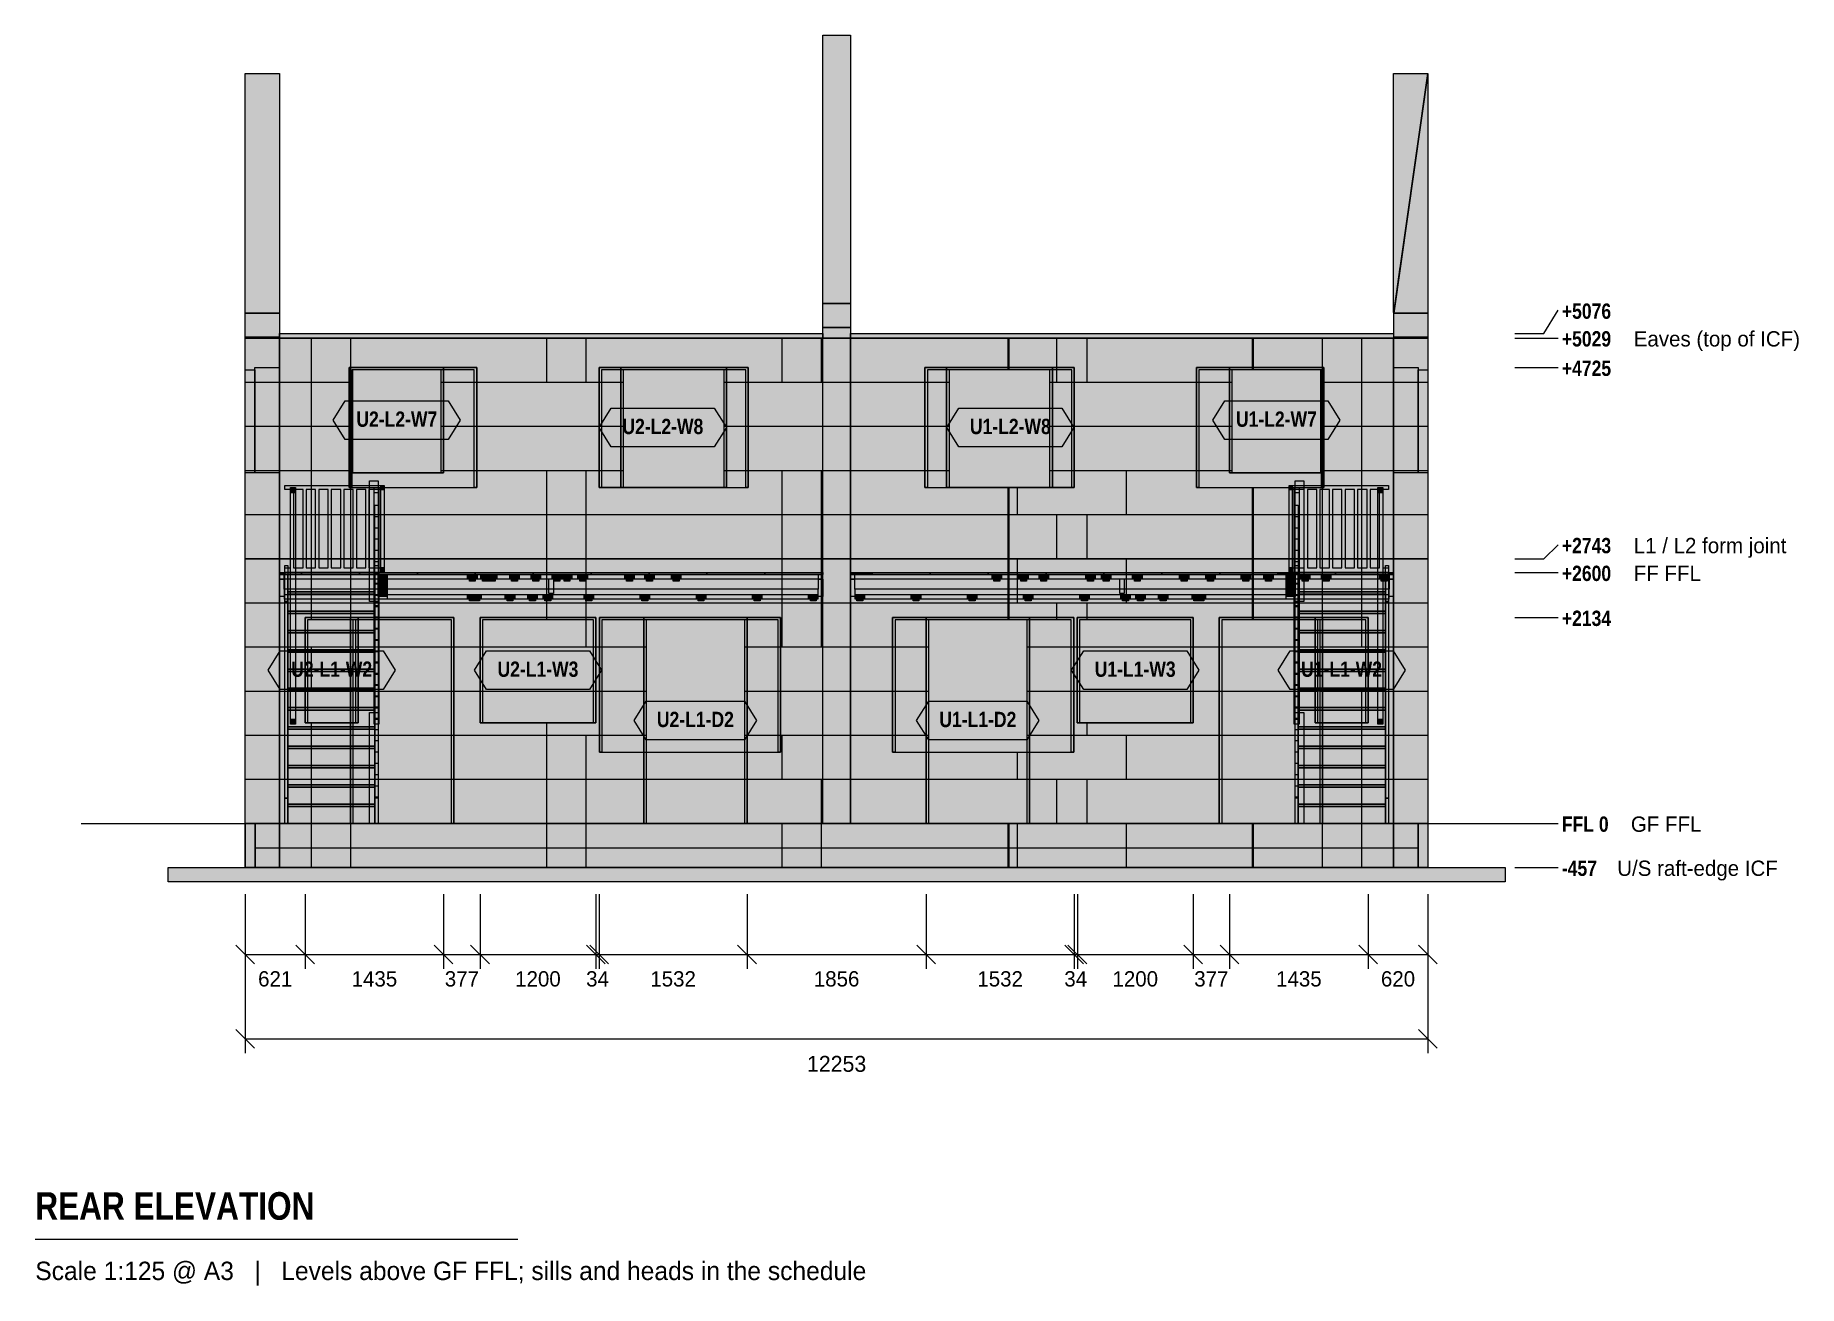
# Model space of a CAD drawing. Header units: millimetres. Extents: x -14427 to 3841, y -4791 to 8167.
import ezdxf
from ezdxf.enums import TextEntityAlignment as Align

# ---------------------------------------------------------------- set-up
doc = ezdxf.new("R2010")
doc.units = ezdxf.units.MM
doc.linetypes.add('DASHED', pattern=[1.524, 1.27, -0.254])
for name, color, linetype in [('FILL-BELOW', 7, 'Continuous'), ('FILL-C_DDC89D', 7, 'Continuous'), ('FILL-C_DEC89D', 7, 'Continuous'), ('FILL-EPS', 7, 'Continuous'), ('FILL-LIGHT', 7, 'Continuous'), ('FILL-TIMBER', 7, 'Continuous'), ('FILL-WHITE', 7, 'Continuous'), ('LINE-C_2E8C94', 7, 'Continuous'), ('LINE-C_337880', 7, 'Continuous'), ('LINE-INK', 7, 'Continuous'), ('LINE-STEEL', 7, 'Continuous'), ('LINE-STEEL-DASH', 7, 'DASHED'), ('LINE-STEEL_GREY', 7, 'Continuous'), ('LINE-TEAL_DK', 7, 'Continuous'), ('LINE-TEAL_DK-DASH', 7, 'DASHED'), ('LINE-TIMBER_DK', 7, 'Continuous'), ('TEXT-INK', 7, 'Continuous'), ('TEXT-STEEL', 7, 'Continuous'), ('TEXT-STEEL_GREY', 7, 'Continuous'), ('TEXT-TEAL_DK', 7, 'Continuous')]:
    doc.layers.add(name, color=color, linetype=linetype)
doc.styles.add('OpenSansCondensed-Bold', font='OpenSansCondensed-Bold.ttf')

msp = doc.modelspace()

# ---------------------------------------------------------------- texts
at = {"layer": 'TEXT-INK'}
for s, height, p in [('621', 158.7, (-11942, -1690)), ('1435', 158.7, (-10914, -1690)), ('377', 158.7, (-10008, -1690)), ('1200', 158.7, (-9220, -1690)), ('34', 158.7, (-8603, -1690)), ('1532', 158.7, (-7820, -1690)), ('1856', 158.7, (-6126, -1690)), ('1532', 158.7, (-4432, -1690)), ('34', 158.7, (-3649, -1690)), ('1200', 158.7, (-3032, -1690)), ('377', 158.7, (-2244, -1690)), ('1435', 158.7, (-1337, -1690)), ('620', 158.7, (-310, -1690)), ('12253', 165.1, (-6126, -2574))]:
    msp.add_text(s, height=height, dxfattribs=at).set_placement(p, align=Align.CENTER)
at = {"layer": 'TEXT-INK', "style": 'OpenSansCondensed-Bold'}
msp.add_text('REAR ELEVATION', height=285.75, dxfattribs=at).set_placement((-14427, -4107))
at = {"layer": 'TEXT-STEEL', "style": 'OpenSansCondensed-Bold'}
for s, p in [('+5076', (1387, 5229)), ('+5029', (1387, 4942)), ('+4725', (1387, 4637)), ('+2743', (1387, 2800)), ('+2600', (1387, 2512)), ('+2134', (1387, 2046)), ('FFL 0', (1387, -87)), ('-457', (1387, -544))]:
    msp.add_text(s, height=158.7, dxfattribs=at).set_placement(p)
at = {"layer": 'TEXT-STEEL'}
for s, height, p in [('Eaves (top of ICF)', 158.75, (2132, 4942)), ('L1 / L2 form joint', 158.75, (2132, 2800)), ('FF FFL', 158.7, (2132, 2512)), ('GF FFL', 158.7, (2102, -87)), ('U/S raft-edge ICF', 158.75, (1961, -544))]:
    msp.add_text(s, height=height, dxfattribs=at).set_placement(p)
at = {"layer": 'TEXT-STEEL_GREY'}
msp.add_text('Scale 1:125 @ A3   |   Levels above GF FFL; sills and heads in the schedule', height=190.5, dxfattribs=at).set_placement((-14427, -4732))
at = {"layer": 'TEXT-TEAL_DK', "style": 'OpenSansCondensed-Bold'}
for s, p in [('U2-L2-W7', (-10682, 4110)), ('U1-L2-W7', (-1570, 4110)), ('U2-L2-W8', (-7926, 4034)), ('U1-L2-W8', (-4326, 4034)), ('U2-L1-W2', (-11357, 1519)), ('U2-L1-W3', (-9220, 1519)), ('U1-L1-W3', (-3033, 1519)), ('U1-L1-W2', (-895, 1519)), ('U2-L1-D2', (-7589, 998)), ('U1-L1-D2', (-4663, 998))]:
    msp.add_text(s, height=158.7, dxfattribs=at).set_placement(p, align=Align.CENTER)

# ---------------------------------------------------------------- hatches: boundary and pattern name
at = {"layer": 'FILL-BELOW', "true_color": 0x8c8c91}
h = msp.add_hatch(color=256, dxfattribs=at)
h.dxf.hatch_style = 1
h.paths.add_polyline_path([(-11897, 2600), (-11669, 2600), (-11669, 2600), (-11069, 2600), (-11069, 2600), (-10469, 2600), (-10469, 2600), (-9869, 2600), (-9869, 2600), (-9269, 2600), (-9269, 2600), (-8669, 2600), (-8669, 2600), (-8069, 2600), (-8069, 2600), (-7469, 2600), (-7469, 2600), (-6869, 2600), (-6869, 2600), (-6269, 2600), (-6269, 2578), (-6269, 2578), (-6869, 2578), (-6869, 2578), (-7469, 2578), (-7469, 2578), (-8069, 2578), (-8069, 2578), (-8669, 2578), (-8669, 2578), (-9269, 2578), (-9269, 2578), (-9869, 2578), (-9869, 2578), (-10469, 2578), (-10469, 2578), (-11069, 2578), (-11069, 2578), (-11669, 2578), (-11669, 2578), (-11897, 2578)])
h = msp.add_hatch(color=256, dxfattribs=at)
h.dxf.hatch_style = 1
h.paths.add_polyline_path([(-11897, 2600), (-11669, 2600), (-11669, 2578), (-11897, 2578)])
h = msp.add_hatch(color=256, dxfattribs=at)
h.dxf.hatch_style = 1
h.paths.add_polyline_path([(-11897, 2578), (-11897, 2578), (-11897, 2600), (-11897, 2600), (-11897, 2600), (-11843, 2600), (-11843, 2600), (-11843, 2600), (-11843, 2578), (-11843, 2578), (-11843, 2578), (-11897, 2578)])
h = msp.add_hatch(color=256, dxfattribs=at)
h.dxf.hatch_style = 1
h.paths.add_polyline_path([(-11897, 2600), (-11669, 2600), (-11669, 2578), (-11897, 2578)])
h = msp.add_hatch(color=256, dxfattribs=at)
h.dxf.hatch_style = 1
h.paths.add_polyline_path([(-11897, 2578), (-11897, 2600), (-11669, 2600), (-11669, 2600), (-11069, 2600), (-11069, 2600), (-10469, 2600), (-10469, 2600), (-9869, 2600), (-9869, 2600), (-9269, 2600), (-9269, 2600), (-8669, 2600), (-8669, 2600), (-8069, 2600), (-8069, 2600), (-7469, 2600), (-7469, 2600), (-6869, 2600), (-6869, 2600), (-6269, 2600), (-6269, 2600), (-6269, 2578), (-6869, 2578), (-6869, 2578), (-7469, 2578), (-7469, 2578), (-8069, 2578), (-8069, 2578), (-8669, 2578), (-8669, 2578), (-9269, 2578), (-9269, 2578), (-9869, 2578), (-9869, 2578), (-10469, 2578), (-10469, 2578), (-11069, 2578), (-11069, 2578), (-11669, 2578), (-11669, 2578)])
h = msp.add_hatch(color=256, dxfattribs=at)
h.dxf.hatch_style = 1
h.paths.add_polyline_path([(-11843, 2578), (-11843, 2600), (-11669, 2600), (-11069, 2600), (-11069, 2600), (-10876, 2600), (-10876, 2578), (-11069, 2578), (-11069, 2578), (-11669, 2578), (-11669, 2578)])
h = msp.add_hatch(color=256, dxfattribs=at)
h.dxf.hatch_style = 1
h.paths.add_polyline_path([(-11843, 2600), (-11669, 2600), (-11669, 2600), (-11069, 2600), (-11069, 2600), (-10876, 2600), (-10876, 2578), (-11069, 2578), (-11069, 2578), (-11669, 2578), (-11843, 2578)])
h = msp.add_hatch(color=256, dxfattribs=at)
h.dxf.hatch_style = 1
h.paths.add_polyline_path([(-11669, 2578), (-11669, 2600), (-11069, 2600), (-11069, 2578)])
h = msp.add_hatch(color=256, dxfattribs=at)
h.dxf.hatch_style = 1
h.paths.add_polyline_path([(-11669, 2578), (-11669, 2600), (-11069, 2600), (-11069, 2578)])
h = msp.add_hatch(color=256, dxfattribs=at)
h.dxf.hatch_style = 1
h.paths.add_polyline_path([(-11069, 2600), (-10469, 2600), (-10469, 2578), (-11069, 2578)])
h = msp.add_hatch(color=256, dxfattribs=at)
h.dxf.hatch_style = 1
h.paths.add_polyline_path([(-11069, 2600), (-10469, 2600), (-10469, 2578), (-11069, 2578)])
h = msp.add_hatch(color=256, dxfattribs=at)
h.dxf.hatch_style = 1
h.paths.add_polyline_path([(-10876, 2600), (-10469, 2600), (-10469, 2578), (-10876, 2578)])
h = msp.add_hatch(color=256, dxfattribs=at)
h.dxf.hatch_style = 1
h.paths.add_polyline_path([(-10469, 2600), (-9869, 2600), (-9869, 2578), (-10469, 2578)])
h = msp.add_hatch(color=256, dxfattribs=at)
h.dxf.hatch_style = 1
h.paths.add_polyline_path([(-10469, 2578), (-10469, 2600), (-9869, 2600), (-9869, 2578)])
h = msp.add_hatch(color=256, dxfattribs=at)
h.dxf.hatch_style = 1
h.paths.add_polyline_path([(-10469, 2578), (-10469, 2600), (-9869, 2600), (-9869, 2578)])
h = msp.add_hatch(color=256, dxfattribs=at)
h.dxf.hatch_style = 1
h.paths.add_polyline_path([(-9869, 2578), (-9869, 2600), (-9269, 2600), (-9269, 2578)])
h = msp.add_hatch(color=256, dxfattribs=at)
h.dxf.hatch_style = 1
h.paths.add_polyline_path([(-9869, 2578), (-9869, 2600), (-9269, 2600), (-9269, 2578)])
h = msp.add_hatch(color=256, dxfattribs=at)
h.dxf.hatch_style = 1
h.paths.add_polyline_path([(-9869, 2578), (-9869, 2600), (-9269, 2600), (-9269, 2578)])
h = msp.add_hatch(color=256, dxfattribs=at)
h.dxf.hatch_style = 1
h.paths.add_polyline_path([(-9269, 2600), (-8669, 2600), (-8669, 2578), (-9269, 2578)])
h = msp.add_hatch(color=256, dxfattribs=at)
h.dxf.hatch_style = 1
h.paths.add_polyline_path([(-9269, 2578), (-9269, 2600), (-8669, 2600), (-8669, 2578)])
h = msp.add_hatch(color=256, dxfattribs=at)
h.dxf.hatch_style = 1
h.paths.add_polyline_path([(-9269, 2578), (-9269, 2600), (-8669, 2600), (-8669, 2578)])
h = msp.add_hatch(color=256, dxfattribs=at)
h.dxf.hatch_style = 1
h.paths.add_polyline_path([(-8669, 2578), (-8669, 2600), (-8669, 2600), (-8069, 2600), (-8069, 2600), (-8069, 2578), (-8069, 2578), (-8669, 2578)])
h = msp.add_hatch(color=256, dxfattribs=at)
h.dxf.hatch_style = 1
h.paths.add_polyline_path([(-8669, 2578), (-8669, 2600), (-8669, 2600), (-8069, 2600), (-8069, 2600), (-8069, 2578), (-8069, 2578), (-8669, 2578)])
h = msp.add_hatch(color=256, dxfattribs=at)
h.dxf.hatch_style = 1
h.paths.add_polyline_path([(-8669, 2578), (-8669, 2600), (-8669, 2600), (-8069, 2600), (-8069, 2600), (-8069, 2578), (-8069, 2578), (-8669, 2578)])
h = msp.add_hatch(color=256, dxfattribs=at)
h.dxf.hatch_style = 1
h.paths.add_polyline_path([(-8069, 2600), (-8069, 2600), (-7469, 2600), (-7469, 2600), (-7469, 2578), (-7469, 2578), (-8069, 2578), (-8069, 2578)])
h = msp.add_hatch(color=256, dxfattribs=at)
h.dxf.hatch_style = 1
h.paths.add_polyline_path([(-8069, 2600), (-8069, 2600), (-7469, 2600), (-7469, 2600), (-7469, 2578), (-7469, 2578), (-8069, 2578), (-8069, 2578)])
h = msp.add_hatch(color=256, dxfattribs=at)
h.dxf.hatch_style = 1
h.paths.add_polyline_path([(-8069, 2600), (-8069, 2600), (-7469, 2600), (-7469, 2600), (-7469, 2578), (-7469, 2578), (-8069, 2578), (-8069, 2578)])
h = msp.add_hatch(color=256, dxfattribs=at)
h.dxf.hatch_style = 1
h.paths.add_polyline_path([(-7469, 2578), (-7469, 2600), (-7469, 2600), (-6869, 2600), (-6869, 2600), (-6869, 2578), (-6869, 2578), (-7469, 2578)])
h = msp.add_hatch(color=256, dxfattribs=at)
h.dxf.hatch_style = 1
h.paths.add_polyline_path([(-7469, 2578), (-7469, 2600), (-7469, 2600), (-6869, 2600), (-6869, 2600), (-6869, 2578), (-6869, 2578), (-7469, 2578)])
h = msp.add_hatch(color=256, dxfattribs=at)
h.dxf.hatch_style = 1
h.paths.add_polyline_path([(-7469, 2578), (-7469, 2600), (-7469, 2600), (-6869, 2600), (-6869, 2600), (-6869, 2578), (-6869, 2578), (-7469, 2578)])
h = msp.add_hatch(color=256, dxfattribs=at)
h.dxf.hatch_style = 1
h.paths.add_polyline_path([(-6869, 2600), (-6869, 2600), (-6269, 2600), (-6269, 2600), (-6269, 2578), (-6269, 2578), (-6869, 2578), (-6869, 2578)])
h = msp.add_hatch(color=256, dxfattribs=at)
h.dxf.hatch_style = 1
h.paths.add_polyline_path([(-6869, 2600), (-6869, 2600), (-6269, 2600), (-6269, 2600), (-6269, 2578), (-6269, 2578), (-6869, 2578), (-6869, 2578)])
h = msp.add_hatch(color=256, dxfattribs=at)
h.dxf.hatch_style = 1
h.paths.add_polyline_path([(-6869, 2600), (-6869, 2600), (-6269, 2600), (-6269, 2600), (-6269, 2578), (-6269, 2578), (-6869, 2578), (-6869, 2578)])
h = msp.add_hatch(color=256, dxfattribs=at)
h.dxf.hatch_style = 1
h.paths.add_polyline_path([(-5983, 2600), (-5756, 2600), (-5756, 2600), (-5156, 2600), (-5156, 2600), (-4556, 2600), (-4556, 2600), (-3956, 2600), (-3956, 2600), (-3356, 2600), (-3356, 2600), (-2756, 2600), (-2756, 2600), (-2156, 2600), (-2156, 2600), (-1556, 2600), (-1556, 2600), (-956, 2600), (-956, 2600), (-356, 2600), (-356, 2578), (-956, 2578), (-956, 2578), (-1556, 2578), (-1556, 2578), (-2156, 2578), (-2156, 2578), (-2756, 2578), (-2756, 2578), (-3356, 2578), (-3356, 2578), (-3956, 2578), (-3956, 2578), (-4556, 2578), (-4556, 2578), (-5156, 2578), (-5156, 2578), (-5756, 2578), (-5756, 2578), (-5983, 2578)])
h = msp.add_hatch(color=256, dxfattribs=at)
h.dxf.hatch_style = 1
h.paths.add_polyline_path([(-5983, 2600), (-5756, 2600), (-5756, 2578), (-5983, 2578)])
h = msp.add_hatch(color=256, dxfattribs=at)
h.dxf.hatch_style = 1
h.paths.add_polyline_path([(-5983, 2600), (-5756, 2600), (-5756, 2578), (-5983, 2578)])
h = msp.add_hatch(color=256, dxfattribs=at)
h.dxf.hatch_style = 1
h.paths.add_polyline_path([(-5983, 2600), (-5756, 2600), (-5756, 2578), (-5983, 2578)])
h = msp.add_hatch(color=256, dxfattribs=at)
h.dxf.hatch_style = 1
h.paths.add_polyline_path([(-5983, 2578), (-5983, 2600), (-5756, 2600), (-5756, 2600), (-5156, 2600), (-5156, 2600), (-4556, 2600), (-4556, 2600), (-3956, 2600), (-3956, 2600), (-3356, 2600), (-3356, 2600), (-2756, 2600), (-2756, 2600), (-2156, 2600), (-2156, 2600), (-1556, 2600), (-1556, 2600), (-956, 2600), (-956, 2600), (-356, 2600), (-356, 2578), (-956, 2578), (-956, 2578), (-1556, 2578), (-1556, 2578), (-2156, 2578), (-2156, 2578), (-2756, 2578), (-2756, 2578), (-3356, 2578), (-3356, 2578), (-3956, 2578), (-3956, 2578), (-4556, 2578), (-4556, 2578), (-5156, 2578), (-5156, 2578), (-5756, 2578), (-5756, 2578)])
h = msp.add_hatch(color=256, dxfattribs=at)
h.dxf.hatch_style = 1
h.paths.add_polyline_path([(-5756, 2578), (-5756, 2600), (-5156, 2600), (-5156, 2578)])
h = msp.add_hatch(color=256, dxfattribs=at)
h.dxf.hatch_style = 1
h.paths.add_polyline_path([(-5756, 2600), (-5156, 2600), (-5156, 2578), (-5756, 2578)])
h = msp.add_hatch(color=256, dxfattribs=at)
h.dxf.hatch_style = 1
h.paths.add_polyline_path([(-5756, 2600), (-5156, 2600), (-5156, 2578), (-5756, 2578)])
h = msp.add_hatch(color=256, dxfattribs=at)
h.dxf.hatch_style = 1
h.paths.add_polyline_path([(-5156, 2600), (-4556, 2600), (-4556, 2578), (-5156, 2578)])
h = msp.add_hatch(color=256, dxfattribs=at)
h.dxf.hatch_style = 1
h.paths.add_polyline_path([(-5156, 2578), (-5156, 2600), (-4556, 2600), (-4556, 2578)])
h = msp.add_hatch(color=256, dxfattribs=at)
h.dxf.hatch_style = 1
h.paths.add_polyline_path([(-5156, 2600), (-4556, 2600), (-4556, 2578), (-5156, 2578)])
h = msp.add_hatch(color=256, dxfattribs=at)
h.dxf.hatch_style = 1
h.paths.add_polyline_path([(-4556, 2578), (-4556, 2600), (-3956, 2600), (-3956, 2578)])
h = msp.add_hatch(color=256, dxfattribs=at)
h.dxf.hatch_style = 1
h.paths.add_polyline_path([(-4556, 2600), (-3956, 2600), (-3956, 2578), (-4556, 2578)])
h = msp.add_hatch(color=256, dxfattribs=at)
h.dxf.hatch_style = 1
h.paths.add_polyline_path([(-4556, 2600), (-3956, 2600), (-3956, 2578), (-4556, 2578)])
h = msp.add_hatch(color=256, dxfattribs=at)
h.dxf.hatch_style = 1
h.paths.add_polyline_path([(-3956, 2578), (-3956, 2600), (-3356, 2600), (-3356, 2578)])
h = msp.add_hatch(color=256, dxfattribs=at)
h.dxf.hatch_style = 1
h.paths.add_polyline_path([(-3956, 2578), (-3956, 2600), (-3356, 2600), (-3356, 2578)])
h = msp.add_hatch(color=256, dxfattribs=at)
h.dxf.hatch_style = 1
h.paths.add_polyline_path([(-3956, 2578), (-3956, 2600), (-3356, 2600), (-3356, 2578)])
h = msp.add_hatch(color=256, dxfattribs=at)
h.dxf.hatch_style = 1
h.paths.add_polyline_path([(-3356, 2578), (-3356, 2600), (-2756, 2600), (-2756, 2578)])
h = msp.add_hatch(color=256, dxfattribs=at)
h.dxf.hatch_style = 1
h.paths.add_polyline_path([(-3356, 2578), (-3356, 2600), (-2756, 2600), (-2756, 2578)])
h = msp.add_hatch(color=256, dxfattribs=at)
h.dxf.hatch_style = 1
h.paths.add_polyline_path([(-3356, 2578), (-3356, 2600), (-2756, 2600), (-2756, 2578)])
h = msp.add_hatch(color=256, dxfattribs=at)
h.dxf.hatch_style = 1
h.paths.add_polyline_path([(-2756, 2578), (-2756, 2600), (-2156, 2600), (-2156, 2578)])
h = msp.add_hatch(color=256, dxfattribs=at)
h.dxf.hatch_style = 1
h.paths.add_polyline_path([(-2756, 2578), (-2756, 2600), (-2156, 2600), (-2156, 2578)])
h = msp.add_hatch(color=256, dxfattribs=at)
h.dxf.hatch_style = 1
h.paths.add_polyline_path([(-2756, 2578), (-2756, 2600), (-2156, 2600), (-2156, 2578)])
h = msp.add_hatch(color=256, dxfattribs=at)
h.dxf.hatch_style = 1
h.paths.add_polyline_path([(-2156, 2578), (-2156, 2600), (-1556, 2600), (-1556, 2578)])
h = msp.add_hatch(color=256, dxfattribs=at)
h.dxf.hatch_style = 1
h.paths.add_polyline_path([(-2156, 2578), (-2156, 2600), (-1556, 2600), (-1556, 2578)])
h = msp.add_hatch(color=256, dxfattribs=at)
h.dxf.hatch_style = 1
h.paths.add_polyline_path([(-2156, 2578), (-2156, 2600), (-1556, 2600), (-1556, 2578)])
h = msp.add_hatch(color=256, dxfattribs=at)
h.dxf.hatch_style = 1
h.paths.add_polyline_path([(-1556, 2578), (-1556, 2600), (-956, 2600), (-956, 2578)])
h = msp.add_hatch(color=256, dxfattribs=at)
h.dxf.hatch_style = 1
h.paths.add_polyline_path([(-1556, 2600), (-1556, 2600), (-1376, 2600), (-1376, 2600), (-1376, 2578), (-1376, 2578), (-1556, 2578), (-1556, 2578)])
h = msp.add_hatch(color=256, dxfattribs=at)
h.dxf.hatch_style = 1
h.paths.add_polyline_path([(-1556, 2578), (-1556, 2600), (-956, 2600), (-956, 2578)])
h = msp.add_hatch(color=256, dxfattribs=at)
h.dxf.hatch_style = 1
h.paths.add_polyline_path([(-1376, 2578), (-1376, 2600), (-956, 2600), (-956, 2600), (-409, 2600), (-409, 2578), (-956, 2578), (-956, 2578), (-1376, 2578)])
h = msp.add_hatch(color=256, dxfattribs=at)
h.dxf.hatch_style = 1
h.paths.add_polyline_path([(-1376, 2600), (-1376, 2600), (-956, 2600), (-956, 2600), (-409, 2600), (-409, 2578), (-956, 2578), (-956, 2578), (-1376, 2578)])
h = msp.add_hatch(color=256, dxfattribs=at)
h.dxf.hatch_style = 1
h.paths.add_polyline_path([(-956, 2578), (-956, 2600), (-356, 2600), (-356, 2578)])
h = msp.add_hatch(color=256, dxfattribs=at)
h.dxf.hatch_style = 1
h.paths.add_polyline_path([(-956, 2578), (-956, 2600), (-356, 2600), (-356, 2578)])
h = msp.add_hatch(color=256, dxfattribs=at)
h.dxf.hatch_style = 1
h.paths.add_polyline_path([(-409, 2578), (-409, 2600), (-356, 2600), (-356, 2578)])
at = {"layer": 'FILL-C_DDC89D', "true_color": 0xddc89d}
h = msp.add_hatch(color=256, dxfattribs=at)
h.dxf.hatch_style = 1
h.paths.add_polyline_path([(-11843, 260), (-11843, 2671), (-11811, 2671), (-11811, 260)])
h = msp.add_hatch(color=256, dxfattribs=at)
h.dxf.hatch_style = 1
h.paths.add_polyline_path([(-10908, 260), (-10908, 2671), (-10876, 2671), (-10876, 260)])
h = msp.add_hatch(color=256, dxfattribs=at)
h.dxf.hatch_style = 1
h.paths.add_polyline_path([(-1376, 260), (-1376, 2671), (-1344, 2671), (-1344, 260)])
h = msp.add_hatch(color=256, dxfattribs=at)
h.dxf.hatch_style = 1
h.paths.add_polyline_path([(-441, 260), (-441, 2671), (-409, 2671), (-409, 260)])
at = {"layer": 'FILL-C_DEC89D', "true_color": 0xdec89d}
h = msp.add_hatch(color=256, dxfattribs=at)
h.dxf.hatch_style = 1
h.paths.add_polyline_path([(-11783, 1078), (-11783, 1078), (-11783, 3480), (-11733, 3480), (-11733, 3480), (-11733, 1078)])
h = msp.add_hatch(color=256, dxfattribs=at)
h.dxf.hatch_style = 1
h.paths.add_polyline_path([(-10917, 1078), (-10917, 1078), (-10917, 3480), (-10867, 3480), (-10867, 3480), (-10867, 1078)])
h = msp.add_hatch(color=256, dxfattribs=at)
h.dxf.hatch_style = 1
h.paths.add_polyline_path([(-1385, 1078), (-1385, 1078), (-1385, 3480), (-1335, 3480), (-1335, 1078)])
h = msp.add_hatch(color=256, dxfattribs=at)
h.dxf.hatch_style = 1
h.paths.add_polyline_path([(-519, 1078), (-519, 1078), (-519, 3480), (-469, 3480), (-469, 1078)])
h = msp.add_hatch(color=256, dxfattribs=at)
h.dxf.hatch_style = 1
h.paths.add_polyline_path([(-11783, 3430), (-11733, 3430), (-11733, 1028), (-11733, 1028), (-11783, 1028), (-11783, 3430)])
h = msp.add_hatch(color=256, dxfattribs=at)
h.dxf.hatch_style = 1
h.paths.add_polyline_path([(-10917, 3430), (-10867, 3430), (-10867, 1028), (-10867, 1028), (-10917, 1028), (-10917, 3430)])
h = msp.add_hatch(color=256, dxfattribs=at)
h.dxf.hatch_style = 1
h.paths.add_polyline_path([(-1385, 3430), (-1335, 3430), (-1335, 1028), (-1335, 1028), (-1385, 1028)])
h = msp.add_hatch(color=256, dxfattribs=at)
h.dxf.hatch_style = 1
h.paths.add_polyline_path([(-519, 3430), (-469, 3430), (-469, 1028), (-469, 1028), (-519, 1028)])
h = msp.add_hatch(color=256, dxfattribs=at)
h.dxf.hatch_style = 1
h.paths.add_polyline_path([(-11843, 2301), (-11843, 2301), (-11843, 2301), (-11811, 2301), (-11811, 0), (-11811, 0), (-11811, 0), (-11811, 0), (-11843, 0), (-11843, 2301)])
h = msp.add_hatch(color=256, dxfattribs=at)
h.dxf.hatch_style = 1
h.paths.add_polyline_path([(-10908, 2301), (-10908, 2301), (-10908, 2301), (-10876, 2301), (-10876, 0), (-10876, 0), (-10876, 0), (-10876, 0), (-10908, 0), (-10908, 2301)])
h = msp.add_hatch(color=256, dxfattribs=at)
h.dxf.hatch_style = 1
h.paths.add_polyline_path([(-1376, 2301), (-1344, 2301), (-1344, 0), (-1344, 0), (-1376, 0), (-1376, 2301)])
h = msp.add_hatch(color=256, dxfattribs=at)
h.dxf.hatch_style = 1
h.paths.add_polyline_path([(-441, 2301), (-409, 2301), (-409, 0), (-409, 0), (-441, 0), (-441, 2301)])
at = {"layer": 'FILL-EPS', "true_color": 0xbae9e9}
h = msp.add_hatch(color=256, dxfattribs=at)
h.dxf.hatch_style = 1
h.paths.add_polyline_path([(-6269, 5387), (-6269, 8167), (-6047, 8167), (-5983, 8167), (-5983, 8167), (-5983, 5387), (-6047, 5387)])
h = msp.add_hatch(color=256, dxfattribs=at)
h.dxf.hatch_style = 1
h.paths.add_polyline_path([(-12252, 7772), (-11897, 7772), (-11897, 7731), (-11897, 7731), (-11897, 5295), (-11897, 5295), (-11897, 5288), (-12252, 5288), (-12252, 5288), (-12252, 7772)])
h = msp.add_hatch(color=256, dxfattribs=at)
h.dxf.hatch_style = 1
h.paths.add_polyline_path([(-356, 7772), (-356, 7772), (0, 7772), (0, 7772), (0, 5288), (-355, 5288), (-287, 5763), (-288, 5763), (-355, 5295), (-355, 5295), (-355, 5295), (-356, 5295), (-356, 7772), (-356, 7772)])
h = msp.add_hatch(color=256, dxfattribs=at)
h.dxf.hatch_style = 1
h.paths.add_polyline_path([(-355, 5288), (-355, 5295), (0, 7772)])
at = {"layer": 'FILL-EPS', "true_color": 0xccffff}
h = msp.add_hatch(color=256, dxfattribs=at)
h.dxf.hatch_style = 1
h.paths.add_polyline_path([(-6269, 4213), (-6269, 4213), (-6269, 5387), (-5983, 5387), (-5983, 5389), (-5983, 5389), (-5983, 5387), (-5983, 5387), (-5983, 2743), (-5983, 2743), (-6269, 2743)])
at = {"layer": 'FILL-EPS', "true_color": 0xbae9e9}
h = msp.add_hatch(color=256, dxfattribs=at)
h.dxf.hatch_style = 1
h.paths.add_polyline_path([(-6269, 5138), (-6269, 5138), (-6269, 5387), (-6047, 5387), (-6047, 5387), (-6047, 5387), (-5983, 5387), (-5983, 5138), (-6047, 5138), (-6269, 5138)])
at = {"layer": 'FILL-EPS', "true_color": 0xccffff}
h = msp.add_hatch(color=256, dxfattribs=at)
h.dxf.hatch_style = 1
h.paths.add_polyline_path([(-6269, 5029), (-6269, 5387), (-5983, 5387), (-5983, 5029)])
h = msp.add_hatch(color=256, dxfattribs=at)
h.dxf.hatch_style = 1
h.paths.add_polyline_path([(-6269, 2743), (-6269, 2743), (-6269, 4213), (-6269, 4213), (-6269, 4214), (-6269, 5387), (-5983, 5387), (-5983, 5387), (-5983, 2743)])
h = msp.add_hatch(color=256, dxfattribs=at)
h.dxf.hatch_style = 1
h.paths.add_polyline_path([(-6269, 5387), (-5983, 5387), (-5983, 5029), (-6269, 5029)])
at = {"layer": 'FILL-EPS', "true_color": 0xbae9e9}
h = msp.add_hatch(color=256, dxfattribs=at)
h.dxf.hatch_style = 1
h.paths.add_polyline_path([(-12252, 5039), (-12252, 5288), (-11897, 5288), (-11897, 5039)])
at = {"layer": 'FILL-EPS', "true_color": 0xccffff}
h = msp.add_hatch(color=256, dxfattribs=at)
h.dxf.hatch_style = 1
h.paths.add_polyline_path([(-12252, 5288), (-11897, 5288), (-11897, 5031), (-11897, 5031), (-11897, 4214), (-11897, 4214), (-11897, 2743), (-11897, 2743), (-12252, 2743), (-12252, 2743), (-12252, 2743), (-12252, 2743), (-12252, 4214), (-12252, 4214), (-12252, 4214)])
h = msp.add_hatch(color=256, dxfattribs=at)
h.dxf.hatch_style = 1
h.paths.add_polyline_path([(-12252, 5288), (-12252, 5288), (-11897, 5288), (-11897, 5029), (-11897, 5029), (-11897, 4214), (-11897, 4213), (-11897, 4213), (-11897, 4213), (-11897, 4213), (-11897, 4213), (-11897, 4213), (-11897, 2743), (-11897, 2743), (-12252, 2743), (-12252, 4213), (-12252, 4213), (-12252, 5288), (-12252, 5288), (-12252, 5288), (-12252, 5288)])
h = msp.add_hatch(color=256, dxfattribs=at)
h.dxf.hatch_style = 1
h.paths.add_polyline_path([(-12252, 5288), (-11897, 5288), (-11897, 5029), (-11897, 5029), (-11897, 5029), (-11897, 4214), (-11897, 4214), (-11897, 4214), (-11897, 4214), (-11897, 2743), (-12252, 2743), (-12252, 2743), (-12252, 2743), (-12252, 2743), (-12252, 4214), (-12252, 4214), (-12252, 4214)])
h = msp.add_hatch(color=256, dxfattribs=at)
h.dxf.hatch_style = 1
h.paths.add_polyline_path([(-12252, 5288), (-12252, 5288), (-11897, 5288), (-11897, 5031), (-11897, 5031), (-11897, 5029), (-11897, 5029), (-11897, 4214), (-11897, 4214), (-11897, 4214), (-11897, 2743), (-11897, 2743), (-11897, 2743), (-11897, 2742), (-11897, 2743), (-12252, 2743), (-12252, 4213), (-12252, 4213), (-12252, 5288), (-12252, 5288), (-12252, 5288), (-12252, 5288)])
h = msp.add_hatch(color=256, dxfattribs=at)
h.dxf.hatch_style = 1
h.paths.add_polyline_path([(-6269, 5138), (-6269, 5138), (-5983, 5138), (-5983, 5029), (-6269, 5029)])
h = msp.add_hatch(color=256, dxfattribs=at)
h.dxf.hatch_style = 1
h.paths.add_polyline_path([(-6269, 5029), (-6269, 5138), (-5983, 5138), (-5983, 5138), (-5983, 5029), (-6269, 5029)])
h = msp.add_hatch(color=256, dxfattribs=at)
h.dxf.hatch_style = 1
h.paths.add_polyline_path([(-356, 2742), (-356, 5029), (-356, 5029), (-356, 5031), (-355, 5031), (-355, 5288), (0, 5288), (0, 4214), (0, 2743), (-356, 2743)])
h = msp.add_hatch(color=256, dxfattribs=at)
h.dxf.hatch_style = 1
h.paths.add_polyline_path([(-356, 4213), (-356, 5029), (-356, 5029), (-355, 5029), (-355, 5288), (0, 5288), (0, 5288), (0, 4213), (0, 4213), (0, 4213), (0, 4213), (0, 4212), (0, 2743), (-356, 2743)])
h = msp.add_hatch(color=256, dxfattribs=at)
h.dxf.hatch_style = 1
h.paths.add_polyline_path([(-356, 2743), (-356, 4212), (-356, 4213), (-356, 4213), (-356, 4214), (-356, 5029), (-355, 5029), (-355, 5288), (0, 5288), (0, 4214), (0, 4213), (0, 4213), (0, 2743)])
h = msp.add_hatch(color=256, dxfattribs=at)
h.dxf.hatch_style = 1
h.paths.add_polyline_path([(-356, 5029), (-356, 5029), (-356, 5031), (-355, 5031), (-355, 5288), (0, 5288), (0, 5288), (0, 4213), (0, 4213), (0, 4213), (0, 4213), (0, 4212), (0, 2743), (-356, 2743), (-356, 2743), (-356, 2743), (-356, 4213), (-356, 4213), (-356, 4213), (-356, 5029)])
at = {"layer": 'FILL-EPS', "true_color": 0xbae9e9}
h = msp.add_hatch(color=256, dxfattribs=at)
h.dxf.hatch_style = 1
h.paths.add_polyline_path([(-355, 5288), (-355, 5288), (0, 5288), (0, 5288), (0, 5039), (-107, 5039), (-107, 5039), (-355, 5039)])
at = {"layer": 'FILL-EPS', "true_color": 0xccffff}
h = msp.add_hatch(color=256, dxfattribs=at)
h.dxf.hatch_style = 1
h.paths.add_polyline_path([(-12252, 5039), (-12252, 5039), (-12252, 5039), (-12252, 5039), (-12252, 5039), (-12253, 5039), (-12252, 5039), (-11897, 5039), (-11897, 5029), (-11897, 5029), (-11897, 4214), (-11897, 4214), (-11897, 4214), (-11897, 2743), (-11897, 2743), (-12252, 2743), (-12252, 4213), (-12252, 4213)])
h = msp.add_hatch(color=256, dxfattribs=at)
h.dxf.hatch_style = 1
h.paths.add_polyline_path([(-12252, 2743), (-12252, 2743), (-12252, 4214), (-12252, 4214), (-12252, 4214), (-12252, 5039), (-11897, 5039), (-11897, 5028), (-11897, 5029), (-11897, 4214), (-11897, 4214), (-11897, 4214), (-11897, 4214), (-11897, 2743)])
h = msp.add_hatch(color=256, dxfattribs=at)
h.dxf.hatch_style = 1
h.paths.add_polyline_path([(-11898, 5029), (-11898, 5029), (-11898, 5029), (-11898, 5029), (-11898, 5029), (-11898, 5029), (-11898, 5029), (-11898, 5029), (-11898, 5029), (-11898, 5029), (-11898, 5029), (-11898, 5029), (-11898, 5029), (-11898, 5029), (-11898, 5029), (-11897, 5029)])
h = msp.add_hatch(color=256, dxfattribs=at)
h.dxf.hatch_style = 1
h.paths.add_polyline_path([(-11898, 5029), (-11898, 5029), (-11898, 5029), (-11898, 5029), (-11898, 5029), (-11898, 5029), (-11898, 5029), (-11897, 5029)])
h = msp.add_hatch(color=256, dxfattribs=at)
h.dxf.hatch_style = 1
h.paths.add_polyline_path([(-11897, 5029), (-356, 5029), (-356, 2743), (-11897, 2743)])
h.paths.add_polyline_path([(-2374, 4700), (-2374, 3480), (-1104, 3480), (-1104, 4700)], flags=0)
h.paths.add_polyline_path([(-5186, 4700), (-5186, 3480), (-3916, 3480), (-3916, 4700)], flags=0)
h.paths.add_polyline_path([(-8337, 4700), (-8337, 3480), (-7066, 3480), (-7066, 4700)], flags=0)
h.paths.add_polyline_path([(-9879, 4700), (-11149, 4700), (-11149, 3480), (-9879, 3480)], flags=0)
h = msp.add_hatch(color=256, dxfattribs=at)
h.dxf.hatch_style = 1
h.paths.add_polyline_path([(-11897, 5029), (-356, 5029), (-356, 2743), (-11897, 2743)])
h.paths.add_polyline_path([(-1078, 3480), (-1078, 4725), (-2399, 4725), (-2399, 3480)], flags=0)
h.paths.add_polyline_path([(-5212, 3480), (-3891, 3480), (-3891, 4725), (-5212, 4725)], flags=0)
h.paths.add_polyline_path([(-8362, 3480), (-7041, 3480), (-7041, 4725), (-8362, 4725)], flags=0)
h.paths.add_polyline_path([(-9854, 4725), (-11174, 4725), (-11174, 3480), (-9854, 3480)], flags=0)
h = msp.add_hatch(color=256, dxfattribs=at)
h.dxf.hatch_style = 1
h.paths.add_polyline_path([(-11897, 5029), (-356, 5029), (-356, 2743), (-11897, 2743)])
h.paths.add_polyline_path([(-2055, 4725), (-2055, 3633), (-1084, 3633), (-1084, 4725)], flags=0)
h.paths.add_polyline_path([(-4986, 4725), (-4986, 3480), (-3665, 3480), (-3665, 4725)], flags=0)
h.paths.add_polyline_path([(-8586, 4725), (-8586, 3480), (-7266, 3480), (-7266, 4725)], flags=0)
h.paths.add_polyline_path([(-10197, 3633), (-10197, 4725), (-11167, 4725), (-11167, 3633)], flags=0)
h = msp.add_hatch(color=256, dxfattribs=at)
h.dxf.hatch_style = 1
h.paths.add_polyline_path([(-11897, 2743), (-11897, 5029), (-356, 5029), (-356, 2743)])
h.paths.add_polyline_path([(-1110, 3633), (-1110, 4700), (-2030, 4700), (-2030, 3633)], flags=0)
h.paths.add_polyline_path([(-4961, 3480), (-3690, 3480), (-3690, 4700), (-4961, 4700)], flags=0)
h.paths.add_polyline_path([(-8561, 3480), (-7291, 3480), (-7291, 4700), (-8561, 4700)], flags=0)
h.paths.add_polyline_path([(-11142, 3633), (-10222, 3633), (-10222, 4700), (-11142, 4700)], flags=0)
h = msp.add_hatch(color=256, dxfattribs=at)
h.dxf.hatch_style = 1
h.paths.add_polyline_path([(-356, 5029), (-355, 5028), (-355, 5039), (0, 5039), (0, 4214), (0, 4214), (0, 4214), (0, 4214), (0, 4213), (0, 2743), (0, 2743), (-356, 2743), (-356, 4213), (-356, 4214)])
h = msp.add_hatch(color=256, dxfattribs=at)
h.dxf.hatch_style = 1
h.paths.add_polyline_path([(-356, 4214), (-356, 4214), (-356, 5029), (-355, 5029), (-355, 5039), (0, 5039), (0, 4213), (0, 4213), (0, 4213), (0, 2743), (-356, 2743), (-356, 4213)])
h = msp.add_hatch(color=256, dxfattribs=at)
h.dxf.hatch_style = 1
h.paths.add_polyline_path([(-356, 5029), (-354, 5030), (-354, 5029), (-354, 5029), (-354, 5029), (-354, 5029), (-354, 5029), (-354, 5029), (-354, 5029), (-354, 5029), (-354, 5029), (-354, 5029), (-354, 5029), (-354, 5029)])
h = msp.add_hatch(color=256, dxfattribs=at)
h.dxf.hatch_style = 1
h.paths.add_polyline_path([(-356, 5029), (-354, 5029), (-354, 5029), (-354, 5029), (-354, 5029), (-354, 5029), (-354, 5029), (-354, 5029), (-354, 5029), (-354, 5029), (-354, 5029), (-354, 5029)])
h = msp.add_hatch(color=256, dxfattribs=at)
h.dxf.hatch_style = 1
h.paths.add_polyline_path([(-12252, 3633), (-12252, 3633), (-12252, 4700), (-12152, 4700), (-12152, 4700), (-12152, 3633)])
h = msp.add_hatch(color=256, dxfattribs=at)
h.dxf.hatch_style = 1
h.paths.add_polyline_path([(-12252, 4700), (-12152, 4700), (-12152, 3633), (-12152, 3633), (-12252, 3633), (-12252, 4700)])
h = msp.add_hatch(color=256, dxfattribs=at)
h.dxf.hatch_style = 1
h.paths.add_polyline_path([(-12152, 3633), (-12152, 3633), (-12152, 4725), (-11897, 4725), (-11897, 3633)])
h = msp.add_hatch(color=256, dxfattribs=at)
h.dxf.hatch_style = 1
h.paths.add_polyline_path([(-12152, 4725), (-11897, 4725), (-11897, 3633), (-11897, 3633), (-12152, 3633)])
h = msp.add_hatch(color=256, dxfattribs=at)
h.dxf.hatch_style = 1
h.paths.add_polyline_path([(-11174, 4725), (-9854, 4725), (-9854, 3480), (-9879, 3480), (-9879, 4700), (-11149, 4700), (-11149, 3480), (-11174, 3480)])
h = msp.add_hatch(color=256, dxfattribs=at)
h.dxf.hatch_style = 1
h.paths.add_polyline_path([(-11167, 4725), (-10197, 4725), (-10197, 3633), (-10222, 3633), (-10222, 4700), (-11142, 4700), (-11142, 3633), (-11167, 3633)])
h = msp.add_hatch(color=256, dxfattribs=at)
h.dxf.hatch_style = 1
h.paths.add_polyline_path([(-8586, 4725), (-7266, 4725), (-7266, 3480), (-7291, 3480), (-7291, 4700), (-8561, 4700), (-8561, 3480), (-8586, 3480)])
h = msp.add_hatch(color=256, dxfattribs=at)
h.dxf.hatch_style = 1
h.paths.add_polyline_path([(-8362, 4725), (-7041, 4725), (-7041, 3480), (-7066, 3480), (-7066, 4700), (-8337, 4700), (-8337, 3480), (-8362, 3480)])
h = msp.add_hatch(color=256, dxfattribs=at)
h.dxf.hatch_style = 1
h.paths.add_polyline_path([(-5212, 4725), (-3891, 4725), (-3891, 3480), (-3916, 3480), (-3916, 4700), (-5186, 4700), (-5186, 3480), (-5212, 3480)])
h = msp.add_hatch(color=256, dxfattribs=at)
h.dxf.hatch_style = 1
h.paths.add_polyline_path([(-4986, 4725), (-3665, 4725), (-3665, 3480), (-3690, 3480), (-3690, 4700), (-4961, 4700), (-4961, 3480), (-4986, 3480)])
h = msp.add_hatch(color=256, dxfattribs=at)
h.dxf.hatch_style = 1
h.paths.add_polyline_path([(-2399, 4725), (-1078, 4725), (-1078, 3480), (-1104, 3480), (-1104, 4700), (-2374, 4700), (-2374, 3480), (-2399, 3480)])
h = msp.add_hatch(color=256, dxfattribs=at)
h.dxf.hatch_style = 1
h.paths.add_polyline_path([(-2055, 4725), (-1084, 4725), (-1084, 3633), (-1110, 3633), (-1110, 4700), (-2030, 4700), (-2030, 3633), (-2055, 3633)])
h = msp.add_hatch(color=256, dxfattribs=at)
h.dxf.hatch_style = 1
h.paths.add_polyline_path([(-356, 3633), (-356, 4725), (-101, 4725), (-101, 3633)])
h = msp.add_hatch(color=256, dxfattribs=at)
h.dxf.hatch_style = 1
h.paths.add_polyline_path([(-356, 4725), (-101, 4725), (-101, 3633), (-356, 3633)])
h = msp.add_hatch(color=256, dxfattribs=at)
h.dxf.hatch_style = 1
h.paths.add_polyline_path([(-101, 3633), (-101, 3633), (-101, 4700), (0, 4700), (0, 4700), (0, 3633), (-101, 3633), (-101, 3633)])
h = msp.add_hatch(color=256, dxfattribs=at)
h.dxf.hatch_style = 1
h.paths.add_polyline_path([(-101, 4700), (-101, 4700), (0, 4700), (0, 3633), (0, 3633), (-101, 3633)])
h = msp.add_hatch(color=256, dxfattribs=at)
h.dxf.hatch_style = 1
h.paths.add_polyline_path([(-12252, 0), (-12252, 0), (-12252, 0), (-12252, 2743), (-11897, 2743), (-11897, 2745), (-11897, 2745), (-11897, 2745), (-11897, 0), (-11897, 0), (-11897, 0), (-11897, 0)])
h = msp.add_hatch(color=256, dxfattribs=at)
h.dxf.hatch_style = 1
h.paths.add_polyline_path([(-12252, 2743), (-12252, 2743), (-12252, 2743), (-12252, 2743), (-11897, 2743), (-11897, 0), (-11897, 0), (-11897, 0), (-11897, 0), (-12252, 0)])
h = msp.add_hatch(color=256, dxfattribs=at)
h.dxf.hatch_style = 1
h.paths.add_polyline_path([(-12252, 2743), (-11897, 2743), (-11897, 0), (-11897, 0), (-12252, 0), (-12252, 2743)])
h = msp.add_hatch(color=256, dxfattribs=at)
h.dxf.hatch_style = 1
h.paths.add_polyline_path([(-12252, 0), (-12252, 0), (-12252, 2743), (-11897, 2743), (-11897, 2743), (-11897, 0)])
h = msp.add_hatch(color=256, dxfattribs=at)
h.dxf.hatch_style = 1
h.paths.add_polyline_path([(-12252, 2743), (-11897, 2743), (-11897, 2743), (-11897, 2743), (-11897, 0), (-11897, 0), (-11897, 0), (-11897, -2), (-11897, -2), (-11897, -2), (-11897, -2), (-11897, 0), (-12252, 0), (-12252, 2743)])
h = msp.add_hatch(color=256, dxfattribs=at)
h.dxf.hatch_style = 1
h.paths.add_polyline_path([(-12252, 0), (-12252, 0), (-12252, 0), (-12252, 2743), (-11897, 2743), (-11897, 2743), (-11897, 2743), (-11897, 2743), (-11897, 0), (-12252, 0)])
h = msp.add_hatch(color=256, dxfattribs=at)
h.dxf.hatch_style = 1
h.paths.add_polyline_path([(-11898, 2743), (-11898, 2743), (-11898, 2743), (-11898, 2743), (-11898, 2743), (-11898, 2743), (-11898, 2743), (-11898, 2743), (-11898, 2743), (-11898, 2743), (-11898, 2743), (-11897, 2743)])
h = msp.add_hatch(color=256, dxfattribs=at)
h.dxf.hatch_style = 1
h.paths.add_polyline_path([(-11898, 2743), (-11898, 2743), (-11898, 2743), (-11898, 2743), (-11898, 2743), (-11898, 2743), (-11898, 2743), (-11898, 2743), (-11898, 2743), (-11898, 2743), (-11898, 2743), (-11898, 2743), (-11898, 2743), (-11897, 2743), (-11898, 2743)])
h = msp.add_hatch(color=256, dxfattribs=at)
h.dxf.hatch_style = 1
h.paths.add_polyline_path([(-11898, 2743), (-11897, 2743), (-11898, 2743)])
h = msp.add_hatch(color=256, dxfattribs=at)
h.dxf.hatch_style = 1
h.paths.add_polyline_path([(-11897, 2743), (-356, 2743), (-356, 0), (-1116, 0), (-1116, 2109), (-2136, 2109), (-2136, 0), (-10116, 0), (-10116, 2109), (-11137, 2109), (-11137, 0), (-11897, 0)])
h.paths.add_polyline_path([(-5520, 2109), (-5520, 737), (-3695, 737), (-3695, 2109)], flags=0)
h.paths.add_polyline_path([(-8558, 2109), (-8558, 737), (-6732, 737), (-6732, 2109)], flags=0)
h = msp.add_hatch(color=256, dxfattribs=at)
h.dxf.hatch_style = 1
h.paths.add_polyline_path([(-11897, 2743), (-356, 2743), (-356, 0), (-1091, 0), (-1091, 2134), (-2162, 2134), (-2162, 0), (-10091, 0), (-10091, 2134), (-11162, 2134), (-11162, 0), (-11897, 0)])
h.paths.add_polyline_path([(-5546, 737), (-3670, 737), (-3670, 2134), (-5546, 2134)], flags=0)
h.paths.add_polyline_path([(-8583, 737), (-6707, 737), (-6707, 2134), (-8583, 2134)], flags=0)
h = msp.add_hatch(color=256, dxfattribs=at)
h.dxf.hatch_style = 1
h.paths.add_polyline_path([(-11897, 2743), (-356, 2743), (-356, 0), (-4128, 0), (-4128, 2134), (-5198, 2134), (-5198, 0), (-7053, 0), (-7053, 2134), (-8124, 2134), (-8124, 0), (-11897, 0)])
h.paths.add_polyline_path([(-619, 2134), (-1170, 2134), (-1170, 1042), (-619, 1042)], flags=0)
h.paths.add_polyline_path([(-2432, 1042), (-2432, 2134), (-3633, 2134), (-3633, 1042)], flags=0)
h.paths.add_polyline_path([(-8619, 1042), (-8619, 2134), (-9820, 2134), (-9820, 1042)], flags=0)
h.paths.add_polyline_path([(-11082, 2134), (-11632, 2134), (-11632, 1042), (-11082, 1042)], flags=0)
h = msp.add_hatch(color=256, dxfattribs=at)
h.dxf.hatch_style = 1
h.paths.add_polyline_path([(-11897, 0), (-11897, 2743), (-356, 2743), (-356, 0), (-4153, 0), (-4153, 2109), (-5174, 2109), (-5174, 0), (-7078, 0), (-7078, 2109), (-8099, 2109), (-8099, 0)])
h.paths.add_polyline_path([(-645, 1042), (-645, 2109), (-1145, 2109), (-1145, 1042)], flags=0)
h.paths.add_polyline_path([(-2457, 1042), (-2457, 2109), (-3608, 2109), (-3608, 1042)], flags=0)
h.paths.add_polyline_path([(-8644, 2109), (-9795, 2109), (-9795, 1042), (-8644, 1042)], flags=0)
h.paths.add_polyline_path([(-11107, 2109), (-11607, 2109), (-11607, 1042), (-11107, 1042)], flags=0)
h = msp.add_hatch(color=256, dxfattribs=at)
h.dxf.hatch_style = 1
h.paths.add_polyline_path([(-6269, 2743), (-5983, 2743), (-5983, 0), (-5983, 0), (-6269, 0)])
h = msp.add_hatch(color=256, dxfattribs=at)
h.dxf.hatch_style = 1
h.paths.add_polyline_path([(-6269, 0), (-6269, 0), (-6269, 2743), (-5983, 2743), (-5983, 0)])
h = msp.add_hatch(color=256, dxfattribs=at)
h.dxf.hatch_style = 1
h.paths.add_polyline_path([(-356, 2745), (-356, 2743), (0, 2743), (0, 0), (0, 0), (0, 0), (-356, 0), (-356, 0), (-356, 0), (-356, 2743), (-356, 2743), (-356, 2743), (-356, 2745)])
h = msp.add_hatch(color=256, dxfattribs=at)
h.dxf.hatch_style = 1
h.paths.add_polyline_path([(-356, 2743), (-354, 2743), (-354, 2743), (-354, 2743), (-354, 2743), (-354, 2743), (-354, 2743), (-354, 2743), (-354, 2743), (-354, 2743), (-354, 2743), (-354, 2743), (-354, 2743), (-354, 2743), (-354, 2743), (-354, 2743), (-354, 2743)])
h = msp.add_hatch(color=256, dxfattribs=at)
h.dxf.hatch_style = 1
h.paths.add_polyline_path([(-356, 2743), (-356, 2743), (0, 2743), (0, 0), (-356, 0), (-356, 2743)])
h = msp.add_hatch(color=256, dxfattribs=at)
h.dxf.hatch_style = 1
h.paths.add_polyline_path([(-356, 2743), (-354, 2743), (-354, 2743), (-354, 2743), (-354, 2743), (-354, 2743), (-354, 2743), (-354, 2743), (-354, 2743), (-354, 2743), (-354, 2743), (-354, 2743)])
h = msp.add_hatch(color=256, dxfattribs=at)
h.dxf.hatch_style = 1
h.paths.add_polyline_path([(-356, -2), (-356, -2), (-356, 2743), (-356, 2743), (-356, 2743), (0, 2743), (0, 2743), (0, 0), (-356, 0)])
h = msp.add_hatch(color=256, dxfattribs=at)
h.dxf.hatch_style = 1
h.paths.add_polyline_path([(-356, 2743), (-356, 2743), (-356, 2743), (0, 2743), (0, 0), (0, 0), (0, 0), (-356, 0)])
h = msp.add_hatch(color=256, dxfattribs=at)
h.dxf.hatch_style = 1
h.paths.add_polyline_path([(-356, 0), (-356, 2743), (0, 2743), (0, 2743), (0, 0)])
h = msp.add_hatch(color=256, dxfattribs=at)
h.dxf.hatch_style = 1
h.paths.add_polyline_path([(-356, 2743), (-354, 2743), (-354, 2743)])
h = msp.add_hatch(color=256, dxfattribs=at)
h.dxf.hatch_style = 1
h.paths.add_polyline_path([(-356, 0), (-356, 0), (-356, 2743), (0, 2743), (0, 2743), (0, 2743), (0, 0)])
h = msp.add_hatch(color=256, dxfattribs=at)
h.dxf.hatch_style = 1
h.paths.add_polyline_path([(-11632, 2134), (-11082, 2134), (-11082, 1042), (-11107, 1042), (-11107, 2109), (-11607, 2109), (-11607, 1042), (-11632, 1042)])
h = msp.add_hatch(color=256, dxfattribs=at)
h.dxf.hatch_style = 1
h.paths.add_polyline_path([(-11632, 2134), (-11632, 2134), (-11632, 2134), (-11632, 2134)])
h = msp.add_hatch(color=256, dxfattribs=at)
h.dxf.hatch_style = 1
h.paths.add_polyline_path([(-11162, 2134), (-10091, 2134), (-10091, 2134), (-10091, 0), (-10116, 0), (-10116, 0), (-10116, 2109), (-11137, 2109), (-11137, 0), (-11162, 0), (-11162, 0)])
h = msp.add_hatch(color=256, dxfattribs=at)
h.dxf.hatch_style = 1
h.paths.add_polyline_path([(-9820, 2134), (-9820, 2134), (-9820, 2134), (-9820, 2134), (-9820, 2134)])
h = msp.add_hatch(color=256, dxfattribs=at)
h.dxf.hatch_style = 1
h.paths.add_polyline_path([(-9820, 2134), (-8619, 2134), (-8619, 1042), (-8644, 1042), (-8644, 2109), (-9795, 2109), (-9795, 1042), (-9820, 1042)])
h = msp.add_hatch(color=256, dxfattribs=at)
h.dxf.hatch_style = 1
h.paths.add_polyline_path([(-8583, 2134), (-6707, 2134), (-6707, 2134), (-6707, 2134), (-6707, 2134), (-6707, 737), (-6732, 737), (-6732, 737), (-6732, 737), (-6732, 737), (-6732, 2109), (-8558, 2109), (-8558, 737), (-8583, 737)])
h = msp.add_hatch(color=256, dxfattribs=at)
h.dxf.hatch_style = 1
h.paths.add_polyline_path([(-8124, 2134), (-8124, 2134), (-7053, 2134), (-7053, 0), (-7053, 0), (-7078, 0), (-7078, 2109), (-8099, 2109), (-8099, 0), (-8124, 0)])
h = msp.add_hatch(color=256, dxfattribs=at)
h.dxf.hatch_style = 1
h.paths.add_polyline_path([(-5546, 2134), (-3670, 2134), (-3670, 737), (-3695, 737), (-3695, 737), (-3695, 2109), (-5520, 2109), (-5520, 737), (-5546, 737), (-5546, 737)])
h = msp.add_hatch(color=256, dxfattribs=at)
h.dxf.hatch_style = 1
h.paths.add_polyline_path([(-5198, 2134), (-5198, 2134), (-4128, 2134), (-4128, 0), (-4128, 0), (-4153, 0), (-4153, 2109), (-5174, 2109), (-5174, 0), (-5198, 0)])
h = msp.add_hatch(color=256, dxfattribs=at)
h.dxf.hatch_style = 1
h.paths.add_polyline_path([(-3633, 2134), (-3633, 2134), (-3633, 2134), (-3633, 2134), (-2432, 2134), (-2432, 1042), (-2457, 1042), (-2457, 2109), (-3608, 2109), (-3608, 1042), (-3608, 1042), (-3608, 1042), (-3608, 1042), (-3633, 1042)])
h = msp.add_hatch(color=256, dxfattribs=at)
h.dxf.hatch_style = 1
h.paths.add_polyline_path([(-2162, 2134), (-1091, 2134), (-1091, 2134), (-1091, 0), (-1116, 0), (-1116, 2109), (-2136, 2109), (-2136, 0), (-2162, 0), (-2162, 0)])
h = msp.add_hatch(color=256, dxfattribs=at)
h.dxf.hatch_style = 1
h.paths.add_polyline_path([(-1170, 2134), (-1170, 2134), (-619, 2134), (-619, 2134), (-619, 1042), (-645, 1042), (-645, 2109), (-1145, 2109), (-1145, 1042), (-1145, 1042), (-1170, 1042)])
at = {"layer": 'FILL-EPS', "true_color": 0xc0f0f0}
h = msp.add_hatch(color=256, dxfattribs=at)
h.dxf.hatch_style = 1
h.paths.add_polyline_path([(-12253, 0), (-12253, 2), (-12253, 2), (-12253, 2), (-12253, 2), (-12252, 2), (-12252, -457), (-12252, -457), (-12252, -459), (-12252, -459), (-12253, -459), (-12253, -459), (-12253, 0)])
h = msp.add_hatch(color=256, dxfattribs=at)
h.dxf.hatch_style = 1
h.paths.add_polyline_path([(-12253, 0), (-12253, 0), (-12253, 2), (-12253, 2), (-12253, 2), (-12253, 2), (-12252, 2), (-12252, -457), (-12252, -457), (-12252, -459), (-12252, -459), (-12253, -459), (-12253, -459)])
at = {"layer": 'FILL-EPS', "true_color": 0xccffff}
h = msp.add_hatch(color=256, dxfattribs=at)
h.dxf.hatch_style = 1
h.paths.add_polyline_path([(-12252, -457), (-12252, -457), (-12252, 0), (-11897, 0), (-11897, 0), (-11897, 0), (-11897, -457)])
h = msp.add_hatch(color=256, dxfattribs=at)
h.dxf.hatch_style = 1
h.paths.add_polyline_path([(-12252, -457), (-12252, 0), (-12151, 0), (-12151, 0), (-12151, -457)])
h = msp.add_hatch(color=256, dxfattribs=at)
h.dxf.hatch_style = 1
h.paths.add_polyline_path([(-12252, 0), (-12151, 0), (-12151, -457), (-12252, -457)])
h = msp.add_hatch(color=256, dxfattribs=at)
h.dxf.hatch_style = 1
h.paths.add_polyline_path([(-12252, -457), (-12252, 0), (-12151, 0), (-12151, 0), (-12151, -457)])
h = msp.add_hatch(color=256, dxfattribs=at)
h.dxf.hatch_style = 1
h.paths.add_polyline_path([(-12252, 0), (-12151, 0), (-12151, -457), (-12252, -457), (-12252, 0)])
h = msp.add_hatch(color=256, dxfattribs=at)
h.dxf.hatch_style = 1
h.paths.add_polyline_path([(-12252, 0), (-12252, 0), (-12252, 0), (-12252, 0), (-11897, 0), (-11897, -457), (-11897, -457), (-11897, -457), (-11897, -457), (-12252, -457)])
h = msp.add_hatch(color=256, dxfattribs=at)
h.dxf.hatch_style = 1
h.paths.add_polyline_path([(-12151, 0), (-11897, 0), (-11897, -457), (-11897, -457), (-12151, -457), (-12151, 0)])
h = msp.add_hatch(color=256, dxfattribs=at)
h.dxf.hatch_style = 1
h.paths.add_polyline_path([(-12151, -457), (-12151, 0), (-11897, 0), (-11897, -457)])
h = msp.add_hatch(color=256, dxfattribs=at)
h.dxf.hatch_style = 1
h.paths.add_polyline_path([(-11897, -457), (-11897, 0), (-356, 0), (-356, 0), (-356, -457)])
h = msp.add_hatch(color=256, dxfattribs=at)
h.dxf.hatch_style = 1
h.paths.add_polyline_path([(-11897, 0), (-356, 0), (-356, -457), (-11897, -457)])
h = msp.add_hatch(color=256, dxfattribs=at)
h.dxf.hatch_style = 1
h.paths.add_polyline_path([(-11897, -457), (-11897, 0), (-356, 0), (-356, 0), (-356, -457)])
h = msp.add_hatch(color=256, dxfattribs=at)
h.dxf.hatch_style = 1
h.paths.add_polyline_path([(-11897, 0), (-356, 0), (-356, -457), (-11897, -457), (-11897, 0)])
h = msp.add_hatch(color=256, dxfattribs=at)
h.dxf.hatch_style = 1
h.paths.add_polyline_path([(-356, -457), (-356, 0), (0, 0), (0, 0), (0, -457)])
h = msp.add_hatch(color=256, dxfattribs=at)
h.dxf.hatch_style = 1
h.paths.add_polyline_path([(-356, 0), (-102, 0), (-102, -457), (-356, -457), (-356, 0)])
h = msp.add_hatch(color=256, dxfattribs=at)
h.dxf.hatch_style = 1
h.paths.add_polyline_path([(-356, -457), (-356, -457), (-356, 0), (-102, 0), (-102, 0), (-102, -457), (-356, -457)])
h = msp.add_hatch(color=256, dxfattribs=at)
h.dxf.hatch_style = 1
h.paths.add_polyline_path([(-356, 0), (0, 0), (0, -457), (0, -457), (-356, -457)])
h = msp.add_hatch(color=256, dxfattribs=at)
h.dxf.hatch_style = 1
h.paths.add_polyline_path([(-102, -457), (-102, -457), (-102, 0), (0, 0), (0, 0), (0, 0), (0, 0), (0, -457), (-102, -457), (-102, -457), (-102, -457)])
h = msp.add_hatch(color=256, dxfattribs=at)
h.dxf.hatch_style = 1
h.paths.add_polyline_path([(-102, 0), (0, 0), (0, -457), (0, -457), (-102, -457)])
h = msp.add_hatch(color=256, dxfattribs=at)
h.dxf.hatch_style = 1
h.paths.add_polyline_path([(-102, 0), (0, 0), (0, -457), (0, -457), (-102, -457)])
h = msp.add_hatch(color=256, dxfattribs=at)
h.dxf.hatch_style = 1
h.paths.add_polyline_path([(-102, -457), (-102, -457), (-102, 0), (0, 0), (0, 0), (0, 0), (0, 0), (0, -457), (-102, -457), (-102, -457), (-102, -457)])
at = {"layer": 'FILL-LIGHT', "true_color": 0xd9d9d9}
h = msp.add_hatch(color=256, dxfattribs=at)
h.dxf.hatch_style = 1
h.paths.add_polyline_path([(-11897, 5076), (-6269, 5076), (-6269, 5029), (-11897, 5029)])
h = msp.add_hatch(color=256, dxfattribs=at)
h.dxf.hatch_style = 1
h.paths.add_polyline_path([(-11897, 5029), (-11897, 5076), (-6269, 5076), (-6269, 5029)])
h = msp.add_hatch(color=256, dxfattribs=at)
h.dxf.hatch_style = 1
h.paths.add_polyline_path([(-11897, 5076), (-6269, 5076), (-6269, 5029), (-11897, 5029)])
h = msp.add_hatch(color=256, dxfattribs=at)
h.dxf.hatch_style = 1
h.paths.add_polyline_path([(-11897, 5029), (-11897, 5076), (-6269, 5076), (-6269, 5029)])
h = msp.add_hatch(color=256, dxfattribs=at)
h.dxf.hatch_style = 1
h.paths.add_polyline_path([(-5983, 5076), (-356, 5076), (-356, 5029), (-5983, 5029)])
h = msp.add_hatch(color=256, dxfattribs=at)
h.dxf.hatch_style = 1
h.paths.add_polyline_path([(-5983, 5029), (-5983, 5076), (-356, 5076), (-356, 5029)])
h = msp.add_hatch(color=256, dxfattribs=at)
h.dxf.hatch_style = 1
h.paths.add_polyline_path([(-5983, 5076), (-356, 5076), (-356, 5029), (-5983, 5029)])
h = msp.add_hatch(color=256, dxfattribs=at)
h.dxf.hatch_style = 1
h.paths.add_polyline_path([(-5983, 5029), (-5983, 5076), (-356, 5076), (-356, 5029)])
at = {"layer": 'FILL-LIGHT', "true_color": 0xdbdbde}
h = msp.add_hatch(color=256, dxfattribs=at)
h.dxf.hatch_style = 1
h.paths.add_polyline_path([(-12151, 0), (-102, 0), (-102, -257), (-102, -257), (-12151, -257), (-12151, 0)])
h = msp.add_hatch(color=256, dxfattribs=at)
h.dxf.hatch_style = 1
h.paths.add_polyline_path([(-12151, -257), (-12151, 0), (-102, 0), (-102, -257)])
h = msp.add_hatch(color=256, dxfattribs=at)
h.dxf.hatch_style = 1
h.paths.add_polyline_path([(-13052, -457), (800, -457), (800, -607), (-13052, -607)])
h = msp.add_hatch(color=256, dxfattribs=at)
h.dxf.hatch_style = 1
h.paths.add_polyline_path([(-13052, -607), (-13052, -457), (800, -457), (800, -607)])
at = {"layer": 'FILL-TIMBER', "true_color": 0xedd6a8}
h = msp.add_hatch(color=256, dxfattribs=at)
h.dxf.hatch_style = 1
h.paths.add_polyline_path([(-11843, 2650), (-11783, 2650), (-11783, 3460), (-11843, 3460), (-11843, 3500), (-10814, 3500), (-10814, 3460), (-10971, 3460), (-10971, 2650), (-10814, 2650), (-10814, 2600), (-11843, 2600)])
h.paths.add_polyline_path([(-11003, 2650), (-11003, 3460), (-11101, 3460), (-11101, 2650)], flags=0)
h.paths.add_polyline_path([(-11133, 2650), (-11133, 3460), (-11231, 3460), (-11231, 2650)], flags=0)
h.paths.add_polyline_path([(-11263, 2650), (-11263, 3460), (-11361, 3460), (-11361, 2650)], flags=0)
h.paths.add_polyline_path([(-11393, 2650), (-11393, 3460), (-11491, 3460), (-11491, 2650)], flags=0)
h.paths.add_polyline_path([(-11523, 2650), (-11523, 3460), (-11621, 3460), (-11621, 2650)], flags=0)
h.paths.add_polyline_path([(-11653, 2650), (-11653, 3460), (-11751, 3460), (-11751, 2650)], flags=0)
h = msp.add_hatch(color=256, dxfattribs=at)
h.dxf.hatch_style = 1
h.paths.add_polyline_path([(-11843, 2600), (-11843, 2650), (-11783, 2650), (-11783, 3460), (-11843, 3460), (-11843, 3500), (-10814, 3500), (-10814, 3460), (-10971, 3460), (-10971, 2650), (-10814, 2650), (-10814, 2600)])
h.paths.add_polyline_path([(-11003, 3460), (-11101, 3460), (-11101, 2650), (-11003, 2650)], flags=0)
h.paths.add_polyline_path([(-11133, 3460), (-11231, 3460), (-11231, 2650), (-11133, 2650)], flags=0)
h.paths.add_polyline_path([(-11263, 3460), (-11361, 3460), (-11361, 2650), (-11263, 2650)], flags=0)
h.paths.add_polyline_path([(-11393, 3460), (-11491, 3460), (-11491, 2650), (-11393, 2650)], flags=0)
h.paths.add_polyline_path([(-11523, 3460), (-11621, 3460), (-11621, 2650), (-11523, 2650)], flags=0)
h.paths.add_polyline_path([(-11653, 3460), (-11751, 3460), (-11751, 2650), (-11653, 2650)], flags=0)
h = msp.add_hatch(color=256, dxfattribs=at)
h.dxf.hatch_style = 1
h.paths.add_polyline_path([(-11783, 3430), (-11783, 3480), (-11733, 3480), (-11733, 3430)])
h = msp.add_hatch(color=256, dxfattribs=at)
h.dxf.hatch_style = 1
h.paths.add_polyline_path([(-10966, 3550), (-10876, 3550), (-10876, 3480), (-10867, 3480), (-10867, 3430), (-10876, 3430), (-10876, 2301), (-10966, 2301)])
h = msp.add_hatch(color=256, dxfattribs=at)
h.dxf.hatch_style = 1
h.paths.add_polyline_path([(-10966, 2301), (-10966, 3550), (-10876, 3550), (-10876, 2671), (-10876, 2671), (-10876, 2301), (-10908, 2301)])
h = msp.add_hatch(color=256, dxfattribs=at)
h.dxf.hatch_style = 1
h.paths.add_polyline_path([(-10846, 3500), (-10814, 3500), (-10814, 3460), (-10846, 3460)])
h = msp.add_hatch(color=256, dxfattribs=at)
h.dxf.hatch_style = 1
h.paths.add_polyline_path([(-10846, 3460), (-10846, 3500), (-10814, 3500), (-10814, 3460)])
h = msp.add_hatch(color=256, dxfattribs=at)
h.dxf.hatch_style = 1
h.paths.add_polyline_path([(-1438, 2650), (-1438, 2650), (-1281, 2650), (-1281, 3460), (-1438, 3460), (-1438, 3500), (-409, 3500), (-409, 3460), (-469, 3460), (-469, 2650), (-409, 2650), (-409, 2600), (-409, 2600), (-1438, 2600)])
h.paths.add_polyline_path([(-501, 2650), (-501, 3460), (-599, 3460), (-599, 2650)], flags=0)
h.paths.add_polyline_path([(-631, 2650), (-631, 3460), (-729, 3460), (-729, 2650)], flags=0)
h.paths.add_polyline_path([(-761, 2650), (-761, 3460), (-859, 3460), (-859, 2650)], flags=0)
h.paths.add_polyline_path([(-891, 2650), (-891, 3460), (-989, 3460), (-989, 2650)], flags=0)
h.paths.add_polyline_path([(-1021, 2650), (-1021, 3460), (-1119, 3460), (-1119, 2650)], flags=0)
h.paths.add_polyline_path([(-1151, 2650), (-1151, 3460), (-1249, 3460), (-1249, 2650)], flags=0)
h = msp.add_hatch(color=256, dxfattribs=at)
h.dxf.hatch_style = 1
h.paths.add_polyline_path([(-1438, 3460), (-1438, 3500), (-409, 3500), (-409, 3460), (-469, 3460), (-469, 2650), (-409, 2650), (-409, 2650), (-409, 2600), (-1438, 2600), (-1438, 2600), (-1438, 2650), (-1281, 2650), (-1281, 3460)])
h.paths.add_polyline_path([(-501, 3460), (-599, 3460), (-599, 2650), (-501, 2650)], flags=0)
h.paths.add_polyline_path([(-631, 3460), (-729, 3460), (-729, 2650), (-631, 2650)], flags=0)
h.paths.add_polyline_path([(-761, 3460), (-859, 3460), (-859, 2650), (-761, 2650)], flags=0)
h.paths.add_polyline_path([(-891, 3460), (-989, 3460), (-989, 2650), (-891, 2650)], flags=0)
h.paths.add_polyline_path([(-1021, 3460), (-1119, 3460), (-1119, 2650), (-1021, 2650)], flags=0)
h.paths.add_polyline_path([(-1151, 3460), (-1249, 3460), (-1249, 2650), (-1151, 2650)], flags=0)
h = msp.add_hatch(color=256, dxfattribs=at)
h.dxf.hatch_style = 1
h.paths.add_polyline_path([(-1438, 3500), (-1406, 3500), (-1406, 3460), (-1438, 3460)])
h = msp.add_hatch(color=256, dxfattribs=at)
h.dxf.hatch_style = 1
h.paths.add_polyline_path([(-1438, 3460), (-1438, 3500), (-1406, 3500), (-1406, 3460)])
h = msp.add_hatch(color=256, dxfattribs=at)
h.dxf.hatch_style = 1
h.paths.add_polyline_path([(-1385, 3430), (-1385, 3480), (-1376, 3480), (-1376, 3550), (-1376, 3550), (-1286, 3550), (-1286, 2301), (-1286, 2301), (-1376, 2301), (-1376, 3430)])
h = msp.add_hatch(color=256, dxfattribs=at)
h.dxf.hatch_style = 1
h.paths.add_polyline_path([(-1376, 2301), (-1376, 2301), (-1376, 3550), (-1286, 3550), (-1286, 3550), (-1286, 2301)])
h = msp.add_hatch(color=256, dxfattribs=at)
h.dxf.hatch_style = 1
h.paths.add_polyline_path([(-519, 3430), (-519, 3480), (-469, 3480), (-469, 3480), (-469, 3430), (-519, 3430)])
h = msp.add_hatch(color=256, dxfattribs=at)
h.dxf.hatch_style = 1
h.paths.add_polyline_path([(-10908, 3297), (-10908, 3297), (-10876, 3297), (-10876, 2486), (-10876, 2486), (-10876, 2486), (-10908, 2486), (-10908, 3297)])
h = msp.add_hatch(color=256, dxfattribs=at)
h.dxf.hatch_style = 1
h.paths.add_polyline_path([(-10908, 2486), (-10908, 2486), (-10908, 3297), (-10876, 3297), (-10876, 3297), (-10876, 3297), (-10876, 2486), (-10908, 2486)])
h = msp.add_hatch(color=256, dxfattribs=at)
h.dxf.hatch_style = 1
h.paths.add_polyline_path([(-10846, 3460), (-10814, 3460), (-10814, 2650), (-10846, 2650)])
h = msp.add_hatch(color=256, dxfattribs=at)
h.dxf.hatch_style = 1
h.paths.add_polyline_path([(-10846, 2650), (-10846, 3460), (-10814, 3460), (-10814, 2650)])
h = msp.add_hatch(color=256, dxfattribs=at)
h.dxf.hatch_style = 1
h.paths.add_polyline_path([(-10846, 3460), (-10814, 3460), (-10814, 2650), (-10846, 2650)])
h = msp.add_hatch(color=256, dxfattribs=at)
h.dxf.hatch_style = 1
h.paths.add_polyline_path([(-10846, 2650), (-10846, 3460), (-10814, 3460), (-10814, 2650)])
h = msp.add_hatch(color=256, dxfattribs=at)
h.dxf.hatch_style = 1
h.paths.add_polyline_path([(-10846, 3460), (-10814, 3460), (-10814, 2650), (-10846, 2650)])
h = msp.add_hatch(color=256, dxfattribs=at)
h.dxf.hatch_style = 1
h.paths.add_polyline_path([(-10846, 2650), (-10846, 3460), (-10814, 3460), (-10814, 2650)])
h = msp.add_hatch(color=256, dxfattribs=at)
h.dxf.hatch_style = 1
h.paths.add_polyline_path([(-10846, 3460), (-10814, 3460), (-10814, 2650), (-10846, 2650)])
h = msp.add_hatch(color=256, dxfattribs=at)
h.dxf.hatch_style = 1
h.paths.add_polyline_path([(-10846, 2650), (-10846, 3460), (-10814, 3460), (-10814, 2650)])
h = msp.add_hatch(color=256, dxfattribs=at)
h.dxf.hatch_style = 1
h.paths.add_polyline_path([(-10846, 3460), (-10814, 3460), (-10814, 2650), (-10846, 2650)])
h = msp.add_hatch(color=256, dxfattribs=at)
h.dxf.hatch_style = 1
h.paths.add_polyline_path([(-10846, 2650), (-10846, 3460), (-10814, 3460), (-10814, 2650)])
h = msp.add_hatch(color=256, dxfattribs=at)
h.dxf.hatch_style = 1
h.paths.add_polyline_path([(-10846, 3460), (-10814, 3460), (-10814, 2650), (-10846, 2650)])
h = msp.add_hatch(color=256, dxfattribs=at)
h.dxf.hatch_style = 1
h.paths.add_polyline_path([(-10846, 2650), (-10846, 3460), (-10814, 3460), (-10814, 2650)])
h = msp.add_hatch(color=256, dxfattribs=at)
h.dxf.hatch_style = 1
h.paths.add_polyline_path([(-10846, 3460), (-10814, 3460), (-10814, 2650), (-10846, 2650)])
h = msp.add_hatch(color=256, dxfattribs=at)
h.dxf.hatch_style = 1
h.paths.add_polyline_path([(-10846, 2650), (-10846, 3460), (-10814, 3460), (-10814, 2650)])
h = msp.add_hatch(color=256, dxfattribs=at)
h.dxf.hatch_style = 1
h.paths.add_polyline_path([(-10846, 3460), (-10814, 3460), (-10814, 2650), (-10846, 2650)])
h = msp.add_hatch(color=256, dxfattribs=at)
h.dxf.hatch_style = 1
h.paths.add_polyline_path([(-10846, 2650), (-10846, 3460), (-10814, 3460), (-10814, 2650)])
h = msp.add_hatch(color=256, dxfattribs=at)
h.dxf.hatch_style = 1
h.paths.add_polyline_path([(-10846, 3460), (-10814, 3460), (-10814, 2650), (-10846, 2650)])
h = msp.add_hatch(color=256, dxfattribs=at)
h.dxf.hatch_style = 1
h.paths.add_polyline_path([(-10846, 2650), (-10846, 3460), (-10814, 3460), (-10814, 2650)])
h = msp.add_hatch(color=256, dxfattribs=at)
h.dxf.hatch_style = 1
h.paths.add_polyline_path([(-10846, 3460), (-10814, 3460), (-10814, 2650), (-10846, 2650)])
h = msp.add_hatch(color=256, dxfattribs=at)
h.dxf.hatch_style = 1
h.paths.add_polyline_path([(-10846, 2650), (-10846, 3460), (-10814, 3460), (-10814, 2650)])
h = msp.add_hatch(color=256, dxfattribs=at)
h.dxf.hatch_style = 1
h.paths.add_polyline_path([(-10846, 3460), (-10814, 3460), (-10814, 2650), (-10846, 2650)])
h = msp.add_hatch(color=256, dxfattribs=at)
h.dxf.hatch_style = 1
h.paths.add_polyline_path([(-10846, 2650), (-10846, 3460), (-10814, 3460), (-10814, 2650)])
h = msp.add_hatch(color=256, dxfattribs=at)
h.dxf.hatch_style = 1
h.paths.add_polyline_path([(-10846, 3460), (-10814, 3460), (-10814, 2650), (-10846, 2650)])
h = msp.add_hatch(color=256, dxfattribs=at)
h.dxf.hatch_style = 1
h.paths.add_polyline_path([(-10846, 2650), (-10846, 3460), (-10814, 3460), (-10814, 2650)])
h = msp.add_hatch(color=256, dxfattribs=at)
h.dxf.hatch_style = 1
h.paths.add_polyline_path([(-10846, 3460), (-10814, 3460), (-10814, 2650), (-10846, 2650)])
h = msp.add_hatch(color=256, dxfattribs=at)
h.dxf.hatch_style = 1
h.paths.add_polyline_path([(-10846, 2650), (-10846, 3460), (-10814, 3460), (-10814, 2650)])
h = msp.add_hatch(color=256, dxfattribs=at)
h.dxf.hatch_style = 1
h.paths.add_polyline_path([(-10846, 3460), (-10814, 3460), (-10814, 2650), (-10846, 2650)])
h = msp.add_hatch(color=256, dxfattribs=at)
h.dxf.hatch_style = 1
h.paths.add_polyline_path([(-10846, 2650), (-10846, 3460), (-10814, 3460), (-10814, 2650)])
h = msp.add_hatch(color=256, dxfattribs=at)
h.dxf.hatch_style = 1
h.paths.add_polyline_path([(-1438, 3460), (-1406, 3460), (-1406, 2650), (-1438, 2650)])
h = msp.add_hatch(color=256, dxfattribs=at)
h.dxf.hatch_style = 1
h.paths.add_polyline_path([(-1438, 2650), (-1438, 3460), (-1406, 3460), (-1406, 2650)])
h = msp.add_hatch(color=256, dxfattribs=at)
h.dxf.hatch_style = 1
h.paths.add_polyline_path([(-1438, 3460), (-1406, 3460), (-1406, 2650), (-1438, 2650)])
h = msp.add_hatch(color=256, dxfattribs=at)
h.dxf.hatch_style = 1
h.paths.add_polyline_path([(-1438, 2650), (-1438, 3460), (-1406, 3460), (-1406, 2650)])
h = msp.add_hatch(color=256, dxfattribs=at)
h.dxf.hatch_style = 1
h.paths.add_polyline_path([(-1438, 3460), (-1406, 3460), (-1406, 2650), (-1438, 2650)])
h = msp.add_hatch(color=256, dxfattribs=at)
h.dxf.hatch_style = 1
h.paths.add_polyline_path([(-1438, 2650), (-1438, 3460), (-1406, 3460), (-1406, 2650)])
h = msp.add_hatch(color=256, dxfattribs=at)
h.dxf.hatch_style = 1
h.paths.add_polyline_path([(-1438, 3460), (-1406, 3460), (-1406, 2650), (-1438, 2650)])
h = msp.add_hatch(color=256, dxfattribs=at)
h.dxf.hatch_style = 1
h.paths.add_polyline_path([(-1438, 2650), (-1438, 3460), (-1406, 3460), (-1406, 2650)])
h = msp.add_hatch(color=256, dxfattribs=at)
h.dxf.hatch_style = 1
h.paths.add_polyline_path([(-1438, 3460), (-1406, 3460), (-1406, 2650), (-1438, 2650)])
h = msp.add_hatch(color=256, dxfattribs=at)
h.dxf.hatch_style = 1
h.paths.add_polyline_path([(-1438, 2650), (-1438, 3460), (-1406, 3460), (-1406, 2650)])
h = msp.add_hatch(color=256, dxfattribs=at)
h.dxf.hatch_style = 1
h.paths.add_polyline_path([(-1438, 3460), (-1406, 3460), (-1406, 2650), (-1438, 2650)])
h = msp.add_hatch(color=256, dxfattribs=at)
h.dxf.hatch_style = 1
h.paths.add_polyline_path([(-1438, 2650), (-1438, 3460), (-1406, 3460), (-1406, 2650)])
h = msp.add_hatch(color=256, dxfattribs=at)
h.dxf.hatch_style = 1
h.paths.add_polyline_path([(-1438, 3460), (-1406, 3460), (-1406, 2650), (-1438, 2650)])
h = msp.add_hatch(color=256, dxfattribs=at)
h.dxf.hatch_style = 1
h.paths.add_polyline_path([(-1438, 2650), (-1438, 3460), (-1406, 3460), (-1406, 2650)])
h = msp.add_hatch(color=256, dxfattribs=at)
h.dxf.hatch_style = 1
h.paths.add_polyline_path([(-1438, 3460), (-1406, 3460), (-1406, 2650), (-1438, 2650)])
h = msp.add_hatch(color=256, dxfattribs=at)
h.dxf.hatch_style = 1
h.paths.add_polyline_path([(-1438, 2650), (-1438, 3460), (-1406, 3460), (-1406, 2650)])
h = msp.add_hatch(color=256, dxfattribs=at)
h.dxf.hatch_style = 1
h.paths.add_polyline_path([(-1438, 3460), (-1406, 3460), (-1406, 2650), (-1438, 2650)])
h = msp.add_hatch(color=256, dxfattribs=at)
h.dxf.hatch_style = 1
h.paths.add_polyline_path([(-1438, 2650), (-1438, 3460), (-1406, 3460), (-1406, 2650)])
h = msp.add_hatch(color=256, dxfattribs=at)
h.dxf.hatch_style = 1
h.paths.add_polyline_path([(-1438, 3460), (-1406, 3460), (-1406, 2650), (-1438, 2650)])
h = msp.add_hatch(color=256, dxfattribs=at)
h.dxf.hatch_style = 1
h.paths.add_polyline_path([(-1438, 2650), (-1438, 3460), (-1406, 3460), (-1406, 2650)])
h = msp.add_hatch(color=256, dxfattribs=at)
h.dxf.hatch_style = 1
h.paths.add_polyline_path([(-1438, 3460), (-1406, 3460), (-1406, 2650), (-1438, 2650)])
h = msp.add_hatch(color=256, dxfattribs=at)
h.dxf.hatch_style = 1
h.paths.add_polyline_path([(-1438, 2650), (-1438, 3460), (-1406, 3460), (-1406, 2650)])
h = msp.add_hatch(color=256, dxfattribs=at)
h.dxf.hatch_style = 1
h.paths.add_polyline_path([(-1438, 3460), (-1406, 3460), (-1406, 2650), (-1438, 2650)])
h = msp.add_hatch(color=256, dxfattribs=at)
h.dxf.hatch_style = 1
h.paths.add_polyline_path([(-1438, 2650), (-1438, 3460), (-1406, 3460), (-1406, 2650)])
h = msp.add_hatch(color=256, dxfattribs=at)
h.dxf.hatch_style = 1
h.paths.add_polyline_path([(-1438, 3460), (-1406, 3460), (-1406, 2650), (-1438, 2650)])
h = msp.add_hatch(color=256, dxfattribs=at)
h.dxf.hatch_style = 1
h.paths.add_polyline_path([(-1438, 2650), (-1438, 3460), (-1406, 3460), (-1406, 2650)])
h = msp.add_hatch(color=256, dxfattribs=at)
h.dxf.hatch_style = 1
h.paths.add_polyline_path([(-1438, 3460), (-1406, 3460), (-1406, 2650), (-1438, 2650)])
h = msp.add_hatch(color=256, dxfattribs=at)
h.dxf.hatch_style = 1
h.paths.add_polyline_path([(-1438, 2650), (-1438, 3460), (-1406, 3460), (-1406, 2650)])
h = msp.add_hatch(color=256, dxfattribs=at)
h.dxf.hatch_style = 1
h.paths.add_polyline_path([(-1376, 3297), (-1344, 3297), (-1344, 2486), (-1376, 2486)])
h = msp.add_hatch(color=256, dxfattribs=at)
h.dxf.hatch_style = 1
h.paths.add_polyline_path([(-1376, 2486), (-1376, 3297), (-1344, 3297), (-1344, 2486)])
h = msp.add_hatch(color=256, dxfattribs=at)
h.dxf.hatch_style = 1
h.paths.add_polyline_path([(-10908, 3181), (-10908, 3181), (-10876, 3181), (-10876, 2369), (-10876, 2369), (-10876, 2369), (-10908, 2369), (-10908, 3181)])
h = msp.add_hatch(color=256, dxfattribs=at)
h.dxf.hatch_style = 1
h.paths.add_polyline_path([(-10908, 2369), (-10908, 2369), (-10908, 3181), (-10876, 3181), (-10876, 3181), (-10876, 3181), (-10876, 2369), (-10908, 2369)])
h = msp.add_hatch(color=256, dxfattribs=at)
h.dxf.hatch_style = 1
h.paths.add_polyline_path([(-1376, 3181), (-1344, 3181), (-1344, 2369), (-1376, 2369)])
h = msp.add_hatch(color=256, dxfattribs=at)
h.dxf.hatch_style = 1
h.paths.add_polyline_path([(-1376, 2369), (-1376, 3181), (-1344, 3181), (-1344, 2369)])
h = msp.add_hatch(color=256, dxfattribs=at)
h.dxf.hatch_style = 1
h.paths.add_polyline_path([(-10908, 3064), (-10908, 3064), (-10876, 3064), (-10876, 2253), (-10876, 2253), (-10876, 2253), (-10908, 2253), (-10908, 3064)])
h = msp.add_hatch(color=256, dxfattribs=at)
h.dxf.hatch_style = 1
h.paths.add_polyline_path([(-10908, 2253), (-10908, 3064), (-10876, 3064), (-10876, 2253)])
h = msp.add_hatch(color=256, dxfattribs=at)
h.dxf.hatch_style = 1
h.paths.add_polyline_path([(-10908, 2948), (-10908, 2948), (-10876, 2948), (-10876, 2136), (-10876, 2136), (-10876, 2136), (-10908, 2136), (-10908, 2948)])
h = msp.add_hatch(color=256, dxfattribs=at)
h.dxf.hatch_style = 1
h.paths.add_polyline_path([(-10908, 2136), (-10908, 2136), (-10908, 2948), (-10876, 2948), (-10876, 2948), (-10876, 2948), (-10876, 2136), (-10908, 2136)])
h = msp.add_hatch(color=256, dxfattribs=at)
h.dxf.hatch_style = 1
h.paths.add_polyline_path([(-1376, 3064), (-1344, 3064), (-1344, 2253), (-1376, 2253)])
h = msp.add_hatch(color=256, dxfattribs=at)
h.dxf.hatch_style = 1
h.paths.add_polyline_path([(-1376, 2253), (-1376, 3064), (-1344, 3064), (-1344, 2253)])
h = msp.add_hatch(color=256, dxfattribs=at)
h.dxf.hatch_style = 1
h.paths.add_polyline_path([(-1376, 2948), (-1344, 2948), (-1344, 2136), (-1376, 2136)])
h = msp.add_hatch(color=256, dxfattribs=at)
h.dxf.hatch_style = 1
h.paths.add_polyline_path([(-1376, 2136), (-1376, 2948), (-1344, 2948), (-1344, 2136)])
h = msp.add_hatch(color=256, dxfattribs=at)
h.dxf.hatch_style = 1
h.paths.add_polyline_path([(-10908, 2831), (-10908, 2831), (-10876, 2831), (-10876, 2020), (-10908, 2020), (-10908, 2831)])
h = msp.add_hatch(color=256, dxfattribs=at)
h.dxf.hatch_style = 1
h.paths.add_polyline_path([(-10908, 2020), (-10908, 2831), (-10876, 2831), (-10876, 2831), (-10876, 2831), (-10876, 2020)])
h = msp.add_hatch(color=256, dxfattribs=at)
h.dxf.hatch_style = 1
h.paths.add_polyline_path([(-1376, 2831), (-1344, 2831), (-1344, 2020), (-1376, 2020)])
h = msp.add_hatch(color=256, dxfattribs=at)
h.dxf.hatch_style = 1
h.paths.add_polyline_path([(-1376, 2020), (-1376, 2831), (-1344, 2831), (-1344, 2020)])
h = msp.add_hatch(color=256, dxfattribs=at)
h.dxf.hatch_style = 1
h.paths.add_polyline_path([(-11897, 2531), (-11850, 2531), (-11850, 2578), (-6316, 2578), (-6316, 2531), (-6269, 2531), (-6269, 2353), (-6316, 2353), (-6316, 2428), (-11850, 2428), (-11850, 2353), (-11897, 2353)])
h = msp.add_hatch(color=256, dxfattribs=at)
h.dxf.hatch_style = 1
h.paths.add_polyline_path([(-11897, 2353), (-11897, 2531), (-11894, 2531), (-11894, 2578), (-9951, 2578), (-9951, 2531), (-11850, 2531), (-11850, 2353)])
h = msp.add_hatch(color=256, dxfattribs=at)
h.dxf.hatch_style = 1
h.paths.add_polyline_path([(-11897, 2531), (-11894, 2531), (-11894, 2578), (-9951, 2578), (-9951, 2531), (-11850, 2531), (-11850, 2353), (-11897, 2353)])
h = msp.add_hatch(color=256, dxfattribs=at)
h.dxf.hatch_style = 1
h.paths.add_polyline_path([(-11897, 2353), (-11897, 2531), (-11850, 2531), (-11850, 2578), (-6316, 2578), (-6316, 2531), (-6269, 2531), (-6269, 2353), (-6316, 2353), (-6316, 2428), (-11850, 2428), (-11850, 2353)])
h = msp.add_hatch(color=256, dxfattribs=at)
h.dxf.hatch_style = 1
h.paths.add_polyline_path([(-11894, 2578), (-6272, 2578), (-6272, 2531), (-9059, 2531), (-9059, 2381), (-9106, 2381), (-9106, 2531), (-11894, 2531)])
h = msp.add_hatch(color=256, dxfattribs=at)
h.dxf.hatch_style = 1
h.paths.add_polyline_path([(-11894, 2531), (-11894, 2578), (-6272, 2578), (-6272, 2578), (-6272, 2531), (-11894, 2531)])
h = msp.add_hatch(color=256, dxfattribs=at)
h.dxf.hatch_style = 1
h.paths.add_polyline_path([(-11894, 2578), (-11894, 2578), (-6272, 2578), (-6272, 2531), (-11894, 2531)])
h = msp.add_hatch(color=256, dxfattribs=at)
h.dxf.hatch_style = 1
h.paths.add_polyline_path([(-11894, 2531), (-11894, 2578), (-6272, 2578), (-6272, 2578), (-6272, 2531), (-9059, 2531), (-9059, 2381), (-9106, 2381), (-9106, 2531), (-11894, 2531)])
h = msp.add_hatch(color=256, dxfattribs=at)
h.dxf.hatch_style = 1
h.paths.add_polyline_path([(-11894, 2578), (-9951, 2578), (-9951, 2531), (-11894, 2531)])
h = msp.add_hatch(color=256, dxfattribs=at)
h.dxf.hatch_style = 1
h.paths.add_polyline_path([(-11894, 2531), (-11894, 2578), (-9951, 2578), (-9951, 2531)])
h = msp.add_hatch(color=256, dxfattribs=at)
h.dxf.hatch_style = 1
h.paths.add_polyline_path([(-11894, 2578), (-9951, 2578), (-9951, 2531), (-11894, 2531)])
h = msp.add_hatch(color=256, dxfattribs=at)
h.dxf.hatch_style = 1
h.paths.add_polyline_path([(-11894, 2531), (-11894, 2578), (-9951, 2578), (-9951, 2531)])
h = msp.add_hatch(color=256, dxfattribs=at)
h.dxf.hatch_style = 1
h.paths.add_polyline_path([(-11894, 2578), (-9951, 2578), (-9951, 2531), (-11894, 2531)])
h = msp.add_hatch(color=256, dxfattribs=at)
h.dxf.hatch_style = 1
h.paths.add_polyline_path([(-11894, 2531), (-11894, 2578), (-9951, 2578), (-9951, 2531)])
h = msp.add_hatch(color=256, dxfattribs=at)
h.dxf.hatch_style = 1
h.paths.add_polyline_path([(-11894, 2578), (-9951, 2578), (-9951, 2531), (-11894, 2531)])
h = msp.add_hatch(color=256, dxfattribs=at)
h.dxf.hatch_style = 1
h.paths.add_polyline_path([(-11894, 2531), (-11894, 2578), (-9951, 2578), (-9951, 2531)])
h = msp.add_hatch(color=256, dxfattribs=at)
h.dxf.hatch_style = 1
h.paths.add_polyline_path([(-11894, 2578), (-9951, 2578), (-9951, 2531), (-11894, 2531)])
h = msp.add_hatch(color=256, dxfattribs=at)
h.dxf.hatch_style = 1
h.paths.add_polyline_path([(-11894, 2531), (-11894, 2578), (-9951, 2578), (-9951, 2531)])
h = msp.add_hatch(color=256, dxfattribs=at)
h.dxf.hatch_style = 1
h.paths.add_polyline_path([(-11894, 2578), (-9951, 2578), (-9951, 2531), (-11894, 2531)])
h = msp.add_hatch(color=256, dxfattribs=at)
h.dxf.hatch_style = 1
h.paths.add_polyline_path([(-11894, 2531), (-11894, 2578), (-9951, 2578), (-9951, 2531)])
h = msp.add_hatch(color=256, dxfattribs=at)
h.dxf.hatch_style = 1
h.paths.add_polyline_path([(-11894, 2578), (-9951, 2578), (-9951, 2531), (-11894, 2531)])
h = msp.add_hatch(color=256, dxfattribs=at)
h.dxf.hatch_style = 1
h.paths.add_polyline_path([(-11894, 2531), (-11894, 2578), (-9951, 2578), (-9951, 2531)])
h = msp.add_hatch(color=256, dxfattribs=at)
h.dxf.hatch_style = 1
h.paths.add_polyline_path([(-11894, 2578), (-9951, 2578), (-9951, 2531), (-11894, 2531)])
h = msp.add_hatch(color=256, dxfattribs=at)
h.dxf.hatch_style = 1
h.paths.add_polyline_path([(-11894, 2531), (-11894, 2578), (-9951, 2578), (-9951, 2531)])
h = msp.add_hatch(color=256, dxfattribs=at)
h.dxf.hatch_style = 1
h.paths.add_polyline_path([(-11850, 2428), (-11850, 2578), (-6316, 2578), (-6316, 2428)])
h = msp.add_hatch(color=256, dxfattribs=at)
h.dxf.hatch_style = 1
h.paths.add_polyline_path([(-11850, 2578), (-6316, 2578), (-6316, 2428), (-11850, 2428)])
h = msp.add_hatch(color=256, dxfattribs=at)
h.dxf.hatch_style = 1
h.paths.add_polyline_path([(-11843, 2301), (-11843, 2301), (-11843, 2671), (-11811, 2671), (-11811, 2671), (-11811, 2301)])
h = msp.add_hatch(color=256, dxfattribs=at)
h.dxf.hatch_style = 1
h.paths.add_polyline_path([(-11811, 2578), (-10908, 2578), (-10908, 2400), (-10908, 2375), (-11811, 2375)])
h = msp.add_hatch(color=256, dxfattribs=at)
h.dxf.hatch_style = 1
h.paths.add_polyline_path([(-11811, 2400), (-11811, 2578), (-10908, 2578), (-10908, 2400)])
h = msp.add_hatch(color=256, dxfattribs=at)
h.dxf.hatch_style = 1
h.paths.add_polyline_path([(-10908, 2714), (-10908, 2714), (-10876, 2714), (-10876, 1903), (-10908, 1903), (-10908, 2714)])
h = msp.add_hatch(color=256, dxfattribs=at)
h.dxf.hatch_style = 1
h.paths.add_polyline_path([(-10908, 1903), (-10908, 2714), (-10876, 2714), (-10876, 2714), (-10876, 2714), (-10876, 1903)])
h = msp.add_hatch(color=256, dxfattribs=at)
h.dxf.hatch_style = 1
h.paths.add_polyline_path([(-10908, 2598), (-10908, 2598), (-10876, 2598), (-10876, 1786), (-10908, 1786), (-10908, 2598)])
h = msp.add_hatch(color=256, dxfattribs=at)
h.dxf.hatch_style = 1
h.paths.add_polyline_path([(-10908, 1786), (-10908, 2598), (-10876, 2598), (-10876, 2598), (-10876, 2598), (-10876, 1786)])
h = msp.add_hatch(color=256, dxfattribs=at)
h.dxf.hatch_style = 1
h.paths.add_polyline_path([(-10876, 2578), (-10782, 2578), (-10782, 2353), (-10782, 2353), (-10876, 2353), (-10876, 2578)])
h = msp.add_hatch(color=256, dxfattribs=at)
h.dxf.hatch_style = 1
h.paths.add_polyline_path([(-10876, 2353), (-10876, 2353), (-10876, 2578), (-10782, 2578), (-10782, 2578), (-10782, 2353)])
h = msp.add_hatch(color=256, dxfattribs=at)
h.dxf.hatch_style = 1
h.paths.add_polyline_path([(-10846, 2650), (-10814, 2650), (-10814, 2600), (-10814, 2600), (-10846, 2600), (-10846, 2650)])
h = msp.add_hatch(color=256, dxfattribs=at)
h.dxf.hatch_style = 1
h.paths.add_polyline_path([(-10846, 2600), (-10846, 2600), (-10846, 2650), (-10814, 2650), (-10814, 2650), (-10814, 2600)])
h = msp.add_hatch(color=256, dxfattribs=at)
h.dxf.hatch_style = 1
h.paths.add_polyline_path([(-10779, 2578), (-10779, 2578), (-9951, 2578), (-9951, 2531), (-9951, 2531), (-9951, 2531), (-10779, 2531), (-10779, 2578)])
h = msp.add_hatch(color=256, dxfattribs=at)
h.dxf.hatch_style = 1
h.paths.add_polyline_path([(-10779, 2531), (-10779, 2531), (-10779, 2578), (-9951, 2578), (-9951, 2578), (-9951, 2578), (-9951, 2531), (-10779, 2531)])
h = msp.add_hatch(color=256, dxfattribs=at)
h.dxf.hatch_style = 1
h.paths.add_polyline_path([(-10779, 2578), (-10779, 2578), (-9951, 2578), (-9951, 2531), (-9951, 2531), (-9951, 2531), (-10779, 2531), (-10779, 2578)])
h = msp.add_hatch(color=256, dxfattribs=at)
h.dxf.hatch_style = 1
h.paths.add_polyline_path([(-10779, 2531), (-10779, 2531), (-10779, 2578), (-9951, 2578), (-9951, 2578), (-9951, 2578), (-9951, 2531), (-10779, 2531)])
h = msp.add_hatch(color=256, dxfattribs=at)
h.dxf.hatch_style = 1
h.paths.add_polyline_path([(-10779, 2578), (-10779, 2578), (-9951, 2578), (-9951, 2531), (-9951, 2531), (-9951, 2531), (-10779, 2531), (-10779, 2578)])
h = msp.add_hatch(color=256, dxfattribs=at)
h.dxf.hatch_style = 1
h.paths.add_polyline_path([(-10779, 2531), (-10779, 2531), (-10779, 2578), (-9951, 2578), (-9951, 2578), (-9951, 2578), (-9951, 2531), (-10779, 2531)])
h = msp.add_hatch(color=256, dxfattribs=at)
h.dxf.hatch_style = 1
h.paths.add_polyline_path([(-10779, 2578), (-10779, 2578), (-9951, 2578), (-9951, 2531), (-9951, 2531), (-9951, 2531), (-10779, 2531), (-10779, 2578)])
h = msp.add_hatch(color=256, dxfattribs=at)
h.dxf.hatch_style = 1
h.paths.add_polyline_path([(-10779, 2531), (-10779, 2531), (-10779, 2578), (-9951, 2578), (-9951, 2578), (-9951, 2578), (-9951, 2531), (-10779, 2531)])
h = msp.add_hatch(color=256, dxfattribs=at)
h.dxf.hatch_style = 1
h.paths.add_polyline_path([(-9948, 2578), (-9948, 2578), (-9948, 2578), (-6272, 2578), (-6272, 2531), (-6272, 2531), (-6272, 2531), (-6272, 2531), (-9948, 2531), (-9948, 2578)])
h = msp.add_hatch(color=256, dxfattribs=at)
h.dxf.hatch_style = 1
h.paths.add_polyline_path([(-9948, 2531), (-9948, 2531), (-9948, 2578), (-6272, 2578), (-6272, 2578), (-6272, 2578), (-6272, 2578), (-6272, 2531), (-9948, 2531), (-9948, 2531)])
h = msp.add_hatch(color=256, dxfattribs=at)
h.dxf.hatch_style = 1
h.paths.add_polyline_path([(-9948, 2578), (-9948, 2578), (-9948, 2578), (-6272, 2578), (-6272, 2531), (-6272, 2531), (-6272, 2531), (-6272, 2531), (-9948, 2531), (-9948, 2578)])
h = msp.add_hatch(color=256, dxfattribs=at)
h.dxf.hatch_style = 1
h.paths.add_polyline_path([(-9948, 2531), (-9948, 2531), (-9948, 2578), (-6272, 2578), (-6272, 2578), (-6272, 2578), (-6272, 2578), (-6272, 2531), (-9948, 2531), (-9948, 2531)])
h = msp.add_hatch(color=256, dxfattribs=at)
h.dxf.hatch_style = 1
h.paths.add_polyline_path([(-9948, 2578), (-9948, 2578), (-9948, 2578), (-6272, 2578), (-6272, 2531), (-6272, 2531), (-6272, 2531), (-6272, 2531), (-9948, 2531), (-9948, 2578)])
h = msp.add_hatch(color=256, dxfattribs=at)
h.dxf.hatch_style = 1
h.paths.add_polyline_path([(-9948, 2531), (-9948, 2531), (-9948, 2578), (-6272, 2578), (-6272, 2578), (-6272, 2578), (-6272, 2578), (-6272, 2531), (-9948, 2531), (-9948, 2531)])
h = msp.add_hatch(color=256, dxfattribs=at)
h.dxf.hatch_style = 1
h.paths.add_polyline_path([(-9948, 2578), (-9948, 2578), (-9948, 2578), (-6272, 2578), (-6272, 2531), (-6272, 2531), (-6272, 2531), (-6272, 2531), (-9948, 2531), (-9948, 2578)])
h = msp.add_hatch(color=256, dxfattribs=at)
h.dxf.hatch_style = 1
h.paths.add_polyline_path([(-9948, 2531), (-9948, 2531), (-9948, 2578), (-6272, 2578), (-6272, 2578), (-6272, 2578), (-6272, 2578), (-6272, 2531), (-9948, 2531), (-9948, 2531)])
h = msp.add_hatch(color=256, dxfattribs=at)
h.dxf.hatch_style = 1
h.paths.add_polyline_path([(-9948, 2578), (-9948, 2578), (-9948, 2578), (-6272, 2578), (-6272, 2531), (-6272, 2531), (-6272, 2531), (-6272, 2531), (-9948, 2531), (-9948, 2578)])
h = msp.add_hatch(color=256, dxfattribs=at)
h.dxf.hatch_style = 1
h.paths.add_polyline_path([(-9948, 2531), (-9948, 2531), (-9948, 2578), (-6272, 2578), (-6272, 2578), (-6272, 2578), (-6272, 2578), (-6272, 2531), (-9948, 2531), (-9948, 2531)])
h = msp.add_hatch(color=256, dxfattribs=at)
h.dxf.hatch_style = 1
h.paths.add_polyline_path([(-9948, 2578), (-9948, 2578), (-9948, 2578), (-6272, 2578), (-6272, 2531), (-6272, 2531), (-6272, 2531), (-6272, 2531), (-9948, 2531), (-9948, 2578)])
h = msp.add_hatch(color=256, dxfattribs=at)
h.dxf.hatch_style = 1
h.paths.add_polyline_path([(-9948, 2531), (-9948, 2531), (-9948, 2578), (-6272, 2578), (-6272, 2578), (-6272, 2578), (-6272, 2578), (-6272, 2531), (-9948, 2531), (-9948, 2531)])
h = msp.add_hatch(color=256, dxfattribs=at)
h.dxf.hatch_style = 1
h.paths.add_polyline_path([(-9948, 2578), (-9948, 2578), (-9948, 2578), (-6272, 2578), (-6272, 2531), (-6272, 2531), (-6272, 2531), (-6272, 2531), (-9948, 2531), (-9948, 2578)])
h = msp.add_hatch(color=256, dxfattribs=at)
h.dxf.hatch_style = 1
h.paths.add_polyline_path([(-9948, 2531), (-9948, 2531), (-9948, 2578), (-6272, 2578), (-6272, 2578), (-6272, 2578), (-6272, 2578), (-6272, 2531), (-9948, 2531), (-9948, 2531)])
h = msp.add_hatch(color=256, dxfattribs=at)
h.dxf.hatch_style = 1
h.paths.add_polyline_path([(-9948, 2578), (-9948, 2578), (-9948, 2578), (-6272, 2578), (-6272, 2531), (-6272, 2531), (-6272, 2531), (-6272, 2531), (-9948, 2531), (-9948, 2578)])
h = msp.add_hatch(color=256, dxfattribs=at)
h.dxf.hatch_style = 1
h.paths.add_polyline_path([(-9948, 2531), (-9948, 2531), (-9948, 2578), (-6272, 2578), (-6272, 2578), (-6272, 2578), (-6272, 2578), (-6272, 2531), (-9948, 2531), (-9948, 2531)])
h = msp.add_hatch(color=256, dxfattribs=at)
h.dxf.hatch_style = 1
h.paths.add_polyline_path([(-9948, 2578), (-9948, 2578), (-9948, 2578), (-6272, 2578), (-6272, 2531), (-6272, 2531), (-6272, 2531), (-6272, 2531), (-9948, 2531), (-9948, 2578)])
h = msp.add_hatch(color=256, dxfattribs=at)
h.dxf.hatch_style = 1
h.paths.add_polyline_path([(-9948, 2531), (-9948, 2531), (-9948, 2578), (-6272, 2578), (-6272, 2578), (-6272, 2578), (-6272, 2578), (-6272, 2531), (-9948, 2531), (-9948, 2531)])
h = msp.add_hatch(color=256, dxfattribs=at)
h.dxf.hatch_style = 1
h.paths.add_polyline_path([(-9948, 2578), (-9869, 2578), (-9851, 2578), (-9851, 2531), (-9869, 2531), (-9869, 2511), (-9930, 2511), (-9930, 2531), (-9948, 2531)])
h = msp.add_hatch(color=256, dxfattribs=at)
h.dxf.hatch_style = 1
h.paths.add_polyline_path([(-9948, 2531), (-9948, 2578), (-9930, 2578), (-9851, 2578), (-9851, 2531), (-9869, 2531), (-9869, 2511), (-9930, 2511), (-9930, 2531)])
h = msp.add_hatch(color=256, dxfattribs=at)
h.dxf.hatch_style = 1
h.paths.add_polyline_path([(-9948, 2578), (-9948, 2578), (-9948, 2578), (-6272, 2578), (-6272, 2531), (-6272, 2531), (-6272, 2531), (-6272, 2531), (-9948, 2531), (-9948, 2578)])
h = msp.add_hatch(color=256, dxfattribs=at)
h.dxf.hatch_style = 1
h.paths.add_polyline_path([(-9948, 2531), (-9948, 2531), (-9948, 2578), (-6272, 2578), (-6272, 2578), (-6272, 2578), (-6272, 2578), (-6272, 2531), (-9948, 2531), (-9948, 2531)])
h = msp.add_hatch(color=256, dxfattribs=at)
h.dxf.hatch_style = 1
h.paths.add_polyline_path([(-9948, 2578), (-9948, 2578), (-9948, 2578), (-6272, 2578), (-6272, 2531), (-6272, 2531), (-6272, 2531), (-6272, 2531), (-9948, 2531), (-9948, 2578)])
h = msp.add_hatch(color=256, dxfattribs=at)
h.dxf.hatch_style = 1
h.paths.add_polyline_path([(-9948, 2531), (-9948, 2531), (-9948, 2578), (-6272, 2578), (-6272, 2578), (-6272, 2578), (-6272, 2578), (-6272, 2531), (-9948, 2531), (-9948, 2531)])
h = msp.add_hatch(color=256, dxfattribs=at)
h.dxf.hatch_style = 1
h.paths.add_polyline_path([(-9948, 2578), (-9948, 2578), (-9948, 2578), (-6272, 2578), (-6272, 2531), (-6272, 2531), (-6272, 2531), (-6272, 2531), (-9948, 2531), (-9948, 2578)])
h = msp.add_hatch(color=256, dxfattribs=at)
h.dxf.hatch_style = 1
h.paths.add_polyline_path([(-9948, 2531), (-9948, 2531), (-9948, 2578), (-6272, 2578), (-6272, 2578), (-6272, 2578), (-6272, 2578), (-6272, 2531), (-9948, 2531), (-9948, 2531)])
h = msp.add_hatch(color=256, dxfattribs=at)
h.dxf.hatch_style = 1
h.paths.add_polyline_path([(-9948, 2578), (-9948, 2578), (-9948, 2578), (-6272, 2578), (-6272, 2531), (-6272, 2531), (-6272, 2531), (-6272, 2531), (-9948, 2531), (-9948, 2578)])
h = msp.add_hatch(color=256, dxfattribs=at)
h.dxf.hatch_style = 1
h.paths.add_polyline_path([(-9948, 2531), (-9948, 2531), (-9948, 2578), (-6272, 2578), (-6272, 2578), (-6272, 2578), (-6272, 2578), (-6272, 2531), (-9948, 2531), (-9948, 2531)])
h = msp.add_hatch(color=256, dxfattribs=at)
h.dxf.hatch_style = 1
h.paths.add_polyline_path([(-9930, 2578), (-9869, 2578), (-9869, 2511), (-9930, 2511)])
h = msp.add_hatch(color=256, dxfattribs=at)
h.dxf.hatch_style = 1
h.paths.add_polyline_path([(-9930, 2511), (-9930, 2578), (-9869, 2578), (-9869, 2511)])
h = msp.add_hatch(color=256, dxfattribs=at)
h.dxf.hatch_style = 1
h.paths.add_polyline_path([(-9813, 2578), (-9734, 2578), (-9716, 2578), (-9716, 2531), (-9734, 2531), (-9734, 2511), (-9795, 2511), (-9795, 2531), (-9813, 2531)])
h = msp.add_hatch(color=256, dxfattribs=at)
h.dxf.hatch_style = 1
h.paths.add_polyline_path([(-9813, 2531), (-9813, 2578), (-9795, 2578), (-9716, 2578), (-9716, 2531), (-9734, 2531), (-9734, 2511), (-9795, 2511), (-9795, 2531)])
h = msp.add_hatch(color=256, dxfattribs=at)
h.dxf.hatch_style = 1
h.paths.add_polyline_path([(-9795, 2578), (-9734, 2578), (-9734, 2511), (-9795, 2511)])
h = msp.add_hatch(color=256, dxfattribs=at)
h.dxf.hatch_style = 1
h.paths.add_polyline_path([(-9795, 2511), (-9795, 2578), (-9734, 2578), (-9734, 2511)])
h = msp.add_hatch(color=256, dxfattribs=at)
h.dxf.hatch_style = 1
h.paths.add_polyline_path([(-9775, 2578), (-9696, 2578), (-9678, 2578), (-9678, 2531), (-9696, 2531), (-9696, 2511), (-9757, 2511), (-9757, 2531), (-9775, 2531)])
h = msp.add_hatch(color=256, dxfattribs=at)
h.dxf.hatch_style = 1
h.paths.add_polyline_path([(-9775, 2531), (-9775, 2578), (-9757, 2578), (-9678, 2578), (-9678, 2531), (-9696, 2531), (-9696, 2511), (-9757, 2511), (-9757, 2531)])
h = msp.add_hatch(color=256, dxfattribs=at)
h.dxf.hatch_style = 1
h.paths.add_polyline_path([(-9757, 2578), (-9696, 2578), (-9696, 2511), (-9757, 2511)])
h = msp.add_hatch(color=256, dxfattribs=at)
h.dxf.hatch_style = 1
h.paths.add_polyline_path([(-9757, 2511), (-9757, 2578), (-9696, 2578), (-9696, 2511)])
h = msp.add_hatch(color=256, dxfattribs=at)
h.dxf.hatch_style = 1
h.paths.add_polyline_path([(-9743, 2578), (-9664, 2578), (-9646, 2578), (-9646, 2531), (-9664, 2531), (-9664, 2511), (-9725, 2511), (-9725, 2531), (-9743, 2531)])
h = msp.add_hatch(color=256, dxfattribs=at)
h.dxf.hatch_style = 1
h.paths.add_polyline_path([(-9743, 2531), (-9743, 2578), (-9725, 2578), (-9646, 2578), (-9646, 2531), (-9664, 2531), (-9664, 2511), (-9725, 2511), (-9725, 2531)])
h = msp.add_hatch(color=256, dxfattribs=at)
h.dxf.hatch_style = 1
h.paths.add_polyline_path([(-9725, 2578), (-9664, 2578), (-9664, 2511), (-9725, 2511)])
h = msp.add_hatch(color=256, dxfattribs=at)
h.dxf.hatch_style = 1
h.paths.add_polyline_path([(-9725, 2511), (-9725, 2578), (-9664, 2578), (-9664, 2511)])
h = msp.add_hatch(color=256, dxfattribs=at)
h.dxf.hatch_style = 1
h.paths.add_polyline_path([(-9511, 2578), (-9432, 2578), (-9414, 2578), (-9414, 2531), (-9432, 2531), (-9432, 2511), (-9493, 2511), (-9493, 2531), (-9511, 2531)])
h = msp.add_hatch(color=256, dxfattribs=at)
h.dxf.hatch_style = 1
h.paths.add_polyline_path([(-9511, 2531), (-9511, 2578), (-9493, 2578), (-9414, 2578), (-9414, 2531), (-9432, 2531), (-9432, 2511), (-9493, 2511), (-9493, 2531)])
h = msp.add_hatch(color=256, dxfattribs=at)
h.dxf.hatch_style = 1
h.paths.add_polyline_path([(-9493, 2578), (-9432, 2578), (-9432, 2511), (-9493, 2511)])
h = msp.add_hatch(color=256, dxfattribs=at)
h.dxf.hatch_style = 1
h.paths.add_polyline_path([(-9493, 2511), (-9493, 2578), (-9432, 2578), (-9432, 2511)])
h = msp.add_hatch(color=256, dxfattribs=at)
h.dxf.hatch_style = 1
h.paths.add_polyline_path([(-9290, 2578), (-9211, 2578), (-9193, 2578), (-9193, 2531), (-9211, 2531), (-9211, 2511), (-9272, 2511), (-9272, 2531), (-9290, 2531)])
h = msp.add_hatch(color=256, dxfattribs=at)
h.dxf.hatch_style = 1
h.paths.add_polyline_path([(-9290, 2531), (-9290, 2578), (-9272, 2578), (-9193, 2578), (-9193, 2531), (-9211, 2531), (-9211, 2511), (-9272, 2511), (-9272, 2531)])
h = msp.add_hatch(color=256, dxfattribs=at)
h.dxf.hatch_style = 1
h.paths.add_polyline_path([(-9272, 2578), (-9211, 2578), (-9211, 2511), (-9272, 2511)])
h = msp.add_hatch(color=256, dxfattribs=at)
h.dxf.hatch_style = 1
h.paths.add_polyline_path([(-9272, 2511), (-9272, 2578), (-9211, 2578), (-9211, 2511)])
h = msp.add_hatch(color=256, dxfattribs=at)
h.dxf.hatch_style = 1
h.paths.add_polyline_path([(-9073, 2578), (-8994, 2578), (-8976, 2578), (-8976, 2531), (-8994, 2531), (-8994, 2511), (-9055, 2511), (-9055, 2531), (-9073, 2531)])
h = msp.add_hatch(color=256, dxfattribs=at)
h.dxf.hatch_style = 1
h.paths.add_polyline_path([(-9073, 2531), (-9073, 2578), (-9055, 2578), (-8976, 2578), (-8976, 2531), (-8994, 2531), (-8994, 2511), (-9055, 2511), (-9055, 2531)])
h = msp.add_hatch(color=256, dxfattribs=at)
h.dxf.hatch_style = 1
h.paths.add_polyline_path([(-9055, 2578), (-8994, 2578), (-8994, 2511), (-9055, 2511)])
h = msp.add_hatch(color=256, dxfattribs=at)
h.dxf.hatch_style = 1
h.paths.add_polyline_path([(-9055, 2511), (-9055, 2578), (-8994, 2578), (-8994, 2511)])
h = msp.add_hatch(color=256, dxfattribs=at)
h.dxf.hatch_style = 1
h.paths.add_polyline_path([(-8967, 2578), (-8888, 2578), (-8870, 2578), (-8870, 2531), (-8888, 2531), (-8888, 2511), (-8949, 2511), (-8949, 2531), (-8967, 2531)])
h = msp.add_hatch(color=256, dxfattribs=at)
h.dxf.hatch_style = 1
h.paths.add_polyline_path([(-8967, 2531), (-8967, 2578), (-8949, 2578), (-8870, 2578), (-8870, 2531), (-8888, 2531), (-8888, 2511), (-8949, 2511), (-8949, 2531)])
h = msp.add_hatch(color=256, dxfattribs=at)
h.dxf.hatch_style = 1
h.paths.add_polyline_path([(-8949, 2578), (-8888, 2578), (-8888, 2511), (-8949, 2511)])
h = msp.add_hatch(color=256, dxfattribs=at)
h.dxf.hatch_style = 1
h.paths.add_polyline_path([(-8949, 2511), (-8949, 2578), (-8888, 2578), (-8888, 2511)])
h = msp.add_hatch(color=256, dxfattribs=at)
h.dxf.hatch_style = 1
h.paths.add_polyline_path([(-8805, 2578), (-8726, 2578), (-8708, 2578), (-8708, 2531), (-8726, 2531), (-8726, 2511), (-8787, 2511), (-8787, 2531), (-8805, 2531)])
h = msp.add_hatch(color=256, dxfattribs=at)
h.dxf.hatch_style = 1
h.paths.add_polyline_path([(-8805, 2531), (-8805, 2578), (-8787, 2578), (-8708, 2578), (-8708, 2531), (-8726, 2531), (-8726, 2511), (-8787, 2511), (-8787, 2531)])
h = msp.add_hatch(color=256, dxfattribs=at)
h.dxf.hatch_style = 1
h.paths.add_polyline_path([(-8787, 2578), (-8726, 2578), (-8726, 2511), (-8787, 2511)])
h = msp.add_hatch(color=256, dxfattribs=at)
h.dxf.hatch_style = 1
h.paths.add_polyline_path([(-8787, 2511), (-8787, 2578), (-8726, 2578), (-8726, 2511)])
h = msp.add_hatch(color=256, dxfattribs=at)
h.dxf.hatch_style = 1
h.paths.add_polyline_path([(-8321, 2578), (-8242, 2578), (-8224, 2578), (-8224, 2531), (-8242, 2531), (-8242, 2511), (-8303, 2511), (-8303, 2531), (-8321, 2531)])
h = msp.add_hatch(color=256, dxfattribs=at)
h.dxf.hatch_style = 1
h.paths.add_polyline_path([(-8321, 2531), (-8321, 2578), (-8303, 2578), (-8224, 2578), (-8224, 2531), (-8242, 2531), (-8242, 2511), (-8303, 2511), (-8303, 2531)])
h = msp.add_hatch(color=256, dxfattribs=at)
h.dxf.hatch_style = 1
h.paths.add_polyline_path([(-8303, 2578), (-8242, 2578), (-8242, 2511), (-8303, 2511)])
h = msp.add_hatch(color=256, dxfattribs=at)
h.dxf.hatch_style = 1
h.paths.add_polyline_path([(-8303, 2511), (-8303, 2578), (-8242, 2578), (-8242, 2511)])
h = msp.add_hatch(color=256, dxfattribs=at)
h.dxf.hatch_style = 1
h.paths.add_polyline_path([(-8112, 2578), (-8033, 2578), (-8015, 2578), (-8015, 2531), (-8033, 2531), (-8033, 2511), (-8094, 2511), (-8094, 2511), (-8094, 2531), (-8112, 2531)])
h = msp.add_hatch(color=256, dxfattribs=at)
h.dxf.hatch_style = 1
h.paths.add_polyline_path([(-8112, 2531), (-8112, 2578), (-8094, 2578), (-8015, 2578), (-8015, 2531), (-8033, 2531), (-8033, 2511), (-8033, 2511), (-8094, 2511), (-8094, 2531)])
h = msp.add_hatch(color=256, dxfattribs=at)
h.dxf.hatch_style = 1
h.paths.add_polyline_path([(-8094, 2578), (-8033, 2578), (-8033, 2511), (-8033, 2511), (-8094, 2511), (-8094, 2578)])
h = msp.add_hatch(color=256, dxfattribs=at)
h.dxf.hatch_style = 1
h.paths.add_polyline_path([(-8094, 2511), (-8094, 2511), (-8094, 2578), (-8033, 2578), (-8033, 2578), (-8033, 2511)])
h = msp.add_hatch(color=256, dxfattribs=at)
h.dxf.hatch_style = 1
h.paths.add_polyline_path([(-7836, 2578), (-7757, 2578), (-7739, 2578), (-7739, 2531), (-7757, 2531), (-7757, 2511), (-7818, 2511), (-7818, 2511), (-7818, 2531), (-7836, 2531)])
h = msp.add_hatch(color=256, dxfattribs=at)
h.dxf.hatch_style = 1
h.paths.add_polyline_path([(-7836, 2531), (-7836, 2578), (-7818, 2578), (-7739, 2578), (-7739, 2531), (-7757, 2531), (-7757, 2511), (-7757, 2511), (-7818, 2511), (-7818, 2531)])
h = msp.add_hatch(color=256, dxfattribs=at)
h.dxf.hatch_style = 1
h.paths.add_polyline_path([(-7818, 2578), (-7757, 2578), (-7757, 2511), (-7757, 2511), (-7818, 2511), (-7818, 2578)])
h = msp.add_hatch(color=256, dxfattribs=at)
h.dxf.hatch_style = 1
h.paths.add_polyline_path([(-7818, 2511), (-7818, 2511), (-7818, 2578), (-7757, 2578), (-7757, 2578), (-7757, 2511)])
h = msp.add_hatch(color=256, dxfattribs=at)
h.dxf.hatch_style = 1
h.paths.add_polyline_path([(-5983, 2531), (-5936, 2531), (-5936, 2578), (-403, 2578), (-403, 2531), (-356, 2531), (-356, 2353), (-403, 2353), (-403, 2428), (-5936, 2428), (-5936, 2353), (-5983, 2353)])
h = msp.add_hatch(color=256, dxfattribs=at)
h.dxf.hatch_style = 1
h.paths.add_polyline_path([(-5983, 2353), (-5983, 2531), (-5936, 2531), (-5936, 2578), (-403, 2578), (-403, 2531), (-356, 2531), (-356, 2353), (-403, 2353), (-403, 2428), (-5936, 2428), (-5936, 2353)])
h = msp.add_hatch(color=256, dxfattribs=at)
h.dxf.hatch_style = 1
h.paths.add_polyline_path([(-5980, 2578), (-359, 2578), (-359, 2531), (-359, 2531), (-3146, 2531), (-3146, 2381), (-3146, 2381), (-3146, 2381), (-3193, 2381), (-3193, 2531), (-5980, 2531), (-5980, 2578)])
h = msp.add_hatch(color=256, dxfattribs=at)
h.dxf.hatch_style = 1
h.paths.add_polyline_path([(-5980, 2531), (-5980, 2531), (-5980, 2578), (-359, 2578), (-359, 2578), (-359, 2578), (-359, 2578), (-359, 2531), (-5980, 2531), (-5980, 2531)])
h = msp.add_hatch(color=256, dxfattribs=at)
h.dxf.hatch_style = 1
h.paths.add_polyline_path([(-5980, 2578), (-5980, 2578), (-5980, 2578), (-359, 2578), (-359, 2531), (-359, 2531), (-5980, 2531), (-5980, 2578)])
h = msp.add_hatch(color=256, dxfattribs=at)
h.dxf.hatch_style = 1
h.paths.add_polyline_path([(-5980, 2531), (-5980, 2531), (-5980, 2578), (-359, 2578), (-359, 2578), (-359, 2578), (-359, 2578), (-359, 2531), (-3146, 2531), (-3146, 2381), (-3193, 2381), (-3193, 2381), (-3193, 2381), (-3193, 2531), (-5980, 2531), (-5980, 2531)])
h = msp.add_hatch(color=256, dxfattribs=at)
h.dxf.hatch_style = 1
h.paths.add_polyline_path([(-5980, 2578), (-5980, 2578), (-2304, 2578), (-2304, 2531), (-2304, 2531), (-5980, 2531)])
h = msp.add_hatch(color=256, dxfattribs=at)
h.dxf.hatch_style = 1
h.paths.add_polyline_path([(-5980, 2531), (-5980, 2578), (-2304, 2578), (-2304, 2578), (-2304, 2531), (-5980, 2531)])
h = msp.add_hatch(color=256, dxfattribs=at)
h.dxf.hatch_style = 1
h.paths.add_polyline_path([(-5980, 2578), (-5980, 2578), (-2304, 2578), (-2304, 2531), (-2304, 2531), (-5980, 2531)])
h = msp.add_hatch(color=256, dxfattribs=at)
h.dxf.hatch_style = 1
h.paths.add_polyline_path([(-5980, 2531), (-5980, 2578), (-2304, 2578), (-2304, 2578), (-2304, 2531), (-5980, 2531)])
h = msp.add_hatch(color=256, dxfattribs=at)
h.dxf.hatch_style = 1
h.paths.add_polyline_path([(-5980, 2578), (-5980, 2578), (-2304, 2578), (-2304, 2531), (-2304, 2531), (-5980, 2531)])
h = msp.add_hatch(color=256, dxfattribs=at)
h.dxf.hatch_style = 1
h.paths.add_polyline_path([(-5980, 2531), (-5980, 2578), (-2304, 2578), (-2304, 2578), (-2304, 2531), (-5980, 2531)])
h = msp.add_hatch(color=256, dxfattribs=at)
h.dxf.hatch_style = 1
h.paths.add_polyline_path([(-5980, 2578), (-5980, 2578), (-2304, 2578), (-2304, 2531), (-2304, 2531), (-5980, 2531)])
h = msp.add_hatch(color=256, dxfattribs=at)
h.dxf.hatch_style = 1
h.paths.add_polyline_path([(-5980, 2531), (-5980, 2578), (-2304, 2578), (-2304, 2578), (-2304, 2531), (-5980, 2531)])
h = msp.add_hatch(color=256, dxfattribs=at)
h.dxf.hatch_style = 1
h.paths.add_polyline_path([(-5980, 2578), (-5980, 2578), (-2304, 2578), (-2304, 2531), (-2304, 2531), (-5980, 2531)])
h = msp.add_hatch(color=256, dxfattribs=at)
h.dxf.hatch_style = 1
h.paths.add_polyline_path([(-5980, 2531), (-5980, 2578), (-2304, 2578), (-2304, 2578), (-2304, 2531), (-5980, 2531)])
h = msp.add_hatch(color=256, dxfattribs=at)
h.dxf.hatch_style = 1
h.paths.add_polyline_path([(-5980, 2578), (-5980, 2578), (-2304, 2578), (-2304, 2531), (-2304, 2531), (-5980, 2531)])
h = msp.add_hatch(color=256, dxfattribs=at)
h.dxf.hatch_style = 1
h.paths.add_polyline_path([(-5980, 2531), (-5980, 2578), (-2304, 2578), (-2304, 2578), (-2304, 2531), (-5980, 2531)])
h = msp.add_hatch(color=256, dxfattribs=at)
h.dxf.hatch_style = 1
h.paths.add_polyline_path([(-5980, 2578), (-5980, 2578), (-2304, 2578), (-2304, 2531), (-2304, 2531), (-5980, 2531)])
h = msp.add_hatch(color=256, dxfattribs=at)
h.dxf.hatch_style = 1
h.paths.add_polyline_path([(-5980, 2531), (-5980, 2578), (-2304, 2578), (-2304, 2578), (-2304, 2531), (-5980, 2531)])
h = msp.add_hatch(color=256, dxfattribs=at)
h.dxf.hatch_style = 1
h.paths.add_polyline_path([(-5980, 2578), (-5980, 2578), (-2304, 2578), (-2304, 2531), (-2304, 2531), (-5980, 2531)])
h = msp.add_hatch(color=256, dxfattribs=at)
h.dxf.hatch_style = 1
h.paths.add_polyline_path([(-5980, 2531), (-5980, 2578), (-2304, 2578), (-2304, 2578), (-2304, 2531), (-5980, 2531)])
h = msp.add_hatch(color=256, dxfattribs=at)
h.dxf.hatch_style = 1
h.paths.add_polyline_path([(-5980, 2578), (-5980, 2578), (-2304, 2578), (-2304, 2531), (-2304, 2531), (-5980, 2531)])
h = msp.add_hatch(color=256, dxfattribs=at)
h.dxf.hatch_style = 1
h.paths.add_polyline_path([(-5980, 2531), (-5980, 2578), (-2304, 2578), (-2304, 2578), (-2304, 2531), (-5980, 2531)])
h = msp.add_hatch(color=256, dxfattribs=at)
h.dxf.hatch_style = 1
h.paths.add_polyline_path([(-5980, 2578), (-5980, 2578), (-2304, 2578), (-2304, 2531), (-2304, 2531), (-5980, 2531)])
h = msp.add_hatch(color=256, dxfattribs=at)
h.dxf.hatch_style = 1
h.paths.add_polyline_path([(-5980, 2531), (-5980, 2578), (-2304, 2578), (-2304, 2578), (-2304, 2531), (-5980, 2531)])
h = msp.add_hatch(color=256, dxfattribs=at)
h.dxf.hatch_style = 1
h.paths.add_polyline_path([(-5980, 2578), (-5980, 2578), (-2304, 2578), (-2304, 2531), (-2304, 2531), (-5980, 2531)])
h = msp.add_hatch(color=256, dxfattribs=at)
h.dxf.hatch_style = 1
h.paths.add_polyline_path([(-5980, 2531), (-5980, 2578), (-2304, 2578), (-2304, 2578), (-2304, 2531), (-5980, 2531)])
h = msp.add_hatch(color=256, dxfattribs=at)
h.dxf.hatch_style = 1
h.paths.add_polyline_path([(-5980, 2578), (-5980, 2578), (-2304, 2578), (-2304, 2531), (-2304, 2531), (-5980, 2531)])
h = msp.add_hatch(color=256, dxfattribs=at)
h.dxf.hatch_style = 1
h.paths.add_polyline_path([(-5980, 2531), (-5980, 2578), (-2304, 2578), (-2304, 2578), (-2304, 2531), (-5980, 2531)])
h = msp.add_hatch(color=256, dxfattribs=at)
h.dxf.hatch_style = 1
h.paths.add_polyline_path([(-5980, 2578), (-5980, 2578), (-2304, 2578), (-2304, 2531), (-2304, 2531), (-5980, 2531)])
h = msp.add_hatch(color=256, dxfattribs=at)
h.dxf.hatch_style = 1
h.paths.add_polyline_path([(-5980, 2531), (-5980, 2578), (-2304, 2578), (-2304, 2578), (-2304, 2531), (-5980, 2531)])
h = msp.add_hatch(color=256, dxfattribs=at)
h.dxf.hatch_style = 1
h.paths.add_polyline_path([(-5936, 2428), (-5936, 2578), (-403, 2578), (-403, 2428)])
h = msp.add_hatch(color=256, dxfattribs=at)
h.dxf.hatch_style = 1
h.paths.add_polyline_path([(-5936, 2578), (-403, 2578), (-403, 2428), (-5936, 2428)])
h = msp.add_hatch(color=256, dxfattribs=at)
h.dxf.hatch_style = 1
h.paths.add_polyline_path([(-4514, 2578), (-4434, 2578), (-4417, 2578), (-4417, 2531), (-4434, 2531), (-4434, 2511), (-4496, 2511), (-4496, 2511), (-4496, 2531), (-4514, 2531)])
h = msp.add_hatch(color=256, dxfattribs=at)
h.dxf.hatch_style = 1
h.paths.add_polyline_path([(-4514, 2531), (-4514, 2578), (-4496, 2578), (-4417, 2578), (-4417, 2531), (-4434, 2531), (-4434, 2511), (-4434, 2511), (-4496, 2511), (-4496, 2531)])
h = msp.add_hatch(color=256, dxfattribs=at)
h.dxf.hatch_style = 1
h.paths.add_polyline_path([(-4496, 2578), (-4434, 2578), (-4434, 2511), (-4434, 2511), (-4496, 2511), (-4496, 2578)])
h = msp.add_hatch(color=256, dxfattribs=at)
h.dxf.hatch_style = 1
h.paths.add_polyline_path([(-4496, 2511), (-4496, 2511), (-4496, 2578), (-4434, 2578), (-4434, 2578), (-4434, 2511)])
h = msp.add_hatch(color=256, dxfattribs=at)
h.dxf.hatch_style = 1
h.paths.add_polyline_path([(-4237, 2578), (-4158, 2578), (-4140, 2578), (-4140, 2531), (-4158, 2531), (-4158, 2511), (-4219, 2511), (-4219, 2511), (-4219, 2531), (-4237, 2531)])
h = msp.add_hatch(color=256, dxfattribs=at)
h.dxf.hatch_style = 1
h.paths.add_polyline_path([(-4237, 2531), (-4237, 2578), (-4219, 2578), (-4140, 2578), (-4140, 2531), (-4158, 2531), (-4158, 2511), (-4158, 2511), (-4219, 2511), (-4219, 2531)])
h = msp.add_hatch(color=256, dxfattribs=at)
h.dxf.hatch_style = 1
h.paths.add_polyline_path([(-4219, 2578), (-4158, 2578), (-4158, 2511), (-4158, 2511), (-4219, 2511), (-4219, 2578)])
h = msp.add_hatch(color=256, dxfattribs=at)
h.dxf.hatch_style = 1
h.paths.add_polyline_path([(-4219, 2511), (-4219, 2511), (-4219, 2578), (-4158, 2578), (-4158, 2578), (-4158, 2511)])
h = msp.add_hatch(color=256, dxfattribs=at)
h.dxf.hatch_style = 1
h.paths.add_polyline_path([(-4029, 2578), (-3950, 2578), (-3950, 2578), (-3932, 2578), (-3932, 2531), (-3950, 2531), (-3950, 2511), (-4011, 2511), (-4011, 2511), (-4011, 2511), (-4011, 2531), (-4029, 2531)])
h = msp.add_hatch(color=256, dxfattribs=at)
h.dxf.hatch_style = 1
h.paths.add_polyline_path([(-4029, 2531), (-4029, 2578), (-4011, 2578), (-4011, 2578), (-3932, 2578), (-3932, 2531), (-3950, 2531), (-3950, 2511), (-3950, 2511), (-3950, 2511), (-4011, 2511), (-4011, 2531)])
h = msp.add_hatch(color=256, dxfattribs=at)
h.dxf.hatch_style = 1
h.paths.add_polyline_path([(-4011, 2578), (-4011, 2578), (-3950, 2578), (-3950, 2511), (-3950, 2511), (-3950, 2511), (-4011, 2511), (-4011, 2578)])
h = msp.add_hatch(color=256, dxfattribs=at)
h.dxf.hatch_style = 1
h.paths.add_polyline_path([(-4011, 2511), (-4011, 2511), (-4011, 2511), (-4011, 2578), (-3950, 2578), (-3950, 2578), (-3950, 2578), (-3950, 2511)])
h = msp.add_hatch(color=256, dxfattribs=at)
h.dxf.hatch_style = 1
h.paths.add_polyline_path([(-3544, 2578), (-3465, 2578), (-3465, 2578), (-3447, 2578), (-3447, 2531), (-3465, 2531), (-3465, 2511), (-3526, 2511), (-3526, 2511), (-3526, 2511), (-3526, 2531), (-3544, 2531)])
h = msp.add_hatch(color=256, dxfattribs=at)
h.dxf.hatch_style = 1
h.paths.add_polyline_path([(-3544, 2531), (-3544, 2578), (-3526, 2578), (-3526, 2578), (-3447, 2578), (-3447, 2531), (-3465, 2531), (-3465, 2511), (-3465, 2511), (-3465, 2511), (-3526, 2511), (-3526, 2531)])
h = msp.add_hatch(color=256, dxfattribs=at)
h.dxf.hatch_style = 1
h.paths.add_polyline_path([(-3526, 2578), (-3526, 2578), (-3465, 2578), (-3465, 2511), (-3465, 2511), (-3465, 2511), (-3526, 2511), (-3526, 2578)])
h = msp.add_hatch(color=256, dxfattribs=at)
h.dxf.hatch_style = 1
h.paths.add_polyline_path([(-3526, 2511), (-3526, 2511), (-3526, 2511), (-3526, 2578), (-3465, 2578), (-3465, 2578), (-3465, 2578), (-3465, 2511)])
h = msp.add_hatch(color=256, dxfattribs=at)
h.dxf.hatch_style = 1
h.paths.add_polyline_path([(-3382, 2578), (-3303, 2578), (-3303, 2578), (-3285, 2578), (-3285, 2531), (-3303, 2531), (-3303, 2511), (-3364, 2511), (-3364, 2511), (-3364, 2511), (-3364, 2531), (-3382, 2531)])
h = msp.add_hatch(color=256, dxfattribs=at)
h.dxf.hatch_style = 1
h.paths.add_polyline_path([(-3382, 2531), (-3382, 2578), (-3364, 2578), (-3364, 2578), (-3285, 2578), (-3285, 2531), (-3303, 2531), (-3303, 2511), (-3303, 2511), (-3303, 2511), (-3364, 2511), (-3364, 2531)])
h = msp.add_hatch(color=256, dxfattribs=at)
h.dxf.hatch_style = 1
h.paths.add_polyline_path([(-3364, 2578), (-3364, 2578), (-3303, 2578), (-3303, 2511), (-3303, 2511), (-3303, 2511), (-3364, 2511), (-3364, 2578)])
h = msp.add_hatch(color=256, dxfattribs=at)
h.dxf.hatch_style = 1
h.paths.add_polyline_path([(-3364, 2511), (-3364, 2511), (-3364, 2511), (-3364, 2578), (-3303, 2578), (-3303, 2578), (-3303, 2578), (-3303, 2511)])
h = msp.add_hatch(color=256, dxfattribs=at)
h.dxf.hatch_style = 1
h.paths.add_polyline_path([(-3059, 2578), (-2980, 2578), (-2980, 2578), (-2962, 2578), (-2962, 2531), (-2980, 2531), (-2980, 2511), (-3041, 2511), (-3041, 2511), (-3041, 2511), (-3041, 2531), (-3059, 2531)])
h = msp.add_hatch(color=256, dxfattribs=at)
h.dxf.hatch_style = 1
h.paths.add_polyline_path([(-3059, 2531), (-3059, 2578), (-3041, 2578), (-3041, 2578), (-2962, 2578), (-2962, 2531), (-2980, 2531), (-2980, 2511), (-2980, 2511), (-2980, 2511), (-3041, 2511), (-3041, 2531)])
h = msp.add_hatch(color=256, dxfattribs=at)
h.dxf.hatch_style = 1
h.paths.add_polyline_path([(-3041, 2578), (-3041, 2578), (-2980, 2578), (-2980, 2511), (-2980, 2511), (-2980, 2511), (-3041, 2511), (-3041, 2578)])
h = msp.add_hatch(color=256, dxfattribs=at)
h.dxf.hatch_style = 1
h.paths.add_polyline_path([(-3041, 2511), (-3041, 2511), (-3041, 2511), (-3041, 2578), (-2980, 2578), (-2980, 2578), (-2980, 2578), (-2980, 2511)])
h = msp.add_hatch(color=256, dxfattribs=at)
h.dxf.hatch_style = 1
h.paths.add_polyline_path([(-2575, 2578), (-2496, 2578), (-2496, 2578), (-2478, 2578), (-2478, 2531), (-2496, 2531), (-2496, 2511), (-2556, 2511), (-2556, 2511), (-2556, 2511), (-2556, 2531), (-2575, 2531)])
h = msp.add_hatch(color=256, dxfattribs=at)
h.dxf.hatch_style = 1
h.paths.add_polyline_path([(-2575, 2531), (-2575, 2578), (-2556, 2578), (-2556, 2578), (-2478, 2578), (-2478, 2531), (-2496, 2531), (-2496, 2511), (-2496, 2511), (-2496, 2511), (-2556, 2511), (-2556, 2531)])
h = msp.add_hatch(color=256, dxfattribs=at)
h.dxf.hatch_style = 1
h.paths.add_polyline_path([(-2556, 2578), (-2556, 2578), (-2496, 2578), (-2496, 2511), (-2496, 2511), (-2496, 2511), (-2556, 2511), (-2556, 2578)])
h = msp.add_hatch(color=256, dxfattribs=at)
h.dxf.hatch_style = 1
h.paths.add_polyline_path([(-2556, 2511), (-2556, 2511), (-2556, 2511), (-2556, 2578), (-2496, 2578), (-2496, 2578), (-2496, 2578), (-2496, 2511)])
h = msp.add_hatch(color=256, dxfattribs=at)
h.dxf.hatch_style = 1
h.paths.add_polyline_path([(-2301, 2578), (-359, 2578), (-359, 2531), (-2301, 2531)])
h = msp.add_hatch(color=256, dxfattribs=at)
h.dxf.hatch_style = 1
h.paths.add_polyline_path([(-2301, 2531), (-2301, 2578), (-359, 2578), (-359, 2531)])
h = msp.add_hatch(color=256, dxfattribs=at)
h.dxf.hatch_style = 1
h.paths.add_polyline_path([(-2301, 2578), (-359, 2578), (-359, 2531), (-2301, 2531)])
h = msp.add_hatch(color=256, dxfattribs=at)
h.dxf.hatch_style = 1
h.paths.add_polyline_path([(-2301, 2531), (-2301, 2578), (-359, 2578), (-359, 2531), (-356, 2531), (-356, 2353), (-403, 2353), (-403, 2531)])
h = msp.add_hatch(color=256, dxfattribs=at)
h.dxf.hatch_style = 1
h.paths.add_polyline_path([(-2301, 2578), (-1473, 2578), (-1473, 2531), (-2301, 2531)])
h = msp.add_hatch(color=256, dxfattribs=at)
h.dxf.hatch_style = 1
h.paths.add_polyline_path([(-2301, 2531), (-2301, 2578), (-1473, 2578), (-1473, 2531)])
h = msp.add_hatch(color=256, dxfattribs=at)
h.dxf.hatch_style = 1
h.paths.add_polyline_path([(-2301, 2578), (-2222, 2578), (-2222, 2578), (-2204, 2578), (-2204, 2531), (-2222, 2531), (-2222, 2511), (-2283, 2511), (-2283, 2511), (-2283, 2511), (-2283, 2531), (-2301, 2531)])
h = msp.add_hatch(color=256, dxfattribs=at)
h.dxf.hatch_style = 1
h.paths.add_polyline_path([(-2301, 2531), (-2301, 2578), (-2283, 2578), (-2283, 2578), (-2204, 2578), (-2204, 2531), (-2222, 2531), (-2222, 2511), (-2222, 2511), (-2222, 2511), (-2283, 2511), (-2283, 2531)])
h = msp.add_hatch(color=256, dxfattribs=at)
h.dxf.hatch_style = 1
h.paths.add_polyline_path([(-2301, 2578), (-1473, 2578), (-1473, 2531), (-2301, 2531)])
h = msp.add_hatch(color=256, dxfattribs=at)
h.dxf.hatch_style = 1
h.paths.add_polyline_path([(-2301, 2531), (-2301, 2578), (-1473, 2578), (-1473, 2531)])
h = msp.add_hatch(color=256, dxfattribs=at)
h.dxf.hatch_style = 1
h.paths.add_polyline_path([(-2301, 2578), (-1473, 2578), (-1473, 2531), (-2301, 2531)])
h = msp.add_hatch(color=256, dxfattribs=at)
h.dxf.hatch_style = 1
h.paths.add_polyline_path([(-2301, 2531), (-2301, 2578), (-1473, 2578), (-1473, 2531)])
h = msp.add_hatch(color=256, dxfattribs=at)
h.dxf.hatch_style = 1
h.paths.add_polyline_path([(-2301, 2578), (-1473, 2578), (-1473, 2531), (-2301, 2531)])
h = msp.add_hatch(color=256, dxfattribs=at)
h.dxf.hatch_style = 1
h.paths.add_polyline_path([(-2301, 2531), (-2301, 2578), (-1473, 2578), (-1473, 2531)])
h = msp.add_hatch(color=256, dxfattribs=at)
h.dxf.hatch_style = 1
h.paths.add_polyline_path([(-2301, 2578), (-359, 2578), (-359, 2531), (-356, 2531), (-356, 2353), (-403, 2353), (-403, 2531), (-2301, 2531)])
h = msp.add_hatch(color=256, dxfattribs=at)
h.dxf.hatch_style = 1
h.paths.add_polyline_path([(-2301, 2531), (-2301, 2578), (-359, 2578), (-359, 2531)])
h = msp.add_hatch(color=256, dxfattribs=at)
h.dxf.hatch_style = 1
h.paths.add_polyline_path([(-2301, 2578), (-359, 2578), (-359, 2531), (-2301, 2531)])
h = msp.add_hatch(color=256, dxfattribs=at)
h.dxf.hatch_style = 1
h.paths.add_polyline_path([(-2301, 2531), (-2301, 2578), (-359, 2578), (-359, 2531)])
h = msp.add_hatch(color=256, dxfattribs=at)
h.dxf.hatch_style = 1
h.paths.add_polyline_path([(-2301, 2578), (-359, 2578), (-359, 2531), (-2301, 2531)])
h = msp.add_hatch(color=256, dxfattribs=at)
h.dxf.hatch_style = 1
h.paths.add_polyline_path([(-2301, 2531), (-2301, 2578), (-359, 2578), (-359, 2531)])
h = msp.add_hatch(color=256, dxfattribs=at)
h.dxf.hatch_style = 1
h.paths.add_polyline_path([(-2301, 2578), (-2222, 2578), (-2222, 2578), (-2204, 2578), (-2204, 2531), (-2222, 2531), (-2222, 2511), (-2283, 2511), (-2283, 2511), (-2283, 2511), (-2283, 2531), (-2301, 2531)])
h = msp.add_hatch(color=256, dxfattribs=at)
h.dxf.hatch_style = 1
h.paths.add_polyline_path([(-2301, 2531), (-2301, 2578), (-2283, 2578), (-2283, 2578), (-2204, 2578), (-2204, 2531), (-2222, 2531), (-2222, 2511), (-2222, 2511), (-2222, 2511), (-2283, 2511), (-2283, 2531)])
h = msp.add_hatch(color=256, dxfattribs=at)
h.dxf.hatch_style = 1
h.paths.add_polyline_path([(-2301, 2578), (-359, 2578), (-359, 2531), (-2301, 2531)])
h = msp.add_hatch(color=256, dxfattribs=at)
h.dxf.hatch_style = 1
h.paths.add_polyline_path([(-2301, 2531), (-2301, 2578), (-359, 2578), (-359, 2531)])
h = msp.add_hatch(color=256, dxfattribs=at)
h.dxf.hatch_style = 1
h.paths.add_polyline_path([(-2301, 2578), (-359, 2578), (-359, 2531), (-2301, 2531)])
h = msp.add_hatch(color=256, dxfattribs=at)
h.dxf.hatch_style = 1
h.paths.add_polyline_path([(-2301, 2531), (-2301, 2578), (-359, 2578), (-359, 2531)])
h = msp.add_hatch(color=256, dxfattribs=at)
h.dxf.hatch_style = 1
h.paths.add_polyline_path([(-2301, 2578), (-359, 2578), (-359, 2531), (-2301, 2531)])
h = msp.add_hatch(color=256, dxfattribs=at)
h.dxf.hatch_style = 1
h.paths.add_polyline_path([(-2301, 2531), (-2301, 2578), (-359, 2578), (-359, 2531)])
h = msp.add_hatch(color=256, dxfattribs=at)
h.dxf.hatch_style = 1
h.paths.add_polyline_path([(-2301, 2578), (-359, 2578), (-359, 2531), (-2301, 2531)])
h = msp.add_hatch(color=256, dxfattribs=at)
h.dxf.hatch_style = 1
h.paths.add_polyline_path([(-2301, 2531), (-2301, 2578), (-359, 2578), (-359, 2531)])
h = msp.add_hatch(color=256, dxfattribs=at)
h.dxf.hatch_style = 1
h.paths.add_polyline_path([(-2283, 2578), (-2283, 2578), (-2222, 2578), (-2222, 2511), (-2222, 2511), (-2222, 2511), (-2283, 2511), (-2283, 2578)])
h = msp.add_hatch(color=256, dxfattribs=at)
h.dxf.hatch_style = 1
h.paths.add_polyline_path([(-2283, 2511), (-2283, 2511), (-2283, 2511), (-2283, 2578), (-2222, 2578), (-2222, 2578), (-2222, 2578), (-2222, 2511)])
h = msp.add_hatch(color=256, dxfattribs=at)
h.dxf.hatch_style = 1
h.paths.add_polyline_path([(-2283, 2578), (-2283, 2578), (-2222, 2578), (-2222, 2511), (-2222, 2511), (-2222, 2511), (-2283, 2511), (-2283, 2578)])
h = msp.add_hatch(color=256, dxfattribs=at)
h.dxf.hatch_style = 1
h.paths.add_polyline_path([(-2283, 2511), (-2283, 2511), (-2283, 2511), (-2283, 2578), (-2222, 2578), (-2222, 2578), (-2222, 2578), (-2222, 2511)])
h = msp.add_hatch(color=256, dxfattribs=at)
h.dxf.hatch_style = 1
h.paths.add_polyline_path([(-1935, 2578), (-1935, 2578), (-1857, 2578), (-1857, 2578), (-1857, 2578), (-1838, 2578), (-1838, 2531), (-1838, 2531), (-1857, 2531), (-1857, 2511), (-1918, 2511), (-1918, 2511), (-1918, 2511), (-1918, 2531), (-1935, 2531)])
h = msp.add_hatch(color=256, dxfattribs=at)
h.dxf.hatch_style = 1
h.paths.add_polyline_path([(-1935, 2531), (-1935, 2578), (-1918, 2578), (-1918, 2578), (-1918, 2578), (-1838, 2578), (-1838, 2578), (-1838, 2531), (-1857, 2531), (-1857, 2511), (-1857, 2511), (-1857, 2511), (-1918, 2511), (-1918, 2531), (-1935, 2531)])
h = msp.add_hatch(color=256, dxfattribs=at)
h.dxf.hatch_style = 1
h.paths.add_polyline_path([(-1918, 2578), (-1918, 2578), (-1918, 2578), (-1857, 2578), (-1857, 2511), (-1857, 2511), (-1857, 2511), (-1918, 2511)])
h = msp.add_hatch(color=256, dxfattribs=at)
h.dxf.hatch_style = 1
h.paths.add_polyline_path([(-1918, 2511), (-1918, 2511), (-1918, 2578), (-1857, 2578), (-1857, 2578), (-1857, 2578), (-1857, 2511), (-1918, 2511)])
h = msp.add_hatch(color=256, dxfattribs=at)
h.dxf.hatch_style = 1
h.paths.add_polyline_path([(-1701, 2578), (-1701, 2578), (-1622, 2578), (-1622, 2578), (-1622, 2578), (-1605, 2578), (-1605, 2531), (-1605, 2531), (-1622, 2531), (-1622, 2511), (-1683, 2511), (-1683, 2511), (-1683, 2511), (-1683, 2531), (-1701, 2531)])
h = msp.add_hatch(color=256, dxfattribs=at)
h.dxf.hatch_style = 1
h.paths.add_polyline_path([(-1701, 2531), (-1701, 2578), (-1683, 2578), (-1683, 2578), (-1683, 2578), (-1605, 2578), (-1605, 2578), (-1605, 2531), (-1622, 2531), (-1622, 2511), (-1622, 2511), (-1622, 2511), (-1683, 2511), (-1683, 2531), (-1701, 2531)])
h = msp.add_hatch(color=256, dxfattribs=at)
h.dxf.hatch_style = 1
h.paths.add_polyline_path([(-1683, 2578), (-1683, 2578), (-1683, 2578), (-1622, 2578), (-1622, 2511), (-1622, 2511), (-1622, 2511), (-1683, 2511)])
h = msp.add_hatch(color=256, dxfattribs=at)
h.dxf.hatch_style = 1
h.paths.add_polyline_path([(-1683, 2511), (-1683, 2511), (-1683, 2578), (-1622, 2578), (-1622, 2578), (-1622, 2578), (-1622, 2511), (-1683, 2511)])
h = msp.add_hatch(color=256, dxfattribs=at)
h.dxf.hatch_style = 1
h.paths.add_polyline_path([(-1470, 2578), (-1376, 2578), (-1376, 2353), (-1376, 2353), (-1376, 2353), (-1470, 2353), (-1470, 2578), (-1470, 2578)])
h = msp.add_hatch(color=256, dxfattribs=at)
h.dxf.hatch_style = 1
h.paths.add_polyline_path([(-1470, 2353), (-1470, 2353), (-1470, 2353), (-1470, 2578), (-1376, 2578), (-1376, 2578), (-1376, 2578), (-1376, 2353)])
h = msp.add_hatch(color=256, dxfattribs=at)
h.dxf.hatch_style = 1
h.paths.add_polyline_path([(-1438, 2650), (-1438, 2650), (-1438, 2650), (-1406, 2650), (-1406, 2600), (-1406, 2600), (-1406, 2600), (-1438, 2600)])
h = msp.add_hatch(color=256, dxfattribs=at)
h.dxf.hatch_style = 1
h.paths.add_polyline_path([(-1438, 2600), (-1438, 2650), (-1406, 2650), (-1406, 2650), (-1406, 2650), (-1406, 2600), (-1438, 2600), (-1438, 2600)])
h = msp.add_hatch(color=256, dxfattribs=at)
h.dxf.hatch_style = 1
h.paths.add_polyline_path([(-1376, 2714), (-1344, 2714), (-1344, 1903), (-1376, 1903)])
h = msp.add_hatch(color=256, dxfattribs=at)
h.dxf.hatch_style = 1
h.paths.add_polyline_path([(-1376, 1903), (-1376, 2714), (-1344, 2714), (-1344, 1903)])
h = msp.add_hatch(color=256, dxfattribs=at)
h.dxf.hatch_style = 1
h.paths.add_polyline_path([(-1376, 2598), (-1344, 2598), (-1344, 1786), (-1376, 1786)])
h = msp.add_hatch(color=256, dxfattribs=at)
h.dxf.hatch_style = 1
h.paths.add_polyline_path([(-1376, 1786), (-1376, 2598), (-1344, 2598), (-1344, 1786)])
h = msp.add_hatch(color=256, dxfattribs=at)
h.dxf.hatch_style = 1
h.paths.add_polyline_path([(-1344, 2578), (-441, 2578), (-441, 2400), (-441, 2375), (-1344, 2375)])
h = msp.add_hatch(color=256, dxfattribs=at)
h.dxf.hatch_style = 1
h.paths.add_polyline_path([(-1344, 2400), (-1344, 2578), (-441, 2578), (-441, 2400)])
h = msp.add_hatch(color=256, dxfattribs=at)
h.dxf.hatch_style = 1
h.paths.add_polyline_path([(-1320, 2578), (-1320, 2578), (-1241, 2578), (-1241, 2578), (-1241, 2578), (-1223, 2578), (-1223, 2531), (-1223, 2531), (-1241, 2531), (-1241, 2511), (-1302, 2511), (-1302, 2511), (-1302, 2511), (-1302, 2531), (-1320, 2531)])
h = msp.add_hatch(color=256, dxfattribs=at)
h.dxf.hatch_style = 1
h.paths.add_polyline_path([(-1320, 2531), (-1320, 2578), (-1302, 2578), (-1302, 2578), (-1302, 2578), (-1223, 2578), (-1223, 2578), (-1223, 2531), (-1241, 2531), (-1241, 2511), (-1241, 2511), (-1241, 2511), (-1302, 2511), (-1302, 2531), (-1320, 2531)])
h = msp.add_hatch(color=256, dxfattribs=at)
h.dxf.hatch_style = 1
h.paths.add_polyline_path([(-1302, 2578), (-1302, 2578), (-1302, 2578), (-1241, 2578), (-1241, 2511), (-1241, 2511), (-1241, 2511), (-1302, 2511)])
h = msp.add_hatch(color=256, dxfattribs=at)
h.dxf.hatch_style = 1
h.paths.add_polyline_path([(-1302, 2511), (-1302, 2511), (-1302, 2578), (-1241, 2578), (-1241, 2578), (-1241, 2578), (-1241, 2511), (-1302, 2511)])
h = msp.add_hatch(color=256, dxfattribs=at)
h.dxf.hatch_style = 1
h.paths.add_polyline_path([(-1102, 2578), (-1102, 2578), (-1023, 2578), (-1023, 2578), (-1005, 2578), (-1005, 2531), (-1023, 2531), (-1023, 2511), (-1084, 2511), (-1084, 2511), (-1084, 2511), (-1084, 2531), (-1102, 2531)])
h = msp.add_hatch(color=256, dxfattribs=at)
h.dxf.hatch_style = 1
h.paths.add_polyline_path([(-1102, 2531), (-1102, 2578), (-1084, 2578), (-1084, 2578), (-1084, 2578), (-1005, 2578), (-1005, 2531), (-1023, 2531), (-1023, 2511), (-1084, 2511), (-1084, 2531), (-1102, 2531)])
h = msp.add_hatch(color=256, dxfattribs=at)
h.dxf.hatch_style = 1
h.paths.add_polyline_path([(-1084, 2578), (-1084, 2578), (-1084, 2578), (-1023, 2578), (-1023, 2511), (-1084, 2511)])
h = msp.add_hatch(color=256, dxfattribs=at)
h.dxf.hatch_style = 1
h.paths.add_polyline_path([(-1084, 2511), (-1084, 2511), (-1084, 2578), (-1023, 2578), (-1023, 2511), (-1084, 2511)])
h = msp.add_hatch(color=256, dxfattribs=at)
h.dxf.hatch_style = 1
h.paths.add_polyline_path([(-503, 2578), (-503, 2578), (-503, 2578), (-424, 2578), (-424, 2578), (-406, 2578), (-406, 2531), (-406, 2531), (-406, 2531), (-406, 2531), (-424, 2531), (-424, 2511), (-485, 2511), (-485, 2531), (-503, 2531), (-503, 2578)])
h = msp.add_hatch(color=256, dxfattribs=at)
h.dxf.hatch_style = 1
h.paths.add_polyline_path([(-503, 2531), (-503, 2531), (-503, 2578), (-485, 2578), (-485, 2578), (-406, 2578), (-406, 2578), (-406, 2578), (-406, 2578), (-406, 2531), (-424, 2531), (-424, 2511), (-485, 2511), (-485, 2531), (-503, 2531), (-503, 2531)])
h = msp.add_hatch(color=256, dxfattribs=at)
h.dxf.hatch_style = 1
h.paths.add_polyline_path([(-485, 2578), (-424, 2578), (-424, 2511), (-485, 2511)])
h = msp.add_hatch(color=256, dxfattribs=at)
h.dxf.hatch_style = 1
h.paths.add_polyline_path([(-485, 2511), (-485, 2578), (-424, 2578), (-424, 2511)])
h = msp.add_hatch(color=256, dxfattribs=at)
h.dxf.hatch_style = 1
h.paths.add_polyline_path([(-441, 2301), (-441, 2671), (-409, 2671), (-409, 2301)])
h = msp.add_hatch(color=256, dxfattribs=at)
h.dxf.hatch_style = 1
h.paths.add_polyline_path([(-11811, 2400), (-11811, 2400), (-11811, 2400), (-10908, 2400), (-10908, 2375), (-10908, 2375), (-10908, 2375), (-10908, 2375), (-11811, 2375), (-11811, 2400)])
h = msp.add_hatch(color=256, dxfattribs=at)
h.dxf.hatch_style = 1
h.paths.add_polyline_path([(-11811, 2375), (-10908, 2375), (-10908, 2200), (-10908, 2175), (-11811, 2175), (-11811, 2175), (-11811, 2175), (-11811, 2175)])
h = msp.add_hatch(color=256, dxfattribs=at)
h.dxf.hatch_style = 1
h.paths.add_polyline_path([(-11811, 2200), (-11811, 2375), (-10908, 2375), (-10908, 2200)])
h = msp.add_hatch(color=256, dxfattribs=at)
h.dxf.hatch_style = 1
h.paths.add_polyline_path([(-10908, 2481), (-10908, 2481), (-10876, 2481), (-10876, 1670), (-10908, 1670), (-10908, 2481)])
h = msp.add_hatch(color=256, dxfattribs=at)
h.dxf.hatch_style = 1
h.paths.add_polyline_path([(-10908, 1670), (-10908, 2481), (-10876, 2481), (-10876, 2481), (-10876, 2481), (-10876, 1670)])
h = msp.add_hatch(color=256, dxfattribs=at)
h.dxf.hatch_style = 1
h.paths.add_polyline_path([(-1376, 2481), (-1344, 2481), (-1344, 1670), (-1376, 1670)])
h = msp.add_hatch(color=256, dxfattribs=at)
h.dxf.hatch_style = 1
h.paths.add_polyline_path([(-1376, 1670), (-1376, 2481), (-1344, 2481), (-1344, 1670)])
h = msp.add_hatch(color=256, dxfattribs=at)
h.dxf.hatch_style = 1
h.paths.add_polyline_path([(-1344, 2400), (-1344, 2400), (-1344, 2400), (-441, 2400), (-441, 2375), (-441, 2375), (-441, 2375), (-441, 2375), (-1344, 2375), (-1344, 2400)])
h = msp.add_hatch(color=256, dxfattribs=at)
h.dxf.hatch_style = 1
h.paths.add_polyline_path([(-1344, 2175), (-1344, 2175), (-1344, 2375), (-1344, 2375), (-441, 2375), (-441, 2200), (-441, 2175), (-1344, 2175), (-1344, 2175)])
h = msp.add_hatch(color=256, dxfattribs=at)
h.dxf.hatch_style = 1
h.paths.add_polyline_path([(-1344, 2200), (-1344, 2375), (-441, 2375), (-441, 2375), (-441, 2200), (-1344, 2200)])
h = msp.add_hatch(color=256, dxfattribs=at)
h.dxf.hatch_style = 1
h.paths.add_polyline_path([(-11847, 2372), (-6319, 2372), (-6319, 2325), (-11847, 2325)])
h = msp.add_hatch(color=256, dxfattribs=at)
h.dxf.hatch_style = 1
h.paths.add_polyline_path([(-11847, 2325), (-11847, 2372), (-6319, 2372), (-6319, 2325)])
h = msp.add_hatch(color=256, dxfattribs=at)
h.dxf.hatch_style = 1
h.paths.add_polyline_path([(-11847, 2372), (-6319, 2372), (-6319, 2325), (-11847, 2325)])
h = msp.add_hatch(color=256, dxfattribs=at)
h.dxf.hatch_style = 1
h.paths.add_polyline_path([(-11847, 2325), (-11847, 2372), (-6319, 2372), (-6319, 2325)])
h = msp.add_hatch(color=256, dxfattribs=at)
h.dxf.hatch_style = 1
h.paths.add_polyline_path([(-11847, 2372), (-9951, 2372), (-9951, 2325), (-11847, 2325)])
h = msp.add_hatch(color=256, dxfattribs=at)
h.dxf.hatch_style = 1
h.paths.add_polyline_path([(-11847, 2325), (-11847, 2372), (-9951, 2372), (-9951, 2325)])
h = msp.add_hatch(color=256, dxfattribs=at)
h.dxf.hatch_style = 1
h.paths.add_polyline_path([(-11847, 2372), (-9951, 2372), (-9951, 2325), (-11847, 2325)])
h = msp.add_hatch(color=256, dxfattribs=at)
h.dxf.hatch_style = 1
h.paths.add_polyline_path([(-11847, 2325), (-11847, 2372), (-9951, 2372), (-9951, 2325)])
h = msp.add_hatch(color=256, dxfattribs=at)
h.dxf.hatch_style = 1
h.paths.add_polyline_path([(-11847, 2372), (-9951, 2372), (-9951, 2325), (-11847, 2325)])
h = msp.add_hatch(color=256, dxfattribs=at)
h.dxf.hatch_style = 1
h.paths.add_polyline_path([(-11847, 2325), (-11847, 2372), (-9951, 2372), (-9951, 2325)])
h = msp.add_hatch(color=256, dxfattribs=at)
h.dxf.hatch_style = 1
h.paths.add_polyline_path([(-11847, 2372), (-9951, 2372), (-9951, 2325), (-11847, 2325)])
h = msp.add_hatch(color=256, dxfattribs=at)
h.dxf.hatch_style = 1
h.paths.add_polyline_path([(-11847, 2325), (-11847, 2372), (-9951, 2372), (-9951, 2325)])
h = msp.add_hatch(color=256, dxfattribs=at)
h.dxf.hatch_style = 1
h.paths.add_polyline_path([(-11847, 2372), (-9951, 2372), (-9951, 2325), (-11847, 2325)])
h = msp.add_hatch(color=256, dxfattribs=at)
h.dxf.hatch_style = 1
h.paths.add_polyline_path([(-11847, 2325), (-11847, 2372), (-9951, 2372), (-9951, 2325)])
h = msp.add_hatch(color=256, dxfattribs=at)
h.dxf.hatch_style = 1
h.paths.add_polyline_path([(-11847, 2372), (-9951, 2372), (-9951, 2325), (-11847, 2325)])
h = msp.add_hatch(color=256, dxfattribs=at)
h.dxf.hatch_style = 1
h.paths.add_polyline_path([(-11847, 2325), (-11847, 2372), (-9951, 2372), (-9951, 2325)])
h = msp.add_hatch(color=256, dxfattribs=at)
h.dxf.hatch_style = 1
h.paths.add_polyline_path([(-11847, 2372), (-9951, 2372), (-9951, 2325), (-11847, 2325)])
h = msp.add_hatch(color=256, dxfattribs=at)
h.dxf.hatch_style = 1
h.paths.add_polyline_path([(-11847, 2325), (-11847, 2372), (-9951, 2372), (-9951, 2325)])
h = msp.add_hatch(color=256, dxfattribs=at)
h.dxf.hatch_style = 1
h.paths.add_polyline_path([(-11847, 2372), (-9951, 2372), (-9951, 2325), (-11847, 2325)])
h = msp.add_hatch(color=256, dxfattribs=at)
h.dxf.hatch_style = 1
h.paths.add_polyline_path([(-11847, 2325), (-11847, 2372), (-9951, 2372), (-9951, 2325)])
h = msp.add_hatch(color=256, dxfattribs=at)
h.dxf.hatch_style = 1
h.paths.add_polyline_path([(-11847, 2372), (-9951, 2372), (-9951, 2325), (-11847, 2325)])
h = msp.add_hatch(color=256, dxfattribs=at)
h.dxf.hatch_style = 1
h.paths.add_polyline_path([(-11847, 2325), (-11847, 2372), (-9951, 2372), (-9951, 2325)])
h = msp.add_hatch(color=256, dxfattribs=at)
h.dxf.hatch_style = 1
h.paths.add_polyline_path([(-11811, 2200), (-11811, 2200), (-11811, 2200), (-10908, 2200), (-10908, 2175), (-10908, 2175), (-10908, 2175), (-10908, 2175), (-11811, 2175), (-11811, 2200)])
h = msp.add_hatch(color=256, dxfattribs=at)
h.dxf.hatch_style = 1
h.paths.add_polyline_path([(-10908, 2365), (-10908, 2365), (-10876, 2365), (-10876, 1553), (-10908, 1553), (-10908, 2365)])
h = msp.add_hatch(color=256, dxfattribs=at)
h.dxf.hatch_style = 1
h.paths.add_polyline_path([(-10908, 1553), (-10908, 2365), (-10876, 2365), (-10876, 2365), (-10876, 2365), (-10876, 1553)])
h = msp.add_hatch(color=256, dxfattribs=at)
h.dxf.hatch_style = 1
h.paths.add_polyline_path([(-10908, 2248), (-10908, 2248), (-10876, 2248), (-10876, 1437), (-10908, 1437), (-10908, 2248)])
h = msp.add_hatch(color=256, dxfattribs=at)
h.dxf.hatch_style = 1
h.paths.add_polyline_path([(-10908, 1437), (-10908, 2248), (-10876, 2248), (-10876, 2248), (-10876, 2248), (-10876, 1437)])
h = msp.add_hatch(color=256, dxfattribs=at)
h.dxf.hatch_style = 1
h.paths.add_polyline_path([(-10779, 2372), (-10779, 2372), (-9951, 2372), (-9951, 2325), (-9951, 2325), (-9951, 2325), (-10779, 2325), (-10779, 2372)])
h = msp.add_hatch(color=256, dxfattribs=at)
h.dxf.hatch_style = 1
h.paths.add_polyline_path([(-10779, 2325), (-10779, 2325), (-10779, 2372), (-9951, 2372), (-9951, 2372), (-9951, 2372), (-9951, 2325), (-10779, 2325)])
h = msp.add_hatch(color=256, dxfattribs=at)
h.dxf.hatch_style = 1
h.paths.add_polyline_path([(-10779, 2372), (-10779, 2372), (-9951, 2372), (-9951, 2325), (-9951, 2325), (-9951, 2325), (-10779, 2325), (-10779, 2372)])
h = msp.add_hatch(color=256, dxfattribs=at)
h.dxf.hatch_style = 1
h.paths.add_polyline_path([(-10779, 2325), (-10779, 2325), (-10779, 2372), (-9951, 2372), (-9951, 2372), (-9951, 2372), (-9951, 2325), (-10779, 2325)])
h = msp.add_hatch(color=256, dxfattribs=at)
h.dxf.hatch_style = 1
h.paths.add_polyline_path([(-10779, 2372), (-10779, 2372), (-9951, 2372), (-9951, 2325), (-9951, 2325), (-9951, 2325), (-10779, 2325), (-10779, 2372)])
h = msp.add_hatch(color=256, dxfattribs=at)
h.dxf.hatch_style = 1
h.paths.add_polyline_path([(-10779, 2325), (-10779, 2325), (-10779, 2372), (-9951, 2372), (-9951, 2372), (-9951, 2372), (-9951, 2325), (-10779, 2325)])
h = msp.add_hatch(color=256, dxfattribs=at)
h.dxf.hatch_style = 1
h.paths.add_polyline_path([(-10779, 2372), (-10779, 2372), (-9951, 2372), (-9951, 2325), (-9951, 2325), (-9951, 2325), (-10779, 2325), (-10779, 2372)])
h = msp.add_hatch(color=256, dxfattribs=at)
h.dxf.hatch_style = 1
h.paths.add_polyline_path([(-10779, 2325), (-10779, 2325), (-10779, 2372), (-9951, 2372), (-9951, 2372), (-9951, 2372), (-9951, 2325), (-10779, 2325)])
h = msp.add_hatch(color=256, dxfattribs=at)
h.dxf.hatch_style = 1
h.paths.add_polyline_path([(-9948, 2372), (-9869, 2372), (-9851, 2372), (-9851, 2325), (-9869, 2325), (-9869, 2305), (-9930, 2305), (-9930, 2325), (-9948, 2325)])
h = msp.add_hatch(color=256, dxfattribs=at)
h.dxf.hatch_style = 1
h.paths.add_polyline_path([(-9948, 2325), (-9948, 2372), (-9930, 2372), (-9851, 2372), (-9851, 2325), (-9869, 2325), (-9869, 2305), (-9930, 2305), (-9930, 2325)])
h = msp.add_hatch(color=256, dxfattribs=at)
h.dxf.hatch_style = 1
h.paths.add_polyline_path([(-9948, 2372), (-9948, 2372), (-9948, 2372), (-6319, 2372), (-6319, 2325), (-6319, 2325), (-6319, 2325), (-6319, 2325), (-9948, 2325), (-9948, 2372)])
h = msp.add_hatch(color=256, dxfattribs=at)
h.dxf.hatch_style = 1
h.paths.add_polyline_path([(-9948, 2325), (-9948, 2325), (-9948, 2372), (-6319, 2372), (-6319, 2372), (-6319, 2372), (-6319, 2372), (-6319, 2325), (-9948, 2325), (-9948, 2325)])
h = msp.add_hatch(color=256, dxfattribs=at)
h.dxf.hatch_style = 1
h.paths.add_polyline_path([(-9948, 2372), (-9948, 2372), (-9948, 2372), (-6319, 2372), (-6319, 2325), (-6319, 2325), (-6319, 2325), (-6319, 2325), (-9948, 2325), (-9948, 2372)])
h = msp.add_hatch(color=256, dxfattribs=at)
h.dxf.hatch_style = 1
h.paths.add_polyline_path([(-9948, 2325), (-9948, 2325), (-9948, 2372), (-6319, 2372), (-6319, 2372), (-6319, 2372), (-6319, 2372), (-6319, 2325), (-9948, 2325), (-9948, 2325)])
h = msp.add_hatch(color=256, dxfattribs=at)
h.dxf.hatch_style = 1
h.paths.add_polyline_path([(-9948, 2372), (-9948, 2372), (-9948, 2372), (-6319, 2372), (-6319, 2325), (-6319, 2325), (-6319, 2325), (-6319, 2325), (-9948, 2325), (-9948, 2372)])
h = msp.add_hatch(color=256, dxfattribs=at)
h.dxf.hatch_style = 1
h.paths.add_polyline_path([(-9948, 2325), (-9948, 2325), (-9948, 2372), (-6319, 2372), (-6319, 2372), (-6319, 2372), (-6319, 2372), (-6319, 2325), (-9948, 2325), (-9948, 2325)])
h = msp.add_hatch(color=256, dxfattribs=at)
h.dxf.hatch_style = 1
h.paths.add_polyline_path([(-9948, 2372), (-9948, 2372), (-9948, 2372), (-6319, 2372), (-6319, 2325), (-6319, 2325), (-6319, 2325), (-6319, 2325), (-9948, 2325), (-9948, 2372)])
h = msp.add_hatch(color=256, dxfattribs=at)
h.dxf.hatch_style = 1
h.paths.add_polyline_path([(-9948, 2325), (-9948, 2325), (-9948, 2372), (-6319, 2372), (-6319, 2372), (-6319, 2372), (-6319, 2372), (-6319, 2325), (-9948, 2325), (-9948, 2325)])
h = msp.add_hatch(color=256, dxfattribs=at)
h.dxf.hatch_style = 1
h.paths.add_polyline_path([(-9948, 2372), (-9948, 2372), (-9948, 2372), (-6319, 2372), (-6319, 2325), (-6319, 2325), (-6319, 2325), (-6319, 2325), (-9948, 2325), (-9948, 2372)])
h = msp.add_hatch(color=256, dxfattribs=at)
h.dxf.hatch_style = 1
h.paths.add_polyline_path([(-9948, 2325), (-9948, 2325), (-9948, 2372), (-6319, 2372), (-6319, 2372), (-6319, 2372), (-6319, 2372), (-6319, 2325), (-9948, 2325), (-9948, 2325)])
h = msp.add_hatch(color=256, dxfattribs=at)
h.dxf.hatch_style = 1
h.paths.add_polyline_path([(-9948, 2372), (-9948, 2372), (-9948, 2372), (-6319, 2372), (-6319, 2325), (-6319, 2325), (-6319, 2325), (-6319, 2325), (-9948, 2325), (-9948, 2372)])
h = msp.add_hatch(color=256, dxfattribs=at)
h.dxf.hatch_style = 1
h.paths.add_polyline_path([(-9948, 2325), (-9948, 2325), (-9948, 2372), (-6319, 2372), (-6319, 2372), (-6319, 2372), (-6319, 2372), (-6319, 2325), (-9948, 2325), (-9948, 2325)])
h = msp.add_hatch(color=256, dxfattribs=at)
h.dxf.hatch_style = 1
h.paths.add_polyline_path([(-9948, 2372), (-9948, 2372), (-9948, 2372), (-6319, 2372), (-6319, 2325), (-6319, 2325), (-6319, 2325), (-6319, 2325), (-9948, 2325), (-9948, 2372)])
h = msp.add_hatch(color=256, dxfattribs=at)
h.dxf.hatch_style = 1
h.paths.add_polyline_path([(-9948, 2325), (-9948, 2325), (-9948, 2372), (-6319, 2372), (-6319, 2372), (-6319, 2372), (-6319, 2372), (-6319, 2325), (-9948, 2325), (-9948, 2325)])
h = msp.add_hatch(color=256, dxfattribs=at)
h.dxf.hatch_style = 1
h.paths.add_polyline_path([(-9948, 2372), (-9948, 2372), (-9948, 2372), (-6319, 2372), (-6319, 2325), (-6319, 2325), (-6319, 2325), (-6319, 2325), (-9948, 2325), (-9948, 2372)])
h = msp.add_hatch(color=256, dxfattribs=at)
h.dxf.hatch_style = 1
h.paths.add_polyline_path([(-9948, 2325), (-9948, 2325), (-9948, 2372), (-6319, 2372), (-6319, 2372), (-6319, 2372), (-6319, 2372), (-6319, 2325), (-9948, 2325), (-9948, 2325)])
h = msp.add_hatch(color=256, dxfattribs=at)
h.dxf.hatch_style = 1
h.paths.add_polyline_path([(-9948, 2372), (-9948, 2372), (-9948, 2372), (-6319, 2372), (-6319, 2325), (-6319, 2325), (-6319, 2325), (-6319, 2325), (-9948, 2325), (-9948, 2372)])
h = msp.add_hatch(color=256, dxfattribs=at)
h.dxf.hatch_style = 1
h.paths.add_polyline_path([(-9948, 2325), (-9948, 2325), (-9948, 2372), (-6319, 2372), (-6319, 2372), (-6319, 2372), (-6319, 2372), (-6319, 2325), (-9948, 2325), (-9948, 2325)])
h = msp.add_hatch(color=256, dxfattribs=at)
h.dxf.hatch_style = 1
h.paths.add_polyline_path([(-9948, 2372), (-9948, 2372), (-9948, 2372), (-6319, 2372), (-6319, 2325), (-6319, 2325), (-6319, 2325), (-6319, 2325), (-9948, 2325), (-9948, 2372)])
h = msp.add_hatch(color=256, dxfattribs=at)
h.dxf.hatch_style = 1
h.paths.add_polyline_path([(-9948, 2325), (-9948, 2325), (-9948, 2372), (-6319, 2372), (-6319, 2372), (-6319, 2372), (-6319, 2372), (-6319, 2325), (-9948, 2325), (-9948, 2325)])
h = msp.add_hatch(color=256, dxfattribs=at)
h.dxf.hatch_style = 1
h.paths.add_polyline_path([(-9948, 2372), (-9948, 2372), (-9948, 2372), (-6319, 2372), (-6319, 2325), (-6319, 2325), (-6319, 2325), (-6319, 2325), (-9948, 2325), (-9948, 2372)])
h = msp.add_hatch(color=256, dxfattribs=at)
h.dxf.hatch_style = 1
h.paths.add_polyline_path([(-9948, 2325), (-9948, 2325), (-9948, 2372), (-6319, 2372), (-6319, 2372), (-6319, 2372), (-6319, 2372), (-6319, 2325), (-9948, 2325), (-9948, 2325)])
h = msp.add_hatch(color=256, dxfattribs=at)
h.dxf.hatch_style = 1
h.paths.add_polyline_path([(-9948, 2372), (-9948, 2372), (-9948, 2372), (-6319, 2372), (-6319, 2325), (-6319, 2325), (-6319, 2325), (-6319, 2325), (-9948, 2325), (-9948, 2372)])
h = msp.add_hatch(color=256, dxfattribs=at)
h.dxf.hatch_style = 1
h.paths.add_polyline_path([(-9948, 2325), (-9948, 2325), (-9948, 2372), (-6319, 2372), (-6319, 2372), (-6319, 2372), (-6319, 2372), (-6319, 2325), (-9948, 2325), (-9948, 2325)])
h = msp.add_hatch(color=256, dxfattribs=at)
h.dxf.hatch_style = 1
h.paths.add_polyline_path([(-9948, 2372), (-9948, 2372), (-9948, 2372), (-6319, 2372), (-6319, 2325), (-6319, 2325), (-6319, 2325), (-6319, 2325), (-9948, 2325), (-9948, 2372)])
h = msp.add_hatch(color=256, dxfattribs=at)
h.dxf.hatch_style = 1
h.paths.add_polyline_path([(-9948, 2325), (-9948, 2325), (-9948, 2372), (-6319, 2372), (-6319, 2372), (-6319, 2372), (-6319, 2372), (-6319, 2325), (-9948, 2325), (-9948, 2325)])
h = msp.add_hatch(color=256, dxfattribs=at)
h.dxf.hatch_style = 1
h.paths.add_polyline_path([(-9930, 2372), (-9869, 2372), (-9869, 2305), (-9930, 2305)])
h = msp.add_hatch(color=256, dxfattribs=at)
h.dxf.hatch_style = 1
h.paths.add_polyline_path([(-9930, 2305), (-9930, 2372), (-9869, 2372), (-9869, 2305)])
h = msp.add_hatch(color=256, dxfattribs=at)
h.dxf.hatch_style = 1
h.paths.add_polyline_path([(-9905, 2372), (-9826, 2372), (-9808, 2372), (-9808, 2325), (-9826, 2325), (-9826, 2305), (-9887, 2305), (-9887, 2325), (-9905, 2325)])
h = msp.add_hatch(color=256, dxfattribs=at)
h.dxf.hatch_style = 1
h.paths.add_polyline_path([(-9905, 2325), (-9905, 2372), (-9887, 2372), (-9808, 2372), (-9808, 2325), (-9826, 2325), (-9826, 2305), (-9887, 2305), (-9887, 2325)])
h = msp.add_hatch(color=256, dxfattribs=at)
h.dxf.hatch_style = 1
h.paths.add_polyline_path([(-9887, 2372), (-9826, 2372), (-9826, 2305), (-9887, 2305)])
h = msp.add_hatch(color=256, dxfattribs=at)
h.dxf.hatch_style = 1
h.paths.add_polyline_path([(-9887, 2305), (-9887, 2372), (-9826, 2372), (-9826, 2305)])
h = msp.add_hatch(color=256, dxfattribs=at)
h.dxf.hatch_style = 1
h.paths.add_polyline_path([(-9558, 2372), (-9479, 2372), (-9461, 2372), (-9461, 2325), (-9479, 2325), (-9479, 2305), (-9540, 2305), (-9540, 2325), (-9558, 2325)])
h = msp.add_hatch(color=256, dxfattribs=at)
h.dxf.hatch_style = 1
h.paths.add_polyline_path([(-9558, 2325), (-9558, 2372), (-9540, 2372), (-9461, 2372), (-9461, 2325), (-9479, 2325), (-9479, 2305), (-9540, 2305), (-9540, 2325)])
h = msp.add_hatch(color=256, dxfattribs=at)
h.dxf.hatch_style = 1
h.paths.add_polyline_path([(-9540, 2372), (-9479, 2372), (-9479, 2305), (-9540, 2305)])
h = msp.add_hatch(color=256, dxfattribs=at)
h.dxf.hatch_style = 1
h.paths.add_polyline_path([(-9540, 2305), (-9540, 2372), (-9479, 2372), (-9479, 2305)])
h = msp.add_hatch(color=256, dxfattribs=at)
h.dxf.hatch_style = 1
h.paths.add_polyline_path([(-9324, 2372), (-9245, 2372), (-9227, 2372), (-9227, 2325), (-9245, 2325), (-9245, 2305), (-9306, 2305), (-9306, 2325), (-9324, 2325)])
h = msp.add_hatch(color=256, dxfattribs=at)
h.dxf.hatch_style = 1
h.paths.add_polyline_path([(-9324, 2325), (-9324, 2372), (-9306, 2372), (-9227, 2372), (-9227, 2325), (-9245, 2325), (-9245, 2305), (-9306, 2305), (-9306, 2325)])
h = msp.add_hatch(color=256, dxfattribs=at)
h.dxf.hatch_style = 1
h.paths.add_polyline_path([(-9306, 2372), (-9245, 2372), (-9245, 2305), (-9306, 2305)])
h = msp.add_hatch(color=256, dxfattribs=at)
h.dxf.hatch_style = 1
h.paths.add_polyline_path([(-9306, 2305), (-9306, 2372), (-9245, 2372), (-9245, 2305)])
h = msp.add_hatch(color=256, dxfattribs=at)
h.dxf.hatch_style = 1
h.paths.add_polyline_path([(-9167, 2372), (-9088, 2372), (-9070, 2372), (-9070, 2325), (-9088, 2325), (-9088, 2305), (-9149, 2305), (-9149, 2325), (-9167, 2325)])
h = msp.add_hatch(color=256, dxfattribs=at)
h.dxf.hatch_style = 1
h.paths.add_polyline_path([(-9167, 2325), (-9167, 2372), (-9149, 2372), (-9070, 2372), (-9070, 2325), (-9088, 2325), (-9088, 2305), (-9149, 2305), (-9149, 2325)])
h = msp.add_hatch(color=256, dxfattribs=at)
h.dxf.hatch_style = 1
h.paths.add_polyline_path([(-9149, 2372), (-9088, 2372), (-9088, 2305), (-9149, 2305)])
h = msp.add_hatch(color=256, dxfattribs=at)
h.dxf.hatch_style = 1
h.paths.add_polyline_path([(-9149, 2305), (-9149, 2372), (-9088, 2372), (-9088, 2305)])
h = msp.add_hatch(color=256, dxfattribs=at)
h.dxf.hatch_style = 1
h.paths.add_polyline_path([(-8742, 2372), (-8663, 2372), (-8645, 2372), (-8645, 2325), (-8663, 2325), (-8663, 2305), (-8724, 2305), (-8724, 2325), (-8742, 2325)])
h = msp.add_hatch(color=256, dxfattribs=at)
h.dxf.hatch_style = 1
h.paths.add_polyline_path([(-8742, 2325), (-8742, 2372), (-8724, 2372), (-8645, 2372), (-8645, 2325), (-8663, 2325), (-8663, 2305), (-8724, 2305), (-8724, 2325)])
h = msp.add_hatch(color=256, dxfattribs=at)
h.dxf.hatch_style = 1
h.paths.add_polyline_path([(-8724, 2372), (-8663, 2372), (-8663, 2305), (-8724, 2305)])
h = msp.add_hatch(color=256, dxfattribs=at)
h.dxf.hatch_style = 1
h.paths.add_polyline_path([(-8724, 2305), (-8724, 2372), (-8663, 2372), (-8663, 2305)])
h = msp.add_hatch(color=256, dxfattribs=at)
h.dxf.hatch_style = 1
h.paths.add_polyline_path([(-8161, 2372), (-8082, 2372), (-8064, 2372), (-8064, 2325), (-8082, 2325), (-8082, 2305), (-8143, 2305), (-8143, 2305), (-8143, 2325), (-8161, 2325)])
h = msp.add_hatch(color=256, dxfattribs=at)
h.dxf.hatch_style = 1
h.paths.add_polyline_path([(-8161, 2325), (-8161, 2372), (-8143, 2372), (-8064, 2372), (-8064, 2325), (-8082, 2325), (-8082, 2305), (-8082, 2305), (-8143, 2305), (-8143, 2325)])
h = msp.add_hatch(color=256, dxfattribs=at)
h.dxf.hatch_style = 1
h.paths.add_polyline_path([(-8143, 2372), (-8082, 2372), (-8082, 2305), (-8082, 2305), (-8143, 2305), (-8143, 2372)])
h = msp.add_hatch(color=256, dxfattribs=at)
h.dxf.hatch_style = 1
h.paths.add_polyline_path([(-8143, 2305), (-8143, 2305), (-8143, 2372), (-8082, 2372), (-8082, 2372), (-8082, 2305)])
h = msp.add_hatch(color=256, dxfattribs=at)
h.dxf.hatch_style = 1
h.paths.add_polyline_path([(-7579, 2372), (-7500, 2372), (-7482, 2372), (-7482, 2325), (-7500, 2325), (-7500, 2305), (-7561, 2305), (-7561, 2305), (-7561, 2325), (-7579, 2325)])
h = msp.add_hatch(color=256, dxfattribs=at)
h.dxf.hatch_style = 1
h.paths.add_polyline_path([(-7579, 2325), (-7579, 2372), (-7561, 2372), (-7482, 2372), (-7482, 2325), (-7500, 2325), (-7500, 2305), (-7500, 2305), (-7561, 2305), (-7561, 2325)])
h = msp.add_hatch(color=256, dxfattribs=at)
h.dxf.hatch_style = 1
h.paths.add_polyline_path([(-7561, 2372), (-7500, 2372), (-7500, 2305), (-7500, 2305), (-7561, 2305), (-7561, 2372)])
h = msp.add_hatch(color=256, dxfattribs=at)
h.dxf.hatch_style = 1
h.paths.add_polyline_path([(-7561, 2305), (-7561, 2305), (-7561, 2372), (-7500, 2372), (-7500, 2372), (-7500, 2305)])
h = msp.add_hatch(color=256, dxfattribs=at)
h.dxf.hatch_style = 1
h.paths.add_polyline_path([(-6998, 2372), (-6919, 2372), (-6901, 2372), (-6901, 2325), (-6919, 2325), (-6919, 2305), (-6980, 2305), (-6980, 2305), (-6980, 2325), (-6998, 2325)])
h = msp.add_hatch(color=256, dxfattribs=at)
h.dxf.hatch_style = 1
h.paths.add_polyline_path([(-6998, 2325), (-6998, 2372), (-6980, 2372), (-6901, 2372), (-6901, 2325), (-6919, 2325), (-6919, 2305), (-6919, 2305), (-6980, 2305), (-6980, 2325)])
h = msp.add_hatch(color=256, dxfattribs=at)
h.dxf.hatch_style = 1
h.paths.add_polyline_path([(-6980, 2372), (-6919, 2372), (-6919, 2305), (-6919, 2305), (-6980, 2305), (-6980, 2372)])
h = msp.add_hatch(color=256, dxfattribs=at)
h.dxf.hatch_style = 1
h.paths.add_polyline_path([(-6980, 2305), (-6980, 2305), (-6980, 2372), (-6919, 2372), (-6919, 2372), (-6919, 2305)])
h = msp.add_hatch(color=256, dxfattribs=at)
h.dxf.hatch_style = 1
h.paths.add_polyline_path([(-6416, 2372), (-6337, 2372), (-6319, 2372), (-6319, 2325), (-6337, 2325), (-6337, 2305), (-6398, 2305), (-6398, 2305), (-6398, 2325), (-6416, 2325)])
h = msp.add_hatch(color=256, dxfattribs=at)
h.dxf.hatch_style = 1
h.paths.add_polyline_path([(-6416, 2325), (-6416, 2372), (-6398, 2372), (-6319, 2372), (-6319, 2325), (-6337, 2325), (-6337, 2305), (-6337, 2305), (-6398, 2305), (-6398, 2325)])
h = msp.add_hatch(color=256, dxfattribs=at)
h.dxf.hatch_style = 1
h.paths.add_polyline_path([(-6398, 2372), (-6337, 2372), (-6337, 2305), (-6337, 2305), (-6398, 2305), (-6398, 2372)])
h = msp.add_hatch(color=256, dxfattribs=at)
h.dxf.hatch_style = 1
h.paths.add_polyline_path([(-6398, 2305), (-6398, 2305), (-6398, 2372), (-6337, 2372), (-6337, 2372), (-6337, 2305)])
h = msp.add_hatch(color=256, dxfattribs=at)
h.dxf.hatch_style = 1
h.paths.add_polyline_path([(-5933, 2372), (-406, 2372), (-406, 2325), (-5933, 2325)])
h = msp.add_hatch(color=256, dxfattribs=at)
h.dxf.hatch_style = 1
h.paths.add_polyline_path([(-5933, 2325), (-5933, 2372), (-406, 2372), (-406, 2325)])
h = msp.add_hatch(color=256, dxfattribs=at)
h.dxf.hatch_style = 1
h.paths.add_polyline_path([(-5933, 2372), (-406, 2372), (-406, 2325), (-5933, 2325)])
h = msp.add_hatch(color=256, dxfattribs=at)
h.dxf.hatch_style = 1
h.paths.add_polyline_path([(-5933, 2325), (-5933, 2372), (-406, 2372), (-406, 2325)])
h = msp.add_hatch(color=256, dxfattribs=at)
h.dxf.hatch_style = 1
h.paths.add_polyline_path([(-5933, 2372), (-5933, 2372), (-2304, 2372), (-2304, 2325), (-2304, 2325), (-5933, 2325)])
h = msp.add_hatch(color=256, dxfattribs=at)
h.dxf.hatch_style = 1
h.paths.add_polyline_path([(-5933, 2325), (-5933, 2372), (-2304, 2372), (-2304, 2372), (-2304, 2325), (-5933, 2325)])
h = msp.add_hatch(color=256, dxfattribs=at)
h.dxf.hatch_style = 1
h.paths.add_polyline_path([(-5933, 2372), (-5933, 2372), (-2304, 2372), (-2304, 2325), (-2304, 2325), (-5933, 2325)])
h = msp.add_hatch(color=256, dxfattribs=at)
h.dxf.hatch_style = 1
h.paths.add_polyline_path([(-5933, 2325), (-5933, 2372), (-2304, 2372), (-2304, 2372), (-2304, 2325), (-5933, 2325)])
h = msp.add_hatch(color=256, dxfattribs=at)
h.dxf.hatch_style = 1
h.paths.add_polyline_path([(-5933, 2372), (-5933, 2372), (-2304, 2372), (-2304, 2325), (-2304, 2325), (-5933, 2325)])
h = msp.add_hatch(color=256, dxfattribs=at)
h.dxf.hatch_style = 1
h.paths.add_polyline_path([(-5933, 2325), (-5933, 2372), (-2304, 2372), (-2304, 2372), (-2304, 2325), (-5933, 2325)])
h = msp.add_hatch(color=256, dxfattribs=at)
h.dxf.hatch_style = 1
h.paths.add_polyline_path([(-5933, 2372), (-5933, 2372), (-2304, 2372), (-2304, 2325), (-2304, 2325), (-5933, 2325)])
h = msp.add_hatch(color=256, dxfattribs=at)
h.dxf.hatch_style = 1
h.paths.add_polyline_path([(-5933, 2325), (-5933, 2372), (-2304, 2372), (-2304, 2372), (-2304, 2325), (-5933, 2325)])
h = msp.add_hatch(color=256, dxfattribs=at)
h.dxf.hatch_style = 1
h.paths.add_polyline_path([(-5933, 2372), (-5933, 2372), (-2304, 2372), (-2304, 2325), (-2304, 2325), (-5933, 2325)])
h = msp.add_hatch(color=256, dxfattribs=at)
h.dxf.hatch_style = 1
h.paths.add_polyline_path([(-5933, 2325), (-5933, 2372), (-2304, 2372), (-2304, 2372), (-2304, 2325), (-5933, 2325)])
h = msp.add_hatch(color=256, dxfattribs=at)
h.dxf.hatch_style = 1
h.paths.add_polyline_path([(-5933, 2372), (-5933, 2372), (-2304, 2372), (-2304, 2325), (-2304, 2325), (-5933, 2325)])
h = msp.add_hatch(color=256, dxfattribs=at)
h.dxf.hatch_style = 1
h.paths.add_polyline_path([(-5933, 2325), (-5933, 2372), (-2304, 2372), (-2304, 2372), (-2304, 2325), (-5933, 2325)])
h = msp.add_hatch(color=256, dxfattribs=at)
h.dxf.hatch_style = 1
h.paths.add_polyline_path([(-5933, 2372), (-5854, 2372), (-5836, 2372), (-5836, 2325), (-5854, 2325), (-5854, 2305), (-5915, 2305), (-5915, 2305), (-5915, 2325), (-5933, 2325)])
h = msp.add_hatch(color=256, dxfattribs=at)
h.dxf.hatch_style = 1
h.paths.add_polyline_path([(-5933, 2325), (-5933, 2372), (-5915, 2372), (-5836, 2372), (-5836, 2325), (-5854, 2325), (-5854, 2305), (-5854, 2305), (-5915, 2305), (-5915, 2325)])
h = msp.add_hatch(color=256, dxfattribs=at)
h.dxf.hatch_style = 1
h.paths.add_polyline_path([(-5933, 2372), (-5933, 2372), (-2304, 2372), (-2304, 2325), (-2304, 2325), (-5933, 2325)])
h = msp.add_hatch(color=256, dxfattribs=at)
h.dxf.hatch_style = 1
h.paths.add_polyline_path([(-5933, 2325), (-5933, 2372), (-2304, 2372), (-2304, 2372), (-2304, 2325), (-5933, 2325)])
h = msp.add_hatch(color=256, dxfattribs=at)
h.dxf.hatch_style = 1
h.paths.add_polyline_path([(-5933, 2372), (-5933, 2372), (-2304, 2372), (-2304, 2325), (-2304, 2325), (-5933, 2325)])
h = msp.add_hatch(color=256, dxfattribs=at)
h.dxf.hatch_style = 1
h.paths.add_polyline_path([(-5933, 2325), (-5933, 2372), (-2304, 2372), (-2304, 2372), (-2304, 2325), (-5933, 2325)])
h = msp.add_hatch(color=256, dxfattribs=at)
h.dxf.hatch_style = 1
h.paths.add_polyline_path([(-5933, 2372), (-5933, 2372), (-2304, 2372), (-2304, 2325), (-2304, 2325), (-5933, 2325)])
h = msp.add_hatch(color=256, dxfattribs=at)
h.dxf.hatch_style = 1
h.paths.add_polyline_path([(-5933, 2325), (-5933, 2372), (-2304, 2372), (-2304, 2372), (-2304, 2325), (-5933, 2325)])
h = msp.add_hatch(color=256, dxfattribs=at)
h.dxf.hatch_style = 1
h.paths.add_polyline_path([(-5933, 2372), (-5933, 2372), (-2304, 2372), (-2304, 2325), (-2304, 2325), (-5933, 2325)])
h = msp.add_hatch(color=256, dxfattribs=at)
h.dxf.hatch_style = 1
h.paths.add_polyline_path([(-5933, 2325), (-5933, 2372), (-2304, 2372), (-2304, 2372), (-2304, 2325), (-5933, 2325)])
h = msp.add_hatch(color=256, dxfattribs=at)
h.dxf.hatch_style = 1
h.paths.add_polyline_path([(-5933, 2372), (-5933, 2372), (-2304, 2372), (-2304, 2325), (-2304, 2325), (-5933, 2325)])
h = msp.add_hatch(color=256, dxfattribs=at)
h.dxf.hatch_style = 1
h.paths.add_polyline_path([(-5933, 2325), (-5933, 2372), (-2304, 2372), (-2304, 2372), (-2304, 2325), (-5933, 2325)])
h = msp.add_hatch(color=256, dxfattribs=at)
h.dxf.hatch_style = 1
h.paths.add_polyline_path([(-5933, 2372), (-5933, 2372), (-2304, 2372), (-2304, 2325), (-2304, 2325), (-5933, 2325)])
h = msp.add_hatch(color=256, dxfattribs=at)
h.dxf.hatch_style = 1
h.paths.add_polyline_path([(-5933, 2325), (-5933, 2372), (-2304, 2372), (-2304, 2372), (-2304, 2325), (-5933, 2325)])
h = msp.add_hatch(color=256, dxfattribs=at)
h.dxf.hatch_style = 1
h.paths.add_polyline_path([(-5933, 2372), (-5933, 2372), (-2304, 2372), (-2304, 2325), (-2304, 2325), (-5933, 2325)])
h = msp.add_hatch(color=256, dxfattribs=at)
h.dxf.hatch_style = 1
h.paths.add_polyline_path([(-5933, 2325), (-5933, 2372), (-2304, 2372), (-2304, 2372), (-2304, 2325), (-5933, 2325)])
h = msp.add_hatch(color=256, dxfattribs=at)
h.dxf.hatch_style = 1
h.paths.add_polyline_path([(-5915, 2372), (-5854, 2372), (-5854, 2305), (-5854, 2305), (-5915, 2305), (-5915, 2372)])
h = msp.add_hatch(color=256, dxfattribs=at)
h.dxf.hatch_style = 1
h.paths.add_polyline_path([(-5915, 2305), (-5915, 2305), (-5915, 2372), (-5854, 2372), (-5854, 2372), (-5854, 2305)])
h = msp.add_hatch(color=256, dxfattribs=at)
h.dxf.hatch_style = 1
h.paths.add_polyline_path([(-5352, 2372), (-5273, 2372), (-5255, 2372), (-5255, 2325), (-5273, 2325), (-5273, 2305), (-5334, 2305), (-5334, 2305), (-5334, 2325), (-5352, 2325)])
h = msp.add_hatch(color=256, dxfattribs=at)
h.dxf.hatch_style = 1
h.paths.add_polyline_path([(-5352, 2325), (-5352, 2372), (-5334, 2372), (-5255, 2372), (-5255, 2325), (-5273, 2325), (-5273, 2305), (-5273, 2305), (-5334, 2305), (-5334, 2325)])
h = msp.add_hatch(color=256, dxfattribs=at)
h.dxf.hatch_style = 1
h.paths.add_polyline_path([(-5334, 2372), (-5273, 2372), (-5273, 2305), (-5273, 2305), (-5334, 2305), (-5334, 2372)])
h = msp.add_hatch(color=256, dxfattribs=at)
h.dxf.hatch_style = 1
h.paths.add_polyline_path([(-5334, 2305), (-5334, 2305), (-5334, 2372), (-5273, 2372), (-5273, 2372), (-5273, 2305)])
h = msp.add_hatch(color=256, dxfattribs=at)
h.dxf.hatch_style = 1
h.paths.add_polyline_path([(-4770, 2372), (-4691, 2372), (-4673, 2372), (-4673, 2325), (-4691, 2325), (-4691, 2305), (-4752, 2305), (-4752, 2305), (-4752, 2325), (-4770, 2325)])
h = msp.add_hatch(color=256, dxfattribs=at)
h.dxf.hatch_style = 1
h.paths.add_polyline_path([(-4770, 2325), (-4770, 2372), (-4752, 2372), (-4673, 2372), (-4673, 2325), (-4691, 2325), (-4691, 2305), (-4691, 2305), (-4752, 2305), (-4752, 2325)])
h = msp.add_hatch(color=256, dxfattribs=at)
h.dxf.hatch_style = 1
h.paths.add_polyline_path([(-4752, 2372), (-4691, 2372), (-4691, 2305), (-4691, 2305), (-4752, 2305), (-4752, 2372)])
h = msp.add_hatch(color=256, dxfattribs=at)
h.dxf.hatch_style = 1
h.paths.add_polyline_path([(-4752, 2305), (-4752, 2305), (-4752, 2372), (-4691, 2372), (-4691, 2372), (-4691, 2305)])
h = msp.add_hatch(color=256, dxfattribs=at)
h.dxf.hatch_style = 1
h.paths.add_polyline_path([(-4189, 2372), (-4110, 2372), (-4092, 2372), (-4092, 2325), (-4110, 2325), (-4110, 2305), (-4171, 2305), (-4171, 2305), (-4171, 2325), (-4189, 2325)])
h = msp.add_hatch(color=256, dxfattribs=at)
h.dxf.hatch_style = 1
h.paths.add_polyline_path([(-4189, 2325), (-4189, 2372), (-4171, 2372), (-4092, 2372), (-4092, 2325), (-4110, 2325), (-4110, 2305), (-4110, 2305), (-4171, 2305), (-4171, 2325)])
h = msp.add_hatch(color=256, dxfattribs=at)
h.dxf.hatch_style = 1
h.paths.add_polyline_path([(-4171, 2372), (-4110, 2372), (-4110, 2305), (-4110, 2305), (-4171, 2305), (-4171, 2372)])
h = msp.add_hatch(color=256, dxfattribs=at)
h.dxf.hatch_style = 1
h.paths.add_polyline_path([(-4171, 2305), (-4171, 2305), (-4171, 2372), (-4110, 2372), (-4110, 2372), (-4110, 2305)])
h = msp.add_hatch(color=256, dxfattribs=at)
h.dxf.hatch_style = 1
h.paths.add_polyline_path([(-3607, 2372), (-3528, 2372), (-3528, 2372), (-3510, 2372), (-3510, 2325), (-3528, 2325), (-3528, 2305), (-3589, 2305), (-3589, 2305), (-3589, 2305), (-3589, 2325), (-3607, 2325)])
h = msp.add_hatch(color=256, dxfattribs=at)
h.dxf.hatch_style = 1
h.paths.add_polyline_path([(-3607, 2325), (-3607, 2372), (-3589, 2372), (-3589, 2372), (-3510, 2372), (-3510, 2325), (-3528, 2325), (-3528, 2305), (-3528, 2305), (-3528, 2305), (-3589, 2305), (-3589, 2325)])
h = msp.add_hatch(color=256, dxfattribs=at)
h.dxf.hatch_style = 1
h.paths.add_polyline_path([(-3589, 2372), (-3589, 2372), (-3528, 2372), (-3528, 2305), (-3528, 2305), (-3528, 2305), (-3589, 2305), (-3589, 2372)])
h = msp.add_hatch(color=256, dxfattribs=at)
h.dxf.hatch_style = 1
h.paths.add_polyline_path([(-3589, 2305), (-3589, 2305), (-3589, 2305), (-3589, 2372), (-3528, 2372), (-3528, 2372), (-3528, 2372), (-3528, 2305)])
h = msp.add_hatch(color=256, dxfattribs=at)
h.dxf.hatch_style = 1
h.paths.add_polyline_path([(-3182, 2372), (-3103, 2372), (-3103, 2372), (-3085, 2372), (-3085, 2325), (-3103, 2325), (-3103, 2305), (-3164, 2305), (-3164, 2305), (-3164, 2305), (-3164, 2325), (-3182, 2325)])
h = msp.add_hatch(color=256, dxfattribs=at)
h.dxf.hatch_style = 1
h.paths.add_polyline_path([(-3182, 2325), (-3182, 2372), (-3164, 2372), (-3164, 2372), (-3085, 2372), (-3085, 2325), (-3103, 2325), (-3103, 2305), (-3103, 2305), (-3103, 2305), (-3164, 2305), (-3164, 2325)])
h = msp.add_hatch(color=256, dxfattribs=at)
h.dxf.hatch_style = 1
h.paths.add_polyline_path([(-3164, 2372), (-3164, 2372), (-3103, 2372), (-3103, 2305), (-3103, 2305), (-3103, 2305), (-3164, 2305), (-3164, 2372)])
h = msp.add_hatch(color=256, dxfattribs=at)
h.dxf.hatch_style = 1
h.paths.add_polyline_path([(-3164, 2305), (-3164, 2305), (-3164, 2305), (-3164, 2372), (-3103, 2372), (-3103, 2372), (-3103, 2372), (-3103, 2305)])
h = msp.add_hatch(color=256, dxfattribs=at)
h.dxf.hatch_style = 1
h.paths.add_polyline_path([(-3026, 2372), (-2947, 2372), (-2947, 2372), (-2929, 2372), (-2929, 2325), (-2947, 2325), (-2947, 2305), (-3008, 2305), (-3008, 2305), (-3008, 2305), (-3008, 2325), (-3026, 2325)])
h = msp.add_hatch(color=256, dxfattribs=at)
h.dxf.hatch_style = 1
h.paths.add_polyline_path([(-3026, 2325), (-3026, 2372), (-3008, 2372), (-3008, 2372), (-2929, 2372), (-2929, 2325), (-2947, 2325), (-2947, 2305), (-2947, 2305), (-2947, 2305), (-3008, 2305), (-3008, 2325)])
h = msp.add_hatch(color=256, dxfattribs=at)
h.dxf.hatch_style = 1
h.paths.add_polyline_path([(-3008, 2372), (-3008, 2372), (-2947, 2372), (-2947, 2305), (-2947, 2305), (-2947, 2305), (-3008, 2305), (-3008, 2372)])
h = msp.add_hatch(color=256, dxfattribs=at)
h.dxf.hatch_style = 1
h.paths.add_polyline_path([(-3008, 2305), (-3008, 2305), (-3008, 2305), (-3008, 2372), (-2947, 2372), (-2947, 2372), (-2947, 2372), (-2947, 2305)])
h = msp.add_hatch(color=256, dxfattribs=at)
h.dxf.hatch_style = 1
h.paths.add_polyline_path([(-2792, 2372), (-2713, 2372), (-2713, 2372), (-2695, 2372), (-2695, 2325), (-2713, 2325), (-2713, 2305), (-2774, 2305), (-2774, 2305), (-2774, 2305), (-2774, 2325), (-2792, 2325)])
h = msp.add_hatch(color=256, dxfattribs=at)
h.dxf.hatch_style = 1
h.paths.add_polyline_path([(-2792, 2325), (-2792, 2372), (-2774, 2372), (-2774, 2372), (-2695, 2372), (-2695, 2325), (-2713, 2325), (-2713, 2305), (-2713, 2305), (-2713, 2305), (-2774, 2305), (-2774, 2325)])
h = msp.add_hatch(color=256, dxfattribs=at)
h.dxf.hatch_style = 1
h.paths.add_polyline_path([(-2774, 2372), (-2774, 2372), (-2713, 2372), (-2713, 2305), (-2713, 2305), (-2713, 2305), (-2774, 2305), (-2774, 2372)])
h = msp.add_hatch(color=256, dxfattribs=at)
h.dxf.hatch_style = 1
h.paths.add_polyline_path([(-2774, 2305), (-2774, 2305), (-2774, 2305), (-2774, 2372), (-2713, 2372), (-2713, 2372), (-2713, 2372), (-2713, 2305)])
h = msp.add_hatch(color=256, dxfattribs=at)
h.dxf.hatch_style = 1
h.paths.add_polyline_path([(-2444, 2372), (-2365, 2372), (-2365, 2372), (-2347, 2372), (-2347, 2325), (-2365, 2325), (-2365, 2305), (-2426, 2305), (-2426, 2305), (-2426, 2305), (-2426, 2325), (-2444, 2325)])
h = msp.add_hatch(color=256, dxfattribs=at)
h.dxf.hatch_style = 1
h.paths.add_polyline_path([(-2444, 2325), (-2444, 2372), (-2426, 2372), (-2426, 2372), (-2347, 2372), (-2347, 2325), (-2365, 2325), (-2365, 2305), (-2365, 2305), (-2365, 2305), (-2426, 2305), (-2426, 2325)])
h = msp.add_hatch(color=256, dxfattribs=at)
h.dxf.hatch_style = 1
h.paths.add_polyline_path([(-2426, 2372), (-2426, 2372), (-2365, 2372), (-2365, 2305), (-2365, 2305), (-2365, 2305), (-2426, 2305), (-2426, 2372)])
h = msp.add_hatch(color=256, dxfattribs=at)
h.dxf.hatch_style = 1
h.paths.add_polyline_path([(-2426, 2305), (-2426, 2305), (-2426, 2305), (-2426, 2372), (-2365, 2372), (-2365, 2372), (-2365, 2372), (-2365, 2305)])
h = msp.add_hatch(color=256, dxfattribs=at)
h.dxf.hatch_style = 1
h.paths.add_polyline_path([(-2401, 2372), (-2322, 2372), (-2322, 2372), (-2304, 2372), (-2304, 2325), (-2322, 2325), (-2322, 2305), (-2383, 2305), (-2383, 2305), (-2383, 2305), (-2383, 2325), (-2401, 2325)])
h = msp.add_hatch(color=256, dxfattribs=at)
h.dxf.hatch_style = 1
h.paths.add_polyline_path([(-2401, 2325), (-2401, 2372), (-2383, 2372), (-2383, 2372), (-2304, 2372), (-2304, 2325), (-2322, 2325), (-2322, 2305), (-2322, 2305), (-2322, 2305), (-2383, 2305), (-2383, 2325)])
h = msp.add_hatch(color=256, dxfattribs=at)
h.dxf.hatch_style = 1
h.paths.add_polyline_path([(-2383, 2372), (-2383, 2372), (-2322, 2372), (-2322, 2305), (-2322, 2305), (-2322, 2305), (-2383, 2305), (-2383, 2372)])
h = msp.add_hatch(color=256, dxfattribs=at)
h.dxf.hatch_style = 1
h.paths.add_polyline_path([(-2383, 2305), (-2383, 2305), (-2383, 2305), (-2383, 2372), (-2322, 2372), (-2322, 2372), (-2322, 2372), (-2322, 2305)])
h = msp.add_hatch(color=256, dxfattribs=at)
h.dxf.hatch_style = 1
h.paths.add_polyline_path([(-2301, 2372), (-406, 2372), (-406, 2325), (-2301, 2325)])
h = msp.add_hatch(color=256, dxfattribs=at)
h.dxf.hatch_style = 1
h.paths.add_polyline_path([(-2301, 2325), (-2301, 2372), (-406, 2372), (-406, 2325)])
h = msp.add_hatch(color=256, dxfattribs=at)
h.dxf.hatch_style = 1
h.paths.add_polyline_path([(-2301, 2372), (-406, 2372), (-406, 2325), (-2301, 2325)])
h = msp.add_hatch(color=256, dxfattribs=at)
h.dxf.hatch_style = 1
h.paths.add_polyline_path([(-2301, 2325), (-2301, 2372), (-406, 2372), (-406, 2325)])
h = msp.add_hatch(color=256, dxfattribs=at)
h.dxf.hatch_style = 1
h.paths.add_polyline_path([(-2301, 2372), (-1473, 2372), (-1473, 2325), (-2301, 2325)])
h = msp.add_hatch(color=256, dxfattribs=at)
h.dxf.hatch_style = 1
h.paths.add_polyline_path([(-2301, 2325), (-2301, 2372), (-1473, 2372), (-1473, 2325)])
h = msp.add_hatch(color=256, dxfattribs=at)
h.dxf.hatch_style = 1
h.paths.add_polyline_path([(-2301, 2372), (-1473, 2372), (-1473, 2325), (-2301, 2325)])
h = msp.add_hatch(color=256, dxfattribs=at)
h.dxf.hatch_style = 1
h.paths.add_polyline_path([(-2301, 2325), (-2301, 2372), (-1473, 2372), (-1473, 2325)])
h = msp.add_hatch(color=256, dxfattribs=at)
h.dxf.hatch_style = 1
h.paths.add_polyline_path([(-2301, 2372), (-1473, 2372), (-1473, 2325), (-2301, 2325)])
h = msp.add_hatch(color=256, dxfattribs=at)
h.dxf.hatch_style = 1
h.paths.add_polyline_path([(-2301, 2325), (-2301, 2372), (-1473, 2372), (-1473, 2325)])
h = msp.add_hatch(color=256, dxfattribs=at)
h.dxf.hatch_style = 1
h.paths.add_polyline_path([(-2301, 2372), (-1473, 2372), (-1473, 2325), (-2301, 2325)])
h = msp.add_hatch(color=256, dxfattribs=at)
h.dxf.hatch_style = 1
h.paths.add_polyline_path([(-2301, 2325), (-2301, 2372), (-1473, 2372), (-1473, 2325)])
h = msp.add_hatch(color=256, dxfattribs=at)
h.dxf.hatch_style = 1
h.paths.add_polyline_path([(-2301, 2372), (-406, 2372), (-406, 2325), (-2301, 2325)])
h = msp.add_hatch(color=256, dxfattribs=at)
h.dxf.hatch_style = 1
h.paths.add_polyline_path([(-2301, 2325), (-2301, 2372), (-406, 2372), (-406, 2325)])
h = msp.add_hatch(color=256, dxfattribs=at)
h.dxf.hatch_style = 1
h.paths.add_polyline_path([(-2301, 2372), (-406, 2372), (-406, 2325), (-2301, 2325)])
h = msp.add_hatch(color=256, dxfattribs=at)
h.dxf.hatch_style = 1
h.paths.add_polyline_path([(-2301, 2325), (-2301, 2372), (-406, 2372), (-406, 2325)])
h = msp.add_hatch(color=256, dxfattribs=at)
h.dxf.hatch_style = 1
h.paths.add_polyline_path([(-2301, 2372), (-406, 2372), (-406, 2325), (-2301, 2325)])
h = msp.add_hatch(color=256, dxfattribs=at)
h.dxf.hatch_style = 1
h.paths.add_polyline_path([(-2301, 2325), (-2301, 2372), (-406, 2372), (-406, 2325)])
h = msp.add_hatch(color=256, dxfattribs=at)
h.dxf.hatch_style = 1
h.paths.add_polyline_path([(-2301, 2372), (-406, 2372), (-406, 2325), (-2301, 2325)])
h = msp.add_hatch(color=256, dxfattribs=at)
h.dxf.hatch_style = 1
h.paths.add_polyline_path([(-2301, 2325), (-2301, 2372), (-406, 2372), (-406, 2325)])
h = msp.add_hatch(color=256, dxfattribs=at)
h.dxf.hatch_style = 1
h.paths.add_polyline_path([(-2301, 2372), (-406, 2372), (-406, 2325), (-2301, 2325)])
h = msp.add_hatch(color=256, dxfattribs=at)
h.dxf.hatch_style = 1
h.paths.add_polyline_path([(-2301, 2325), (-2301, 2372), (-406, 2372), (-406, 2325)])
h = msp.add_hatch(color=256, dxfattribs=at)
h.dxf.hatch_style = 1
h.paths.add_polyline_path([(-2301, 2372), (-406, 2372), (-406, 2325), (-2301, 2325)])
h = msp.add_hatch(color=256, dxfattribs=at)
h.dxf.hatch_style = 1
h.paths.add_polyline_path([(-2301, 2325), (-2301, 2372), (-406, 2372), (-406, 2325)])
h = msp.add_hatch(color=256, dxfattribs=at)
h.dxf.hatch_style = 1
h.paths.add_polyline_path([(-2301, 2372), (-406, 2372), (-406, 2325), (-2301, 2325)])
h = msp.add_hatch(color=256, dxfattribs=at)
h.dxf.hatch_style = 1
h.paths.add_polyline_path([(-2301, 2325), (-2301, 2372), (-406, 2372), (-406, 2325)])
h = msp.add_hatch(color=256, dxfattribs=at)
h.dxf.hatch_style = 1
h.paths.add_polyline_path([(-1376, 2365), (-1344, 2365), (-1344, 1553), (-1376, 1553)])
h = msp.add_hatch(color=256, dxfattribs=at)
h.dxf.hatch_style = 1
h.paths.add_polyline_path([(-1376, 1553), (-1376, 2365), (-1344, 2365), (-1344, 1553)])
h = msp.add_hatch(color=256, dxfattribs=at)
h.dxf.hatch_style = 1
h.paths.add_polyline_path([(-1376, 2248), (-1344, 2248), (-1344, 1437), (-1376, 1437)])
h = msp.add_hatch(color=256, dxfattribs=at)
h.dxf.hatch_style = 1
h.paths.add_polyline_path([(-1376, 1437), (-1376, 2248), (-1344, 2248), (-1344, 1437)])
h = msp.add_hatch(color=256, dxfattribs=at)
h.dxf.hatch_style = 1
h.paths.add_polyline_path([(-1344, 2200), (-1344, 2200), (-1344, 2200), (-441, 2200), (-441, 2175), (-441, 2175), (-441, 2175), (-441, 2175), (-1344, 2175), (-1344, 2200)])
h = msp.add_hatch(color=256, dxfattribs=at)
h.dxf.hatch_style = 1
h.paths.add_polyline_path([(-11811, 1975), (-11811, 2175), (-10908, 2175), (-10908, 2000), (-10908, 1975)])
h = msp.add_hatch(color=256, dxfattribs=at)
h.dxf.hatch_style = 1
h.paths.add_polyline_path([(-11811, 2000), (-11811, 2175), (-10908, 2175), (-10908, 2000)])
h = msp.add_hatch(color=256, dxfattribs=at)
h.dxf.hatch_style = 1
h.paths.add_polyline_path([(-10908, 2131), (-10908, 2131), (-10876, 2131), (-10876, 1320), (-10908, 1320), (-10908, 2131)])
h = msp.add_hatch(color=256, dxfattribs=at)
h.dxf.hatch_style = 1
h.paths.add_polyline_path([(-10908, 1320), (-10908, 2131), (-10876, 2131), (-10876, 2131), (-10876, 2131), (-10876, 1320)])
h = msp.add_hatch(color=256, dxfattribs=at)
h.dxf.hatch_style = 1
h.paths.add_polyline_path([(-10908, 2015), (-10876, 2015), (-10876, 1204), (-10908, 1204)])
h = msp.add_hatch(color=256, dxfattribs=at)
h.dxf.hatch_style = 1
h.paths.add_polyline_path([(-10908, 1204), (-10908, 2015), (-10876, 2015), (-10876, 1204)])
h = msp.add_hatch(color=256, dxfattribs=at)
h.dxf.hatch_style = 1
h.paths.add_polyline_path([(-1376, 2131), (-1344, 2131), (-1344, 1320), (-1376, 1320)])
h = msp.add_hatch(color=256, dxfattribs=at)
h.dxf.hatch_style = 1
h.paths.add_polyline_path([(-1376, 1320), (-1376, 2131), (-1344, 2131), (-1344, 1320)])
h = msp.add_hatch(color=256, dxfattribs=at)
h.dxf.hatch_style = 1
h.paths.add_polyline_path([(-1376, 2015), (-1344, 2015), (-1344, 1204), (-1376, 1204)])
h = msp.add_hatch(color=256, dxfattribs=at)
h.dxf.hatch_style = 1
h.paths.add_polyline_path([(-1376, 1204), (-1376, 2015), (-1344, 2015), (-1344, 1204)])
h = msp.add_hatch(color=256, dxfattribs=at)
h.dxf.hatch_style = 1
h.paths.add_polyline_path([(-1344, 1975), (-1344, 2175), (-441, 2175), (-441, 2000), (-441, 1975)])
h = msp.add_hatch(color=256, dxfattribs=at)
h.dxf.hatch_style = 1
h.paths.add_polyline_path([(-1344, 2000), (-1344, 2175), (-441, 2175), (-441, 2175), (-441, 2000), (-1344, 2000)])
h = msp.add_hatch(color=256, dxfattribs=at)
h.dxf.hatch_style = 1
h.paths.add_polyline_path([(-11811, 2000), (-10908, 2000), (-10908, 1975), (-11811, 1975)])
h = msp.add_hatch(color=256, dxfattribs=at)
h.dxf.hatch_style = 1
h.paths.add_polyline_path([(-11811, 1975), (-10908, 1975), (-10908, 1800), (-10908, 1775), (-11811, 1775)])
h = msp.add_hatch(color=256, dxfattribs=at)
h.dxf.hatch_style = 1
h.paths.add_polyline_path([(-11811, 1800), (-11811, 1975), (-10908, 1975), (-10908, 1800)])
h = msp.add_hatch(color=256, dxfattribs=at)
h.dxf.hatch_style = 1
h.paths.add_polyline_path([(-10908, 1898), (-10876, 1898), (-10876, 1087), (-10908, 1087)])
h = msp.add_hatch(color=256, dxfattribs=at)
h.dxf.hatch_style = 1
h.paths.add_polyline_path([(-10908, 1087), (-10908, 1898), (-10876, 1898), (-10876, 1087)])
h = msp.add_hatch(color=256, dxfattribs=at)
h.dxf.hatch_style = 1
h.paths.add_polyline_path([(-1376, 1898), (-1344, 1898), (-1344, 1087), (-1376, 1087)])
h = msp.add_hatch(color=256, dxfattribs=at)
h.dxf.hatch_style = 1
h.paths.add_polyline_path([(-1376, 1087), (-1376, 1898), (-1344, 1898), (-1344, 1087)])
h = msp.add_hatch(color=256, dxfattribs=at)
h.dxf.hatch_style = 1
h.paths.add_polyline_path([(-1344, 2000), (-441, 2000), (-441, 1975), (-1344, 1975)])
h = msp.add_hatch(color=256, dxfattribs=at)
h.dxf.hatch_style = 1
h.paths.add_polyline_path([(-1344, 1975), (-441, 1975), (-441, 1800), (-441, 1775), (-1344, 1775)])
h = msp.add_hatch(color=256, dxfattribs=at)
h.dxf.hatch_style = 1
h.paths.add_polyline_path([(-1344, 1800), (-1344, 1975), (-441, 1975), (-441, 1975), (-441, 1800), (-1344, 1800)])
h = msp.add_hatch(color=256, dxfattribs=at)
h.dxf.hatch_style = 1
h.paths.add_polyline_path([(-11811, 1800), (-10908, 1800), (-10908, 1775), (-11811, 1775)])
h = msp.add_hatch(color=256, dxfattribs=at)
h.dxf.hatch_style = 1
h.paths.add_polyline_path([(-11811, 1775), (-10908, 1775), (-10908, 1600), (-10908, 1575), (-11811, 1575)])
h = msp.add_hatch(color=256, dxfattribs=at)
h.dxf.hatch_style = 1
h.paths.add_polyline_path([(-11811, 1600), (-11811, 1775), (-10908, 1775), (-10908, 1600)])
h = msp.add_hatch(color=256, dxfattribs=at)
h.dxf.hatch_style = 1
h.paths.add_polyline_path([(-10908, 1782), (-10876, 1782), (-10876, 970), (-10908, 970)])
h = msp.add_hatch(color=256, dxfattribs=at)
h.dxf.hatch_style = 1
h.paths.add_polyline_path([(-10908, 970), (-10908, 1782), (-10876, 1782), (-10876, 970)])
h = msp.add_hatch(color=256, dxfattribs=at)
h.dxf.hatch_style = 1
h.paths.add_polyline_path([(-10908, 1665), (-10876, 1665), (-10876, 854), (-10908, 854)])
h = msp.add_hatch(color=256, dxfattribs=at)
h.dxf.hatch_style = 1
h.paths.add_polyline_path([(-10908, 854), (-10908, 1665), (-10876, 1665), (-10876, 854)])
h = msp.add_hatch(color=256, dxfattribs=at)
h.dxf.hatch_style = 1
h.paths.add_polyline_path([(-1376, 1782), (-1344, 1782), (-1344, 970), (-1344, 970), (-1376, 970)])
h = msp.add_hatch(color=256, dxfattribs=at)
h.dxf.hatch_style = 1
h.paths.add_polyline_path([(-1376, 970), (-1376, 970), (-1376, 1782), (-1344, 1782), (-1344, 970)])
h = msp.add_hatch(color=256, dxfattribs=at)
h.dxf.hatch_style = 1
h.paths.add_polyline_path([(-1376, 1665), (-1344, 1665), (-1344, 854), (-1344, 854), (-1376, 854)])
h = msp.add_hatch(color=256, dxfattribs=at)
h.dxf.hatch_style = 1
h.paths.add_polyline_path([(-1376, 854), (-1376, 854), (-1376, 1665), (-1344, 1665), (-1344, 854)])
h = msp.add_hatch(color=256, dxfattribs=at)
h.dxf.hatch_style = 1
h.paths.add_polyline_path([(-1344, 1800), (-441, 1800), (-441, 1775), (-1344, 1775)])
h = msp.add_hatch(color=256, dxfattribs=at)
h.dxf.hatch_style = 1
h.paths.add_polyline_path([(-1344, 1775), (-441, 1775), (-441, 1600), (-441, 1575), (-1344, 1575)])
h = msp.add_hatch(color=256, dxfattribs=at)
h.dxf.hatch_style = 1
h.paths.add_polyline_path([(-1344, 1600), (-1344, 1775), (-441, 1775), (-441, 1775), (-441, 1600), (-1344, 1600)])
h = msp.add_hatch(color=256, dxfattribs=at)
h.dxf.hatch_style = 1
h.paths.add_polyline_path([(-11811, 1600), (-10908, 1600), (-10908, 1575), (-11811, 1575)])
h = msp.add_hatch(color=256, dxfattribs=at)
h.dxf.hatch_style = 1
h.paths.add_polyline_path([(-11811, 1575), (-10908, 1575), (-10908, 1400), (-10908, 1375), (-11811, 1375)])
h = msp.add_hatch(color=256, dxfattribs=at)
h.dxf.hatch_style = 1
h.paths.add_polyline_path([(-11811, 1400), (-11811, 1575), (-10908, 1575), (-10908, 1400)])
h = msp.add_hatch(color=256, dxfattribs=at)
h.dxf.hatch_style = 1
h.paths.add_polyline_path([(-10908, 1548), (-10876, 1548), (-10876, 737), (-10908, 737)])
h = msp.add_hatch(color=256, dxfattribs=at)
h.dxf.hatch_style = 1
h.paths.add_polyline_path([(-10908, 737), (-10908, 1548), (-10876, 1548), (-10876, 737)])
h = msp.add_hatch(color=256, dxfattribs=at)
h.dxf.hatch_style = 1
h.paths.add_polyline_path([(-1376, 1548), (-1344, 1548), (-1344, 737), (-1344, 737), (-1376, 737)])
h = msp.add_hatch(color=256, dxfattribs=at)
h.dxf.hatch_style = 1
h.paths.add_polyline_path([(-1376, 737), (-1376, 737), (-1376, 1548), (-1344, 1548), (-1344, 737)])
h = msp.add_hatch(color=256, dxfattribs=at)
h.dxf.hatch_style = 1
h.paths.add_polyline_path([(-1344, 1600), (-441, 1600), (-441, 1575), (-1344, 1575)])
h = msp.add_hatch(color=256, dxfattribs=at)
h.dxf.hatch_style = 1
h.paths.add_polyline_path([(-1344, 1575), (-441, 1575), (-441, 1400), (-441, 1375), (-1344, 1375)])
h = msp.add_hatch(color=256, dxfattribs=at)
h.dxf.hatch_style = 1
h.paths.add_polyline_path([(-1344, 1400), (-1344, 1575), (-441, 1575), (-441, 1575), (-441, 1400), (-1344, 1400)])
h = msp.add_hatch(color=256, dxfattribs=at)
h.dxf.hatch_style = 1
h.paths.add_polyline_path([(-11811, 1400), (-10908, 1400), (-10908, 1375), (-11811, 1375)])
h = msp.add_hatch(color=256, dxfattribs=at)
h.dxf.hatch_style = 1
h.paths.add_polyline_path([(-11811, 1375), (-10908, 1375), (-10908, 1200), (-10908, 1175), (-11811, 1175)])
h = msp.add_hatch(color=256, dxfattribs=at)
h.dxf.hatch_style = 1
h.paths.add_polyline_path([(-11811, 1200), (-11811, 1375), (-10908, 1375), (-10908, 1200)])
h = msp.add_hatch(color=256, dxfattribs=at)
h.dxf.hatch_style = 1
h.paths.add_polyline_path([(-10908, 1432), (-10876, 1432), (-10876, 621), (-10908, 621)])
h = msp.add_hatch(color=256, dxfattribs=at)
h.dxf.hatch_style = 1
h.paths.add_polyline_path([(-10908, 621), (-10908, 1432), (-10876, 1432), (-10876, 621)])
h = msp.add_hatch(color=256, dxfattribs=at)
h.dxf.hatch_style = 1
h.paths.add_polyline_path([(-10908, 1315), (-10876, 1315), (-10876, 504), (-10908, 504)])
h = msp.add_hatch(color=256, dxfattribs=at)
h.dxf.hatch_style = 1
h.paths.add_polyline_path([(-10908, 504), (-10908, 1315), (-10876, 1315), (-10876, 504)])
h = msp.add_hatch(color=256, dxfattribs=at)
h.dxf.hatch_style = 1
h.paths.add_polyline_path([(-1376, 1432), (-1344, 1432), (-1344, 621), (-1344, 621), (-1376, 621)])
h = msp.add_hatch(color=256, dxfattribs=at)
h.dxf.hatch_style = 1
h.paths.add_polyline_path([(-1376, 621), (-1376, 621), (-1376, 1432), (-1344, 1432), (-1344, 621)])
h = msp.add_hatch(color=256, dxfattribs=at)
h.dxf.hatch_style = 1
h.paths.add_polyline_path([(-1376, 1315), (-1344, 1315), (-1344, 504), (-1344, 504), (-1376, 504)])
h = msp.add_hatch(color=256, dxfattribs=at)
h.dxf.hatch_style = 1
h.paths.add_polyline_path([(-1376, 504), (-1376, 504), (-1376, 1315), (-1344, 1315), (-1344, 504)])
h = msp.add_hatch(color=256, dxfattribs=at)
h.dxf.hatch_style = 1
h.paths.add_polyline_path([(-1344, 1400), (-441, 1400), (-441, 1375), (-1344, 1375)])
h = msp.add_hatch(color=256, dxfattribs=at)
h.dxf.hatch_style = 1
h.paths.add_polyline_path([(-1344, 1375), (-441, 1375), (-441, 1200), (-441, 1175), (-1344, 1175)])
h = msp.add_hatch(color=256, dxfattribs=at)
h.dxf.hatch_style = 1
h.paths.add_polyline_path([(-1344, 1200), (-1344, 1375), (-441, 1375), (-441, 1375), (-441, 1200), (-1344, 1200)])
h = msp.add_hatch(color=256, dxfattribs=at)
h.dxf.hatch_style = 1
h.paths.add_polyline_path([(-11811, 1200), (-10908, 1200), (-10908, 1175), (-11811, 1175)])
h = msp.add_hatch(color=256, dxfattribs=at)
h.dxf.hatch_style = 1
h.paths.add_polyline_path([(-11811, 1175), (-10908, 1175), (-10908, 1000), (-10908, 975), (-11811, 975)])
h = msp.add_hatch(color=256, dxfattribs=at)
h.dxf.hatch_style = 1
h.paths.add_polyline_path([(-11811, 1000), (-11811, 1175), (-10908, 1175), (-10908, 1000)])
h = msp.add_hatch(color=256, dxfattribs=at)
h.dxf.hatch_style = 1
h.paths.add_polyline_path([(-10966, 1150), (-10876, 1150), (-10876, 0), (-10876, 0), (-10876, 0), (-10966, 0), (-10966, 1150)])
h = msp.add_hatch(color=256, dxfattribs=at)
h.dxf.hatch_style = 1
h.paths.add_polyline_path([(-10966, 0), (-10966, 0), (-10966, 1150), (-10876, 1150), (-10876, 1150), (-10876, 1078), (-10867, 1078), (-10867, 1028), (-10876, 1028), (-10876, 0), (-10876, 0), (-10876, 0), (-10876, 0)])
h = msp.add_hatch(color=256, dxfattribs=at)
h.dxf.hatch_style = 1
h.paths.add_polyline_path([(-10908, 1199), (-10876, 1199), (-10876, 387), (-10908, 387)])
h = msp.add_hatch(color=256, dxfattribs=at)
h.dxf.hatch_style = 1
h.paths.add_polyline_path([(-10908, 387), (-10908, 1199), (-10876, 1199), (-10876, 387)])
h = msp.add_hatch(color=256, dxfattribs=at)
h.dxf.hatch_style = 1
h.paths.add_polyline_path([(-1385, 1078), (-1376, 1078), (-1376, 1150), (-1286, 1150), (-1286, 1150), (-1286, 0), (-1344, 0), (-1344, 0), (-1344, 0), (-1376, 0), (-1376, 0), (-1376, 260), (-1376, 260), (-1376, 1028), (-1385, 1028)])
h = msp.add_hatch(color=256, dxfattribs=at)
h.dxf.hatch_style = 1
h.paths.add_polyline_path([(-1376, 1199), (-1344, 1199), (-1344, 387), (-1344, 387), (-1376, 387)])
h = msp.add_hatch(color=256, dxfattribs=at)
h.dxf.hatch_style = 1
h.paths.add_polyline_path([(-1376, 387), (-1376, 387), (-1376, 1199), (-1344, 1199), (-1344, 387)])
h = msp.add_hatch(color=256, dxfattribs=at)
h.dxf.hatch_style = 1
h.paths.add_polyline_path([(-1376, 1150), (-1286, 1150), (-1286, 0), (-1286, 0), (-1376, 0), (-1376, 1150)])
h = msp.add_hatch(color=256, dxfattribs=at)
h.dxf.hatch_style = 1
h.paths.add_polyline_path([(-1344, 1200), (-441, 1200), (-441, 1175), (-1344, 1175)])
h = msp.add_hatch(color=256, dxfattribs=at)
h.dxf.hatch_style = 1
h.paths.add_polyline_path([(-1344, 1175), (-441, 1175), (-441, 1000), (-441, 975), (-1344, 975)])
h = msp.add_hatch(color=256, dxfattribs=at)
h.dxf.hatch_style = 1
h.paths.add_polyline_path([(-1344, 1000), (-1344, 1175), (-441, 1175), (-441, 1175), (-441, 1000)])
h = msp.add_hatch(color=256, dxfattribs=at)
h.dxf.hatch_style = 1
h.paths.add_polyline_path([(-11811, 1000), (-10908, 1000), (-10908, 975), (-11811, 975)])
h = msp.add_hatch(color=256, dxfattribs=at)
h.dxf.hatch_style = 1
h.paths.add_polyline_path([(-11811, 975), (-10908, 975), (-10908, 800), (-10908, 775), (-11811, 775)])
h = msp.add_hatch(color=256, dxfattribs=at)
h.dxf.hatch_style = 1
h.paths.add_polyline_path([(-11811, 800), (-11811, 975), (-10908, 975), (-10908, 800)])
h = msp.add_hatch(color=256, dxfattribs=at)
h.dxf.hatch_style = 1
h.paths.add_polyline_path([(-11783, 1078), (-11733, 1078), (-11733, 1028), (-11783, 1028)])
h = msp.add_hatch(color=256, dxfattribs=at)
h.dxf.hatch_style = 1
h.paths.add_polyline_path([(-10908, 1082), (-10876, 1082), (-10876, 271), (-10908, 271)])
h = msp.add_hatch(color=256, dxfattribs=at)
h.dxf.hatch_style = 1
h.paths.add_polyline_path([(-10908, 271), (-10908, 1082), (-10876, 1082), (-10876, 271)])
h = msp.add_hatch(color=256, dxfattribs=at)
h.dxf.hatch_style = 1
h.paths.add_polyline_path([(-1376, 1082), (-1344, 1082), (-1344, 271), (-1344, 271), (-1376, 271)])
h = msp.add_hatch(color=256, dxfattribs=at)
h.dxf.hatch_style = 1
h.paths.add_polyline_path([(-1376, 271), (-1376, 271), (-1376, 1082), (-1344, 1082), (-1344, 271)])
h = msp.add_hatch(color=256, dxfattribs=at)
h.dxf.hatch_style = 1
h.paths.add_polyline_path([(-1344, 1000), (-1344, 1000), (-441, 1000), (-441, 975), (-441, 975), (-1344, 975)])
h = msp.add_hatch(color=256, dxfattribs=at)
h.dxf.hatch_style = 1
h.paths.add_polyline_path([(-1344, 975), (-441, 975), (-441, 800), (-441, 775), (-1344, 775)])
h = msp.add_hatch(color=256, dxfattribs=at)
h.dxf.hatch_style = 1
h.paths.add_polyline_path([(-1344, 800), (-1344, 975), (-441, 975), (-441, 800)])
h = msp.add_hatch(color=256, dxfattribs=at)
h.dxf.hatch_style = 1
h.paths.add_polyline_path([(-519, 1078), (-469, 1078), (-469, 1028), (-469, 1028), (-519, 1028)])
h = msp.add_hatch(color=256, dxfattribs=at)
h.dxf.hatch_style = 1
h.paths.add_polyline_path([(-11811, 800), (-10908, 800), (-10908, 775), (-11811, 775)])
h = msp.add_hatch(color=256, dxfattribs=at)
h.dxf.hatch_style = 1
h.paths.add_polyline_path([(-11811, 775), (-10908, 775), (-10908, 600), (-10908, 575), (-11811, 575)])
h = msp.add_hatch(color=256, dxfattribs=at)
h.dxf.hatch_style = 1
h.paths.add_polyline_path([(-11811, 600), (-11811, 775), (-10908, 775), (-10908, 600)])
h = msp.add_hatch(color=256, dxfattribs=at)
h.dxf.hatch_style = 1
h.paths.add_polyline_path([(-1344, 800), (-1344, 800), (-441, 800), (-441, 775), (-441, 775), (-1344, 775)])
h = msp.add_hatch(color=256, dxfattribs=at)
h.dxf.hatch_style = 1
h.paths.add_polyline_path([(-1344, 775), (-441, 775), (-441, 600), (-441, 575), (-1344, 575)])
h = msp.add_hatch(color=256, dxfattribs=at)
h.dxf.hatch_style = 1
h.paths.add_polyline_path([(-1344, 600), (-1344, 775), (-441, 775), (-441, 600)])
h = msp.add_hatch(color=256, dxfattribs=at)
h.dxf.hatch_style = 1
h.paths.add_polyline_path([(-11811, 600), (-10908, 600), (-10908, 575), (-11811, 575)])
h = msp.add_hatch(color=256, dxfattribs=at)
h.dxf.hatch_style = 1
h.paths.add_polyline_path([(-11811, 575), (-10908, 575), (-10908, 400), (-10908, 375), (-11811, 375)])
h = msp.add_hatch(color=256, dxfattribs=at)
h.dxf.hatch_style = 1
h.paths.add_polyline_path([(-11811, 400), (-11811, 575), (-10908, 575), (-10908, 400)])
h = msp.add_hatch(color=256, dxfattribs=at)
h.dxf.hatch_style = 1
h.paths.add_polyline_path([(-1344, 600), (-1344, 600), (-441, 600), (-441, 575), (-441, 575), (-1344, 575)])
h = msp.add_hatch(color=256, dxfattribs=at)
h.dxf.hatch_style = 1
h.paths.add_polyline_path([(-1344, 575), (-441, 575), (-441, 400), (-441, 375), (-1344, 375)])
h = msp.add_hatch(color=256, dxfattribs=at)
h.dxf.hatch_style = 1
h.paths.add_polyline_path([(-1344, 400), (-1344, 575), (-441, 575), (-441, 400)])
h = msp.add_hatch(color=256, dxfattribs=at)
h.dxf.hatch_style = 1
h.paths.add_polyline_path([(-11811, 400), (-11811, 400), (-10908, 400), (-10908, 375), (-10908, 375), (-10908, 375), (-11811, 375), (-11811, 400)])
h = msp.add_hatch(color=256, dxfattribs=at)
h.dxf.hatch_style = 1
h.paths.add_polyline_path([(-11811, 375), (-10908, 375), (-10908, 200), (-10908, 175), (-11811, 175)])
h = msp.add_hatch(color=256, dxfattribs=at)
h.dxf.hatch_style = 1
h.paths.add_polyline_path([(-11811, 200), (-11811, 375), (-10908, 375), (-10908, 200)])
h = msp.add_hatch(color=256, dxfattribs=at)
h.dxf.hatch_style = 1
h.paths.add_polyline_path([(-1344, 400), (-1344, 400), (-441, 400), (-441, 375), (-441, 375), (-1344, 375)])
h = msp.add_hatch(color=256, dxfattribs=at)
h.dxf.hatch_style = 1
h.paths.add_polyline_path([(-1344, 375), (-441, 375), (-441, 200), (-441, 175), (-1344, 175), (-1344, 175)])
h = msp.add_hatch(color=256, dxfattribs=at)
h.dxf.hatch_style = 1
h.paths.add_polyline_path([(-1344, 200), (-1344, 200), (-1344, 375), (-441, 375), (-441, 375), (-441, 200), (-1344, 200)])
h = msp.add_hatch(color=256, dxfattribs=at)
h.dxf.hatch_style = 1
h.paths.add_polyline_path([(-11843, 260), (-11843, 260), (-11843, 260), (-11843, 260), (-11811, 260), (-11811, 0), (-11811, 0), (-11811, 0), (-11811, 0), (-11843, 0)])
h = msp.add_hatch(color=256, dxfattribs=at)
h.dxf.hatch_style = 1
h.paths.add_polyline_path([(-11811, 200), (-10908, 200), (-10908, 175), (-11811, 175)])
h = msp.add_hatch(color=256, dxfattribs=at)
h.dxf.hatch_style = 1
h.paths.add_polyline_path([(-1344, 200), (-1344, 200), (-441, 200), (-441, 175), (-441, 175), (-1344, 175)])
h = msp.add_hatch(color=256, dxfattribs=at)
h.dxf.hatch_style = 1
h.paths.add_polyline_path([(-441, 260), (-409, 260), (-409, 0), (-409, 0), (-441, 0)])
h = msp.add_hatch(color=256, dxfattribs=at)
h.dxf.hatch_style = 1
h.paths.add_polyline_path([(-11811, 175), (-10908, 175), (-10908, 0), (-11811, 0)])
h = msp.add_hatch(color=256, dxfattribs=at)
h.dxf.hatch_style = 1
h.paths.add_polyline_path([(-11811, 0), (-11811, 175), (-10908, 175), (-10908, 0)])
h = msp.add_hatch(color=256, dxfattribs=at)
h.dxf.hatch_style = 1
h.paths.add_polyline_path([(-1344, 175), (-441, 175), (-441, 0), (-1344, 0)])
h = msp.add_hatch(color=256, dxfattribs=at)
h.dxf.hatch_style = 1
h.paths.add_polyline_path([(-1344, 0), (-1344, 0), (-1344, 175), (-441, 175), (-441, 175), (-441, 0)])
at = {"layer": 'FILL-WHITE', "true_color": 0xffffff}
h = msp.add_hatch(color=256, dxfattribs=at)
h.dxf.hatch_style = 1
h.paths.add_polyline_path([(-11167, 3633), (-11167, 4724), (-10197, 4724), (-10197, 3633)])
h = msp.add_hatch(color=256, dxfattribs=at)
h.dxf.hatch_style = 1
h.paths.add_polyline_path([(-11167, 4724), (-10197, 4724), (-10197, 3633), (-11167, 3633)])
h = msp.add_hatch(color=256, dxfattribs=at)
h.dxf.hatch_style = 1
h.paths.add_polyline_path([(-11167, 4724), (-10197, 4724), (-10197, 3633), (-11167, 3633)])
h = msp.add_hatch(color=256, dxfattribs=at)
h.dxf.hatch_style = 1
h.paths.add_polyline_path([(-8586, 3480), (-8586, 4724), (-7266, 4724), (-7266, 3480)])
h = msp.add_hatch(color=256, dxfattribs=at)
h.dxf.hatch_style = 1
h.paths.add_polyline_path([(-8586, 4724), (-7266, 4724), (-7266, 3480), (-8586, 3480)])
h = msp.add_hatch(color=256, dxfattribs=at)
h.dxf.hatch_style = 1
h.paths.add_polyline_path([(-8586, 4724), (-7266, 4724), (-7266, 3480), (-8586, 3480)])
h = msp.add_hatch(color=256, dxfattribs=at)
h.dxf.hatch_style = 1
h.paths.add_polyline_path([(-4986, 3480), (-4986, 4724), (-3666, 4724), (-3666, 3480)])
h = msp.add_hatch(color=256, dxfattribs=at)
h.dxf.hatch_style = 1
h.paths.add_polyline_path([(-4986, 4724), (-3666, 4724), (-3666, 3480), (-4986, 3480)])
h = msp.add_hatch(color=256, dxfattribs=at)
h.dxf.hatch_style = 1
h.paths.add_polyline_path([(-4986, 4724), (-3666, 4724), (-3666, 3480), (-4986, 3480)])
h = msp.add_hatch(color=256, dxfattribs=at)
h.dxf.hatch_style = 1
h.paths.add_polyline_path([(-2055, 3633), (-2055, 4724), (-1085, 4724), (-1085, 3633)])
h = msp.add_hatch(color=256, dxfattribs=at)
h.dxf.hatch_style = 1
h.paths.add_polyline_path([(-2055, 4724), (-1085, 4724), (-1085, 3633), (-2055, 3633)])
h = msp.add_hatch(color=256, dxfattribs=at)
h.dxf.hatch_style = 1
h.paths.add_polyline_path([(-2055, 4724), (-1085, 4724), (-1085, 3633), (-2055, 3633)])
h = msp.add_hatch(color=256, dxfattribs=at)
h.dxf.hatch_style = 1
h.paths.add_polyline_path([(-11341, 4178), (-11216, 4378), (-10149, 4378), (-10024, 4178), (-10149, 3979), (-11216, 3979)])
h = msp.add_hatch(color=256, dxfattribs=at)
h.dxf.hatch_style = 1
h.paths.add_polyline_path([(-8585, 4102), (-8460, 4302), (-7393, 4302), (-7268, 4102), (-7393, 3902), (-8460, 3902)])
h = msp.add_hatch(color=256, dxfattribs=at)
h.dxf.hatch_style = 1
h.paths.add_polyline_path([(-4984, 4102), (-4859, 4302), (-3793, 4302), (-3668, 4102), (-3793, 3902), (-4859, 3902)])
h = msp.add_hatch(color=256, dxfattribs=at)
h.dxf.hatch_style = 1
h.paths.add_polyline_path([(-2228, 4178), (-2103, 4378), (-1037, 4378), (-912, 4178), (-1037, 3979), (-2103, 3979)])
h = msp.add_hatch(color=256, dxfattribs=at)
h.dxf.hatch_style = 1
h.paths.add_polyline_path([(-11632, 1042), (-11632, 2134), (-11082, 2134), (-11082, 1042)])
h = msp.add_hatch(color=256, dxfattribs=at)
h.dxf.hatch_style = 1
h.paths.add_polyline_path([(-11632, 2134), (-11082, 2134), (-11082, 1042), (-11632, 1042)])
h = msp.add_hatch(color=256, dxfattribs=at)
h.dxf.hatch_style = 1
h.paths.add_polyline_path([(-11632, 2134), (-11082, 2134), (-11082, 1042), (-11632, 1042)])
h = msp.add_hatch(color=256, dxfattribs=at)
h.dxf.hatch_style = 1
h.paths.add_polyline_path([(-9820, 1042), (-9820, 2134), (-8620, 2134), (-8620, 1042)])
h = msp.add_hatch(color=256, dxfattribs=at)
h.dxf.hatch_style = 1
h.paths.add_polyline_path([(-9820, 2134), (-8620, 2134), (-8620, 1042), (-9820, 1042)])
h = msp.add_hatch(color=256, dxfattribs=at)
h.dxf.hatch_style = 1
h.paths.add_polyline_path([(-9820, 2134), (-8620, 2134), (-8620, 1042), (-9820, 1042)])
h = msp.add_hatch(color=256, dxfattribs=at)
h.dxf.hatch_style = 1
h.paths.add_polyline_path([(-8124, 0), (-8124, 2134), (-7054, 2134), (-7054, 0)])
h = msp.add_hatch(color=256, dxfattribs=at)
h.dxf.hatch_style = 1
h.paths.add_polyline_path([(-8124, 2134), (-7054, 2134), (-7054, 0), (-8124, 0)])
h = msp.add_hatch(color=256, dxfattribs=at)
h.dxf.hatch_style = 1
h.paths.add_polyline_path([(-8124, 2134), (-7054, 2134), (-7054, 0), (-8124, 0)])
h = msp.add_hatch(color=256, dxfattribs=at)
h.dxf.hatch_style = 1
h.paths.add_polyline_path([(-5198, 0), (-5198, 2134), (-4129, 2134), (-4129, 0)])
h = msp.add_hatch(color=256, dxfattribs=at)
h.dxf.hatch_style = 1
h.paths.add_polyline_path([(-5198, 2134), (-4129, 2134), (-4129, 0), (-5198, 0)])
h = msp.add_hatch(color=256, dxfattribs=at)
h.dxf.hatch_style = 1
h.paths.add_polyline_path([(-5198, 2134), (-4129, 2134), (-4129, 0), (-5198, 0)])
h = msp.add_hatch(color=256, dxfattribs=at)
h.dxf.hatch_style = 1
h.paths.add_polyline_path([(-3633, 1042), (-3633, 2134), (-2433, 2134), (-2433, 1042)])
h = msp.add_hatch(color=256, dxfattribs=at)
h.dxf.hatch_style = 1
h.paths.add_polyline_path([(-3633, 2134), (-2433, 2134), (-2433, 1042), (-3633, 1042)])
h = msp.add_hatch(color=256, dxfattribs=at)
h.dxf.hatch_style = 1
h.paths.add_polyline_path([(-3633, 2134), (-2433, 2134), (-2433, 1042), (-3633, 1042)])
h = msp.add_hatch(color=256, dxfattribs=at)
h.dxf.hatch_style = 1
h.paths.add_polyline_path([(-1170, 1042), (-1170, 2134), (-620, 2134), (-620, 1042)])
h = msp.add_hatch(color=256, dxfattribs=at)
h.dxf.hatch_style = 1
h.paths.add_polyline_path([(-1170, 1042), (-1170, 2134), (-620, 2134), (-620, 1042)])
h = msp.add_hatch(color=256, dxfattribs=at)
h.dxf.hatch_style = 1
h.paths.add_polyline_path([(-1170, 1042), (-1170, 2134), (-620, 2134), (-620, 1042)])
h = msp.add_hatch(color=256, dxfattribs=at)
h.dxf.hatch_style = 1
h.paths.add_polyline_path([(-12016, 1588), (-11891, 1788), (-10824, 1788), (-10699, 1588), (-10824, 1388), (-11891, 1388)])
h = msp.add_hatch(color=256, dxfattribs=at)
h.dxf.hatch_style = 1
h.paths.add_polyline_path([(-9878, 1588), (-9753, 1788), (-8687, 1788), (-8562, 1588), (-8687, 1388), (-9753, 1388)])
h = msp.add_hatch(color=256, dxfattribs=at)
h.dxf.hatch_style = 1
h.paths.add_polyline_path([(-3691, 1588), (-3566, 1788), (-2499, 1788), (-2374, 1588), (-2499, 1388), (-3566, 1388)])
h = msp.add_hatch(color=256, dxfattribs=at)
h.dxf.hatch_style = 1
h.paths.add_polyline_path([(-1553, 1588), (-1428, 1788), (-362, 1788), (-237, 1588), (-362, 1388), (-1428, 1388)])
h = msp.add_hatch(color=256, dxfattribs=at)
h.dxf.hatch_style = 1
h.paths.add_polyline_path([(-8223, 1067), (-8098, 1267), (-7080, 1267), (-6955, 1067), (-7080, 867), (-8098, 867)])
h = msp.add_hatch(color=256, dxfattribs=at)
h.dxf.hatch_style = 1
h.paths.add_polyline_path([(-5297, 1067), (-5172, 1267), (-4155, 1267), (-4030, 1067), (-4155, 867), (-5172, 867)])

# ---------------------------------------------------------------- linework, layer by layer
at = {"layer": 'LINE-C_2E8C94', "lineweight": 5}
for points in [[(-6269, 5387), (-6269, 8167), (-6047, 8167), (-5983, 8167), (-5983, 8167), (-5983, 5387), (-6047, 5387)], [(-12252, 7772), (-11897, 7772), (-11897, 7731), (-11897, 7731), (-11897, 5295), (-11897, 5295), (-11897, 5288), (-12252, 5288), (-12252, 5288), (-12252, 7772)], [(-356, 7772), (-356, 7772), (0, 7772), (0, 7772), (0, 5288), (-355, 5288), (-287, 5763), (-288, 5763), (-355, 5295), (-355, 5295), (-355, 5295), (-356, 5295), (-356, 7772), (-356, 7772)], [(-355, 5288), (-355, 5295), (0, 7772)], [(-6269, 4213), (-6269, 4213), (-6269, 5387), (-5983, 5387), (-5983, 5389), (-5983, 5389), (-5983, 5387), (-5983, 5387), (-5983, 2743), (-5983, 2743), (-6269, 2743)], [(-6269, 5138), (-6269, 5138), (-6269, 5387), (-6047, 5387), (-6047, 5387), (-6047, 5387), (-5983, 5387), (-5983, 5138), (-6047, 5138), (-6269, 5138)], [(-6269, 5029), (-6269, 5387), (-5983, 5387), (-5983, 5029)], [(-6269, 2743), (-6269, 2743), (-6269, 4213), (-6269, 4213), (-6269, 4214), (-6269, 5387), (-5983, 5387), (-5983, 5387), (-5983, 2743)], [(-6269, 5387), (-5983, 5387), (-5983, 5029), (-6269, 5029)], [(-12252, 5039), (-12252, 5288), (-11897, 5288), (-11897, 5039)], [(-12252, 5288), (-11897, 5288), (-11897, 5031), (-11897, 5031), (-11897, 4214), (-11897, 4214), (-11897, 2743), (-11897, 2743), (-12252, 2743), (-12252, 2743), (-12252, 2743), (-12252, 2743), (-12252, 4214), (-12252, 4214), (-12252, 4214)], [(-12252, 5288), (-12252, 5288), (-11897, 5288), (-11897, 5029), (-11897, 5029), (-11897, 4214), (-11897, 4213), (-11897, 4213), (-11897, 4213), (-11897, 4213), (-11897, 4213), (-11897, 4213), (-11897, 2743), (-11897, 2743), (-12252, 2743), (-12252, 4213), (-12252, 4213), (-12252, 5288), (-12252, 5288), (-12252, 5288), (-12252, 5288)], [(-12252, 5288), (-11897, 5288), (-11897, 5029), (-11897, 5029), (-11897, 5029), (-11897, 4214), (-11897, 4214), (-11897, 4214), (-11897, 4214), (-11897, 2743), (-12252, 2743), (-12252, 2743), (-12252, 2743), (-12252, 2743), (-12252, 4214), (-12252, 4214), (-12252, 4214)], [(-12252, 5288), (-12252, 5288), (-11897, 5288), (-11897, 5031), (-11897, 5031), (-11897, 5029), (-11897, 5029), (-11897, 4214), (-11897, 4214), (-11897, 4214), (-11897, 2743), (-11897, 2743), (-11897, 2743), (-11897, 2742), (-11897, 2743), (-12252, 2743), (-12252, 4213), (-12252, 4213), (-12252, 5288), (-12252, 5288), (-12252, 5288), (-12252, 5288)], [(-6269, 5138), (-6269, 5138), (-5983, 5138), (-5983, 5029), (-6269, 5029)], [(-6269, 5029), (-6269, 5138), (-5983, 5138), (-5983, 5138), (-5983, 5029), (-6269, 5029)], [(-356, 2742), (-356, 5029), (-356, 5029), (-356, 5031), (-355, 5031), (-355, 5288), (0, 5288), (0, 4214), (0, 2743), (-356, 2743)], [(-356, 4213), (-356, 5029), (-356, 5029), (-355, 5029), (-355, 5288), (0, 5288), (0, 5288), (0, 4213), (0, 4213), (0, 4213), (0, 4213), (0, 4212), (0, 2743), (-356, 2743)], [(-356, 2743), (-356, 4212), (-356, 4213), (-356, 4213), (-356, 4214), (-356, 5029), (-355, 5029), (-355, 5288), (0, 5288), (0, 4214), (0, 4213), (0, 4213), (0, 2743)], [(-356, 5029), (-356, 5029), (-356, 5031), (-355, 5031), (-355, 5288), (0, 5288), (0, 5288), (0, 4213), (0, 4213), (0, 4213), (0, 4213), (0, 4212), (0, 2743), (-356, 2743), (-356, 2743), (-356, 2743), (-356, 4213), (-356, 4213), (-356, 4213), (-356, 5029)], [(-355, 5288), (-355, 5288), (0, 5288), (0, 5288), (0, 5039), (-107, 5039), (-107, 5039), (-355, 5039)], [(-12252, 5039), (-12252, 5039), (-12252, 5039), (-12252, 5039), (-12252, 5039), (-12253, 5039), (-12252, 5039), (-11897, 5039), (-11897, 5029), (-11897, 5029), (-11897, 4214), (-11897, 4214), (-11897, 4214), (-11897, 2743), (-11897, 2743), (-12252, 2743), (-12252, 4213), (-12252, 4213)], [(-12252, 2743), (-12252, 2743), (-12252, 4214), (-12252, 4214), (-12252, 4214), (-12252, 5039), (-11897, 5039), (-11897, 5028), (-11897, 5029), (-11897, 4214), (-11897, 4214), (-11897, 4214), (-11897, 4214), (-11897, 2743)], [(-11898, 5029), (-11898, 5029), (-11898, 5029), (-11898, 5029), (-11898, 5029), (-11898, 5029), (-11898, 5029), (-11898, 5029), (-11898, 5029), (-11898, 5029), (-11898, 5029), (-11898, 5029), (-11898, 5029), (-11898, 5029), (-11898, 5029), (-11897, 5029)], [(-11898, 5029), (-11898, 5029), (-11898, 5029), (-11898, 5029), (-11898, 5029), (-11898, 5029), (-11898, 5029), (-11897, 5029)], [(-11897, 5029), (-356, 5029), (-356, 2743), (-11897, 2743)], [(-11897, 5029), (-356, 5029), (-356, 2743), (-11897, 2743)], [(-11897, 5029), (-356, 5029), (-356, 2743), (-11897, 2743)], [(-11897, 2743), (-11897, 5029), (-356, 5029), (-356, 2743)], [(-356, 5029), (-355, 5028), (-355, 5039), (0, 5039), (0, 4214), (0, 4214), (0, 4214), (0, 4214), (0, 4213), (0, 2743), (0, 2743), (-356, 2743), (-356, 4213), (-356, 4214)], [(-356, 4214), (-356, 4214), (-356, 5029), (-355, 5029), (-355, 5039), (0, 5039), (0, 4213), (0, 4213), (0, 4213), (0, 2743), (-356, 2743), (-356, 4213)], [(-356, 5029), (-354, 5030), (-354, 5029), (-354, 5029), (-354, 5029), (-354, 5029), (-354, 5029), (-354, 5029), (-354, 5029), (-354, 5029), (-354, 5029), (-354, 5029), (-354, 5029), (-354, 5029)], [(-356, 5029), (-354, 5029), (-354, 5029), (-354, 5029), (-354, 5029), (-354, 5029), (-354, 5029), (-354, 5029), (-354, 5029), (-354, 5029), (-354, 5029), (-354, 5029)], [(-12252, 3633), (-12252, 3633), (-12252, 4700), (-12152, 4700), (-12152, 4700), (-12152, 3633)], [(-12252, 4700), (-12152, 4700), (-12152, 3633), (-12152, 3633), (-12252, 3633), (-12252, 4700)], [(-12152, 3633), (-12152, 3633), (-12152, 4725), (-11897, 4725), (-11897, 3633)], [(-12152, 4725), (-11897, 4725), (-11897, 3633), (-11897, 3633), (-12152, 3633)], [(-11174, 4725), (-9854, 4725), (-9854, 3480), (-9879, 3480), (-9879, 4700), (-11149, 4700), (-11149, 3480), (-11174, 3480)], [(-9854, 4725), (-11174, 4725), (-11174, 3480), (-9854, 3480)], [(-10197, 3633), (-10197, 4725), (-11167, 4725), (-11167, 3633)], [(-11167, 4725), (-10197, 4725), (-10197, 3633), (-10222, 3633), (-10222, 4700), (-11142, 4700), (-11142, 3633), (-11167, 3633)], [(-9879, 4700), (-11149, 4700), (-11149, 3480), (-9879, 3480)], [(-11142, 3633), (-10222, 3633), (-10222, 4700), (-11142, 4700)], [(-8586, 4725), (-8586, 3480), (-7266, 3480), (-7266, 4725)], [(-8586, 4725), (-7266, 4725), (-7266, 3480), (-7291, 3480), (-7291, 4700), (-8561, 4700), (-8561, 3480), (-8586, 3480)], [(-8561, 3480), (-7291, 3480), (-7291, 4700), (-8561, 4700)], [(-8362, 4725), (-7041, 4725), (-7041, 3480), (-7066, 3480), (-7066, 4700), (-8337, 4700), (-8337, 3480), (-8362, 3480)], [(-8362, 3480), (-7041, 3480), (-7041, 4725), (-8362, 4725)], [(-8337, 4700), (-8337, 3480), (-7066, 3480), (-7066, 4700)], [(-5212, 4725), (-3891, 4725), (-3891, 3480), (-3916, 3480), (-3916, 4700), (-5186, 4700), (-5186, 3480), (-5212, 3480)], [(-5212, 3480), (-3891, 3480), (-3891, 4725), (-5212, 4725)], [(-5186, 4700), (-5186, 3480), (-3916, 3480), (-3916, 4700)], [(-4986, 4725), (-4986, 3480), (-3665, 3480), (-3665, 4725)], [(-4986, 4725), (-3665, 4725), (-3665, 3480), (-3690, 3480), (-3690, 4700), (-4961, 4700), (-4961, 3480), (-4986, 3480)], [(-4961, 3480), (-3690, 3480), (-3690, 4700), (-4961, 4700)], [(-2399, 4725), (-1078, 4725), (-1078, 3480), (-1104, 3480), (-1104, 4700), (-2374, 4700), (-2374, 3480), (-2399, 3480)], [(-1078, 3480), (-1078, 4725), (-2399, 4725), (-2399, 3480)], [(-2374, 4700), (-2374, 3480), (-1104, 3480), (-1104, 4700)], [(-2055, 4725), (-2055, 3633), (-1084, 3633), (-1084, 4725)], [(-2055, 4725), (-1084, 4725), (-1084, 3633), (-1110, 3633), (-1110, 4700), (-2030, 4700), (-2030, 3633), (-2055, 3633)], [(-1110, 3633), (-1110, 4700), (-2030, 4700), (-2030, 3633)], [(-356, 3633), (-356, 4725), (-101, 4725), (-101, 3633)], [(-356, 4725), (-101, 4725), (-101, 3633), (-356, 3633)], [(-101, 3633), (-101, 3633), (-101, 4700), (0, 4700), (0, 4700), (0, 3633), (-101, 3633), (-101, 3633)], [(-101, 4700), (-101, 4700), (0, 4700), (0, 3633), (0, 3633), (-101, 3633)], [(-12252, 0), (-12252, 0), (-12252, 0), (-12252, 2743), (-11897, 2743), (-11897, 2745), (-11897, 2745), (-11897, 2745), (-11897, 0), (-11897, 0), (-11897, 0), (-11897, 0)], [(-12252, 2743), (-12252, 2743), (-12252, 2743), (-12252, 2743), (-11897, 2743), (-11897, 0), (-11897, 0), (-11897, 0), (-11897, 0), (-12252, 0)], [(-12252, 2743), (-11897, 2743), (-11897, 0), (-11897, 0), (-12252, 0), (-12252, 2743)], [(-12252, 0), (-12252, 0), (-12252, 2743), (-11897, 2743), (-11897, 2743), (-11897, 0)], [(-12252, 2743), (-11897, 2743), (-11897, 2743), (-11897, 2743), (-11897, 0), (-11897, 0), (-11897, 0), (-11897, -2), (-11897, -2), (-11897, -2), (-11897, -2), (-11897, 0), (-12252, 0), (-12252, 2743)], [(-12252, 0), (-12252, 0), (-12252, 0), (-12252, 2743), (-11897, 2743), (-11897, 2743), (-11897, 2743), (-11897, 2743), (-11897, 0), (-12252, 0)], [(-11898, 2743), (-11898, 2743), (-11898, 2743), (-11898, 2743), (-11898, 2743), (-11898, 2743), (-11898, 2743), (-11898, 2743), (-11898, 2743), (-11898, 2743), (-11898, 2743), (-11897, 2743)], [(-11898, 2743), (-11898, 2743), (-11898, 2743), (-11898, 2743), (-11898, 2743), (-11898, 2743), (-11898, 2743), (-11898, 2743), (-11898, 2743), (-11898, 2743), (-11898, 2743), (-11898, 2743), (-11898, 2743), (-11897, 2743), (-11898, 2743)], [(-11898, 2743), (-11897, 2743), (-11898, 2743)], [(-11897, 2743), (-356, 2743), (-356, 0), (-1116, 0), (-1116, 2109), (-2136, 2109), (-2136, 0), (-10116, 0), (-10116, 2109), (-11137, 2109), (-11137, 0), (-11897, 0)], [(-11897, 2743), (-356, 2743), (-356, 0), (-1091, 0), (-1091, 2134), (-2162, 2134), (-2162, 0), (-10091, 0), (-10091, 2134), (-11162, 2134), (-11162, 0), (-11897, 0)], [(-11897, 2743), (-356, 2743), (-356, 0), (-4128, 0), (-4128, 2134), (-5198, 2134), (-5198, 0), (-7053, 0), (-7053, 2134), (-8124, 2134), (-8124, 0), (-11897, 0)], [(-11897, 0), (-11897, 2743), (-356, 2743), (-356, 0), (-4153, 0), (-4153, 2109), (-5174, 2109), (-5174, 0), (-7078, 0), (-7078, 2109), (-8099, 2109), (-8099, 0)], [(-6269, 2743), (-5983, 2743), (-5983, 0), (-5983, 0), (-6269, 0)], [(-6269, 0), (-6269, 0), (-6269, 2743), (-5983, 2743), (-5983, 0)], [(-356, 2745), (-356, 2743), (0, 2743), (0, 0), (0, 0), (0, 0), (-356, 0), (-356, 0), (-356, 0), (-356, 2743), (-356, 2743), (-356, 2743), (-356, 2745)], [(-356, 2743), (-354, 2743), (-354, 2743), (-354, 2743), (-354, 2743), (-354, 2743), (-354, 2743), (-354, 2743), (-354, 2743), (-354, 2743), (-354, 2743), (-354, 2743), (-354, 2743), (-354, 2743), (-354, 2743), (-354, 2743), (-354, 2743)], [(-356, 2743), (-356, 2743), (0, 2743), (0, 0), (-356, 0), (-356, 2743)], [(-356, 2743), (-354, 2743), (-354, 2743), (-354, 2743), (-354, 2743), (-354, 2743), (-354, 2743), (-354, 2743), (-354, 2743), (-354, 2743), (-354, 2743), (-354, 2743)], [(-356, -2), (-356, -2), (-356, 2743), (-356, 2743), (-356, 2743), (0, 2743), (0, 2743), (0, 0), (-356, 0)], [(-356, 2743), (-356, 2743), (-356, 2743), (0, 2743), (0, 0), (0, 0), (0, 0), (-356, 0)], [(-356, 0), (-356, 2743), (0, 2743), (0, 2743), (0, 0)], [(-356, 2743), (-354, 2743), (-354, 2743)], [(-356, 0), (-356, 0), (-356, 2743), (0, 2743), (0, 2743), (0, 2743), (0, 0)], [(-11082, 2134), (-11632, 2134), (-11632, 1042), (-11082, 1042)], [(-11632, 2134), (-11082, 2134), (-11082, 1042), (-11107, 1042), (-11107, 2109), (-11607, 2109), (-11607, 1042), (-11632, 1042)], [(-11632, 2134), (-11632, 2134), (-11632, 2134), (-11632, 2134)], [(-11107, 2109), (-11607, 2109), (-11607, 1042), (-11107, 1042)], [(-11162, 2134), (-10091, 2134), (-10091, 2134), (-10091, 0), (-10116, 0), (-10116, 0), (-10116, 2109), (-11137, 2109), (-11137, 0), (-11162, 0), (-11162, 0)], [(-8619, 1042), (-8619, 2134), (-9820, 2134), (-9820, 1042)], [(-9820, 2134), (-9820, 2134), (-9820, 2134), (-9820, 2134), (-9820, 2134)], [(-9820, 2134), (-8619, 2134), (-8619, 1042), (-8644, 1042), (-8644, 2109), (-9795, 2109), (-9795, 1042), (-9820, 1042)], [(-8644, 2109), (-9795, 2109), (-9795, 1042), (-8644, 1042)], [(-8583, 2134), (-6707, 2134), (-6707, 2134), (-6707, 2134), (-6707, 2134), (-6707, 737), (-6732, 737), (-6732, 737), (-6732, 737), (-6732, 737), (-6732, 2109), (-8558, 2109), (-8558, 737), (-8583, 737)], [(-8583, 737), (-6707, 737), (-6707, 2134), (-8583, 2134)], [(-8558, 2109), (-8558, 737), (-6732, 737), (-6732, 2109)], [(-8124, 2134), (-8124, 2134), (-7053, 2134), (-7053, 0), (-7053, 0), (-7078, 0), (-7078, 2109), (-8099, 2109), (-8099, 0), (-8124, 0)], [(-5546, 2134), (-3670, 2134), (-3670, 737), (-3695, 737), (-3695, 737), (-3695, 2109), (-5520, 2109), (-5520, 737), (-5546, 737), (-5546, 737)], [(-5546, 737), (-3670, 737), (-3670, 2134), (-5546, 2134)], [(-5520, 2109), (-5520, 737), (-3695, 737), (-3695, 2109)], [(-5198, 2134), (-5198, 2134), (-4128, 2134), (-4128, 0), (-4128, 0), (-4153, 0), (-4153, 2109), (-5174, 2109), (-5174, 0), (-5198, 0)], [(-2432, 1042), (-2432, 2134), (-3633, 2134), (-3633, 1042)], [(-3633, 2134), (-3633, 2134), (-3633, 2134), (-3633, 2134), (-2432, 2134), (-2432, 1042), (-2457, 1042), (-2457, 2109), (-3608, 2109), (-3608, 1042), (-3608, 1042), (-3608, 1042), (-3608, 1042), (-3633, 1042)], [(-2457, 1042), (-2457, 2109), (-3608, 2109), (-3608, 1042)], [(-2162, 2134), (-1091, 2134), (-1091, 2134), (-1091, 0), (-1116, 0), (-1116, 2109), (-2136, 2109), (-2136, 0), (-2162, 0), (-2162, 0)], [(-619, 2134), (-1170, 2134), (-1170, 1042), (-619, 1042)], [(-1170, 2134), (-1170, 2134), (-619, 2134), (-619, 2134), (-619, 1042), (-645, 1042), (-645, 2109), (-1145, 2109), (-1145, 1042), (-1145, 1042), (-1170, 1042)], [(-645, 1042), (-645, 2109), (-1145, 2109), (-1145, 1042)], [(-12253, 0), (-12253, 2), (-12253, 2), (-12253, 2), (-12253, 2), (-12252, 2), (-12252, -457), (-12252, -457), (-12252, -459), (-12252, -459), (-12253, -459), (-12253, -459), (-12253, 0)], [(-12253, 0), (-12253, 0), (-12253, 2), (-12253, 2), (-12253, 2), (-12253, 2), (-12252, 2), (-12252, -457), (-12252, -457), (-12252, -459), (-12252, -459), (-12253, -459), (-12253, -459)], [(-12252, -457), (-12252, -457), (-12252, 0), (-11897, 0), (-11897, 0), (-11897, 0), (-11897, -457)], [(-12252, -457), (-12252, 0), (-12151, 0), (-12151, 0), (-12151, -457)], [(-12252, 0), (-12151, 0), (-12151, -457), (-12252, -457)], [(-12252, -457), (-12252, 0), (-12151, 0), (-12151, 0), (-12151, -457)], [(-12252, 0), (-12151, 0), (-12151, -457), (-12252, -457), (-12252, 0)], [(-12252, 0), (-12252, 0), (-12252, 0), (-12252, 0), (-11897, 0), (-11897, -457), (-11897, -457), (-11897, -457), (-11897, -457), (-12252, -457)], [(-12151, 0), (-11897, 0), (-11897, -457), (-11897, -457), (-12151, -457), (-12151, 0)], [(-12151, -457), (-12151, 0), (-11897, 0), (-11897, -457)], [(-11897, -457), (-11897, 0), (-356, 0), (-356, 0), (-356, -457)], [(-11897, 0), (-356, 0), (-356, -457), (-11897, -457)], [(-11897, -457), (-11897, 0), (-356, 0), (-356, 0), (-356, -457)], [(-11897, 0), (-356, 0), (-356, -457), (-11897, -457), (-11897, 0)], [(-356, -457), (-356, 0), (0, 0), (0, 0), (0, -457)], [(-356, 0), (-102, 0), (-102, -457), (-356, -457), (-356, 0)], [(-356, -457), (-356, -457), (-356, 0), (-102, 0), (-102, 0), (-102, -457), (-356, -457)], [(-356, 0), (0, 0), (0, -457), (0, -457), (-356, -457)], [(-102, -457), (-102, -457), (-102, 0), (0, 0), (0, 0), (0, 0), (0, 0), (0, -457), (-102, -457), (-102, -457), (-102, -457)], [(-102, 0), (0, 0), (0, -457), (0, -457), (-102, -457)], [(-102, 0), (0, 0), (0, -457), (0, -457), (-102, -457)], [(-102, -457), (-102, -457), (-102, 0), (0, 0), (0, 0), (0, 0), (0, 0), (0, -457), (-102, -457), (-102, -457), (-102, -457)]]:
    msp.add_lwpolyline(points, close=True, dxfattribs=at)
at = {"layer": 'LINE-C_337880', "lineweight": 5}
for p, q in [((-12251, 5029), (-11898, 5029)), ((-12251, 5029), (-11898, 5029)), ((-12251, 5029), (-11898, 5029)), ((-12251, 5029), (-11898, 5029)), ((-12251, 5029), (-11898, 5029)), ((-12251, 5029), (-11898, 5029)), ((-11567, 4572), (-11567, 5028)), ((-11567, 4572), (-11567, 5028)), ((-11160, 4572), (-11160, 5028)), ((-11160, 4726), (-11160, 5028)), ((-9128, 4572), (-9128, 5028)), ((-9128, 4572), (-9128, 5028)), ((-8722, 4572), (-8722, 5028)), ((-8722, 4572), (-8722, 5028)), ((-6690, 4572), (-6690, 5028)), ((-6690, 4572), (-6690, 5028)), ((-6283, 4572), (-6283, 5028)), ((-6283, 4572), (-6283, 5028)), ((-6269, 4572), (-6269, 5028)), ((-6269, 4572), (-6269, 5028)), ((-6268, 5029), (-5984, 5029)), ((-6268, 5029), (-5984, 5029)), ((-5983, 4572), (-5983, 5028)), ((-5983, 4572), (-5983, 5028)), ((-4348, 4726), (-4348, 5028)), ((-4348, 4701), (-4348, 5028)), ((-4339, 4726), (-4339, 5028)), ((-4339, 4701), (-4339, 5028)), ((-3845, 4572), (-3845, 5028)), ((-3845, 4572), (-3845, 5028)), ((-3531, 4572), (-3531, 5028)), ((-3531, 4572), (-3531, 5028)), ((-1818, 4701), (-1818, 5028)), ((-1818, 4726), (-1818, 5028)), ((-1808, 4701), (-1808, 5028)), ((-1808, 4726), (-1808, 5028)), ((-1092, 4726), (-1092, 5028)), ((-1092, 4572), (-1092, 5028)), ((-686, 4572), (-686, 5028)), ((-686, 4572), (-686, 5028)), ((-355, 5029), (-1, 5029)), ((-355, 5029), (-1, 5029)), ((-354, 5029), (-1, 5029)), ((-354, 5029), (-1, 5029)), ((-354, 5029), (-1, 5029)), ((-354, 5029), (-1, 5029)), ((-12251, 4572), (-11898, 4572)), ((-12251, 4572), (-11898, 4572)), ((-12251, 4572), (-11898, 4572)), ((-12251, 4572), (-12153, 4572)), ((-12251, 4572), (-12153, 4572)), ((-12251, 4572), (-11898, 4572)), ((-12251, 4572), (-11898, 4572)), ((-12251, 4572), (-11898, 4572)), ((-12151, 4572), (-11898, 4572)), ((-12151, 4572), (-11898, 4572)), ((-11896, 4572), (-11567, 4572)), ((-11896, 4572), (-11567, 4572)), ((-11896, 4572), (-11567, 4572)), ((-11896, 4572), (-11567, 4572)), ((-11567, 4115), (-11567, 4572)), ((-11567, 4572), (-11160, 4572)), ((-11567, 4115), (-11567, 4572)), ((-11567, 4572), (-11175, 4572)), ((-11567, 4572), (-11168, 4572)), ((-11567, 4572), (-11160, 4572)), ((-11160, 4572), (-11160, 4724)), ((-11160, 4115), (-11160, 4572)), ((-11160, 4115), (-11160, 4572)), ((-10221, 4572), (-10198, 4572)), ((-10221, 4572), (-9128, 4572)), ((-10196, 4572), (-9128, 4572)), ((-9878, 4572), (-8722, 4572)), ((-9878, 4572), (-9855, 4572)), ((-9853, 4572), (-8722, 4572)), ((-9128, 4572), (-8587, 4572)), ((-9128, 4572), (-8562, 4572)), ((-8722, 4572), (-8338, 4572)), ((-8722, 4572), (-8363, 4572)), ((-8585, 4572), (-8562, 4572)), ((-8361, 4572), (-8338, 4572)), ((-7290, 4572), (-7267, 4572)), ((-7290, 4572), (-6690, 4572)), ((-7265, 4572), (-6690, 4572)), ((-7065, 4572), (-6283, 4572)), ((-7065, 4572), (-7042, 4572)), ((-7040, 4572), (-6283, 4572)), ((-6690, 4572), (-6269, 4572)), ((-6690, 4572), (-4962, 4572)), ((-6283, 4572), (-5188, 4572)), ((-6269, 4115), (-6269, 4572)), ((-6269, 4572), (-5983, 4572)), ((-6269, 4115), (-6269, 4572)), ((-6269, 4572), (-5983, 4572)), ((-6268, 4572), (-5984, 4572)), ((-6268, 4572), (-5984, 4572)), ((-5983, 4115), (-5983, 4572)), ((-5983, 4572), (-5212, 4572)), ((-5983, 4115), (-5983, 4572)), ((-5983, 4572), (-4987, 4572)), ((-5210, 4572), (-5188, 4572)), ((-4985, 4572), (-4962, 4572)), ((-4348, 4701), (-4348, 4724)), ((-4339, 4701), (-4339, 4724)), ((-3915, 4572), (-3845, 4572)), ((-3915, 4572), (-3892, 4572)), ((-3890, 4572), (-3845, 4572)), ((-3845, 4572), (-2375, 4572)), ((-3845, 4572), (-2400, 4572)), ((-3689, 4572), (-3666, 4572)), ((-3689, 4572), (-3531, 4572)), ((-3665, 4572), (-3531, 4572)), ((-3531, 4572), (-2056, 4572)), ((-3531, 4572), (-2031, 4572)), ((-2398, 4572), (-2375, 4572)), ((-2054, 4572), (-2031, 4572)), ((-1818, 4701), (-1818, 4724)), ((-1808, 4701), (-1808, 4724)), ((-1092, 4572), (-1092, 4724)), ((-1092, 4115), (-1092, 4572)), ((-1092, 4572), (-686, 4572)), ((-1092, 4115), (-1092, 4572)), ((-1092, 4572), (-686, 4572)), ((-1084, 4572), (-686, 4572)), ((-1078, 4572), (-686, 4572)), ((-686, 4572), (-357, 4572)), ((-686, 4572), (-357, 4572)), ((-686, 4115), (-686, 4572)), ((-686, 4572), (-357, 4572)), ((-686, 4115), (-686, 4572)), ((-686, 4572), (-357, 4572)), ((-355, 4572), (-1, 4572)), ((-355, 4572), (-1, 4572)), ((-355, 4572), (-1, 4572)), ((-355, 4572), (-102, 4572)), ((-355, 4572), (-102, 4572)), ((-355, 4572), (-1, 4572)), ((-355, 4572), (-1, 4572)), ((-355, 4572), (-1, 4572)), ((-100, 4572), (-1, 4572)), ((-100, 4572), (-1, 4572)), ((-12251, 4115), (-11898, 4115)), ((-12251, 4115), (-11898, 4115)), ((-12251, 4115), (-11898, 4115)), ((-12251, 4115), (-12153, 4115)), ((-12251, 4115), (-12153, 4115)), ((-12251, 4115), (-11898, 4115)), ((-12251, 4115), (-11898, 4115)), ((-12251, 4115), (-11898, 4115)), ((-12151, 4115), (-11898, 4115)), ((-12151, 4115), (-11898, 4115)), ((-11896, 4115), (-11567, 4115)), ((-11896, 4115), (-11567, 4115)), ((-11896, 4115), (-11567, 4115)), ((-11896, 4115), (-11567, 4115)), ((-11567, 4115), (-11160, 4115)), ((-11567, 4115), (-11175, 4115)), ((-11567, 3658), (-11567, 4115)), ((-11567, 4115), (-11168, 4115)), ((-11567, 3658), (-11567, 4115)), ((-11567, 4115), (-11160, 4115)), ((-11160, 3658), (-11160, 4115)), ((-11160, 3658), (-11160, 4115)), ((-10221, 4115), (-10198, 4115)), ((-10221, 4115), (-8562, 4115)), ((-10196, 4115), (-8587, 4115)), ((-9878, 4115), (-8338, 4115)), ((-9878, 4115), (-9855, 4115)), ((-9853, 4115), (-8363, 4115)), ((-8585, 4115), (-8562, 4115)), ((-8361, 4115), (-8338, 4115)), ((-7290, 4115), (-7267, 4115)), ((-7290, 4115), (-4962, 4115)), ((-7265, 4115), (-6269, 4115)), ((-7065, 4115), (-5188, 4115)), ((-7065, 4115), (-7042, 4115)), ((-7040, 4115), (-6269, 4115)), ((-6269, 3658), (-6269, 4115)), ((-6269, 4115), (-5983, 4115)), ((-6269, 3658), (-6269, 4115)), ((-6269, 4115), (-5983, 4115)), ((-6268, 4115), (-5984, 4115)), ((-6268, 4115), (-5984, 4115)), ((-5983, 3658), (-5983, 4115)), ((-5983, 4115), (-5212, 4115)), ((-5983, 3658), (-5983, 4115)), ((-5983, 4115), (-4987, 4115)), ((-5210, 4115), (-5188, 4115)), ((-4985, 4115), (-4962, 4115)), ((-3915, 4115), (-2375, 4115)), ((-3915, 4115), (-3892, 4115)), ((-3890, 4115), (-2400, 4115)), ((-3689, 4115), (-3666, 4115)), ((-3689, 4115), (-2031, 4115)), ((-3665, 4115), (-2056, 4115)), ((-2398, 4115), (-2375, 4115)), ((-2054, 4115), (-2031, 4115)), ((-1092, 4115), (-686, 4115)), ((-1092, 3658), (-1092, 4115)), ((-1092, 3658), (-1092, 4115)), ((-1092, 4115), (-686, 4115)), ((-1084, 4115), (-686, 4115)), ((-1078, 4115), (-686, 4115)), ((-686, 3658), (-686, 4115)), ((-686, 4115), (-357, 4115)), ((-686, 3658), (-686, 4115)), ((-686, 4115), (-357, 4115)), ((-686, 4115), (-357, 4115)), ((-686, 4115), (-357, 4115)), ((-355, 4115), (-1, 4115)), ((-355, 4115), (-1, 4115)), ((-355, 4115), (-1, 4115)), ((-355, 4115), (-102, 4115)), ((-355, 4115), (-102, 4115)), ((-355, 4115), (-1, 4115)), ((-355, 4115), (-1, 4115)), ((-355, 4115), (-1, 4115)), ((-100, 4115), (-1, 4115)), ((-100, 4115), (-1, 4115)), ((-12251, 3658), (-11898, 3658)), ((-12251, 3658), (-11898, 3658)), ((-12251, 3658), (-11898, 3658)), ((-12251, 3658), (-12153, 3658)), ((-12251, 3658), (-12153, 3658)), ((-12251, 3658), (-11898, 3658)), ((-12251, 3658), (-11898, 3658)), ((-12251, 3658), (-11898, 3658)), ((-12151, 3658), (-11898, 3658)), ((-12151, 3658), (-11898, 3658)), ((-11896, 3658), (-11567, 3658)), ((-11896, 3658), (-11567, 3658)), ((-11896, 3658), (-11567, 3658)), ((-11896, 3658), (-11567, 3658)), ((-11567, 3200), (-11567, 3658)), ((-11567, 3658), (-11160, 3658)), ((-11567, 3200), (-11567, 3658)), ((-11567, 3658), (-11175, 3658)), ((-11567, 3658), (-11168, 3658)), ((-11567, 3658), (-11160, 3658)), ((-11160, 3634), (-11160, 3658)), ((-11160, 3200), (-11160, 3658)), ((-10221, 3658), (-10198, 3658)), ((-10221, 3658), (-8722, 3658)), ((-10196, 3658), (-8722, 3658)), ((-9878, 3658), (-9128, 3658)), ((-9878, 3658), (-9855, 3658)), ((-9853, 3658), (-9128, 3658)), ((-9128, 3200), (-9128, 3658)), ((-9128, 3658), (-8338, 3658)), ((-9128, 3200), (-9128, 3658)), ((-9128, 3658), (-8363, 3658)), ((-8722, 3200), (-8722, 3658)), ((-8722, 3658), (-8587, 3658)), ((-8722, 3200), (-8722, 3658)), ((-8722, 3658), (-8562, 3658)), ((-8585, 3658), (-8562, 3658)), ((-8361, 3658), (-8338, 3658)), ((-7290, 3658), (-7267, 3658)), ((-7290, 3658), (-6283, 3658)), ((-7265, 3658), (-6283, 3658)), ((-7065, 3658), (-6690, 3658)), ((-7065, 3658), (-7042, 3658)), ((-7040, 3658), (-6690, 3658)), ((-6690, 3200), (-6690, 3658)), ((-6690, 3658), (-5188, 3658)), ((-6690, 3200), (-6690, 3658)), ((-6690, 3658), (-6269, 3658)), ((-6283, 3200), (-6283, 3658)), ((-6283, 3200), (-6283, 3658)), ((-6283, 3658), (-4962, 3658)), ((-6269, 3200), (-6269, 3658)), ((-6269, 3658), (-5983, 3658)), ((-6269, 3200), (-6269, 3658)), ((-6269, 3658), (-5983, 3658)), ((-6268, 3658), (-5984, 3658)), ((-6268, 3658), (-5984, 3658)), ((-5983, 3200), (-5983, 3658)), ((-5983, 3658), (-5212, 3658)), ((-5983, 3200), (-5983, 3658)), ((-5983, 3658), (-4987, 3658)), ((-5210, 3658), (-5188, 3658)), ((-4985, 3658), (-4962, 3658)), ((-3915, 3658), (-2375, 3658)), ((-3915, 3658), (-3892, 3658)), ((-3890, 3658), (-2400, 3658)), ((-3689, 3658), (-3666, 3658)), ((-3689, 3658), (-3124, 3658)), ((-3665, 3658), (-3124, 3658)), ((-3124, 3200), (-3124, 3658)), ((-3124, 3658), (-2056, 3658)), ((-3124, 3200), (-3124, 3658)), ((-3124, 3658), (-2031, 3658)), ((-2398, 3658), (-2375, 3658)), ((-2054, 3658), (-2031, 3658)), ((-1092, 3200), (-1092, 3658)), ((-1092, 3658), (-686, 3658)), ((-1092, 3481), (-1092, 3658)), ((-1092, 3658), (-686, 3658)), ((-1084, 3658), (-686, 3658)), ((-1078, 3658), (-686, 3658)), ((-686, 3658), (-357, 3658)), ((-686, 3658), (-357, 3658)), ((-686, 3200), (-686, 3658)), ((-686, 3658), (-357, 3658)), ((-686, 3200), (-686, 3658)), ((-686, 3658), (-357, 3658)), ((-355, 3658), (-1, 3658)), ((-355, 3658), (-1, 3658)), ((-355, 3658), (-1, 3658)), ((-355, 3658), (-102, 3658)), ((-355, 3658), (-102, 3658)), ((-355, 3658), (-1, 3658)), ((-355, 3658), (-1, 3658)), ((-355, 3658), (-1, 3658)), ((-100, 3658), (-1, 3658)), ((-100, 3658), (-1, 3658)), ((-11160, 3200), (-11160, 3632)), ((-4348, 3200), (-4348, 3479)), ((-4348, 3200), (-4348, 3479)), ((-4339, 3200), (-4339, 3479)), ((-4339, 3200), (-4339, 3479)), ((-4251, 3200), (-4251, 3479)), ((-4251, 3200), (-4251, 3479)), ((-1818, 3200), (-1818, 3479)), ((-1818, 3200), (-1818, 3479)), ((-1808, 3200), (-1808, 3479)), ((-1808, 3200), (-1808, 3479)), ((-1092, 3200), (-1092, 3479)), ((-12251, 3200), (-11898, 3200)), ((-12251, 3200), (-11898, 3200)), ((-12251, 3200), (-11898, 3200)), ((-12251, 3200), (-11898, 3200)), ((-12251, 3200), (-11898, 3200)), ((-12251, 3200), (-11898, 3200)), ((-11896, 3200), (-11567, 3200)), ((-11896, 3200), (-11567, 3200)), ((-11896, 3200), (-11567, 3200)), ((-11896, 3200), (-11567, 3200)), ((-11567, 3200), (-11160, 3200)), ((-11567, 3200), (-11160, 3200)), ((-11567, 2744), (-11567, 3200)), ((-11567, 3200), (-11160, 3200)), ((-11567, 2744), (-11567, 3200)), ((-11567, 3200), (-11160, 3200)), ((-11160, 2744), (-11160, 3200)), ((-11160, 3200), (-9128, 3200)), ((-11160, 2744), (-11160, 3200)), ((-11160, 3200), (-9128, 3200)), ((-11160, 3200), (-9128, 3200)), ((-11160, 3200), (-9128, 3200)), ((-9128, 3200), (-8722, 3200)), ((-9128, 3200), (-8722, 3200)), ((-9128, 2744), (-9128, 3200)), ((-9128, 3200), (-8722, 3200)), ((-9128, 2744), (-9128, 3200)), ((-9128, 3200), (-8722, 3200)), ((-8722, 2744), (-8722, 3200)), ((-8722, 3200), (-6690, 3200)), ((-8722, 2744), (-8722, 3200)), ((-8722, 3200), (-6690, 3200)), ((-8722, 3200), (-6690, 3200)), ((-8722, 3200), (-6690, 3200)), ((-6690, 3200), (-6283, 3200)), ((-6690, 3200), (-6283, 3200)), ((-6690, 2744), (-6690, 3200)), ((-6690, 3200), (-6283, 3200)), ((-6690, 2744), (-6690, 3200)), ((-6690, 3200), (-6283, 3200)), ((-6283, 2744), (-6283, 3200)), ((-6283, 3200), (-4251, 3200)), ((-6283, 2744), (-6283, 3200)), ((-6283, 3200), (-4348, 3200)), ((-6269, 2744), (-6269, 3200)), ((-6269, 3200), (-5983, 3200)), ((-6269, 2744), (-6269, 3200)), ((-6269, 3200), (-5983, 3200)), ((-6268, 3200), (-5984, 3200)), ((-6268, 3200), (-5984, 3200)), ((-5983, 2744), (-5983, 3200)), ((-5983, 3200), (-4251, 3200)), ((-5983, 2744), (-5983, 3200)), ((-5983, 3200), (-4348, 3200)), ((-4348, 2744), (-4348, 3200)), ((-4348, 2744), (-4348, 3200)), ((-4339, 2744), (-4339, 3200)), ((-4339, 3200), (-3531, 3200)), ((-4339, 2744), (-4339, 3200)), ((-4339, 3200), (-3531, 3200)), ((-4251, 3200), (-3845, 3200)), ((-4251, 3200), (-3845, 3200)), ((-3845, 2744), (-3845, 3200)), ((-3845, 3200), (-1818, 3200)), ((-3845, 2744), (-3845, 3200)), ((-3845, 3200), (-1818, 3200)), ((-3531, 2744), (-3531, 3200)), ((-3531, 3200), (-3124, 3200)), ((-3531, 2744), (-3531, 3200)), ((-3531, 3200), (-3124, 3200)), ((-3124, 3200), (-1092, 3200)), ((-3124, 3200), (-1092, 3200)), ((-1818, 2744), (-1818, 3200)), ((-1818, 2744), (-1818, 3200)), ((-1808, 2744), (-1808, 3200)), ((-1808, 3200), (-1092, 3200)), ((-1808, 2744), (-1808, 3200)), ((-1808, 3200), (-1092, 3200)), ((-1092, 3200), (-686, 3200)), ((-1092, 3200), (-686, 3200)), ((-1092, 2744), (-1092, 3200)), ((-1092, 3200), (-686, 3200)), ((-1092, 2744), (-1092, 3200)), ((-1092, 3200), (-686, 3200)), ((-686, 2744), (-686, 3200)), ((-686, 3200), (-357, 3200)), ((-686, 2744), (-686, 3200)), ((-686, 3200), (-357, 3200)), ((-686, 3200), (-357, 3200)), ((-686, 3200), (-357, 3200)), ((-355, 3200), (-1, 3200)), ((-355, 3200), (-1, 3200)), ((-355, 3200), (-1, 3200)), ((-355, 3200), (-1, 3200)), ((-355, 3200), (-1, 3200)), ((-355, 3200), (-1, 3200)), ((-11567, 2286), (-11567, 2742)), ((-11567, 2286), (-11567, 2742)), ((-11160, 2286), (-11160, 2742)), ((-11160, 2286), (-11160, 2742)), ((-9128, 2286), (-9128, 2742)), ((-9128, 2286), (-9128, 2742)), ((-8722, 2286), (-8722, 2742)), ((-8722, 2286), (-8722, 2742)), ((-6690, 2286), (-6690, 2742)), ((-6690, 2286), (-6690, 2742)), ((-6283, 2286), (-6283, 2742)), ((-6283, 2286), (-6283, 2742)), ((-6269, 2286), (-6269, 2742)), ((-6269, 2286), (-6269, 2742)), ((-5983, 2286), (-5983, 2742)), ((-5983, 2286), (-5983, 2742)), ((-4348, 2286), (-4348, 2742)), ((-4348, 2286), (-4348, 2742)), ((-4339, 2286), (-4339, 2742)), ((-4339, 2286), (-4339, 2742)), ((-4251, 2286), (-4251, 2742)), ((-4251, 2286), (-4251, 2742)), ((-3124, 2286), (-3124, 2742)), ((-3124, 2286), (-3124, 2742)), ((-1818, 2286), (-1818, 2742)), ((-1818, 2286), (-1818, 2742)), ((-1808, 2286), (-1808, 2742)), ((-1808, 2286), (-1808, 2742)), ((-1092, 2286), (-1092, 2742)), ((-1092, 2286), (-1092, 2742)), ((-686, 2286), (-686, 2742)), ((-686, 2286), (-686, 2742)), ((-12251, 2286), (-11898, 2286)), ((-12251, 2286), (-11898, 2286)), ((-12251, 2286), (-11898, 2286)), ((-12251, 2286), (-11898, 2286)), ((-12251, 2286), (-11898, 2286)), ((-12251, 2286), (-11898, 2286)), ((-11896, 2286), (-11567, 2286)), ((-11896, 2286), (-11567, 2286)), ((-11896, 2286), (-11567, 2286)), ((-11896, 2286), (-11567, 2286)), ((-11567, 2286), (-11160, 2286)), ((-11567, 2286), (-11160, 2286)), ((-11567, 2135), (-11567, 2286)), ((-11567, 2286), (-11160, 2286)), ((-11567, 2110), (-11567, 2286)), ((-11567, 2286), (-11160, 2286)), ((-11160, 1829), (-11160, 2286)), ((-11160, 2286), (-9128, 2286)), ((-11160, 2135), (-11160, 2286)), ((-11160, 2286), (-9128, 2286)), ((-11160, 2286), (-9128, 2286)), ((-11160, 2286), (-9128, 2286)), ((-9128, 2286), (-8722, 2286)), ((-9128, 2286), (-8722, 2286)), ((-9128, 2286), (-8722, 2286)), ((-9128, 2135), (-9128, 2286)), ((-9128, 2286), (-8722, 2286)), ((-9128, 2110), (-9128, 2286)), ((-8722, 2286), (-6690, 2286)), ((-8722, 1829), (-8722, 2286)), ((-8722, 2286), (-6690, 2286)), ((-8722, 1829), (-8722, 2286)), ((-8722, 2286), (-6690, 2286)), ((-8722, 2286), (-6690, 2286)), ((-6690, 2286), (-6283, 2286)), ((-6690, 2286), (-6283, 2286)), ((-6690, 2286), (-6283, 2286)), ((-6690, 1829), (-6690, 2286)), ((-6690, 2286), (-6283, 2286)), ((-6690, 1829), (-6690, 2286)), ((-6283, 1829), (-6283, 2286)), ((-6283, 2286), (-4251, 2286)), ((-6283, 1829), (-6283, 2286)), ((-6283, 2286), (-4348, 2286)), ((-6269, 1829), (-6269, 2286)), ((-6269, 2286), (-5983, 2286)), ((-6269, 1829), (-6269, 2286)), ((-6269, 2286), (-5983, 2286)), ((-6268, 2286), (-5984, 2286)), ((-6268, 2286), (-5984, 2286)), ((-5983, 1829), (-5983, 2286)), ((-5983, 2286), (-4251, 2286)), ((-5983, 1829), (-5983, 2286)), ((-5983, 2286), (-4348, 2286)), ((-4348, 2135), (-4348, 2286)), ((-4348, 2110), (-4348, 2286)), ((-4339, 2286), (-3531, 2286)), ((-4339, 2135), (-4339, 2286)), ((-4339, 2286), (-3531, 2286)), ((-4339, 2110), (-4339, 2286)), ((-4251, 2286), (-3845, 2286)), ((-4251, 2286), (-3845, 2286)), ((-3845, 2286), (-1818, 2286)), ((-3845, 2110), (-3845, 2286)), ((-3845, 2286), (-1818, 2286)), ((-3845, 2135), (-3845, 2286)), ((-3531, 2286), (-3124, 2286)), ((-3531, 2135), (-3531, 2286)), ((-3531, 2286), (-3124, 2286)), ((-3531, 2110), (-3531, 2286)), ((-3124, 2286), (-1092, 2286)), ((-3124, 2286), (-1092, 2286)), ((-1818, 2110), (-1818, 2286)), ((-1818, 2135), (-1818, 2286)), ((-1808, 2286), (-1092, 2286)), ((-1808, 2110), (-1808, 2286)), ((-1808, 2286), (-1092, 2286)), ((-1808, 2135), (-1808, 2286)), ((-1092, 2286), (-686, 2286)), ((-1092, 2286), (-686, 2286)), ((-1092, 2135), (-1092, 2286)), ((-1092, 2286), (-686, 2286)), ((-1092, 2110), (-1092, 2286)), ((-1092, 2286), (-686, 2286)), ((-686, 1829), (-686, 2286)), ((-686, 2286), (-357, 2286)), ((-686, 1829), (-686, 2286)), ((-686, 2286), (-357, 2286)), ((-686, 2286), (-357, 2286)), ((-686, 2286), (-357, 2286)), ((-355, 2286), (-1, 2286)), ((-355, 2286), (-1, 2286)), ((-355, 2286), (-1, 2286)), ((-355, 2286), (-1, 2286)), ((-355, 2286), (-1, 2286)), ((-355, 2286), (-1, 2286)), ((-11567, 2110), (-11567, 2133)), ((-11160, 1829), (-11160, 2133)), ((-9128, 2110), (-9128, 2133)), ((-4348, 2110), (-4348, 2133)), ((-4339, 2110), (-4339, 2133)), ((-3845, 2110), (-3845, 2133)), ((-3531, 2110), (-3531, 2133)), ((-1818, 2110), (-1818, 2133)), ((-1808, 2110), (-1808, 2133)), ((-1092, 2110), (-1092, 2133)), ((-12251, 1829), (-11898, 1829)), ((-12251, 1829), (-11898, 1829)), ((-12251, 1829), (-11898, 1829)), ((-12251, 1829), (-11898, 1829)), ((-12251, 1829), (-11898, 1829)), ((-12251, 1829), (-11898, 1829)), ((-11896, 1829), (-11567, 1829)), ((-11896, 1829), (-11567, 1829)), ((-11896, 1829), (-11633, 1829)), ((-11896, 1829), (-11608, 1829)), ((-11631, 1829), (-11608, 1829)), ((-11567, 1372), (-11567, 1829)), ((-11567, 1829), (-11160, 1829)), ((-11567, 1372), (-11567, 1829)), ((-11567, 1829), (-11163, 1829)), ((-11160, 1829), (-11138, 1829)), ((-11160, 1829), (-11138, 1829)), ((-11106, 1829), (-11083, 1829)), ((-11106, 1829), (-9796, 1829)), ((-11081, 1829), (-9821, 1829)), ((-10115, 1829), (-8722, 1829)), ((-10115, 1829), (-10092, 1829)), ((-10090, 1829), (-8722, 1829)), ((-9819, 1829), (-9796, 1829)), ((-8722, 1829), (-8559, 1829)), ((-8722, 1829), (-8584, 1829)), ((-8643, 1829), (-8620, 1829)), ((-8643, 1829), (-8100, 1829)), ((-8618, 1829), (-8125, 1829)), ((-8582, 1829), (-8559, 1829)), ((-8123, 1829), (-8100, 1829)), ((-7077, 1829), (-7054, 1829)), ((-7077, 1829), (-6690, 1829)), ((-7052, 1829), (-6690, 1829)), ((-6731, 1829), (-6283, 1829)), ((-6731, 1829), (-6708, 1829)), ((-6706, 1829), (-6283, 1829)), ((-6690, 1829), (-6269, 1829)), ((-6690, 1829), (-5174, 1829)), ((-6283, 1829), (-5521, 1829)), ((-6269, 1372), (-6269, 1829)), ((-6269, 1829), (-5983, 1829)), ((-6269, 1372), (-6269, 1829)), ((-6269, 1829), (-5983, 1829)), ((-6268, 1829), (-5984, 1829)), ((-6268, 1829), (-5984, 1829)), ((-5983, 1372), (-5983, 1829)), ((-5983, 1829), (-5546, 1829)), ((-5983, 1372), (-5983, 1829)), ((-5983, 1829), (-5200, 1829)), ((-5544, 1829), (-5521, 1829)), ((-5198, 1829), (-5174, 1829)), ((-4152, 1829), (-4129, 1829)), ((-4152, 1829), (-3608, 1829)), ((-4127, 1829), (-3633, 1829)), ((-3694, 1829), (-2138, 1829)), ((-3694, 1829), (-3671, 1829)), ((-3669, 1829), (-2162, 1829)), ((-3631, 1829), (-3608, 1829)), ((-2456, 1829), (-2433, 1829)), ((-2456, 1829), (-1146, 1829)), ((-2431, 1829), (-1171, 1829)), ((-2160, 1829), (-2138, 1829)), ((-1169, 1829), (-1146, 1829)), ((-1115, 1829), (-1092, 1829)), ((-1115, 1829), (-1092, 1829)), ((-1092, 1372), (-1092, 1829)), ((-1092, 1829), (-686, 1829)), ((-1092, 1372), (-1092, 1829)), ((-1090, 1829), (-686, 1829)), ((-686, 1829), (-357, 1829)), ((-686, 1829), (-357, 1829)), ((-643, 1829), (-620, 1829)), ((-643, 1829), (-357, 1829)), ((-619, 1829), (-357, 1829)), ((-355, 1829), (-1, 1829)), ((-355, 1829), (-1, 1829)), ((-355, 1829), (-1, 1829)), ((-355, 1829), (-1, 1829)), ((-355, 1829), (-1, 1829)), ((-355, 1829), (-1, 1829)), ((-12251, 1372), (-11898, 1372)), ((-12251, 1372), (-11898, 1372)), ((-12251, 1372), (-11898, 1372)), ((-12251, 1372), (-11898, 1372)), ((-12251, 1372), (-11898, 1372)), ((-12251, 1372), (-11898, 1372)), ((-11896, 1372), (-11567, 1372)), ((-11896, 1372), (-11567, 1372)), ((-11896, 1372), (-11633, 1372)), ((-11896, 1372), (-11608, 1372)), ((-11631, 1372), (-11608, 1372)), ((-11567, 1372), (-11160, 1372)), ((-11567, 1372), (-11163, 1372)), ((-11160, 914), (-11160, 1372)), ((-11160, 1372), (-11138, 1372)), ((-11160, 914), (-11160, 1372)), ((-11160, 1372), (-11138, 1372)), ((-11106, 1372), (-11083, 1372)), ((-11106, 1372), (-9796, 1372)), ((-11081, 1372), (-9821, 1372)), ((-10115, 1372), (-8559, 1372)), ((-10115, 1372), (-10092, 1372)), ((-10090, 1372), (-8584, 1372)), ((-9819, 1372), (-9796, 1372)), ((-8643, 1372), (-8620, 1372)), ((-8643, 1372), (-8100, 1372)), ((-8618, 1372), (-8125, 1372)), ((-8582, 1372), (-8559, 1372)), ((-8123, 1372), (-8100, 1372)), ((-7077, 1372), (-7054, 1372)), ((-7077, 1372), (-5174, 1372)), ((-7052, 1372), (-6269, 1372)), ((-6731, 1372), (-5521, 1372)), ((-6731, 1372), (-6708, 1372)), ((-6706, 1372), (-6269, 1372)), ((-6269, 914), (-6269, 1372)), ((-6269, 1372), (-5983, 1372)), ((-6269, 914), (-6269, 1372)), ((-6269, 1372), (-5983, 1372)), ((-6268, 1372), (-5984, 1372)), ((-6268, 1372), (-5984, 1372)), ((-5983, 914), (-5983, 1372)), ((-5983, 1372), (-5546, 1372)), ((-5983, 914), (-5983, 1372)), ((-5983, 1372), (-5200, 1372)), ((-5544, 1372), (-5521, 1372)), ((-5198, 1372), (-5174, 1372)), ((-4152, 1372), (-4129, 1372)), ((-4152, 1372), (-3608, 1372)), ((-4127, 1372), (-3633, 1372)), ((-3694, 1372), (-2138, 1372)), ((-3694, 1372), (-3671, 1372)), ((-3669, 1372), (-2162, 1372)), ((-3631, 1372), (-3608, 1372)), ((-2456, 1372), (-2433, 1372)), ((-2456, 1372), (-1146, 1372)), ((-2431, 1372), (-1171, 1372)), ((-2160, 1372), (-2138, 1372)), ((-1169, 1372), (-1146, 1372)), ((-1115, 1372), (-1092, 1372)), ((-1115, 1372), (-1092, 1372)), ((-1092, 1372), (-686, 1372)), ((-1090, 1372), (-686, 1372)), ((-686, 914), (-686, 1372)), ((-686, 1372), (-357, 1372)), ((-686, 914), (-686, 1372)), ((-686, 1372), (-357, 1372)), ((-643, 1372), (-620, 1372)), ((-643, 1372), (-357, 1372)), ((-619, 1372), (-357, 1372)), ((-355, 1372), (-1, 1372)), ((-355, 1372), (-1, 1372)), ((-355, 1372), (-1, 1372)), ((-355, 1372), (-1, 1372)), ((-355, 1372), (-1, 1372)), ((-355, 1372), (-1, 1372)), ((-12251, 914), (-11898, 914)), ((-12251, 914), (-11898, 914)), ((-12251, 914), (-11898, 914)), ((-12251, 914), (-11898, 914)), ((-12251, 914), (-11898, 914)), ((-12251, 914), (-11898, 914)), ((-11896, 914), (-11567, 914)), ((-11896, 914), (-11567, 914)), ((-11896, 914), (-11567, 914)), ((-11896, 914), (-11567, 914)), ((-11567, 914), (-11567, 1041)), ((-11567, 914), (-11567, 1041)), ((-11567, 457), (-11567, 914)), ((-11567, 914), (-11160, 914)), ((-11567, 457), (-11567, 914)), ((-11567, 914), (-11163, 914)), ((-11567, 914), (-11160, 914)), ((-11567, 914), (-11160, 914)), ((-11160, 914), (-11138, 914)), ((-11160, 914), (-11138, 914)), ((-11160, 457), (-11160, 914)), ((-11160, 914), (-9128, 914)), ((-11160, 457), (-11160, 914)), ((-11160, 914), (-9128, 914)), ((-10115, 914), (-9128, 914)), ((-10115, 914), (-10092, 914)), ((-10090, 914), (-9128, 914)), ((-9128, 914), (-9128, 1041)), ((-9128, 914), (-9128, 1041)), ((-9128, 457), (-9128, 914)), ((-9128, 914), (-8559, 914)), ((-9128, 457), (-9128, 914)), ((-9128, 914), (-8584, 914)), ((-9128, 914), (-8722, 914)), ((-9128, 914), (-8722, 914)), ((-8722, 457), (-8722, 914)), ((-8722, 914), (-8125, 914)), ((-8722, 457), (-8722, 914)), ((-8722, 914), (-8100, 914)), ((-8582, 914), (-8559, 914)), ((-8123, 914), (-8100, 914)), ((-7077, 914), (-7054, 914)), ((-7077, 914), (-5174, 914)), ((-7052, 914), (-6269, 914)), ((-6731, 914), (-6690, 914)), ((-6731, 914), (-6708, 914)), ((-6690, 457), (-6690, 914)), ((-6690, 914), (-5521, 914)), ((-6690, 457), (-6690, 914)), ((-6690, 914), (-6269, 914)), ((-6269, 457), (-6269, 914)), ((-6269, 914), (-5983, 914)), ((-6269, 457), (-6269, 914)), ((-6269, 914), (-5983, 914)), ((-6268, 914), (-5984, 914)), ((-6268, 914), (-5984, 914)), ((-5983, 457), (-5983, 914)), ((-5983, 914), (-5546, 914)), ((-5983, 457), (-5983, 914)), ((-5983, 914), (-5200, 914)), ((-5544, 914), (-5521, 914)), ((-5198, 914), (-5174, 914)), ((-4152, 914), (-4129, 914)), ((-4152, 914), (-3531, 914)), ((-4127, 914), (-3531, 914)), ((-3694, 914), (-2138, 914)), ((-3694, 914), (-3671, 914)), ((-3669, 914), (-2162, 914)), ((-3531, 914), (-3531, 1041)), ((-3531, 914), (-3531, 1041)), ((-3531, 914), (-3124, 914)), ((-3531, 914), (-3124, 914)), ((-3124, 457), (-3124, 914)), ((-3124, 914), (-1092, 914)), ((-3124, 457), (-3124, 914)), ((-3124, 914), (-1092, 914)), ((-2160, 914), (-2138, 914)), ((-1115, 914), (-1092, 914)), ((-1115, 914), (-1092, 914)), ((-1092, 914), (-1092, 1041)), ((-1092, 914), (-1092, 1041)), ((-1092, 457), (-1092, 914)), ((-1092, 914), (-686, 914)), ((-1092, 457), (-1092, 914)), ((-1092, 914), (-686, 914)), ((-1092, 914), (-686, 914)), ((-1090, 914), (-686, 914)), ((-686, 914), (-357, 914)), ((-686, 914), (-357, 914)), ((-686, 457), (-686, 914)), ((-686, 914), (-357, 914)), ((-686, 457), (-686, 914)), ((-686, 914), (-357, 914)), ((-355, 914), (-1, 914)), ((-355, 914), (-1, 914)), ((-355, 914), (-1, 914)), ((-355, 914), (-1, 914)), ((-355, 914), (-1, 914)), ((-355, 914), (-1, 914)), ((-4251, 457), (-4251, 736)), ((-4251, 457), (-4251, 736)), ((-12251, 457), (-11898, 457)), ((-12251, 457), (-11898, 457)), ((-12251, 457), (-11898, 457)), ((-12251, 457), (-11898, 457)), ((-12251, 457), (-11898, 457)), ((-12251, 457), (-11898, 457)), ((-11896, 457), (-11567, 457)), ((-11896, 457), (-11567, 457)), ((-11896, 457), (-11567, 457)), ((-11896, 457), (-11567, 457)), ((-11567, 457), (-11160, 457)), ((-11567, 457), (-11163, 457)), ((-11567, 1), (-11567, 457)), ((-11567, 457), (-11160, 457)), ((-11567, 1), (-11567, 457)), ((-11567, 457), (-11160, 457)), ((-11160, 1), (-11160, 457)), ((-11160, 457), (-11138, 457)), ((-11160, 1), (-11160, 457)), ((-11160, 457), (-11138, 457)), ((-11160, 457), (-9128, 457)), ((-11160, 457), (-9128, 457)), ((-10115, 457), (-9128, 457)), ((-10115, 457), (-10092, 457)), ((-10090, 457), (-9128, 457)), ((-9128, 457), (-8722, 457)), ((-9128, 457), (-8722, 457)), ((-9128, 1), (-9128, 457)), ((-9128, 457), (-8722, 457)), ((-9128, 1), (-9128, 457)), ((-9128, 457), (-8722, 457)), ((-8722, 1), (-8722, 457)), ((-8722, 457), (-6690, 457)), ((-8722, 1), (-8722, 457)), ((-8722, 457), (-6690, 457)), ((-8722, 457), (-8125, 457)), ((-8722, 457), (-8100, 457)), ((-8123, 457), (-8100, 457)), ((-7077, 457), (-7054, 457)), ((-7077, 457), (-5174, 457)), ((-7052, 457), (-6269, 457)), ((-6690, 457), (-6283, 457)), ((-6690, 457), (-6283, 457)), ((-6283, 1), (-6283, 457)), ((-6283, 457), (-4251, 457)), ((-6283, 1), (-6283, 457)), ((-6269, 1), (-6269, 457)), ((-6269, 457), (-5983, 457)), ((-6269, 1), (-6269, 457)), ((-6269, 457), (-5983, 457)), ((-6268, 457), (-5984, 457)), ((-6268, 457), (-5984, 457)), ((-5983, 1), (-5983, 457)), ((-5983, 457), (-4251, 457)), ((-5983, 1), (-5983, 457)), ((-5983, 457), (-5200, 457)), ((-5198, 457), (-5174, 457)), ((-4251, 457), (-3845, 457)), ((-4251, 457), (-3845, 457)), ((-4152, 457), (-4129, 457)), ((-4152, 457), (-3531, 457)), ((-4127, 457), (-3531, 457)), ((-3845, 1), (-3845, 457)), ((-3845, 457), (-2138, 457)), ((-3845, 1), (-3845, 457)), ((-3845, 457), (-2162, 457)), ((-3531, 1), (-3531, 457)), ((-3531, 457), (-3124, 457)), ((-3531, 1), (-3531, 457)), ((-3531, 457), (-3124, 457)), ((-3124, 457), (-1092, 457)), ((-3124, 457), (-1092, 457)), ((-2160, 457), (-2138, 457)), ((-1115, 457), (-1092, 457)), ((-1115, 457), (-1092, 457)), ((-1092, 457), (-686, 457)), ((-1092, 1), (-1092, 457)), ((-1092, 457), (-686, 457)), ((-1092, 1), (-1092, 457)), ((-1092, 457), (-686, 457)), ((-1090, 457), (-686, 457)), ((-686, 1), (-686, 457)), ((-686, 457), (-357, 457)), ((-686, 1), (-686, 457)), ((-686, 457), (-357, 457)), ((-686, 457), (-357, 457)), ((-686, 457), (-357, 457)), ((-355, 457), (-1, 457)), ((-355, 457), (-1, 457)), ((-355, 457), (-1, 457)), ((-355, 457), (-1, 457)), ((-355, 457), (-1, 457)), ((-355, 457), (-1, 457)), ((-11567, -456), (-11567, -1)), ((-11567, -456), (-11567, -1)), ((-11160, -456), (-11160, -1)), ((-11160, -456), (-11160, -1)), ((-9128, -456), (-9128, -1)), ((-9128, -456), (-9128, -1)), ((-8722, -456), (-8722, -1)), ((-8722, -456), (-8722, -1)), ((-6690, -456), (-6690, -1)), ((-6690, -456), (-6690, -1)), ((-6283, -456), (-6283, -1)), ((-6283, -456), (-6283, -1)), ((-4348, -456), (-4348, -1)), ((-4348, -456), (-4348, -1)), ((-4339, -456), (-4339, -1)), ((-4339, -456), (-4339, -1)), ((-4251, -456), (-4251, -1)), ((-4251, -456), (-4251, -1)), ((-3124, -456), (-3124, -1)), ((-3124, -456), (-3124, -1)), ((-1818, -456), (-1818, -1)), ((-1818, -456), (-1818, -1)), ((-1808, -456), (-1808, -1)), ((-1808, -456), (-1808, -1)), ((-1092, -456), (-1092, -1)), ((-1092, -456), (-1092, -1)), ((-686, -456), (-686, -1)), ((-686, -456), (-686, -1))]:
    msp.add_line(p, q, dxfattribs=at)
at = {"layer": 'LINE-INK', "lineweight": 5}
for p, q in [((-12253, -732), (-12253, -1507)), ((-12253, -732), (-12253, -2382)), ((-11632, -732), (-11632, -1507)), ((-10197, -732), (-10197, -1507)), ((-9820, -732), (-9820, -1507)), ((-8620, -732), (-8620, -1507)), ((-8586, -732), (-8586, -1507)), ((-7054, -732), (-7054, -1507)), ((-5198, -732), (-5198, -1507)), ((-3666, -732), (-3666, -1507)), ((-3632, -732), (-3632, -1507)), ((-2432, -732), (-2432, -1507)), ((-2055, -732), (-2055, -1507)), ((-620, -732), (-620, -1507)), ((0, -732), (0, -1507)), ((0, -732), (0, -2382)), ((-12350, -1260), (-12156, -1454)), ((-11729, -1260), (-11535, -1454)), ((-10294, -1260), (-10100, -1454)), ((-9917, -1260), (-9723, -1454)), ((-8717, -1260), (-8523, -1454)), ((-8683, -1260), (-8489, -1454)), ((-7151, -1260), (-6957, -1454)), ((-5295, -1260), (-5101, -1454)), ((-3763, -1260), (-3569, -1454)), ((-3729, -1260), (-3535, -1454)), ((-2529, -1260), (-2335, -1454)), ((-2152, -1260), (-1958, -1454)), ((-717, -1260), (-523, -1454)), ((-97, -1260), (97, -1454)), ((-12253, -1357), (0, -1357)), ((-12350, -2135), (-12156, -2329)), ((-97, -2135), (97, -2329)), ((-12253, -2232), (0, -2232)), ((-14427, -4307), (-9427, -4307))]:
    msp.add_line(p, q, dxfattribs=at)
for points in [[(-11167, 4724), (-11167, 4724), (-10197, 4724), (-10197, 4724), (-10197, 4724), (-10197, 3633), (-10197, 3633), (-10197, 3633), (-11167, 3633), (-11167, 3633), (-11167, 3633), (-11167, 4724)], [(-11167, 4724), (-11167, 4724), (-10197, 4724), (-10197, 4724), (-10197, 4724), (-10197, 3633), (-10197, 3633), (-10197, 3633), (-11167, 3633), (-11167, 3633), (-11167, 3633), (-11167, 4724)], [(-8586, 3480), (-8586, 3480), (-8586, 4724), (-8586, 4724), (-8586, 4724), (-7266, 4724), (-7266, 4724), (-7266, 4724), (-7266, 3480), (-7266, 3480), (-7266, 3480), (-8586, 3480)], [(-8586, 3480), (-8586, 3480), (-8586, 4724), (-8586, 4724), (-8586, 4724), (-7266, 4724), (-7266, 4724), (-7266, 4724), (-7266, 3480), (-7266, 3480), (-7266, 3480), (-8586, 3480)], [(-4986, 4724), (-4986, 4724), (-3666, 4724), (-3666, 4724), (-3666, 4724), (-3666, 3480), (-3666, 3480), (-3666, 3480), (-4986, 3480), (-4986, 3480), (-4986, 3480), (-4986, 4724)], [(-4986, 4724), (-4986, 4724), (-3666, 4724), (-3666, 4724), (-3666, 4724), (-3666, 3480), (-3666, 3480), (-3666, 3480), (-4986, 3480), (-4986, 3480), (-4986, 3480), (-4986, 4724)], [(-2055, 4724), (-2055, 4724), (-1085, 4724), (-1085, 4724), (-1085, 4724), (-1085, 3633), (-1085, 3633), (-1085, 3633), (-2055, 3633), (-2055, 3633), (-2055, 3633), (-2055, 4724)], [(-2055, 4724), (-2055, 4724), (-1085, 4724), (-1085, 4724), (-1085, 4724), (-1085, 3633), (-1085, 3633), (-1085, 3633), (-2055, 3633), (-2055, 3633), (-2055, 3633), (-2055, 4724)], [(-11897, 2600), (-11669, 2600), (-11669, 2600), (-11069, 2600), (-11069, 2600), (-10469, 2600), (-10469, 2600), (-9869, 2600), (-9869, 2600), (-9269, 2600), (-9269, 2600), (-8669, 2600), (-8669, 2600), (-8069, 2600), (-8069, 2600), (-7469, 2600), (-7469, 2600), (-6869, 2600), (-6869, 2600), (-6269, 2600), (-6269, 2578), (-6269, 2578), (-6869, 2578), (-6869, 2578), (-7469, 2578), (-7469, 2578), (-8069, 2578), (-8069, 2578), (-8669, 2578), (-8669, 2578), (-9269, 2578), (-9269, 2578), (-9869, 2578), (-9869, 2578), (-10469, 2578), (-10469, 2578), (-11069, 2578), (-11069, 2578), (-11669, 2578), (-11669, 2578), (-11897, 2578)], [(-11897, 2600), (-11669, 2600), (-11669, 2578), (-11897, 2578)], [(-11897, 2578), (-11897, 2578), (-11897, 2600), (-11897, 2600), (-11897, 2600), (-11843, 2600), (-11843, 2600), (-11843, 2600), (-11843, 2578), (-11843, 2578), (-11843, 2578), (-11897, 2578)], [(-11897, 2600), (-11669, 2600), (-11669, 2578), (-11897, 2578)], [(-11897, 2578), (-11897, 2600), (-11669, 2600), (-11669, 2600), (-11069, 2600), (-11069, 2600), (-10469, 2600), (-10469, 2600), (-9869, 2600), (-9869, 2600), (-9269, 2600), (-9269, 2600), (-8669, 2600), (-8669, 2600), (-8069, 2600), (-8069, 2600), (-7469, 2600), (-7469, 2600), (-6869, 2600), (-6869, 2600), (-6269, 2600), (-6269, 2600), (-6269, 2578), (-6869, 2578), (-6869, 2578), (-7469, 2578), (-7469, 2578), (-8069, 2578), (-8069, 2578), (-8669, 2578), (-8669, 2578), (-9269, 2578), (-9269, 2578), (-9869, 2578), (-9869, 2578), (-10469, 2578), (-10469, 2578), (-11069, 2578), (-11069, 2578), (-11669, 2578), (-11669, 2578)], [(-11843, 2578), (-11843, 2600), (-11669, 2600), (-11069, 2600), (-11069, 2600), (-10876, 2600), (-10876, 2578), (-11069, 2578), (-11069, 2578), (-11669, 2578), (-11669, 2578)], [(-11843, 2600), (-11669, 2600), (-11669, 2600), (-11069, 2600), (-11069, 2600), (-10876, 2600), (-10876, 2578), (-11069, 2578), (-11069, 2578), (-11669, 2578), (-11843, 2578)], [(-11669, 2578), (-11669, 2600), (-11069, 2600), (-11069, 2578)], [(-11669, 2578), (-11669, 2600), (-11069, 2600), (-11069, 2578)], [(-11069, 2600), (-10469, 2600), (-10469, 2578), (-11069, 2578)], [(-11069, 2600), (-10469, 2600), (-10469, 2578), (-11069, 2578)], [(-10876, 2600), (-10469, 2600), (-10469, 2578), (-10876, 2578)], [(-10469, 2600), (-9869, 2600), (-9869, 2578), (-10469, 2578)], [(-10469, 2578), (-10469, 2600), (-9869, 2600), (-9869, 2578)], [(-10469, 2578), (-10469, 2600), (-9869, 2600), (-9869, 2578)], [(-9869, 2578), (-9869, 2600), (-9269, 2600), (-9269, 2578)], [(-9869, 2578), (-9869, 2600), (-9269, 2600), (-9269, 2578)], [(-9869, 2578), (-9869, 2600), (-9269, 2600), (-9269, 2578)], [(-9269, 2600), (-8669, 2600), (-8669, 2578), (-9269, 2578)], [(-9269, 2578), (-9269, 2600), (-8669, 2600), (-8669, 2578)], [(-9269, 2578), (-9269, 2600), (-8669, 2600), (-8669, 2578)], [(-8669, 2578), (-8669, 2600), (-8669, 2600), (-8069, 2600), (-8069, 2600), (-8069, 2578), (-8069, 2578), (-8669, 2578)], [(-8669, 2578), (-8669, 2600), (-8669, 2600), (-8069, 2600), (-8069, 2600), (-8069, 2578), (-8069, 2578), (-8669, 2578)], [(-8669, 2578), (-8669, 2600), (-8669, 2600), (-8069, 2600), (-8069, 2600), (-8069, 2578), (-8069, 2578), (-8669, 2578)], [(-8069, 2600), (-8069, 2600), (-7469, 2600), (-7469, 2600), (-7469, 2578), (-7469, 2578), (-8069, 2578), (-8069, 2578)], [(-8069, 2600), (-8069, 2600), (-7469, 2600), (-7469, 2600), (-7469, 2578), (-7469, 2578), (-8069, 2578), (-8069, 2578)], [(-8069, 2600), (-8069, 2600), (-7469, 2600), (-7469, 2600), (-7469, 2578), (-7469, 2578), (-8069, 2578), (-8069, 2578)], [(-7469, 2578), (-7469, 2600), (-7469, 2600), (-6869, 2600), (-6869, 2600), (-6869, 2578), (-6869, 2578), (-7469, 2578)], [(-7469, 2578), (-7469, 2600), (-7469, 2600), (-6869, 2600), (-6869, 2600), (-6869, 2578), (-6869, 2578), (-7469, 2578)], [(-7469, 2578), (-7469, 2600), (-7469, 2600), (-6869, 2600), (-6869, 2600), (-6869, 2578), (-6869, 2578), (-7469, 2578)], [(-6869, 2600), (-6869, 2600), (-6269, 2600), (-6269, 2600), (-6269, 2578), (-6269, 2578), (-6869, 2578), (-6869, 2578)], [(-6869, 2600), (-6869, 2600), (-6269, 2600), (-6269, 2600), (-6269, 2578), (-6269, 2578), (-6869, 2578), (-6869, 2578)], [(-6869, 2600), (-6869, 2600), (-6269, 2600), (-6269, 2600), (-6269, 2578), (-6269, 2578), (-6869, 2578), (-6869, 2578)], [(-5983, 2600), (-5756, 2600), (-5756, 2600), (-5156, 2600), (-5156, 2600), (-4556, 2600), (-4556, 2600), (-3956, 2600), (-3956, 2600), (-3356, 2600), (-3356, 2600), (-2756, 2600), (-2756, 2600), (-2156, 2600), (-2156, 2600), (-1556, 2600), (-1556, 2600), (-956, 2600), (-956, 2600), (-356, 2600), (-356, 2578), (-956, 2578), (-956, 2578), (-1556, 2578), (-1556, 2578), (-2156, 2578), (-2156, 2578), (-2756, 2578), (-2756, 2578), (-3356, 2578), (-3356, 2578), (-3956, 2578), (-3956, 2578), (-4556, 2578), (-4556, 2578), (-5156, 2578), (-5156, 2578), (-5756, 2578), (-5756, 2578), (-5983, 2578)], [(-5983, 2600), (-5756, 2600), (-5756, 2578), (-5983, 2578)], [(-5983, 2600), (-5756, 2600), (-5756, 2578), (-5983, 2578)], [(-5983, 2600), (-5756, 2600), (-5756, 2578), (-5983, 2578)], [(-5983, 2578), (-5983, 2600), (-5756, 2600), (-5756, 2600), (-5156, 2600), (-5156, 2600), (-4556, 2600), (-4556, 2600), (-3956, 2600), (-3956, 2600), (-3356, 2600), (-3356, 2600), (-2756, 2600), (-2756, 2600), (-2156, 2600), (-2156, 2600), (-1556, 2600), (-1556, 2600), (-956, 2600), (-956, 2600), (-356, 2600), (-356, 2578), (-956, 2578), (-956, 2578), (-1556, 2578), (-1556, 2578), (-2156, 2578), (-2156, 2578), (-2756, 2578), (-2756, 2578), (-3356, 2578), (-3356, 2578), (-3956, 2578), (-3956, 2578), (-4556, 2578), (-4556, 2578), (-5156, 2578), (-5156, 2578), (-5756, 2578), (-5756, 2578)], [(-5756, 2578), (-5756, 2600), (-5156, 2600), (-5156, 2578)], [(-5756, 2600), (-5156, 2600), (-5156, 2578), (-5756, 2578)], [(-5756, 2600), (-5156, 2600), (-5156, 2578), (-5756, 2578)], [(-5156, 2600), (-4556, 2600), (-4556, 2578), (-5156, 2578)], [(-5156, 2578), (-5156, 2600), (-4556, 2600), (-4556, 2578)], [(-5156, 2600), (-4556, 2600), (-4556, 2578), (-5156, 2578)], [(-4556, 2578), (-4556, 2600), (-3956, 2600), (-3956, 2578)], [(-4556, 2600), (-3956, 2600), (-3956, 2578), (-4556, 2578)], [(-4556, 2600), (-3956, 2600), (-3956, 2578), (-4556, 2578)], [(-3956, 2578), (-3956, 2600), (-3356, 2600), (-3356, 2578)], [(-3956, 2578), (-3956, 2600), (-3356, 2600), (-3356, 2578)], [(-3956, 2578), (-3956, 2600), (-3356, 2600), (-3356, 2578)], [(-3356, 2578), (-3356, 2600), (-2756, 2600), (-2756, 2578)], [(-3356, 2578), (-3356, 2600), (-2756, 2600), (-2756, 2578)], [(-3356, 2578), (-3356, 2600), (-2756, 2600), (-2756, 2578)], [(-2756, 2578), (-2756, 2600), (-2156, 2600), (-2156, 2578)], [(-2756, 2578), (-2756, 2600), (-2156, 2600), (-2156, 2578)], [(-2756, 2578), (-2756, 2600), (-2156, 2600), (-2156, 2578)], [(-2156, 2578), (-2156, 2600), (-1556, 2600), (-1556, 2578)], [(-2156, 2578), (-2156, 2600), (-1556, 2600), (-1556, 2578)], [(-2156, 2578), (-2156, 2600), (-1556, 2600), (-1556, 2578)], [(-1556, 2578), (-1556, 2600), (-956, 2600), (-956, 2578)], [(-1556, 2600), (-1556, 2600), (-1376, 2600), (-1376, 2600), (-1376, 2578), (-1376, 2578), (-1556, 2578), (-1556, 2578)], [(-1556, 2578), (-1556, 2600), (-956, 2600), (-956, 2578)], [(-1376, 2578), (-1376, 2600), (-956, 2600), (-956, 2600), (-409, 2600), (-409, 2578), (-956, 2578), (-956, 2578), (-1376, 2578)], [(-1376, 2600), (-1376, 2600), (-956, 2600), (-956, 2600), (-409, 2600), (-409, 2578), (-956, 2578), (-956, 2578), (-1376, 2578)], [(-956, 2578), (-956, 2600), (-356, 2600), (-356, 2578)], [(-956, 2578), (-956, 2600), (-356, 2600), (-356, 2578)], [(-409, 2578), (-409, 2600), (-356, 2600), (-356, 2578)], [(-11632, 1042), (-11632, 1042), (-11632, 2134), (-11632, 2134), (-11632, 2134), (-11082, 2134), (-11082, 2134), (-11082, 2134), (-11082, 1042), (-11082, 1042), (-11082, 1042), (-11632, 1042)], [(-11632, 1042), (-11632, 1042), (-11632, 2134), (-11632, 2134), (-11632, 2134), (-11082, 2134), (-11082, 2134), (-11082, 2134), (-11082, 1042), (-11082, 1042), (-11082, 1042), (-11632, 1042)], [(-9820, 2134), (-9820, 2134), (-8620, 2134), (-8620, 2134), (-8620, 2134), (-8620, 1042), (-8620, 1042), (-8620, 1042), (-9820, 1042), (-9820, 1042), (-9820, 1042), (-9820, 2134)], [(-9820, 2134), (-9820, 2134), (-8620, 2134), (-8620, 2134), (-8620, 2134), (-8620, 1042), (-8620, 1042), (-8620, 1042), (-9820, 1042), (-9820, 1042), (-9820, 1042), (-9820, 2134)], [(-8124, 0), (-8124, 0), (-8124, 2134), (-8124, 2134), (-8124, 2134), (-7054, 2134), (-7054, 2134), (-7054, 2134), (-7054, 0), (-7054, 0), (-7054, 0), (-8124, 0)], [(-8124, 0), (-8124, 0), (-8124, 2134), (-8124, 2134), (-8124, 2134), (-7054, 2134), (-7054, 2134), (-7054, 2134), (-7054, 0), (-7054, 0), (-7054, 0), (-8124, 0)], [(-5198, 0), (-5198, 0), (-5198, 2134), (-5198, 2134), (-5198, 2134), (-4129, 2134), (-4129, 2134), (-4129, 2134), (-4129, 0), (-4129, 0), (-4129, 0), (-5198, 0)], [(-5198, 0), (-5198, 0), (-5198, 2134), (-5198, 2134), (-5198, 2134), (-4129, 2134), (-4129, 2134), (-4129, 2134), (-4129, 0), (-4129, 0), (-4129, 0), (-5198, 0)], [(-3633, 2134), (-3632, 2134), (-2433, 2134), (-2433, 2134), (-2433, 2134), (-2433, 1042), (-2433, 1042), (-2433, 1042), (-3632, 1042), (-3633, 1042), (-3633, 1042), (-3633, 2134)], [(-3633, 2134), (-3632, 2134), (-2433, 2134), (-2433, 2134), (-2433, 2134), (-2433, 1042), (-2433, 1042), (-2433, 1042), (-3632, 1042), (-3633, 1042), (-3633, 1042), (-3633, 2134)], [(-1170, 1042), (-1170, 1042), (-1170, 2134), (-1170, 2134), (-1170, 2134), (-620, 2134), (-620, 2134), (-620, 2134), (-620, 1042), (-620, 1042), (-620, 1042), (-1170, 1042)], [(-1170, 1042), (-1170, 1042), (-1170, 2134), (-1170, 2134), (-1170, 2134), (-620, 2134), (-620, 2134), (-620, 2134), (-620, 1042), (-620, 1042), (-620, 1042), (-1170, 1042)]]:
    msp.add_lwpolyline(points, close=True, dxfattribs=at)
at = {"layer": 'LINE-STEEL', "lineweight": 5}
for p, q in [((1200, 5076), (1350, 5317)), ((900, 5076), (1200, 5076)), ((900, 5029), (1200, 5029)), ((1200, 5029), (1350, 5029)), ((900, 4725), (1200, 4725)), ((1200, 4725), (1350, 4725)), ((900, 2743), (1200, 2743)), ((1200, 2743), (1350, 2887)), ((900, 2600), (1200, 2600)), ((1200, 2600), (1350, 2600)), ((900, 2134), (1200, 2134)), ((1200, 2134), (1350, 2134)), ((900, 0), (1200, 0)), ((1200, 0), (1350, 0)), ((900, -457), (1200, -457)), ((1200, -457), (1350, -457))]:
    msp.add_line(p, q, dxfattribs=at)
at = {"layer": 'LINE-STEEL-DASH', "lineweight": 5}
msp.add_line((-13952, 0), (900, 0), dxfattribs=at)
at = {"layer": 'LINE-STEEL_GREY', "lineweight": 5}
for points in [[(-11897, 5076), (-6269, 5076), (-6269, 5029), (-11897, 5029)], [(-11897, 5029), (-11897, 5076), (-6269, 5076), (-6269, 5029)], [(-11897, 5076), (-6269, 5076), (-6269, 5029), (-11897, 5029)], [(-11897, 5029), (-11897, 5076), (-6269, 5076), (-6269, 5029)], [(-5983, 5076), (-356, 5076), (-356, 5029), (-5983, 5029)], [(-5983, 5029), (-5983, 5076), (-356, 5076), (-356, 5029)], [(-5983, 5076), (-356, 5076), (-356, 5029), (-5983, 5029)], [(-5983, 5029), (-5983, 5076), (-356, 5076), (-356, 5029)], [(-12151, 0), (-102, 0), (-102, -257), (-102, -257), (-12151, -257), (-12151, 0)], [(-12151, -257), (-12151, 0), (-102, 0), (-102, -257)], [(-13052, -457), (800, -457), (800, -607), (-13052, -607)], [(-13052, -607), (-13052, -457), (800, -457), (800, -607)]]:
    msp.add_lwpolyline(points, close=True, dxfattribs=at)
at = {"layer": 'LINE-TEAL_DK', "lineweight": 5}
for points in [[(-11341, 4178), (-11216, 4378), (-10149, 4378), (-10024, 4178), (-10149, 3979), (-11216, 3979)], [(-8585, 4102), (-8460, 4302), (-7393, 4302), (-7268, 4102), (-7393, 3902), (-8460, 3902)], [(-4984, 4102), (-4859, 4302), (-3793, 4302), (-3668, 4102), (-3793, 3902), (-4859, 3902)], [(-2228, 4178), (-2103, 4378), (-1037, 4378), (-912, 4178), (-1037, 3979), (-2103, 3979)], [(-12016, 1588), (-11891, 1788), (-10824, 1788), (-10699, 1588), (-10824, 1388), (-11891, 1388)], [(-9878, 1588), (-9753, 1788), (-8687, 1788), (-8562, 1588), (-8687, 1388), (-9753, 1388)], [(-3691, 1588), (-3566, 1788), (-2499, 1788), (-2374, 1588), (-2499, 1388), (-3566, 1388)], [(-1553, 1588), (-1428, 1788), (-362, 1788), (-237, 1588), (-362, 1388), (-1428, 1388)], [(-8223, 1067), (-8098, 1267), (-7080, 1267), (-6955, 1067), (-7080, 867), (-8098, 867)], [(-5297, 1067), (-5172, 1267), (-4155, 1267), (-4030, 1067), (-4155, 867), (-5172, 867)]]:
    msp.add_lwpolyline(points, close=True, dxfattribs=at)
at = {"layer": 'LINE-TEAL_DK-DASH', "lineweight": 5}
for p, q in [((-4343, 4726), (-4343, 5028)), ((-4343, 4701), (-4343, 5028)), ((-1813, 4701), (-1813, 5028)), ((-1813, 4726), (-1813, 5028)), ((-4343, 4701), (-4343, 4724)), ((-1813, 4701), (-1813, 4724)), ((-4343, 2744), (-4343, 3479)), ((-4343, 2744), (-4343, 3479)), ((-1813, 2744), (-1813, 3479)), ((-1813, 2744), (-1813, 3479)), ((-4343, 2135), (-4343, 2742)), ((-4343, 2110), (-4343, 2742)), ((-1813, 2110), (-1813, 2742)), ((-1813, 2135), (-1813, 2742)), ((-4343, 2110), (-4343, 2133)), ((-1813, 2110), (-1813, 2133)), ((-4343, -456), (-4343, -1)), ((-4343, -456), (-4343, -1)), ((-1813, -456), (-1813, -1)), ((-1813, -456), (-1813, -1))]:
    msp.add_line(p, q, dxfattribs=at)
at = {"layer": 'LINE-TIMBER_DK', "lineweight": 5}
for points in [[(-11843, 2650), (-11783, 2650), (-11783, 3460), (-11843, 3460), (-11843, 3500), (-10814, 3500), (-10814, 3460), (-10971, 3460), (-10971, 2650), (-10814, 2650), (-10814, 2600), (-11843, 2600)], [(-11843, 2600), (-11843, 2650), (-11783, 2650), (-11783, 3460), (-11843, 3460), (-11843, 3500), (-10814, 3500), (-10814, 3460), (-10971, 3460), (-10971, 2650), (-10814, 2650), (-10814, 2600)], [(-11783, 1078), (-11783, 1078), (-11783, 3480), (-11733, 3480), (-11733, 3480), (-11733, 1078)], [(-11783, 3430), (-11783, 3480), (-11733, 3480), (-11733, 3430)], [(-10966, 3550), (-10876, 3550), (-10876, 3480), (-10867, 3480), (-10867, 3430), (-10876, 3430), (-10876, 2301), (-10966, 2301)], [(-10966, 2301), (-10966, 3550), (-10876, 3550), (-10876, 2671), (-10876, 2671), (-10876, 2301), (-10908, 2301)], [(-10917, 1078), (-10917, 1078), (-10917, 3480), (-10867, 3480), (-10867, 3480), (-10867, 1078)], [(-10846, 3500), (-10814, 3500), (-10814, 3460), (-10846, 3460)], [(-10846, 3460), (-10846, 3500), (-10814, 3500), (-10814, 3460)], [(-1438, 2650), (-1438, 2650), (-1281, 2650), (-1281, 3460), (-1438, 3460), (-1438, 3500), (-409, 3500), (-409, 3460), (-469, 3460), (-469, 2650), (-409, 2650), (-409, 2600), (-409, 2600), (-1438, 2600)], [(-1438, 3460), (-1438, 3500), (-409, 3500), (-409, 3460), (-469, 3460), (-469, 2650), (-409, 2650), (-409, 2650), (-409, 2600), (-1438, 2600), (-1438, 2600), (-1438, 2650), (-1281, 2650), (-1281, 3460)], [(-1438, 3500), (-1406, 3500), (-1406, 3460), (-1438, 3460)], [(-1438, 3460), (-1438, 3500), (-1406, 3500), (-1406, 3460)], [(-1385, 3430), (-1385, 3480), (-1376, 3480), (-1376, 3550), (-1376, 3550), (-1286, 3550), (-1286, 2301), (-1286, 2301), (-1376, 2301), (-1376, 3430)], [(-1385, 1078), (-1385, 1078), (-1385, 3480), (-1335, 3480), (-1335, 1078)], [(-1376, 2301), (-1376, 2301), (-1376, 3550), (-1286, 3550), (-1286, 3550), (-1286, 2301)], [(-519, 1078), (-519, 1078), (-519, 3480), (-469, 3480), (-469, 1078)], [(-519, 3430), (-519, 3480), (-469, 3480), (-469, 3480), (-469, 3430), (-519, 3430)], [(-11783, 3430), (-11733, 3430), (-11733, 1028), (-11733, 1028), (-11783, 1028), (-11783, 3430)], [(-11653, 2650), (-11653, 3460), (-11751, 3460), (-11751, 2650)], [(-11653, 3460), (-11751, 3460), (-11751, 2650), (-11653, 2650)], [(-11523, 2650), (-11523, 3460), (-11621, 3460), (-11621, 2650)], [(-11523, 3460), (-11621, 3460), (-11621, 2650), (-11523, 2650)], [(-11393, 2650), (-11393, 3460), (-11491, 3460), (-11491, 2650)], [(-11393, 3460), (-11491, 3460), (-11491, 2650), (-11393, 2650)], [(-11263, 2650), (-11263, 3460), (-11361, 3460), (-11361, 2650)], [(-11263, 3460), (-11361, 3460), (-11361, 2650), (-11263, 2650)], [(-11133, 2650), (-11133, 3460), (-11231, 3460), (-11231, 2650)], [(-11133, 3460), (-11231, 3460), (-11231, 2650), (-11133, 2650)], [(-11003, 2650), (-11003, 3460), (-11101, 3460), (-11101, 2650)], [(-11003, 3460), (-11101, 3460), (-11101, 2650), (-11003, 2650)], [(-10917, 3430), (-10867, 3430), (-10867, 1028), (-10867, 1028), (-10917, 1028), (-10917, 3430)], [(-10908, 3297), (-10908, 3297), (-10876, 3297), (-10876, 2486), (-10876, 2486), (-10876, 2486), (-10908, 2486), (-10908, 3297)], [(-10908, 2486), (-10908, 2486), (-10908, 3297), (-10876, 3297), (-10876, 3297), (-10876, 3297), (-10876, 2486), (-10908, 2486)], [(-10846, 3460), (-10814, 3460), (-10814, 2650), (-10846, 2650)], [(-10846, 2650), (-10846, 3460), (-10814, 3460), (-10814, 2650)], [(-10846, 3460), (-10814, 3460), (-10814, 2650), (-10846, 2650)], [(-10846, 2650), (-10846, 3460), (-10814, 3460), (-10814, 2650)], [(-10846, 3460), (-10814, 3460), (-10814, 2650), (-10846, 2650)], [(-10846, 2650), (-10846, 3460), (-10814, 3460), (-10814, 2650)], [(-10846, 3460), (-10814, 3460), (-10814, 2650), (-10846, 2650)], [(-10846, 2650), (-10846, 3460), (-10814, 3460), (-10814, 2650)], [(-10846, 3460), (-10814, 3460), (-10814, 2650), (-10846, 2650)], [(-10846, 2650), (-10846, 3460), (-10814, 3460), (-10814, 2650)], [(-10846, 3460), (-10814, 3460), (-10814, 2650), (-10846, 2650)], [(-10846, 2650), (-10846, 3460), (-10814, 3460), (-10814, 2650)], [(-10846, 3460), (-10814, 3460), (-10814, 2650), (-10846, 2650)], [(-10846, 2650), (-10846, 3460), (-10814, 3460), (-10814, 2650)], [(-10846, 3460), (-10814, 3460), (-10814, 2650), (-10846, 2650)], [(-10846, 2650), (-10846, 3460), (-10814, 3460), (-10814, 2650)], [(-10846, 3460), (-10814, 3460), (-10814, 2650), (-10846, 2650)], [(-10846, 2650), (-10846, 3460), (-10814, 3460), (-10814, 2650)], [(-10846, 3460), (-10814, 3460), (-10814, 2650), (-10846, 2650)], [(-10846, 2650), (-10846, 3460), (-10814, 3460), (-10814, 2650)], [(-10846, 3460), (-10814, 3460), (-10814, 2650), (-10846, 2650)], [(-10846, 2650), (-10846, 3460), (-10814, 3460), (-10814, 2650)], [(-10846, 3460), (-10814, 3460), (-10814, 2650), (-10846, 2650)], [(-10846, 2650), (-10846, 3460), (-10814, 3460), (-10814, 2650)], [(-10846, 3460), (-10814, 3460), (-10814, 2650), (-10846, 2650)], [(-10846, 2650), (-10846, 3460), (-10814, 3460), (-10814, 2650)], [(-10846, 3460), (-10814, 3460), (-10814, 2650), (-10846, 2650)], [(-10846, 2650), (-10846, 3460), (-10814, 3460), (-10814, 2650)], [(-1438, 3460), (-1406, 3460), (-1406, 2650), (-1438, 2650)], [(-1438, 2650), (-1438, 3460), (-1406, 3460), (-1406, 2650)], [(-1438, 3460), (-1406, 3460), (-1406, 2650), (-1438, 2650)], [(-1438, 2650), (-1438, 3460), (-1406, 3460), (-1406, 2650)], [(-1438, 3460), (-1406, 3460), (-1406, 2650), (-1438, 2650)], [(-1438, 2650), (-1438, 3460), (-1406, 3460), (-1406, 2650)], [(-1438, 3460), (-1406, 3460), (-1406, 2650), (-1438, 2650)], [(-1438, 2650), (-1438, 3460), (-1406, 3460), (-1406, 2650)], [(-1438, 3460), (-1406, 3460), (-1406, 2650), (-1438, 2650)], [(-1438, 2650), (-1438, 3460), (-1406, 3460), (-1406, 2650)], [(-1438, 3460), (-1406, 3460), (-1406, 2650), (-1438, 2650)], [(-1438, 2650), (-1438, 3460), (-1406, 3460), (-1406, 2650)], [(-1438, 3460), (-1406, 3460), (-1406, 2650), (-1438, 2650)], [(-1438, 2650), (-1438, 3460), (-1406, 3460), (-1406, 2650)], [(-1438, 3460), (-1406, 3460), (-1406, 2650), (-1438, 2650)], [(-1438, 2650), (-1438, 3460), (-1406, 3460), (-1406, 2650)], [(-1438, 3460), (-1406, 3460), (-1406, 2650), (-1438, 2650)], [(-1438, 2650), (-1438, 3460), (-1406, 3460), (-1406, 2650)], [(-1438, 3460), (-1406, 3460), (-1406, 2650), (-1438, 2650)], [(-1438, 2650), (-1438, 3460), (-1406, 3460), (-1406, 2650)], [(-1438, 3460), (-1406, 3460), (-1406, 2650), (-1438, 2650)], [(-1438, 2650), (-1438, 3460), (-1406, 3460), (-1406, 2650)], [(-1438, 3460), (-1406, 3460), (-1406, 2650), (-1438, 2650)], [(-1438, 2650), (-1438, 3460), (-1406, 3460), (-1406, 2650)], [(-1438, 3460), (-1406, 3460), (-1406, 2650), (-1438, 2650)], [(-1438, 2650), (-1438, 3460), (-1406, 3460), (-1406, 2650)], [(-1438, 3460), (-1406, 3460), (-1406, 2650), (-1438, 2650)], [(-1438, 2650), (-1438, 3460), (-1406, 3460), (-1406, 2650)], [(-1385, 3430), (-1335, 3430), (-1335, 1028), (-1335, 1028), (-1385, 1028)], [(-1376, 3297), (-1344, 3297), (-1344, 2486), (-1376, 2486)], [(-1376, 2486), (-1376, 3297), (-1344, 3297), (-1344, 2486)], [(-1151, 2650), (-1151, 3460), (-1249, 3460), (-1249, 2650)], [(-1151, 3460), (-1249, 3460), (-1249, 2650), (-1151, 2650)], [(-1021, 2650), (-1021, 3460), (-1119, 3460), (-1119, 2650)], [(-1021, 3460), (-1119, 3460), (-1119, 2650), (-1021, 2650)], [(-891, 2650), (-891, 3460), (-989, 3460), (-989, 2650)], [(-891, 3460), (-989, 3460), (-989, 2650), (-891, 2650)], [(-761, 2650), (-761, 3460), (-859, 3460), (-859, 2650)], [(-761, 3460), (-859, 3460), (-859, 2650), (-761, 2650)], [(-631, 2650), (-631, 3460), (-729, 3460), (-729, 2650)], [(-631, 3460), (-729, 3460), (-729, 2650), (-631, 2650)], [(-501, 2650), (-501, 3460), (-599, 3460), (-599, 2650)], [(-501, 3460), (-599, 3460), (-599, 2650), (-501, 2650)], [(-519, 3430), (-469, 3430), (-469, 1028), (-469, 1028), (-519, 1028)], [(-10908, 3181), (-10908, 3181), (-10876, 3181), (-10876, 2369), (-10876, 2369), (-10876, 2369), (-10908, 2369), (-10908, 3181)], [(-10908, 2369), (-10908, 2369), (-10908, 3181), (-10876, 3181), (-10876, 3181), (-10876, 3181), (-10876, 2369), (-10908, 2369)], [(-1376, 3181), (-1344, 3181), (-1344, 2369), (-1376, 2369)], [(-1376, 2369), (-1376, 3181), (-1344, 3181), (-1344, 2369)], [(-10908, 3064), (-10908, 3064), (-10876, 3064), (-10876, 2253), (-10876, 2253), (-10876, 2253), (-10908, 2253), (-10908, 3064)], [(-10908, 2253), (-10908, 3064), (-10876, 3064), (-10876, 2253)], [(-10908, 2948), (-10908, 2948), (-10876, 2948), (-10876, 2136), (-10876, 2136), (-10876, 2136), (-10908, 2136), (-10908, 2948)], [(-10908, 2136), (-10908, 2136), (-10908, 2948), (-10876, 2948), (-10876, 2948), (-10876, 2948), (-10876, 2136), (-10908, 2136)], [(-1376, 3064), (-1344, 3064), (-1344, 2253), (-1376, 2253)], [(-1376, 2253), (-1376, 3064), (-1344, 3064), (-1344, 2253)], [(-1376, 2948), (-1344, 2948), (-1344, 2136), (-1376, 2136)], [(-1376, 2136), (-1376, 2948), (-1344, 2948), (-1344, 2136)], [(-10908, 2831), (-10908, 2831), (-10876, 2831), (-10876, 2020), (-10908, 2020), (-10908, 2831)], [(-10908, 2020), (-10908, 2831), (-10876, 2831), (-10876, 2831), (-10876, 2831), (-10876, 2020)], [(-1376, 2831), (-1344, 2831), (-1344, 2020), (-1376, 2020)], [(-1376, 2020), (-1376, 2831), (-1344, 2831), (-1344, 2020)], [(-11897, 2531), (-11850, 2531), (-11850, 2578), (-6316, 2578), (-6316, 2531), (-6269, 2531), (-6269, 2353), (-6316, 2353), (-6316, 2428), (-11850, 2428), (-11850, 2353), (-11897, 2353)], [(-11897, 2353), (-11897, 2531), (-11894, 2531), (-11894, 2578), (-9951, 2578), (-9951, 2531), (-11850, 2531), (-11850, 2353)], [(-11897, 2531), (-11894, 2531), (-11894, 2578), (-9951, 2578), (-9951, 2531), (-11850, 2531), (-11850, 2353), (-11897, 2353)], [(-11897, 2353), (-11897, 2531), (-11850, 2531), (-11850, 2578), (-6316, 2578), (-6316, 2531), (-6269, 2531), (-6269, 2353), (-6316, 2353), (-6316, 2428), (-11850, 2428), (-11850, 2353)], [(-11894, 2578), (-6272, 2578), (-6272, 2531), (-9059, 2531), (-9059, 2381), (-9106, 2381), (-9106, 2531), (-11894, 2531)], [(-11894, 2531), (-11894, 2578), (-6272, 2578), (-6272, 2578), (-6272, 2531), (-11894, 2531)], [(-11894, 2578), (-11894, 2578), (-6272, 2578), (-6272, 2531), (-11894, 2531)], [(-11894, 2531), (-11894, 2578), (-6272, 2578), (-6272, 2578), (-6272, 2531), (-9059, 2531), (-9059, 2381), (-9106, 2381), (-9106, 2531), (-11894, 2531)], [(-11894, 2578), (-9951, 2578), (-9951, 2531), (-11894, 2531)], [(-11894, 2531), (-11894, 2578), (-9951, 2578), (-9951, 2531)], [(-11894, 2578), (-9951, 2578), (-9951, 2531), (-11894, 2531)], [(-11894, 2531), (-11894, 2578), (-9951, 2578), (-9951, 2531)], [(-11894, 2578), (-9951, 2578), (-9951, 2531), (-11894, 2531)], [(-11894, 2531), (-11894, 2578), (-9951, 2578), (-9951, 2531)], [(-11894, 2578), (-9951, 2578), (-9951, 2531), (-11894, 2531)], [(-11894, 2531), (-11894, 2578), (-9951, 2578), (-9951, 2531)], [(-11894, 2578), (-9951, 2578), (-9951, 2531), (-11894, 2531)], [(-11894, 2531), (-11894, 2578), (-9951, 2578), (-9951, 2531)], [(-11894, 2578), (-9951, 2578), (-9951, 2531), (-11894, 2531)], [(-11894, 2531), (-11894, 2578), (-9951, 2578), (-9951, 2531)], [(-11894, 2578), (-9951, 2578), (-9951, 2531), (-11894, 2531)], [(-11894, 2531), (-11894, 2578), (-9951, 2578), (-9951, 2531)], [(-11894, 2578), (-9951, 2578), (-9951, 2531), (-11894, 2531)], [(-11894, 2531), (-11894, 2578), (-9951, 2578), (-9951, 2531)], [(-11850, 2428), (-11850, 2578), (-6316, 2578), (-6316, 2428)], [(-11850, 2578), (-6316, 2578), (-6316, 2428), (-11850, 2428)], [(-11843, 260), (-11843, 2671), (-11811, 2671), (-11811, 260)], [(-11843, 2301), (-11843, 2301), (-11843, 2671), (-11811, 2671), (-11811, 2671), (-11811, 2301)], [(-11811, 2578), (-10908, 2578), (-10908, 2400), (-10908, 2375), (-11811, 2375)], [(-11811, 2400), (-11811, 2578), (-10908, 2578), (-10908, 2400)], [(-10908, 2714), (-10908, 2714), (-10876, 2714), (-10876, 1903), (-10908, 1903), (-10908, 2714)], [(-10908, 1903), (-10908, 2714), (-10876, 2714), (-10876, 2714), (-10876, 2714), (-10876, 1903)], [(-10908, 260), (-10908, 2671), (-10876, 2671), (-10876, 260)], [(-10908, 2598), (-10908, 2598), (-10876, 2598), (-10876, 1786), (-10908, 1786), (-10908, 2598)], [(-10908, 1786), (-10908, 2598), (-10876, 2598), (-10876, 2598), (-10876, 2598), (-10876, 1786)], [(-10876, 2578), (-10782, 2578), (-10782, 2353), (-10782, 2353), (-10876, 2353), (-10876, 2578)], [(-10876, 2353), (-10876, 2353), (-10876, 2578), (-10782, 2578), (-10782, 2578), (-10782, 2353)], [(-10846, 2650), (-10814, 2650), (-10814, 2600), (-10814, 2600), (-10846, 2600), (-10846, 2650)], [(-10846, 2600), (-10846, 2600), (-10846, 2650), (-10814, 2650), (-10814, 2650), (-10814, 2600)], [(-10779, 2578), (-10779, 2578), (-9951, 2578), (-9951, 2531), (-9951, 2531), (-9951, 2531), (-10779, 2531), (-10779, 2578)], [(-10779, 2531), (-10779, 2531), (-10779, 2578), (-9951, 2578), (-9951, 2578), (-9951, 2578), (-9951, 2531), (-10779, 2531)], [(-10779, 2578), (-10779, 2578), (-9951, 2578), (-9951, 2531), (-9951, 2531), (-9951, 2531), (-10779, 2531), (-10779, 2578)], [(-10779, 2531), (-10779, 2531), (-10779, 2578), (-9951, 2578), (-9951, 2578), (-9951, 2578), (-9951, 2531), (-10779, 2531)], [(-10779, 2578), (-10779, 2578), (-9951, 2578), (-9951, 2531), (-9951, 2531), (-9951, 2531), (-10779, 2531), (-10779, 2578)], [(-10779, 2531), (-10779, 2531), (-10779, 2578), (-9951, 2578), (-9951, 2578), (-9951, 2578), (-9951, 2531), (-10779, 2531)], [(-10779, 2578), (-10779, 2578), (-9951, 2578), (-9951, 2531), (-9951, 2531), (-9951, 2531), (-10779, 2531), (-10779, 2578)], [(-10779, 2531), (-10779, 2531), (-10779, 2578), (-9951, 2578), (-9951, 2578), (-9951, 2578), (-9951, 2531), (-10779, 2531)], [(-9948, 2578), (-9948, 2578), (-9948, 2578), (-6272, 2578), (-6272, 2531), (-6272, 2531), (-6272, 2531), (-6272, 2531), (-9948, 2531), (-9948, 2578)], [(-9948, 2531), (-9948, 2531), (-9948, 2578), (-6272, 2578), (-6272, 2578), (-6272, 2578), (-6272, 2578), (-6272, 2531), (-9948, 2531), (-9948, 2531)], [(-9948, 2578), (-9948, 2578), (-9948, 2578), (-6272, 2578), (-6272, 2531), (-6272, 2531), (-6272, 2531), (-6272, 2531), (-9948, 2531), (-9948, 2578)], [(-9948, 2531), (-9948, 2531), (-9948, 2578), (-6272, 2578), (-6272, 2578), (-6272, 2578), (-6272, 2578), (-6272, 2531), (-9948, 2531), (-9948, 2531)], [(-9948, 2578), (-9948, 2578), (-9948, 2578), (-6272, 2578), (-6272, 2531), (-6272, 2531), (-6272, 2531), (-6272, 2531), (-9948, 2531), (-9948, 2578)], [(-9948, 2531), (-9948, 2531), (-9948, 2578), (-6272, 2578), (-6272, 2578), (-6272, 2578), (-6272, 2578), (-6272, 2531), (-9948, 2531), (-9948, 2531)], [(-9948, 2578), (-9948, 2578), (-9948, 2578), (-6272, 2578), (-6272, 2531), (-6272, 2531), (-6272, 2531), (-6272, 2531), (-9948, 2531), (-9948, 2578)], [(-9948, 2531), (-9948, 2531), (-9948, 2578), (-6272, 2578), (-6272, 2578), (-6272, 2578), (-6272, 2578), (-6272, 2531), (-9948, 2531), (-9948, 2531)], [(-9948, 2578), (-9948, 2578), (-9948, 2578), (-6272, 2578), (-6272, 2531), (-6272, 2531), (-6272, 2531), (-6272, 2531), (-9948, 2531), (-9948, 2578)], [(-9948, 2531), (-9948, 2531), (-9948, 2578), (-6272, 2578), (-6272, 2578), (-6272, 2578), (-6272, 2578), (-6272, 2531), (-9948, 2531), (-9948, 2531)], [(-9948, 2578), (-9948, 2578), (-9948, 2578), (-6272, 2578), (-6272, 2531), (-6272, 2531), (-6272, 2531), (-6272, 2531), (-9948, 2531), (-9948, 2578)], [(-9948, 2531), (-9948, 2531), (-9948, 2578), (-6272, 2578), (-6272, 2578), (-6272, 2578), (-6272, 2578), (-6272, 2531), (-9948, 2531), (-9948, 2531)], [(-9948, 2578), (-9948, 2578), (-9948, 2578), (-6272, 2578), (-6272, 2531), (-6272, 2531), (-6272, 2531), (-6272, 2531), (-9948, 2531), (-9948, 2578)], [(-9948, 2531), (-9948, 2531), (-9948, 2578), (-6272, 2578), (-6272, 2578), (-6272, 2578), (-6272, 2578), (-6272, 2531), (-9948, 2531), (-9948, 2531)], [(-9948, 2578), (-9948, 2578), (-9948, 2578), (-6272, 2578), (-6272, 2531), (-6272, 2531), (-6272, 2531), (-6272, 2531), (-9948, 2531), (-9948, 2578)], [(-9948, 2531), (-9948, 2531), (-9948, 2578), (-6272, 2578), (-6272, 2578), (-6272, 2578), (-6272, 2578), (-6272, 2531), (-9948, 2531), (-9948, 2531)], [(-9948, 2578), (-9948, 2578), (-9948, 2578), (-6272, 2578), (-6272, 2531), (-6272, 2531), (-6272, 2531), (-6272, 2531), (-9948, 2531), (-9948, 2578)], [(-9948, 2531), (-9948, 2531), (-9948, 2578), (-6272, 2578), (-6272, 2578), (-6272, 2578), (-6272, 2578), (-6272, 2531), (-9948, 2531), (-9948, 2531)], [(-9948, 2578), (-9869, 2578), (-9851, 2578), (-9851, 2531), (-9869, 2531), (-9869, 2511), (-9930, 2511), (-9930, 2531), (-9948, 2531)], [(-9948, 2531), (-9948, 2578), (-9930, 2578), (-9851, 2578), (-9851, 2531), (-9869, 2531), (-9869, 2511), (-9930, 2511), (-9930, 2531)], [(-9948, 2578), (-9948, 2578), (-9948, 2578), (-6272, 2578), (-6272, 2531), (-6272, 2531), (-6272, 2531), (-6272, 2531), (-9948, 2531), (-9948, 2578)], [(-9948, 2531), (-9948, 2531), (-9948, 2578), (-6272, 2578), (-6272, 2578), (-6272, 2578), (-6272, 2578), (-6272, 2531), (-9948, 2531), (-9948, 2531)], [(-9948, 2578), (-9948, 2578), (-9948, 2578), (-6272, 2578), (-6272, 2531), (-6272, 2531), (-6272, 2531), (-6272, 2531), (-9948, 2531), (-9948, 2578)], [(-9948, 2531), (-9948, 2531), (-9948, 2578), (-6272, 2578), (-6272, 2578), (-6272, 2578), (-6272, 2578), (-6272, 2531), (-9948, 2531), (-9948, 2531)], [(-9948, 2578), (-9948, 2578), (-9948, 2578), (-6272, 2578), (-6272, 2531), (-6272, 2531), (-6272, 2531), (-6272, 2531), (-9948, 2531), (-9948, 2578)], [(-9948, 2531), (-9948, 2531), (-9948, 2578), (-6272, 2578), (-6272, 2578), (-6272, 2578), (-6272, 2578), (-6272, 2531), (-9948, 2531), (-9948, 2531)], [(-9948, 2578), (-9948, 2578), (-9948, 2578), (-6272, 2578), (-6272, 2531), (-6272, 2531), (-6272, 2531), (-6272, 2531), (-9948, 2531), (-9948, 2578)], [(-9948, 2531), (-9948, 2531), (-9948, 2578), (-6272, 2578), (-6272, 2578), (-6272, 2578), (-6272, 2578), (-6272, 2531), (-9948, 2531), (-9948, 2531)], [(-9930, 2578), (-9869, 2578), (-9869, 2511), (-9930, 2511)], [(-9930, 2511), (-9930, 2578), (-9869, 2578), (-9869, 2511)], [(-9813, 2578), (-9734, 2578), (-9716, 2578), (-9716, 2531), (-9734, 2531), (-9734, 2511), (-9795, 2511), (-9795, 2531), (-9813, 2531)], [(-9813, 2531), (-9813, 2578), (-9795, 2578), (-9716, 2578), (-9716, 2531), (-9734, 2531), (-9734, 2511), (-9795, 2511), (-9795, 2531)], [(-9795, 2578), (-9734, 2578), (-9734, 2511), (-9795, 2511)], [(-9795, 2511), (-9795, 2578), (-9734, 2578), (-9734, 2511)], [(-9775, 2578), (-9696, 2578), (-9678, 2578), (-9678, 2531), (-9696, 2531), (-9696, 2511), (-9757, 2511), (-9757, 2531), (-9775, 2531)], [(-9775, 2531), (-9775, 2578), (-9757, 2578), (-9678, 2578), (-9678, 2531), (-9696, 2531), (-9696, 2511), (-9757, 2511), (-9757, 2531)], [(-9757, 2578), (-9696, 2578), (-9696, 2511), (-9757, 2511)], [(-9757, 2511), (-9757, 2578), (-9696, 2578), (-9696, 2511)], [(-9743, 2578), (-9664, 2578), (-9646, 2578), (-9646, 2531), (-9664, 2531), (-9664, 2511), (-9725, 2511), (-9725, 2531), (-9743, 2531)], [(-9743, 2531), (-9743, 2578), (-9725, 2578), (-9646, 2578), (-9646, 2531), (-9664, 2531), (-9664, 2511), (-9725, 2511), (-9725, 2531)], [(-9725, 2578), (-9664, 2578), (-9664, 2511), (-9725, 2511)], [(-9725, 2511), (-9725, 2578), (-9664, 2578), (-9664, 2511)], [(-9511, 2578), (-9432, 2578), (-9414, 2578), (-9414, 2531), (-9432, 2531), (-9432, 2511), (-9493, 2511), (-9493, 2531), (-9511, 2531)], [(-9511, 2531), (-9511, 2578), (-9493, 2578), (-9414, 2578), (-9414, 2531), (-9432, 2531), (-9432, 2511), (-9493, 2511), (-9493, 2531)], [(-9493, 2578), (-9432, 2578), (-9432, 2511), (-9493, 2511)], [(-9493, 2511), (-9493, 2578), (-9432, 2578), (-9432, 2511)], [(-9290, 2578), (-9211, 2578), (-9193, 2578), (-9193, 2531), (-9211, 2531), (-9211, 2511), (-9272, 2511), (-9272, 2531), (-9290, 2531)], [(-9290, 2531), (-9290, 2578), (-9272, 2578), (-9193, 2578), (-9193, 2531), (-9211, 2531), (-9211, 2511), (-9272, 2511), (-9272, 2531)], [(-9272, 2578), (-9211, 2578), (-9211, 2511), (-9272, 2511)], [(-9272, 2511), (-9272, 2578), (-9211, 2578), (-9211, 2511)], [(-9073, 2578), (-8994, 2578), (-8976, 2578), (-8976, 2531), (-8994, 2531), (-8994, 2511), (-9055, 2511), (-9055, 2531), (-9073, 2531)], [(-9073, 2531), (-9073, 2578), (-9055, 2578), (-8976, 2578), (-8976, 2531), (-8994, 2531), (-8994, 2511), (-9055, 2511), (-9055, 2531)], [(-9055, 2578), (-8994, 2578), (-8994, 2511), (-9055, 2511)], [(-9055, 2511), (-9055, 2578), (-8994, 2578), (-8994, 2511)], [(-8967, 2578), (-8888, 2578), (-8870, 2578), (-8870, 2531), (-8888, 2531), (-8888, 2511), (-8949, 2511), (-8949, 2531), (-8967, 2531)], [(-8967, 2531), (-8967, 2578), (-8949, 2578), (-8870, 2578), (-8870, 2531), (-8888, 2531), (-8888, 2511), (-8949, 2511), (-8949, 2531)], [(-8949, 2578), (-8888, 2578), (-8888, 2511), (-8949, 2511)], [(-8949, 2511), (-8949, 2578), (-8888, 2578), (-8888, 2511)], [(-8805, 2578), (-8726, 2578), (-8708, 2578), (-8708, 2531), (-8726, 2531), (-8726, 2511), (-8787, 2511), (-8787, 2531), (-8805, 2531)], [(-8805, 2531), (-8805, 2578), (-8787, 2578), (-8708, 2578), (-8708, 2531), (-8726, 2531), (-8726, 2511), (-8787, 2511), (-8787, 2531)], [(-8787, 2578), (-8726, 2578), (-8726, 2511), (-8787, 2511)], [(-8787, 2511), (-8787, 2578), (-8726, 2578), (-8726, 2511)], [(-8321, 2578), (-8242, 2578), (-8224, 2578), (-8224, 2531), (-8242, 2531), (-8242, 2511), (-8303, 2511), (-8303, 2531), (-8321, 2531)], [(-8321, 2531), (-8321, 2578), (-8303, 2578), (-8224, 2578), (-8224, 2531), (-8242, 2531), (-8242, 2511), (-8303, 2511), (-8303, 2531)], [(-8303, 2578), (-8242, 2578), (-8242, 2511), (-8303, 2511)], [(-8303, 2511), (-8303, 2578), (-8242, 2578), (-8242, 2511)], [(-8112, 2578), (-8033, 2578), (-8015, 2578), (-8015, 2531), (-8033, 2531), (-8033, 2511), (-8094, 2511), (-8094, 2511), (-8094, 2531), (-8112, 2531)], [(-8112, 2531), (-8112, 2578), (-8094, 2578), (-8015, 2578), (-8015, 2531), (-8033, 2531), (-8033, 2511), (-8033, 2511), (-8094, 2511), (-8094, 2531)], [(-8094, 2578), (-8033, 2578), (-8033, 2511), (-8033, 2511), (-8094, 2511), (-8094, 2578)], [(-8094, 2511), (-8094, 2511), (-8094, 2578), (-8033, 2578), (-8033, 2578), (-8033, 2511)], [(-7836, 2578), (-7757, 2578), (-7739, 2578), (-7739, 2531), (-7757, 2531), (-7757, 2511), (-7818, 2511), (-7818, 2511), (-7818, 2531), (-7836, 2531)], [(-7836, 2531), (-7836, 2578), (-7818, 2578), (-7739, 2578), (-7739, 2531), (-7757, 2531), (-7757, 2511), (-7757, 2511), (-7818, 2511), (-7818, 2531)], [(-7818, 2578), (-7757, 2578), (-7757, 2511), (-7757, 2511), (-7818, 2511), (-7818, 2578)], [(-7818, 2511), (-7818, 2511), (-7818, 2578), (-7757, 2578), (-7757, 2578), (-7757, 2511)], [(-5983, 2531), (-5936, 2531), (-5936, 2578), (-403, 2578), (-403, 2531), (-356, 2531), (-356, 2353), (-403, 2353), (-403, 2428), (-5936, 2428), (-5936, 2353), (-5983, 2353)], [(-5983, 2353), (-5983, 2531), (-5936, 2531), (-5936, 2578), (-403, 2578), (-403, 2531), (-356, 2531), (-356, 2353), (-403, 2353), (-403, 2428), (-5936, 2428), (-5936, 2353)], [(-5980, 2578), (-359, 2578), (-359, 2531), (-359, 2531), (-3146, 2531), (-3146, 2381), (-3146, 2381), (-3146, 2381), (-3193, 2381), (-3193, 2531), (-5980, 2531), (-5980, 2578)], [(-5980, 2531), (-5980, 2531), (-5980, 2578), (-359, 2578), (-359, 2578), (-359, 2578), (-359, 2578), (-359, 2531), (-5980, 2531), (-5980, 2531)], [(-5980, 2578), (-5980, 2578), (-5980, 2578), (-359, 2578), (-359, 2531), (-359, 2531), (-5980, 2531), (-5980, 2578)], [(-5980, 2531), (-5980, 2531), (-5980, 2578), (-359, 2578), (-359, 2578), (-359, 2578), (-359, 2578), (-359, 2531), (-3146, 2531), (-3146, 2381), (-3193, 2381), (-3193, 2381), (-3193, 2381), (-3193, 2531), (-5980, 2531), (-5980, 2531)], [(-5980, 2578), (-5980, 2578), (-2304, 2578), (-2304, 2531), (-2304, 2531), (-5980, 2531)], [(-5980, 2531), (-5980, 2578), (-2304, 2578), (-2304, 2578), (-2304, 2531), (-5980, 2531)], [(-5980, 2578), (-5980, 2578), (-2304, 2578), (-2304, 2531), (-2304, 2531), (-5980, 2531)], [(-5980, 2531), (-5980, 2578), (-2304, 2578), (-2304, 2578), (-2304, 2531), (-5980, 2531)], [(-5980, 2578), (-5980, 2578), (-2304, 2578), (-2304, 2531), (-2304, 2531), (-5980, 2531)], [(-5980, 2531), (-5980, 2578), (-2304, 2578), (-2304, 2578), (-2304, 2531), (-5980, 2531)], [(-5980, 2578), (-5980, 2578), (-2304, 2578), (-2304, 2531), (-2304, 2531), (-5980, 2531)], [(-5980, 2531), (-5980, 2578), (-2304, 2578), (-2304, 2578), (-2304, 2531), (-5980, 2531)], [(-5980, 2578), (-5980, 2578), (-2304, 2578), (-2304, 2531), (-2304, 2531), (-5980, 2531)], [(-5980, 2531), (-5980, 2578), (-2304, 2578), (-2304, 2578), (-2304, 2531), (-5980, 2531)], [(-5980, 2578), (-5980, 2578), (-2304, 2578), (-2304, 2531), (-2304, 2531), (-5980, 2531)], [(-5980, 2531), (-5980, 2578), (-2304, 2578), (-2304, 2578), (-2304, 2531), (-5980, 2531)], [(-5980, 2578), (-5980, 2578), (-2304, 2578), (-2304, 2531), (-2304, 2531), (-5980, 2531)], [(-5980, 2531), (-5980, 2578), (-2304, 2578), (-2304, 2578), (-2304, 2531), (-5980, 2531)], [(-5980, 2578), (-5980, 2578), (-2304, 2578), (-2304, 2531), (-2304, 2531), (-5980, 2531)], [(-5980, 2531), (-5980, 2578), (-2304, 2578), (-2304, 2578), (-2304, 2531), (-5980, 2531)], [(-5980, 2578), (-5980, 2578), (-2304, 2578), (-2304, 2531), (-2304, 2531), (-5980, 2531)], [(-5980, 2531), (-5980, 2578), (-2304, 2578), (-2304, 2578), (-2304, 2531), (-5980, 2531)], [(-5980, 2578), (-5980, 2578), (-2304, 2578), (-2304, 2531), (-2304, 2531), (-5980, 2531)], [(-5980, 2531), (-5980, 2578), (-2304, 2578), (-2304, 2578), (-2304, 2531), (-5980, 2531)], [(-5980, 2578), (-5980, 2578), (-2304, 2578), (-2304, 2531), (-2304, 2531), (-5980, 2531)], [(-5980, 2531), (-5980, 2578), (-2304, 2578), (-2304, 2578), (-2304, 2531), (-5980, 2531)], [(-5980, 2578), (-5980, 2578), (-2304, 2578), (-2304, 2531), (-2304, 2531), (-5980, 2531)], [(-5980, 2531), (-5980, 2578), (-2304, 2578), (-2304, 2578), (-2304, 2531), (-5980, 2531)], [(-5980, 2578), (-5980, 2578), (-2304, 2578), (-2304, 2531), (-2304, 2531), (-5980, 2531)], [(-5980, 2531), (-5980, 2578), (-2304, 2578), (-2304, 2578), (-2304, 2531), (-5980, 2531)], [(-5936, 2428), (-5936, 2578), (-403, 2578), (-403, 2428)], [(-5936, 2578), (-403, 2578), (-403, 2428), (-5936, 2428)], [(-4514, 2578), (-4434, 2578), (-4417, 2578), (-4417, 2531), (-4434, 2531), (-4434, 2511), (-4496, 2511), (-4496, 2511), (-4496, 2531), (-4514, 2531)], [(-4514, 2531), (-4514, 2578), (-4496, 2578), (-4417, 2578), (-4417, 2531), (-4434, 2531), (-4434, 2511), (-4434, 2511), (-4496, 2511), (-4496, 2531)], [(-4496, 2578), (-4434, 2578), (-4434, 2511), (-4434, 2511), (-4496, 2511), (-4496, 2578)], [(-4496, 2511), (-4496, 2511), (-4496, 2578), (-4434, 2578), (-4434, 2578), (-4434, 2511)], [(-4237, 2578), (-4158, 2578), (-4140, 2578), (-4140, 2531), (-4158, 2531), (-4158, 2511), (-4219, 2511), (-4219, 2511), (-4219, 2531), (-4237, 2531)], [(-4237, 2531), (-4237, 2578), (-4219, 2578), (-4140, 2578), (-4140, 2531), (-4158, 2531), (-4158, 2511), (-4158, 2511), (-4219, 2511), (-4219, 2531)], [(-4219, 2578), (-4158, 2578), (-4158, 2511), (-4158, 2511), (-4219, 2511), (-4219, 2578)], [(-4219, 2511), (-4219, 2511), (-4219, 2578), (-4158, 2578), (-4158, 2578), (-4158, 2511)], [(-4029, 2578), (-3950, 2578), (-3950, 2578), (-3932, 2578), (-3932, 2531), (-3950, 2531), (-3950, 2511), (-4011, 2511), (-4011, 2511), (-4011, 2511), (-4011, 2531), (-4029, 2531)], [(-4029, 2531), (-4029, 2578), (-4011, 2578), (-4011, 2578), (-3932, 2578), (-3932, 2531), (-3950, 2531), (-3950, 2511), (-3950, 2511), (-3950, 2511), (-4011, 2511), (-4011, 2531)], [(-4011, 2578), (-4011, 2578), (-3950, 2578), (-3950, 2511), (-3950, 2511), (-3950, 2511), (-4011, 2511), (-4011, 2578)], [(-4011, 2511), (-4011, 2511), (-4011, 2511), (-4011, 2578), (-3950, 2578), (-3950, 2578), (-3950, 2578), (-3950, 2511)], [(-3544, 2578), (-3465, 2578), (-3465, 2578), (-3447, 2578), (-3447, 2531), (-3465, 2531), (-3465, 2511), (-3526, 2511), (-3526, 2511), (-3526, 2511), (-3526, 2531), (-3544, 2531)], [(-3544, 2531), (-3544, 2578), (-3526, 2578), (-3526, 2578), (-3447, 2578), (-3447, 2531), (-3465, 2531), (-3465, 2511), (-3465, 2511), (-3465, 2511), (-3526, 2511), (-3526, 2531)], [(-3526, 2578), (-3526, 2578), (-3465, 2578), (-3465, 2511), (-3465, 2511), (-3465, 2511), (-3526, 2511), (-3526, 2578)], [(-3526, 2511), (-3526, 2511), (-3526, 2511), (-3526, 2578), (-3465, 2578), (-3465, 2578), (-3465, 2578), (-3465, 2511)], [(-3382, 2578), (-3303, 2578), (-3303, 2578), (-3285, 2578), (-3285, 2531), (-3303, 2531), (-3303, 2511), (-3364, 2511), (-3364, 2511), (-3364, 2511), (-3364, 2531), (-3382, 2531)], [(-3382, 2531), (-3382, 2578), (-3364, 2578), (-3364, 2578), (-3285, 2578), (-3285, 2531), (-3303, 2531), (-3303, 2511), (-3303, 2511), (-3303, 2511), (-3364, 2511), (-3364, 2531)], [(-3364, 2578), (-3364, 2578), (-3303, 2578), (-3303, 2511), (-3303, 2511), (-3303, 2511), (-3364, 2511), (-3364, 2578)], [(-3364, 2511), (-3364, 2511), (-3364, 2511), (-3364, 2578), (-3303, 2578), (-3303, 2578), (-3303, 2578), (-3303, 2511)], [(-3059, 2578), (-2980, 2578), (-2980, 2578), (-2962, 2578), (-2962, 2531), (-2980, 2531), (-2980, 2511), (-3041, 2511), (-3041, 2511), (-3041, 2511), (-3041, 2531), (-3059, 2531)], [(-3059, 2531), (-3059, 2578), (-3041, 2578), (-3041, 2578), (-2962, 2578), (-2962, 2531), (-2980, 2531), (-2980, 2511), (-2980, 2511), (-2980, 2511), (-3041, 2511), (-3041, 2531)], [(-3041, 2578), (-3041, 2578), (-2980, 2578), (-2980, 2511), (-2980, 2511), (-2980, 2511), (-3041, 2511), (-3041, 2578)], [(-3041, 2511), (-3041, 2511), (-3041, 2511), (-3041, 2578), (-2980, 2578), (-2980, 2578), (-2980, 2578), (-2980, 2511)], [(-2575, 2578), (-2496, 2578), (-2496, 2578), (-2478, 2578), (-2478, 2531), (-2496, 2531), (-2496, 2511), (-2556, 2511), (-2556, 2511), (-2556, 2511), (-2556, 2531), (-2575, 2531)], [(-2575, 2531), (-2575, 2578), (-2556, 2578), (-2556, 2578), (-2478, 2578), (-2478, 2531), (-2496, 2531), (-2496, 2511), (-2496, 2511), (-2496, 2511), (-2556, 2511), (-2556, 2531)], [(-2556, 2578), (-2556, 2578), (-2496, 2578), (-2496, 2511), (-2496, 2511), (-2496, 2511), (-2556, 2511), (-2556, 2578)], [(-2556, 2511), (-2556, 2511), (-2556, 2511), (-2556, 2578), (-2496, 2578), (-2496, 2578), (-2496, 2578), (-2496, 2511)], [(-2301, 2578), (-359, 2578), (-359, 2531), (-2301, 2531)], [(-2301, 2531), (-2301, 2578), (-359, 2578), (-359, 2531)], [(-2301, 2578), (-359, 2578), (-359, 2531), (-2301, 2531)], [(-2301, 2531), (-2301, 2578), (-359, 2578), (-359, 2531), (-356, 2531), (-356, 2353), (-403, 2353), (-403, 2531)], [(-2301, 2578), (-1473, 2578), (-1473, 2531), (-2301, 2531)], [(-2301, 2531), (-2301, 2578), (-1473, 2578), (-1473, 2531)], [(-2301, 2578), (-2222, 2578), (-2222, 2578), (-2204, 2578), (-2204, 2531), (-2222, 2531), (-2222, 2511), (-2283, 2511), (-2283, 2511), (-2283, 2511), (-2283, 2531), (-2301, 2531)], [(-2301, 2531), (-2301, 2578), (-2283, 2578), (-2283, 2578), (-2204, 2578), (-2204, 2531), (-2222, 2531), (-2222, 2511), (-2222, 2511), (-2222, 2511), (-2283, 2511), (-2283, 2531)], [(-2301, 2578), (-1473, 2578), (-1473, 2531), (-2301, 2531)], [(-2301, 2531), (-2301, 2578), (-1473, 2578), (-1473, 2531)], [(-2301, 2578), (-1473, 2578), (-1473, 2531), (-2301, 2531)], [(-2301, 2531), (-2301, 2578), (-1473, 2578), (-1473, 2531)], [(-2301, 2578), (-1473, 2578), (-1473, 2531), (-2301, 2531)], [(-2301, 2531), (-2301, 2578), (-1473, 2578), (-1473, 2531)], [(-2301, 2578), (-359, 2578), (-359, 2531), (-356, 2531), (-356, 2353), (-403, 2353), (-403, 2531), (-2301, 2531)], [(-2301, 2531), (-2301, 2578), (-359, 2578), (-359, 2531)], [(-2301, 2578), (-359, 2578), (-359, 2531), (-2301, 2531)], [(-2301, 2531), (-2301, 2578), (-359, 2578), (-359, 2531)], [(-2301, 2578), (-359, 2578), (-359, 2531), (-2301, 2531)], [(-2301, 2531), (-2301, 2578), (-359, 2578), (-359, 2531)], [(-2301, 2578), (-2222, 2578), (-2222, 2578), (-2204, 2578), (-2204, 2531), (-2222, 2531), (-2222, 2511), (-2283, 2511), (-2283, 2511), (-2283, 2511), (-2283, 2531), (-2301, 2531)], [(-2301, 2531), (-2301, 2578), (-2283, 2578), (-2283, 2578), (-2204, 2578), (-2204, 2531), (-2222, 2531), (-2222, 2511), (-2222, 2511), (-2222, 2511), (-2283, 2511), (-2283, 2531)], [(-2301, 2578), (-359, 2578), (-359, 2531), (-2301, 2531)], [(-2301, 2531), (-2301, 2578), (-359, 2578), (-359, 2531)], [(-2301, 2578), (-359, 2578), (-359, 2531), (-2301, 2531)], [(-2301, 2531), (-2301, 2578), (-359, 2578), (-359, 2531)], [(-2301, 2578), (-359, 2578), (-359, 2531), (-2301, 2531)], [(-2301, 2531), (-2301, 2578), (-359, 2578), (-359, 2531)], [(-2301, 2578), (-359, 2578), (-359, 2531), (-2301, 2531)], [(-2301, 2531), (-2301, 2578), (-359, 2578), (-359, 2531)], [(-2283, 2578), (-2283, 2578), (-2222, 2578), (-2222, 2511), (-2222, 2511), (-2222, 2511), (-2283, 2511), (-2283, 2578)], [(-2283, 2511), (-2283, 2511), (-2283, 2511), (-2283, 2578), (-2222, 2578), (-2222, 2578), (-2222, 2578), (-2222, 2511)], [(-2283, 2578), (-2283, 2578), (-2222, 2578), (-2222, 2511), (-2222, 2511), (-2222, 2511), (-2283, 2511), (-2283, 2578)], [(-2283, 2511), (-2283, 2511), (-2283, 2511), (-2283, 2578), (-2222, 2578), (-2222, 2578), (-2222, 2578), (-2222, 2511)], [(-1935, 2578), (-1935, 2578), (-1857, 2578), (-1857, 2578), (-1857, 2578), (-1838, 2578), (-1838, 2531), (-1838, 2531), (-1857, 2531), (-1857, 2511), (-1918, 2511), (-1918, 2511), (-1918, 2511), (-1918, 2531), (-1935, 2531)], [(-1935, 2531), (-1935, 2578), (-1918, 2578), (-1918, 2578), (-1918, 2578), (-1838, 2578), (-1838, 2578), (-1838, 2531), (-1857, 2531), (-1857, 2511), (-1857, 2511), (-1857, 2511), (-1918, 2511), (-1918, 2531), (-1935, 2531)], [(-1918, 2578), (-1918, 2578), (-1918, 2578), (-1857, 2578), (-1857, 2511), (-1857, 2511), (-1857, 2511), (-1918, 2511)], [(-1918, 2511), (-1918, 2511), (-1918, 2578), (-1857, 2578), (-1857, 2578), (-1857, 2578), (-1857, 2511), (-1918, 2511)], [(-1701, 2578), (-1701, 2578), (-1622, 2578), (-1622, 2578), (-1622, 2578), (-1605, 2578), (-1605, 2531), (-1605, 2531), (-1622, 2531), (-1622, 2511), (-1683, 2511), (-1683, 2511), (-1683, 2511), (-1683, 2531), (-1701, 2531)], [(-1701, 2531), (-1701, 2578), (-1683, 2578), (-1683, 2578), (-1683, 2578), (-1605, 2578), (-1605, 2578), (-1605, 2531), (-1622, 2531), (-1622, 2511), (-1622, 2511), (-1622, 2511), (-1683, 2511), (-1683, 2531), (-1701, 2531)], [(-1683, 2578), (-1683, 2578), (-1683, 2578), (-1622, 2578), (-1622, 2511), (-1622, 2511), (-1622, 2511), (-1683, 2511)], [(-1683, 2511), (-1683, 2511), (-1683, 2578), (-1622, 2578), (-1622, 2578), (-1622, 2578), (-1622, 2511), (-1683, 2511)], [(-1470, 2578), (-1376, 2578), (-1376, 2353), (-1376, 2353), (-1376, 2353), (-1470, 2353), (-1470, 2578), (-1470, 2578)], [(-1470, 2353), (-1470, 2353), (-1470, 2353), (-1470, 2578), (-1376, 2578), (-1376, 2578), (-1376, 2578), (-1376, 2353)], [(-1438, 2650), (-1438, 2650), (-1438, 2650), (-1406, 2650), (-1406, 2600), (-1406, 2600), (-1406, 2600), (-1438, 2600)], [(-1438, 2600), (-1438, 2650), (-1406, 2650), (-1406, 2650), (-1406, 2650), (-1406, 2600), (-1438, 2600), (-1438, 2600)], [(-1376, 2714), (-1344, 2714), (-1344, 1903), (-1376, 1903)], [(-1376, 1903), (-1376, 2714), (-1344, 2714), (-1344, 1903)], [(-1376, 260), (-1376, 2671), (-1344, 2671), (-1344, 260)], [(-1376, 2598), (-1344, 2598), (-1344, 1786), (-1376, 1786)], [(-1376, 1786), (-1376, 2598), (-1344, 2598), (-1344, 1786)], [(-1344, 2578), (-441, 2578), (-441, 2400), (-441, 2375), (-1344, 2375)], [(-1344, 2400), (-1344, 2578), (-441, 2578), (-441, 2400)], [(-1320, 2578), (-1320, 2578), (-1241, 2578), (-1241, 2578), (-1241, 2578), (-1223, 2578), (-1223, 2531), (-1223, 2531), (-1241, 2531), (-1241, 2511), (-1302, 2511), (-1302, 2511), (-1302, 2511), (-1302, 2531), (-1320, 2531)], [(-1320, 2531), (-1320, 2578), (-1302, 2578), (-1302, 2578), (-1302, 2578), (-1223, 2578), (-1223, 2578), (-1223, 2531), (-1241, 2531), (-1241, 2511), (-1241, 2511), (-1241, 2511), (-1302, 2511), (-1302, 2531), (-1320, 2531)], [(-1302, 2578), (-1302, 2578), (-1302, 2578), (-1241, 2578), (-1241, 2511), (-1241, 2511), (-1241, 2511), (-1302, 2511)], [(-1302, 2511), (-1302, 2511), (-1302, 2578), (-1241, 2578), (-1241, 2578), (-1241, 2578), (-1241, 2511), (-1302, 2511)], [(-1102, 2578), (-1102, 2578), (-1023, 2578), (-1023, 2578), (-1005, 2578), (-1005, 2531), (-1023, 2531), (-1023, 2511), (-1084, 2511), (-1084, 2511), (-1084, 2511), (-1084, 2531), (-1102, 2531)], [(-1102, 2531), (-1102, 2578), (-1084, 2578), (-1084, 2578), (-1084, 2578), (-1005, 2578), (-1005, 2531), (-1023, 2531), (-1023, 2511), (-1084, 2511), (-1084, 2531), (-1102, 2531)], [(-1084, 2578), (-1084, 2578), (-1084, 2578), (-1023, 2578), (-1023, 2511), (-1084, 2511)], [(-1084, 2511), (-1084, 2511), (-1084, 2578), (-1023, 2578), (-1023, 2511), (-1084, 2511)], [(-503, 2578), (-503, 2578), (-503, 2578), (-424, 2578), (-424, 2578), (-406, 2578), (-406, 2531), (-406, 2531), (-406, 2531), (-406, 2531), (-424, 2531), (-424, 2511), (-485, 2511), (-485, 2531), (-503, 2531), (-503, 2578)], [(-503, 2531), (-503, 2531), (-503, 2578), (-485, 2578), (-485, 2578), (-406, 2578), (-406, 2578), (-406, 2578), (-406, 2578), (-406, 2531), (-424, 2531), (-424, 2511), (-485, 2511), (-485, 2531), (-503, 2531), (-503, 2531)], [(-485, 2578), (-424, 2578), (-424, 2511), (-485, 2511)], [(-485, 2511), (-485, 2578), (-424, 2578), (-424, 2511)], [(-441, 260), (-441, 2671), (-409, 2671), (-409, 260)], [(-441, 2301), (-441, 2671), (-409, 2671), (-409, 2301)], [(-11811, 2400), (-11811, 2400), (-11811, 2400), (-10908, 2400), (-10908, 2375), (-10908, 2375), (-10908, 2375), (-10908, 2375), (-11811, 2375), (-11811, 2400)], [(-11811, 2375), (-10908, 2375), (-10908, 2200), (-10908, 2175), (-11811, 2175), (-11811, 2175), (-11811, 2175), (-11811, 2175)], [(-11811, 2200), (-11811, 2375), (-10908, 2375), (-10908, 2200)], [(-10908, 2481), (-10908, 2481), (-10876, 2481), (-10876, 1670), (-10908, 1670), (-10908, 2481)], [(-10908, 1670), (-10908, 2481), (-10876, 2481), (-10876, 2481), (-10876, 2481), (-10876, 1670)], [(-1376, 2481), (-1344, 2481), (-1344, 1670), (-1376, 1670)], [(-1376, 1670), (-1376, 2481), (-1344, 2481), (-1344, 1670)], [(-1344, 2400), (-1344, 2400), (-1344, 2400), (-441, 2400), (-441, 2375), (-441, 2375), (-441, 2375), (-441, 2375), (-1344, 2375), (-1344, 2400)], [(-1344, 2175), (-1344, 2175), (-1344, 2375), (-1344, 2375), (-441, 2375), (-441, 2200), (-441, 2175), (-1344, 2175), (-1344, 2175)], [(-1344, 2200), (-1344, 2375), (-441, 2375), (-441, 2375), (-441, 2200), (-1344, 2200)], [(-11847, 2372), (-6319, 2372), (-6319, 2325), (-11847, 2325)], [(-11847, 2325), (-11847, 2372), (-6319, 2372), (-6319, 2325)], [(-11847, 2372), (-6319, 2372), (-6319, 2325), (-11847, 2325)], [(-11847, 2325), (-11847, 2372), (-6319, 2372), (-6319, 2325)], [(-11847, 2372), (-9951, 2372), (-9951, 2325), (-11847, 2325)], [(-11847, 2325), (-11847, 2372), (-9951, 2372), (-9951, 2325)], [(-11847, 2372), (-9951, 2372), (-9951, 2325), (-11847, 2325)], [(-11847, 2325), (-11847, 2372), (-9951, 2372), (-9951, 2325)], [(-11847, 2372), (-9951, 2372), (-9951, 2325), (-11847, 2325)], [(-11847, 2325), (-11847, 2372), (-9951, 2372), (-9951, 2325)], [(-11847, 2372), (-9951, 2372), (-9951, 2325), (-11847, 2325)], [(-11847, 2325), (-11847, 2372), (-9951, 2372), (-9951, 2325)], [(-11847, 2372), (-9951, 2372), (-9951, 2325), (-11847, 2325)], [(-11847, 2325), (-11847, 2372), (-9951, 2372), (-9951, 2325)], [(-11847, 2372), (-9951, 2372), (-9951, 2325), (-11847, 2325)], [(-11847, 2325), (-11847, 2372), (-9951, 2372), (-9951, 2325)], [(-11847, 2372), (-9951, 2372), (-9951, 2325), (-11847, 2325)], [(-11847, 2325), (-11847, 2372), (-9951, 2372), (-9951, 2325)], [(-11847, 2372), (-9951, 2372), (-9951, 2325), (-11847, 2325)], [(-11847, 2325), (-11847, 2372), (-9951, 2372), (-9951, 2325)], [(-11847, 2372), (-9951, 2372), (-9951, 2325), (-11847, 2325)], [(-11847, 2325), (-11847, 2372), (-9951, 2372), (-9951, 2325)], [(-11843, 2301), (-11843, 2301), (-11843, 2301), (-11811, 2301), (-11811, 0), (-11811, 0), (-11811, 0), (-11811, 0), (-11843, 0), (-11843, 2301)], [(-11811, 2200), (-11811, 2200), (-11811, 2200), (-10908, 2200), (-10908, 2175), (-10908, 2175), (-10908, 2175), (-10908, 2175), (-11811, 2175), (-11811, 2200)], [(-10908, 2365), (-10908, 2365), (-10876, 2365), (-10876, 1553), (-10908, 1553), (-10908, 2365)], [(-10908, 1553), (-10908, 2365), (-10876, 2365), (-10876, 2365), (-10876, 2365), (-10876, 1553)], [(-10908, 2301), (-10908, 2301), (-10908, 2301), (-10876, 2301), (-10876, 0), (-10876, 0), (-10876, 0), (-10876, 0), (-10908, 0), (-10908, 2301)], [(-10908, 2248), (-10908, 2248), (-10876, 2248), (-10876, 1437), (-10908, 1437), (-10908, 2248)], [(-10908, 1437), (-10908, 2248), (-10876, 2248), (-10876, 2248), (-10876, 2248), (-10876, 1437)], [(-10779, 2372), (-10779, 2372), (-9951, 2372), (-9951, 2325), (-9951, 2325), (-9951, 2325), (-10779, 2325), (-10779, 2372)], [(-10779, 2325), (-10779, 2325), (-10779, 2372), (-9951, 2372), (-9951, 2372), (-9951, 2372), (-9951, 2325), (-10779, 2325)], [(-10779, 2372), (-10779, 2372), (-9951, 2372), (-9951, 2325), (-9951, 2325), (-9951, 2325), (-10779, 2325), (-10779, 2372)], [(-10779, 2325), (-10779, 2325), (-10779, 2372), (-9951, 2372), (-9951, 2372), (-9951, 2372), (-9951, 2325), (-10779, 2325)], [(-10779, 2372), (-10779, 2372), (-9951, 2372), (-9951, 2325), (-9951, 2325), (-9951, 2325), (-10779, 2325), (-10779, 2372)], [(-10779, 2325), (-10779, 2325), (-10779, 2372), (-9951, 2372), (-9951, 2372), (-9951, 2372), (-9951, 2325), (-10779, 2325)], [(-10779, 2372), (-10779, 2372), (-9951, 2372), (-9951, 2325), (-9951, 2325), (-9951, 2325), (-10779, 2325), (-10779, 2372)], [(-10779, 2325), (-10779, 2325), (-10779, 2372), (-9951, 2372), (-9951, 2372), (-9951, 2372), (-9951, 2325), (-10779, 2325)], [(-9948, 2372), (-9869, 2372), (-9851, 2372), (-9851, 2325), (-9869, 2325), (-9869, 2305), (-9930, 2305), (-9930, 2325), (-9948, 2325)], [(-9948, 2325), (-9948, 2372), (-9930, 2372), (-9851, 2372), (-9851, 2325), (-9869, 2325), (-9869, 2305), (-9930, 2305), (-9930, 2325)], [(-9948, 2372), (-9948, 2372), (-9948, 2372), (-6319, 2372), (-6319, 2325), (-6319, 2325), (-6319, 2325), (-6319, 2325), (-9948, 2325), (-9948, 2372)], [(-9948, 2325), (-9948, 2325), (-9948, 2372), (-6319, 2372), (-6319, 2372), (-6319, 2372), (-6319, 2372), (-6319, 2325), (-9948, 2325), (-9948, 2325)], [(-9948, 2372), (-9948, 2372), (-9948, 2372), (-6319, 2372), (-6319, 2325), (-6319, 2325), (-6319, 2325), (-6319, 2325), (-9948, 2325), (-9948, 2372)], [(-9948, 2325), (-9948, 2325), (-9948, 2372), (-6319, 2372), (-6319, 2372), (-6319, 2372), (-6319, 2372), (-6319, 2325), (-9948, 2325), (-9948, 2325)], [(-9948, 2372), (-9948, 2372), (-9948, 2372), (-6319, 2372), (-6319, 2325), (-6319, 2325), (-6319, 2325), (-6319, 2325), (-9948, 2325), (-9948, 2372)], [(-9948, 2325), (-9948, 2325), (-9948, 2372), (-6319, 2372), (-6319, 2372), (-6319, 2372), (-6319, 2372), (-6319, 2325), (-9948, 2325), (-9948, 2325)], [(-9948, 2372), (-9948, 2372), (-9948, 2372), (-6319, 2372), (-6319, 2325), (-6319, 2325), (-6319, 2325), (-6319, 2325), (-9948, 2325), (-9948, 2372)], [(-9948, 2325), (-9948, 2325), (-9948, 2372), (-6319, 2372), (-6319, 2372), (-6319, 2372), (-6319, 2372), (-6319, 2325), (-9948, 2325), (-9948, 2325)], [(-9948, 2372), (-9948, 2372), (-9948, 2372), (-6319, 2372), (-6319, 2325), (-6319, 2325), (-6319, 2325), (-6319, 2325), (-9948, 2325), (-9948, 2372)], [(-9948, 2325), (-9948, 2325), (-9948, 2372), (-6319, 2372), (-6319, 2372), (-6319, 2372), (-6319, 2372), (-6319, 2325), (-9948, 2325), (-9948, 2325)], [(-9948, 2372), (-9948, 2372), (-9948, 2372), (-6319, 2372), (-6319, 2325), (-6319, 2325), (-6319, 2325), (-6319, 2325), (-9948, 2325), (-9948, 2372)], [(-9948, 2325), (-9948, 2325), (-9948, 2372), (-6319, 2372), (-6319, 2372), (-6319, 2372), (-6319, 2372), (-6319, 2325), (-9948, 2325), (-9948, 2325)], [(-9948, 2372), (-9948, 2372), (-9948, 2372), (-6319, 2372), (-6319, 2325), (-6319, 2325), (-6319, 2325), (-6319, 2325), (-9948, 2325), (-9948, 2372)], [(-9948, 2325), (-9948, 2325), (-9948, 2372), (-6319, 2372), (-6319, 2372), (-6319, 2372), (-6319, 2372), (-6319, 2325), (-9948, 2325), (-9948, 2325)], [(-9948, 2372), (-9948, 2372), (-9948, 2372), (-6319, 2372), (-6319, 2325), (-6319, 2325), (-6319, 2325), (-6319, 2325), (-9948, 2325), (-9948, 2372)], [(-9948, 2325), (-9948, 2325), (-9948, 2372), (-6319, 2372), (-6319, 2372), (-6319, 2372), (-6319, 2372), (-6319, 2325), (-9948, 2325), (-9948, 2325)], [(-9948, 2372), (-9948, 2372), (-9948, 2372), (-6319, 2372), (-6319, 2325), (-6319, 2325), (-6319, 2325), (-6319, 2325), (-9948, 2325), (-9948, 2372)], [(-9948, 2325), (-9948, 2325), (-9948, 2372), (-6319, 2372), (-6319, 2372), (-6319, 2372), (-6319, 2372), (-6319, 2325), (-9948, 2325), (-9948, 2325)], [(-9948, 2372), (-9948, 2372), (-9948, 2372), (-6319, 2372), (-6319, 2325), (-6319, 2325), (-6319, 2325), (-6319, 2325), (-9948, 2325), (-9948, 2372)], [(-9948, 2325), (-9948, 2325), (-9948, 2372), (-6319, 2372), (-6319, 2372), (-6319, 2372), (-6319, 2372), (-6319, 2325), (-9948, 2325), (-9948, 2325)], [(-9948, 2372), (-9948, 2372), (-9948, 2372), (-6319, 2372), (-6319, 2325), (-6319, 2325), (-6319, 2325), (-6319, 2325), (-9948, 2325), (-9948, 2372)], [(-9948, 2325), (-9948, 2325), (-9948, 2372), (-6319, 2372), (-6319, 2372), (-6319, 2372), (-6319, 2372), (-6319, 2325), (-9948, 2325), (-9948, 2325)], [(-9948, 2372), (-9948, 2372), (-9948, 2372), (-6319, 2372), (-6319, 2325), (-6319, 2325), (-6319, 2325), (-6319, 2325), (-9948, 2325), (-9948, 2372)], [(-9948, 2325), (-9948, 2325), (-9948, 2372), (-6319, 2372), (-6319, 2372), (-6319, 2372), (-6319, 2372), (-6319, 2325), (-9948, 2325), (-9948, 2325)], [(-9948, 2372), (-9948, 2372), (-9948, 2372), (-6319, 2372), (-6319, 2325), (-6319, 2325), (-6319, 2325), (-6319, 2325), (-9948, 2325), (-9948, 2372)], [(-9948, 2325), (-9948, 2325), (-9948, 2372), (-6319, 2372), (-6319, 2372), (-6319, 2372), (-6319, 2372), (-6319, 2325), (-9948, 2325), (-9948, 2325)], [(-9930, 2372), (-9869, 2372), (-9869, 2305), (-9930, 2305)], [(-9930, 2305), (-9930, 2372), (-9869, 2372), (-9869, 2305)], [(-9905, 2372), (-9826, 2372), (-9808, 2372), (-9808, 2325), (-9826, 2325), (-9826, 2305), (-9887, 2305), (-9887, 2325), (-9905, 2325)], [(-9905, 2325), (-9905, 2372), (-9887, 2372), (-9808, 2372), (-9808, 2325), (-9826, 2325), (-9826, 2305), (-9887, 2305), (-9887, 2325)], [(-9887, 2372), (-9826, 2372), (-9826, 2305), (-9887, 2305)], [(-9887, 2305), (-9887, 2372), (-9826, 2372), (-9826, 2305)], [(-9558, 2372), (-9479, 2372), (-9461, 2372), (-9461, 2325), (-9479, 2325), (-9479, 2305), (-9540, 2305), (-9540, 2325), (-9558, 2325)], [(-9558, 2325), (-9558, 2372), (-9540, 2372), (-9461, 2372), (-9461, 2325), (-9479, 2325), (-9479, 2305), (-9540, 2305), (-9540, 2325)], [(-9540, 2372), (-9479, 2372), (-9479, 2305), (-9540, 2305)], [(-9540, 2305), (-9540, 2372), (-9479, 2372), (-9479, 2305)], [(-9324, 2372), (-9245, 2372), (-9227, 2372), (-9227, 2325), (-9245, 2325), (-9245, 2305), (-9306, 2305), (-9306, 2325), (-9324, 2325)], [(-9324, 2325), (-9324, 2372), (-9306, 2372), (-9227, 2372), (-9227, 2325), (-9245, 2325), (-9245, 2305), (-9306, 2305), (-9306, 2325)], [(-9306, 2372), (-9245, 2372), (-9245, 2305), (-9306, 2305)], [(-9306, 2305), (-9306, 2372), (-9245, 2372), (-9245, 2305)], [(-9167, 2372), (-9088, 2372), (-9070, 2372), (-9070, 2325), (-9088, 2325), (-9088, 2305), (-9149, 2305), (-9149, 2325), (-9167, 2325)], [(-9167, 2325), (-9167, 2372), (-9149, 2372), (-9070, 2372), (-9070, 2325), (-9088, 2325), (-9088, 2305), (-9149, 2305), (-9149, 2325)], [(-9149, 2372), (-9088, 2372), (-9088, 2305), (-9149, 2305)], [(-9149, 2305), (-9149, 2372), (-9088, 2372), (-9088, 2305)], [(-8742, 2372), (-8663, 2372), (-8645, 2372), (-8645, 2325), (-8663, 2325), (-8663, 2305), (-8724, 2305), (-8724, 2325), (-8742, 2325)], [(-8742, 2325), (-8742, 2372), (-8724, 2372), (-8645, 2372), (-8645, 2325), (-8663, 2325), (-8663, 2305), (-8724, 2305), (-8724, 2325)], [(-8724, 2372), (-8663, 2372), (-8663, 2305), (-8724, 2305)], [(-8724, 2305), (-8724, 2372), (-8663, 2372), (-8663, 2305)], [(-8161, 2372), (-8082, 2372), (-8064, 2372), (-8064, 2325), (-8082, 2325), (-8082, 2305), (-8143, 2305), (-8143, 2305), (-8143, 2325), (-8161, 2325)], [(-8161, 2325), (-8161, 2372), (-8143, 2372), (-8064, 2372), (-8064, 2325), (-8082, 2325), (-8082, 2305), (-8082, 2305), (-8143, 2305), (-8143, 2325)], [(-8143, 2372), (-8082, 2372), (-8082, 2305), (-8082, 2305), (-8143, 2305), (-8143, 2372)], [(-8143, 2305), (-8143, 2305), (-8143, 2372), (-8082, 2372), (-8082, 2372), (-8082, 2305)], [(-7579, 2372), (-7500, 2372), (-7482, 2372), (-7482, 2325), (-7500, 2325), (-7500, 2305), (-7561, 2305), (-7561, 2305), (-7561, 2325), (-7579, 2325)], [(-7579, 2325), (-7579, 2372), (-7561, 2372), (-7482, 2372), (-7482, 2325), (-7500, 2325), (-7500, 2305), (-7500, 2305), (-7561, 2305), (-7561, 2325)], [(-7561, 2372), (-7500, 2372), (-7500, 2305), (-7500, 2305), (-7561, 2305), (-7561, 2372)], [(-7561, 2305), (-7561, 2305), (-7561, 2372), (-7500, 2372), (-7500, 2372), (-7500, 2305)], [(-6998, 2372), (-6919, 2372), (-6901, 2372), (-6901, 2325), (-6919, 2325), (-6919, 2305), (-6980, 2305), (-6980, 2305), (-6980, 2325), (-6998, 2325)], [(-6998, 2325), (-6998, 2372), (-6980, 2372), (-6901, 2372), (-6901, 2325), (-6919, 2325), (-6919, 2305), (-6919, 2305), (-6980, 2305), (-6980, 2325)], [(-6980, 2372), (-6919, 2372), (-6919, 2305), (-6919, 2305), (-6980, 2305), (-6980, 2372)], [(-6980, 2305), (-6980, 2305), (-6980, 2372), (-6919, 2372), (-6919, 2372), (-6919, 2305)], [(-6416, 2372), (-6337, 2372), (-6319, 2372), (-6319, 2325), (-6337, 2325), (-6337, 2305), (-6398, 2305), (-6398, 2305), (-6398, 2325), (-6416, 2325)], [(-6416, 2325), (-6416, 2372), (-6398, 2372), (-6319, 2372), (-6319, 2325), (-6337, 2325), (-6337, 2305), (-6337, 2305), (-6398, 2305), (-6398, 2325)], [(-6398, 2372), (-6337, 2372), (-6337, 2305), (-6337, 2305), (-6398, 2305), (-6398, 2372)], [(-6398, 2305), (-6398, 2305), (-6398, 2372), (-6337, 2372), (-6337, 2372), (-6337, 2305)], [(-5933, 2372), (-406, 2372), (-406, 2325), (-5933, 2325)], [(-5933, 2325), (-5933, 2372), (-406, 2372), (-406, 2325)], [(-5933, 2372), (-406, 2372), (-406, 2325), (-5933, 2325)], [(-5933, 2325), (-5933, 2372), (-406, 2372), (-406, 2325)], [(-5933, 2372), (-5933, 2372), (-2304, 2372), (-2304, 2325), (-2304, 2325), (-5933, 2325)], [(-5933, 2325), (-5933, 2372), (-2304, 2372), (-2304, 2372), (-2304, 2325), (-5933, 2325)], [(-5933, 2372), (-5933, 2372), (-2304, 2372), (-2304, 2325), (-2304, 2325), (-5933, 2325)], [(-5933, 2325), (-5933, 2372), (-2304, 2372), (-2304, 2372), (-2304, 2325), (-5933, 2325)], [(-5933, 2372), (-5933, 2372), (-2304, 2372), (-2304, 2325), (-2304, 2325), (-5933, 2325)], [(-5933, 2325), (-5933, 2372), (-2304, 2372), (-2304, 2372), (-2304, 2325), (-5933, 2325)], [(-5933, 2372), (-5933, 2372), (-2304, 2372), (-2304, 2325), (-2304, 2325), (-5933, 2325)], [(-5933, 2325), (-5933, 2372), (-2304, 2372), (-2304, 2372), (-2304, 2325), (-5933, 2325)], [(-5933, 2372), (-5933, 2372), (-2304, 2372), (-2304, 2325), (-2304, 2325), (-5933, 2325)], [(-5933, 2325), (-5933, 2372), (-2304, 2372), (-2304, 2372), (-2304, 2325), (-5933, 2325)], [(-5933, 2372), (-5933, 2372), (-2304, 2372), (-2304, 2325), (-2304, 2325), (-5933, 2325)], [(-5933, 2325), (-5933, 2372), (-2304, 2372), (-2304, 2372), (-2304, 2325), (-5933, 2325)], [(-5933, 2372), (-5854, 2372), (-5836, 2372), (-5836, 2325), (-5854, 2325), (-5854, 2305), (-5915, 2305), (-5915, 2305), (-5915, 2325), (-5933, 2325)], [(-5933, 2325), (-5933, 2372), (-5915, 2372), (-5836, 2372), (-5836, 2325), (-5854, 2325), (-5854, 2305), (-5854, 2305), (-5915, 2305), (-5915, 2325)], [(-5933, 2372), (-5933, 2372), (-2304, 2372), (-2304, 2325), (-2304, 2325), (-5933, 2325)], [(-5933, 2325), (-5933, 2372), (-2304, 2372), (-2304, 2372), (-2304, 2325), (-5933, 2325)], [(-5933, 2372), (-5933, 2372), (-2304, 2372), (-2304, 2325), (-2304, 2325), (-5933, 2325)], [(-5933, 2325), (-5933, 2372), (-2304, 2372), (-2304, 2372), (-2304, 2325), (-5933, 2325)], [(-5933, 2372), (-5933, 2372), (-2304, 2372), (-2304, 2325), (-2304, 2325), (-5933, 2325)], [(-5933, 2325), (-5933, 2372), (-2304, 2372), (-2304, 2372), (-2304, 2325), (-5933, 2325)], [(-5933, 2372), (-5933, 2372), (-2304, 2372), (-2304, 2325), (-2304, 2325), (-5933, 2325)], [(-5933, 2325), (-5933, 2372), (-2304, 2372), (-2304, 2372), (-2304, 2325), (-5933, 2325)], [(-5933, 2372), (-5933, 2372), (-2304, 2372), (-2304, 2325), (-2304, 2325), (-5933, 2325)], [(-5933, 2325), (-5933, 2372), (-2304, 2372), (-2304, 2372), (-2304, 2325), (-5933, 2325)], [(-5933, 2372), (-5933, 2372), (-2304, 2372), (-2304, 2325), (-2304, 2325), (-5933, 2325)], [(-5933, 2325), (-5933, 2372), (-2304, 2372), (-2304, 2372), (-2304, 2325), (-5933, 2325)], [(-5933, 2372), (-5933, 2372), (-2304, 2372), (-2304, 2325), (-2304, 2325), (-5933, 2325)], [(-5933, 2325), (-5933, 2372), (-2304, 2372), (-2304, 2372), (-2304, 2325), (-5933, 2325)], [(-5915, 2372), (-5854, 2372), (-5854, 2305), (-5854, 2305), (-5915, 2305), (-5915, 2372)], [(-5915, 2305), (-5915, 2305), (-5915, 2372), (-5854, 2372), (-5854, 2372), (-5854, 2305)], [(-5352, 2372), (-5273, 2372), (-5255, 2372), (-5255, 2325), (-5273, 2325), (-5273, 2305), (-5334, 2305), (-5334, 2305), (-5334, 2325), (-5352, 2325)], [(-5352, 2325), (-5352, 2372), (-5334, 2372), (-5255, 2372), (-5255, 2325), (-5273, 2325), (-5273, 2305), (-5273, 2305), (-5334, 2305), (-5334, 2325)], [(-5334, 2372), (-5273, 2372), (-5273, 2305), (-5273, 2305), (-5334, 2305), (-5334, 2372)], [(-5334, 2305), (-5334, 2305), (-5334, 2372), (-5273, 2372), (-5273, 2372), (-5273, 2305)], [(-4770, 2372), (-4691, 2372), (-4673, 2372), (-4673, 2325), (-4691, 2325), (-4691, 2305), (-4752, 2305), (-4752, 2305), (-4752, 2325), (-4770, 2325)], [(-4770, 2325), (-4770, 2372), (-4752, 2372), (-4673, 2372), (-4673, 2325), (-4691, 2325), (-4691, 2305), (-4691, 2305), (-4752, 2305), (-4752, 2325)], [(-4752, 2372), (-4691, 2372), (-4691, 2305), (-4691, 2305), (-4752, 2305), (-4752, 2372)], [(-4752, 2305), (-4752, 2305), (-4752, 2372), (-4691, 2372), (-4691, 2372), (-4691, 2305)], [(-4189, 2372), (-4110, 2372), (-4092, 2372), (-4092, 2325), (-4110, 2325), (-4110, 2305), (-4171, 2305), (-4171, 2305), (-4171, 2325), (-4189, 2325)], [(-4189, 2325), (-4189, 2372), (-4171, 2372), (-4092, 2372), (-4092, 2325), (-4110, 2325), (-4110, 2305), (-4110, 2305), (-4171, 2305), (-4171, 2325)], [(-4171, 2372), (-4110, 2372), (-4110, 2305), (-4110, 2305), (-4171, 2305), (-4171, 2372)], [(-4171, 2305), (-4171, 2305), (-4171, 2372), (-4110, 2372), (-4110, 2372), (-4110, 2305)], [(-3607, 2372), (-3528, 2372), (-3528, 2372), (-3510, 2372), (-3510, 2325), (-3528, 2325), (-3528, 2305), (-3589, 2305), (-3589, 2305), (-3589, 2305), (-3589, 2325), (-3607, 2325)], [(-3607, 2325), (-3607, 2372), (-3589, 2372), (-3589, 2372), (-3510, 2372), (-3510, 2325), (-3528, 2325), (-3528, 2305), (-3528, 2305), (-3528, 2305), (-3589, 2305), (-3589, 2325)], [(-3589, 2372), (-3589, 2372), (-3528, 2372), (-3528, 2305), (-3528, 2305), (-3528, 2305), (-3589, 2305), (-3589, 2372)], [(-3589, 2305), (-3589, 2305), (-3589, 2305), (-3589, 2372), (-3528, 2372), (-3528, 2372), (-3528, 2372), (-3528, 2305)], [(-3182, 2372), (-3103, 2372), (-3103, 2372), (-3085, 2372), (-3085, 2325), (-3103, 2325), (-3103, 2305), (-3164, 2305), (-3164, 2305), (-3164, 2305), (-3164, 2325), (-3182, 2325)], [(-3182, 2325), (-3182, 2372), (-3164, 2372), (-3164, 2372), (-3085, 2372), (-3085, 2325), (-3103, 2325), (-3103, 2305), (-3103, 2305), (-3103, 2305), (-3164, 2305), (-3164, 2325)], [(-3164, 2372), (-3164, 2372), (-3103, 2372), (-3103, 2305), (-3103, 2305), (-3103, 2305), (-3164, 2305), (-3164, 2372)], [(-3164, 2305), (-3164, 2305), (-3164, 2305), (-3164, 2372), (-3103, 2372), (-3103, 2372), (-3103, 2372), (-3103, 2305)], [(-3026, 2372), (-2947, 2372), (-2947, 2372), (-2929, 2372), (-2929, 2325), (-2947, 2325), (-2947, 2305), (-3008, 2305), (-3008, 2305), (-3008, 2305), (-3008, 2325), (-3026, 2325)], [(-3026, 2325), (-3026, 2372), (-3008, 2372), (-3008, 2372), (-2929, 2372), (-2929, 2325), (-2947, 2325), (-2947, 2305), (-2947, 2305), (-2947, 2305), (-3008, 2305), (-3008, 2325)], [(-3008, 2372), (-3008, 2372), (-2947, 2372), (-2947, 2305), (-2947, 2305), (-2947, 2305), (-3008, 2305), (-3008, 2372)], [(-3008, 2305), (-3008, 2305), (-3008, 2305), (-3008, 2372), (-2947, 2372), (-2947, 2372), (-2947, 2372), (-2947, 2305)], [(-2792, 2372), (-2713, 2372), (-2713, 2372), (-2695, 2372), (-2695, 2325), (-2713, 2325), (-2713, 2305), (-2774, 2305), (-2774, 2305), (-2774, 2305), (-2774, 2325), (-2792, 2325)], [(-2792, 2325), (-2792, 2372), (-2774, 2372), (-2774, 2372), (-2695, 2372), (-2695, 2325), (-2713, 2325), (-2713, 2305), (-2713, 2305), (-2713, 2305), (-2774, 2305), (-2774, 2325)], [(-2774, 2372), (-2774, 2372), (-2713, 2372), (-2713, 2305), (-2713, 2305), (-2713, 2305), (-2774, 2305), (-2774, 2372)], [(-2774, 2305), (-2774, 2305), (-2774, 2305), (-2774, 2372), (-2713, 2372), (-2713, 2372), (-2713, 2372), (-2713, 2305)], [(-2444, 2372), (-2365, 2372), (-2365, 2372), (-2347, 2372), (-2347, 2325), (-2365, 2325), (-2365, 2305), (-2426, 2305), (-2426, 2305), (-2426, 2305), (-2426, 2325), (-2444, 2325)], [(-2444, 2325), (-2444, 2372), (-2426, 2372), (-2426, 2372), (-2347, 2372), (-2347, 2325), (-2365, 2325), (-2365, 2305), (-2365, 2305), (-2365, 2305), (-2426, 2305), (-2426, 2325)], [(-2426, 2372), (-2426, 2372), (-2365, 2372), (-2365, 2305), (-2365, 2305), (-2365, 2305), (-2426, 2305), (-2426, 2372)], [(-2426, 2305), (-2426, 2305), (-2426, 2305), (-2426, 2372), (-2365, 2372), (-2365, 2372), (-2365, 2372), (-2365, 2305)], [(-2401, 2372), (-2322, 2372), (-2322, 2372), (-2304, 2372), (-2304, 2325), (-2322, 2325), (-2322, 2305), (-2383, 2305), (-2383, 2305), (-2383, 2305), (-2383, 2325), (-2401, 2325)], [(-2401, 2325), (-2401, 2372), (-2383, 2372), (-2383, 2372), (-2304, 2372), (-2304, 2325), (-2322, 2325), (-2322, 2305), (-2322, 2305), (-2322, 2305), (-2383, 2305), (-2383, 2325)], [(-2383, 2372), (-2383, 2372), (-2322, 2372), (-2322, 2305), (-2322, 2305), (-2322, 2305), (-2383, 2305), (-2383, 2372)], [(-2383, 2305), (-2383, 2305), (-2383, 2305), (-2383, 2372), (-2322, 2372), (-2322, 2372), (-2322, 2372), (-2322, 2305)], [(-2301, 2372), (-406, 2372), (-406, 2325), (-2301, 2325)], [(-2301, 2325), (-2301, 2372), (-406, 2372), (-406, 2325)], [(-2301, 2372), (-406, 2372), (-406, 2325), (-2301, 2325)], [(-2301, 2325), (-2301, 2372), (-406, 2372), (-406, 2325)], [(-2301, 2372), (-1473, 2372), (-1473, 2325), (-2301, 2325)], [(-2301, 2325), (-2301, 2372), (-1473, 2372), (-1473, 2325)], [(-2301, 2372), (-1473, 2372), (-1473, 2325), (-2301, 2325)], [(-2301, 2325), (-2301, 2372), (-1473, 2372), (-1473, 2325)], [(-2301, 2372), (-1473, 2372), (-1473, 2325), (-2301, 2325)], [(-2301, 2325), (-2301, 2372), (-1473, 2372), (-1473, 2325)], [(-2301, 2372), (-1473, 2372), (-1473, 2325), (-2301, 2325)], [(-2301, 2325), (-2301, 2372), (-1473, 2372), (-1473, 2325)], [(-2301, 2372), (-406, 2372), (-406, 2325), (-2301, 2325)], [(-2301, 2325), (-2301, 2372), (-406, 2372), (-406, 2325)], [(-2301, 2372), (-406, 2372), (-406, 2325), (-2301, 2325)], [(-2301, 2325), (-2301, 2372), (-406, 2372), (-406, 2325)], [(-2301, 2372), (-406, 2372), (-406, 2325), (-2301, 2325)], [(-2301, 2325), (-2301, 2372), (-406, 2372), (-406, 2325)], [(-2301, 2372), (-406, 2372), (-406, 2325), (-2301, 2325)], [(-2301, 2325), (-2301, 2372), (-406, 2372), (-406, 2325)], [(-2301, 2372), (-406, 2372), (-406, 2325), (-2301, 2325)], [(-2301, 2325), (-2301, 2372), (-406, 2372), (-406, 2325)], [(-2301, 2372), (-406, 2372), (-406, 2325), (-2301, 2325)], [(-2301, 2325), (-2301, 2372), (-406, 2372), (-406, 2325)], [(-2301, 2372), (-406, 2372), (-406, 2325), (-2301, 2325)], [(-2301, 2325), (-2301, 2372), (-406, 2372), (-406, 2325)], [(-1376, 2365), (-1344, 2365), (-1344, 1553), (-1376, 1553)], [(-1376, 1553), (-1376, 2365), (-1344, 2365), (-1344, 1553)], [(-1376, 2301), (-1344, 2301), (-1344, 0), (-1344, 0), (-1376, 0), (-1376, 2301)], [(-1376, 2248), (-1344, 2248), (-1344, 1437), (-1376, 1437)], [(-1376, 1437), (-1376, 2248), (-1344, 2248), (-1344, 1437)], [(-1344, 2200), (-1344, 2200), (-1344, 2200), (-441, 2200), (-441, 2175), (-441, 2175), (-441, 2175), (-441, 2175), (-1344, 2175), (-1344, 2200)], [(-441, 2301), (-409, 2301), (-409, 0), (-409, 0), (-441, 0), (-441, 2301)], [(-11811, 1975), (-11811, 2175), (-10908, 2175), (-10908, 2000), (-10908, 1975)], [(-11811, 2000), (-11811, 2175), (-10908, 2175), (-10908, 2000)], [(-10908, 2131), (-10908, 2131), (-10876, 2131), (-10876, 1320), (-10908, 1320), (-10908, 2131)], [(-10908, 1320), (-10908, 2131), (-10876, 2131), (-10876, 2131), (-10876, 2131), (-10876, 1320)], [(-10908, 2015), (-10876, 2015), (-10876, 1204), (-10908, 1204)], [(-10908, 1204), (-10908, 2015), (-10876, 2015), (-10876, 1204)], [(-1376, 2131), (-1344, 2131), (-1344, 1320), (-1376, 1320)], [(-1376, 1320), (-1376, 2131), (-1344, 2131), (-1344, 1320)], [(-1376, 2015), (-1344, 2015), (-1344, 1204), (-1376, 1204)], [(-1376, 1204), (-1376, 2015), (-1344, 2015), (-1344, 1204)], [(-1344, 1975), (-1344, 2175), (-441, 2175), (-441, 2000), (-441, 1975)], [(-1344, 2000), (-1344, 2175), (-441, 2175), (-441, 2175), (-441, 2000), (-1344, 2000)], [(-11811, 2000), (-10908, 2000), (-10908, 1975), (-11811, 1975)], [(-11811, 1975), (-10908, 1975), (-10908, 1800), (-10908, 1775), (-11811, 1775)], [(-11811, 1800), (-11811, 1975), (-10908, 1975), (-10908, 1800)], [(-10908, 1898), (-10876, 1898), (-10876, 1087), (-10908, 1087)], [(-10908, 1087), (-10908, 1898), (-10876, 1898), (-10876, 1087)], [(-1376, 1898), (-1344, 1898), (-1344, 1087), (-1376, 1087)], [(-1376, 1087), (-1376, 1898), (-1344, 1898), (-1344, 1087)], [(-1344, 2000), (-441, 2000), (-441, 1975), (-1344, 1975)], [(-1344, 1975), (-441, 1975), (-441, 1800), (-441, 1775), (-1344, 1775)], [(-1344, 1800), (-1344, 1975), (-441, 1975), (-441, 1975), (-441, 1800), (-1344, 1800)], [(-11811, 1800), (-10908, 1800), (-10908, 1775), (-11811, 1775)], [(-11811, 1775), (-10908, 1775), (-10908, 1600), (-10908, 1575), (-11811, 1575)], [(-11811, 1600), (-11811, 1775), (-10908, 1775), (-10908, 1600)], [(-10908, 1782), (-10876, 1782), (-10876, 970), (-10908, 970)], [(-10908, 970), (-10908, 1782), (-10876, 1782), (-10876, 970)], [(-10908, 1665), (-10876, 1665), (-10876, 854), (-10908, 854)], [(-10908, 854), (-10908, 1665), (-10876, 1665), (-10876, 854)], [(-1376, 1782), (-1344, 1782), (-1344, 970), (-1344, 970), (-1376, 970)], [(-1376, 970), (-1376, 970), (-1376, 1782), (-1344, 1782), (-1344, 970)], [(-1376, 1665), (-1344, 1665), (-1344, 854), (-1344, 854), (-1376, 854)], [(-1376, 854), (-1376, 854), (-1376, 1665), (-1344, 1665), (-1344, 854)], [(-1344, 1800), (-441, 1800), (-441, 1775), (-1344, 1775)], [(-1344, 1775), (-441, 1775), (-441, 1600), (-441, 1575), (-1344, 1575)], [(-1344, 1600), (-1344, 1775), (-441, 1775), (-441, 1775), (-441, 1600), (-1344, 1600)], [(-11811, 1600), (-10908, 1600), (-10908, 1575), (-11811, 1575)], [(-11811, 1575), (-10908, 1575), (-10908, 1400), (-10908, 1375), (-11811, 1375)], [(-11811, 1400), (-11811, 1575), (-10908, 1575), (-10908, 1400)], [(-10908, 1548), (-10876, 1548), (-10876, 737), (-10908, 737)], [(-10908, 737), (-10908, 1548), (-10876, 1548), (-10876, 737)], [(-1376, 1548), (-1344, 1548), (-1344, 737), (-1344, 737), (-1376, 737)], [(-1376, 737), (-1376, 737), (-1376, 1548), (-1344, 1548), (-1344, 737)], [(-1344, 1600), (-441, 1600), (-441, 1575), (-1344, 1575)], [(-1344, 1575), (-441, 1575), (-441, 1400), (-441, 1375), (-1344, 1375)], [(-1344, 1400), (-1344, 1575), (-441, 1575), (-441, 1575), (-441, 1400), (-1344, 1400)], [(-11811, 1400), (-10908, 1400), (-10908, 1375), (-11811, 1375)], [(-11811, 1375), (-10908, 1375), (-10908, 1200), (-10908, 1175), (-11811, 1175)], [(-11811, 1200), (-11811, 1375), (-10908, 1375), (-10908, 1200)], [(-10908, 1432), (-10876, 1432), (-10876, 621), (-10908, 621)], [(-10908, 621), (-10908, 1432), (-10876, 1432), (-10876, 621)], [(-10908, 1315), (-10876, 1315), (-10876, 504), (-10908, 504)], [(-10908, 504), (-10908, 1315), (-10876, 1315), (-10876, 504)], [(-1376, 1432), (-1344, 1432), (-1344, 621), (-1344, 621), (-1376, 621)], [(-1376, 621), (-1376, 621), (-1376, 1432), (-1344, 1432), (-1344, 621)], [(-1376, 1315), (-1344, 1315), (-1344, 504), (-1344, 504), (-1376, 504)], [(-1376, 504), (-1376, 504), (-1376, 1315), (-1344, 1315), (-1344, 504)], [(-1344, 1400), (-441, 1400), (-441, 1375), (-1344, 1375)], [(-1344, 1375), (-441, 1375), (-441, 1200), (-441, 1175), (-1344, 1175)], [(-1344, 1200), (-1344, 1375), (-441, 1375), (-441, 1375), (-441, 1200), (-1344, 1200)], [(-11811, 1200), (-10908, 1200), (-10908, 1175), (-11811, 1175)], [(-11811, 1175), (-10908, 1175), (-10908, 1000), (-10908, 975), (-11811, 975)], [(-11811, 1000), (-11811, 1175), (-10908, 1175), (-10908, 1000)], [(-10966, 1150), (-10876, 1150), (-10876, 0), (-10876, 0), (-10876, 0), (-10966, 0), (-10966, 1150)], [(-10966, 0), (-10966, 0), (-10966, 1150), (-10876, 1150), (-10876, 1150), (-10876, 1078), (-10867, 1078), (-10867, 1028), (-10876, 1028), (-10876, 0), (-10876, 0), (-10876, 0), (-10876, 0)], [(-10908, 1199), (-10876, 1199), (-10876, 387), (-10908, 387)], [(-10908, 387), (-10908, 1199), (-10876, 1199), (-10876, 387)], [(-1385, 1078), (-1376, 1078), (-1376, 1150), (-1286, 1150), (-1286, 1150), (-1286, 0), (-1344, 0), (-1344, 0), (-1344, 0), (-1376, 0), (-1376, 0), (-1376, 260), (-1376, 260), (-1376, 1028), (-1385, 1028)], [(-1376, 1199), (-1344, 1199), (-1344, 387), (-1344, 387), (-1376, 387)], [(-1376, 387), (-1376, 387), (-1376, 1199), (-1344, 1199), (-1344, 387)], [(-1376, 1150), (-1286, 1150), (-1286, 0), (-1286, 0), (-1376, 0), (-1376, 1150)], [(-1344, 1200), (-441, 1200), (-441, 1175), (-1344, 1175)], [(-1344, 1175), (-441, 1175), (-441, 1000), (-441, 975), (-1344, 975)], [(-1344, 1000), (-1344, 1175), (-441, 1175), (-441, 1175), (-441, 1000)], [(-11811, 1000), (-10908, 1000), (-10908, 975), (-11811, 975)], [(-11811, 975), (-10908, 975), (-10908, 800), (-10908, 775), (-11811, 775)], [(-11811, 800), (-11811, 975), (-10908, 975), (-10908, 800)], [(-11783, 1078), (-11733, 1078), (-11733, 1028), (-11783, 1028)], [(-10908, 1082), (-10876, 1082), (-10876, 271), (-10908, 271)], [(-10908, 271), (-10908, 1082), (-10876, 1082), (-10876, 271)], [(-1376, 1082), (-1344, 1082), (-1344, 271), (-1344, 271), (-1376, 271)], [(-1376, 271), (-1376, 271), (-1376, 1082), (-1344, 1082), (-1344, 271)], [(-1344, 1000), (-1344, 1000), (-441, 1000), (-441, 975), (-441, 975), (-1344, 975)], [(-1344, 975), (-441, 975), (-441, 800), (-441, 775), (-1344, 775)], [(-1344, 800), (-1344, 975), (-441, 975), (-441, 800)], [(-519, 1078), (-469, 1078), (-469, 1028), (-469, 1028), (-519, 1028)], [(-11811, 800), (-10908, 800), (-10908, 775), (-11811, 775)], [(-11811, 775), (-10908, 775), (-10908, 600), (-10908, 575), (-11811, 575)], [(-11811, 600), (-11811, 775), (-10908, 775), (-10908, 600)], [(-1344, 800), (-1344, 800), (-441, 800), (-441, 775), (-441, 775), (-1344, 775)], [(-1344, 775), (-441, 775), (-441, 600), (-441, 575), (-1344, 575)], [(-1344, 600), (-1344, 775), (-441, 775), (-441, 600)], [(-11811, 600), (-10908, 600), (-10908, 575), (-11811, 575)], [(-11811, 575), (-10908, 575), (-10908, 400), (-10908, 375), (-11811, 375)], [(-11811, 400), (-11811, 575), (-10908, 575), (-10908, 400)], [(-1344, 600), (-1344, 600), (-441, 600), (-441, 575), (-441, 575), (-1344, 575)], [(-1344, 575), (-441, 575), (-441, 400), (-441, 375), (-1344, 375)], [(-1344, 400), (-1344, 575), (-441, 575), (-441, 400)], [(-11811, 400), (-11811, 400), (-10908, 400), (-10908, 375), (-10908, 375), (-10908, 375), (-11811, 375), (-11811, 400)], [(-11811, 375), (-10908, 375), (-10908, 200), (-10908, 175), (-11811, 175)], [(-11811, 200), (-11811, 375), (-10908, 375), (-10908, 200)], [(-1344, 400), (-1344, 400), (-441, 400), (-441, 375), (-441, 375), (-1344, 375)], [(-1344, 375), (-441, 375), (-441, 200), (-441, 175), (-1344, 175), (-1344, 175)], [(-1344, 200), (-1344, 200), (-1344, 375), (-441, 375), (-441, 375), (-441, 200), (-1344, 200)], [(-11843, 260), (-11843, 260), (-11843, 260), (-11843, 260), (-11811, 260), (-11811, 0), (-11811, 0), (-11811, 0), (-11811, 0), (-11843, 0)], [(-11811, 200), (-10908, 200), (-10908, 175), (-11811, 175)], [(-1344, 200), (-1344, 200), (-441, 200), (-441, 175), (-441, 175), (-1344, 175)], [(-441, 260), (-409, 260), (-409, 0), (-409, 0), (-441, 0)], [(-11811, 175), (-10908, 175), (-10908, 0), (-11811, 0)], [(-11811, 0), (-11811, 175), (-10908, 175), (-10908, 0)], [(-1344, 175), (-441, 175), (-441, 0), (-1344, 0)], [(-1344, 0), (-1344, 0), (-1344, 175), (-441, 175), (-441, 175), (-441, 0)]]:
    msp.add_lwpolyline(points, close=True, dxfattribs=at)

msp.set_redraw_order([(e.dxf.handle, doc.entitydb.next_handle()) for e in msp.query("TEXT MTEXT ATTDEF DIMENSION ARC_DIMENSION")])  # texts and dimensions are drawn at this point

doc.saveas('drawing.dxf')
